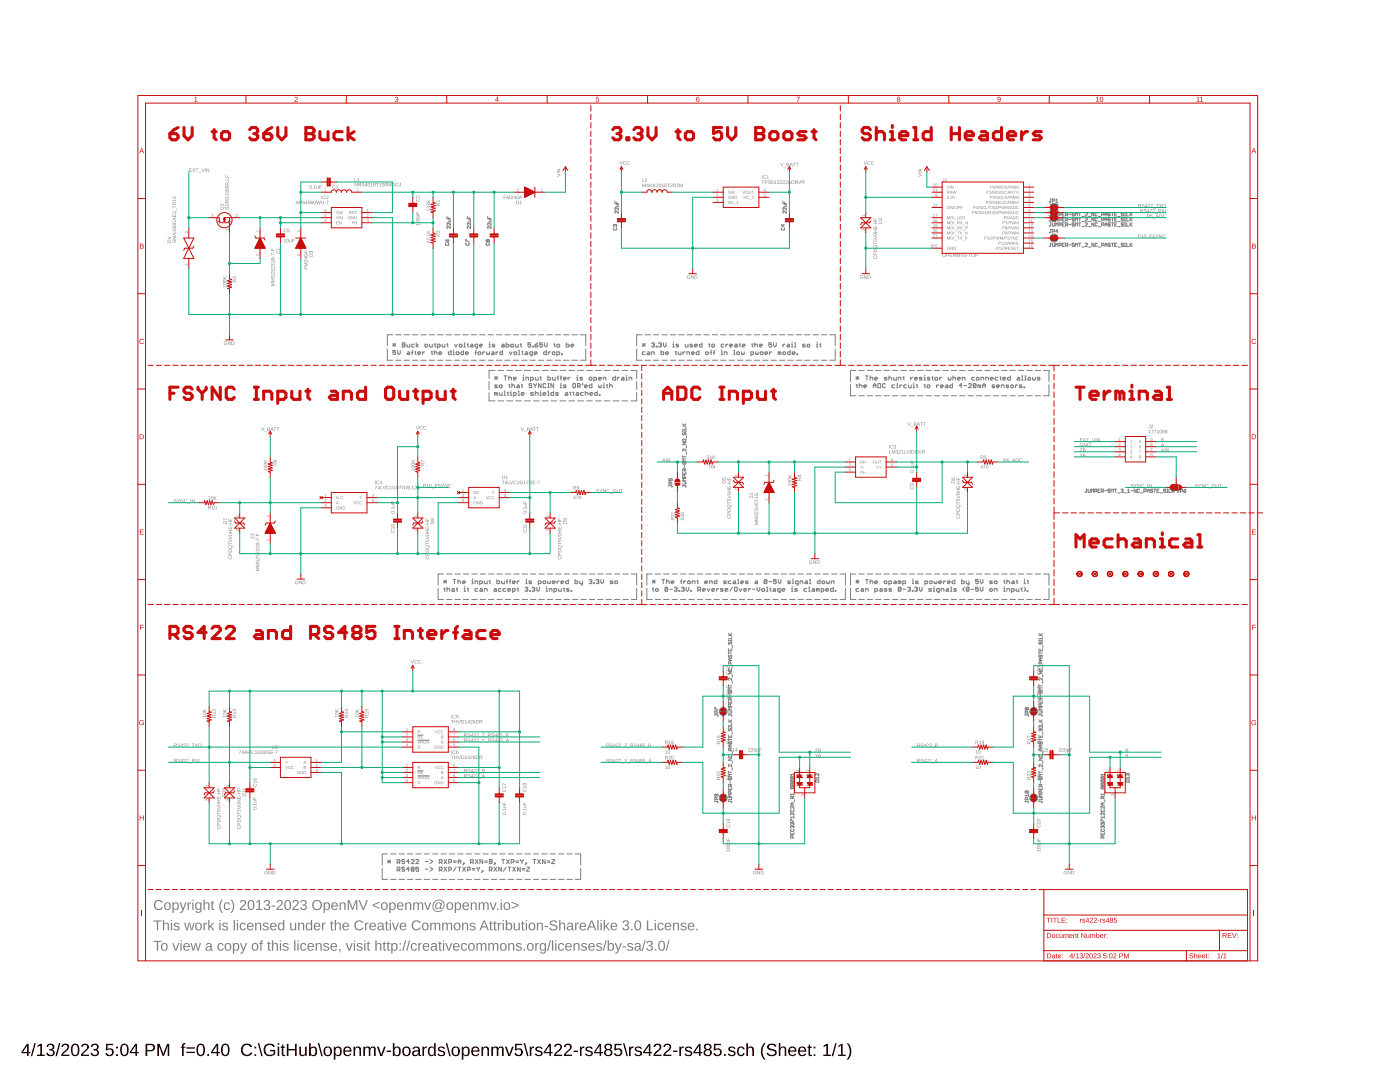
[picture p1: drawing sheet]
<svg xmlns="http://www.w3.org/2000/svg" width="279mm" height="216mm" viewBox="0 0 279 216" stroke-linecap="round" stroke-linejoin="round" font-family="sans-serif">
<path d="M5.4 208.3h.3v1.6h.4v.3h-.4v.5h-.3v-.5h-1.1v-.3zM5.4 208.6l-.8 1.3h.8zM6.9 208.2h.2l-.7 2.5h-.2zM7.5 208.7l.6-.4h.2v2.2h.6v.2h-1.5v-.2h.6v-1.9l-.5 .4zM9.5 208.4a.74 .74 0 0 1 1-.1 .74 .74 0 0 1 .2 1l-.4 .2a.66 .66 0 0 1 .6 .7 .66 .66 0 0 1-.8 .5l-.7-.2-.2-.4h.4a.49 .49 0 0 0 .6 .4 .49 .49 0 0 0 .2-.8l-.6-.1v-.3a.47 .47 0 0 0 .7-.2 .47 .47 0 0 0-.3-.6 .47 .47 0 0 0-.6 .4h-.3zM11.8 208.2h.3l-.7 2.5h-.3zM12.5 208.4a.79 .79 0 0 1 1.2 .2 .79 .79 0 0 1-.4 1.1l-.7 .8h1.2v.2h-1.6a2.08 2.08 0 0 1 1-1.3 .48 .48 0 0 0 .1-.8 .48 .48 0 0 0-.7 .3h-.4zM14.5 208.4a.91 .91 0 0 1 1.1 .1 .91 .91 0 0 1 .2 1 .89 .89 0 0 1-.3 1.1 .89 .89 0 0 1-1.1-.2l-.2-.5v-.8zM14.7 208.6a1.65 1.65 0 0 0 .1 1.9h.2a1.12 1.12 0 0 0 .5-1.6l-.3-.4zM16.4 208.4a.79 .79 0 0 1 1.3 .2 .79 .79 0 0 1-.5 1.1l-.7 .8h1.3v.2h-1.6a2.08 2.08 0 0 1 1-1.3 .48 .48 0 0 0 .1-.8 .48 .48 0 0 0-.8 .3h-.3zM18.4 208.4a.74 .74 0 0 1 .9-.1 .74 .74 0 0 1 .3 1l-.4 .2a.66 .66 0 0 1 .6 .7 .66 .66 0 0 1-.9 .5l-.7-.2-.1-.4h.3a.49 .49 0 0 0 .7 .4 .49 .49 0 0 0 .2-.8l-.6-.1v-.3a.47 .47 0 0 0 .6-.2 .47 .47 0 0 0-.3-.6 .47 .47 0 0 0-.6 .4h-.3zM21.2 208.3h1.4v.2h-1.1l-.1 .8a.83 .83 0 0 1 1.1 .2 .83 .83 0 0 1-.1 1.1 .83 .83 0 0 1-1.1 0l-.3-.4 .4-.1a.55 .55 0 0 0 .8 .3 .55 .55 0 0 0 .1-.9 .55 .55 0 0 0-.9 .1h-.3zM23.2 208.8h.3v.4h-.3zM23.2 210.4h.3v.3h-.3zM24.4 208.4a.91 .91 0 0 1 1 .1 .91 .91 0 0 1 .3 1 .89 .89 0 0 1-.4 1.1 .89 .89 0 0 1-1.1-.2l-.2-.5v-.8zM24.5 208.6a1.65 1.65 0 0 0 .2 1.9h.1a1.12 1.12 0 0 0 .5-1.6l-.3-.4zM27 208.3h.3v1.6h.4v.3h-.4v.5h-.3v-.5h-1.1v-.3zM27 208.6l-.8 1.3h.8zM29 208.3a2.12 2.12 0 0 1 1.7 .2 .76 .76 0 0 1 .2 .8 .76 .76 0 0 1-.8 .5h-.7v.9h-.4zM29.4 208.5v1h1a.49 .49 0 0 0-.1-.9zM31.4 208.3h.4l.8 2.1 .7-2.1h.5v2.4h-.3v-2.1l-.8 2.1h-.2l-.8-2.1v2.1h-.3zM36.4 208.3l.6-.1v.2l-.3 .1-.1 .3h.4v.3h-.4v1.6h-.3v-1.6h-.2v-.3h.2zM37.2 209h1.7v.2h-1.7zM37.2 209.9h1.7v.2h-1.7zM39.6 208.4a.91 .91 0 0 1 1 .1 .91 .91 0 0 1 .3 1 .89 .89 0 0 1-.3 1.1 .89 .89 0 0 1-1.2-.2l-.2-.5v-.8zM39.7 208.6a1.65 1.65 0 0 0 .2 1.9h.2a1.12 1.12 0 0 0 .4-1.6l-.3-.4zM41.4 210.3h.3v.4h-.3zM43.2 208.3h.3v1.6h.4v.3h-.4v.5h-.3v-.5h-1.1v-.3zM43.2 208.6l-.8 1.3h.8zM44.5 208.4a.91 .91 0 0 1 1.1 .1 .91 .91 0 0 1 .2 1 .89 .89 0 0 1-.3 1.1 .89 .89 0 0 1-1.2-.2l-.2-.5v-.8zM44.7 208.6a1.65 1.65 0 0 0 .1 1.9h.2a1.12 1.12 0 0 0 .4-1.6l-.3-.4zM48.4 208.6a1.21 1.21 0 0 1 1.9 .2l-.3 .2a.87 .87 0 0 0-1.2-.4 .87 .87 0 0 0-.3 1.2 .84 .84 0 0 0 .7 .7 .84 .84 0 0 0 .9-.5l.2 .1a1.25 1.25 0 0 1-1.8 .4 1.25 1.25 0 0 1-.1-1.9zM50.8 208.8h.3v.4h-.3zM50.8 210.4h.3v.3h-.3zM51.4 208.2h.3l.7 2.5h-.2zM52.9 208.6a1.27 1.27 0 0 1 2 .2l-.4 .1a.93 .93 0 0 0-1.3-.2 .93 .93 0 0 0-.2 1.3 1.03 1.03 0 0 0 1.6 .2v-.4h-.7v-.3h1v.8a1.33 1.33 0 0 1-1.9 .2 1.33 1.33 0 0 1-.1-1.9zM55.4 208.2h.3v.2h-.3zM55.4 208.8h.3v1.9h-.3zM56.3 208.4h.2v.4h.4v.3h-.4v1.2l.1 .2h.3v.2h-.5l-.1-.1-.1-1.5h-.2v-.3h.2zM57.2 208.3h.4v1h1.3v-1h.3v2.4h-.3v-1.1h-1.3v1.1h-.4zM59.7 208.8h.3v1.2a.45 .45 0 0 0 .5 .5 .45 .45 0 0 0 .4-.6v-1.1h.3v1.9h-.3v-.3a.63 .63 0 0 1-.7 .3 .63 .63 0 0 1-.5-.6zM61.7 208.2h.3v.9a.71 .71 0 0 1 .9-.2 .71 .71 0 0 1 .4 .9 .76 .76 0 0 1-.9 .9l-.4-.3v.3h-.3zM62.2 209.1a.84 .84 0 0 0 .3 1.4 .83 .83 0 0 0 0-1.4zM63.4 208.2h.3l.7 2.5h-.3zM64.8 209.1a.89 .89 0 0 1 1.1-.1 .89 .89 0 0 1 .3 1.1 .89 .89 0 0 1-1.2 .6 .89 .89 0 0 1-.4-1.3zM65.1 209.1a.86 .86 0 0 0 .3 1.4 .79 .79 0 0 0 .5-.7 .79 .79 0 0 0-.5-.8zM66.6 208.8h.3v.3a.71 .71 0 0 1 .9-.2 .71 .71 0 0 1 .4 .9 .76 .76 0 0 1-.9 .9l-.4-.3v1h-.3zM67.1 209.1a.84 .84 0 0 0 .3 1.4 .83 .83 0 0 0 0-1.4zM68.7 209.1a.85 .85 0 0 1 1-.2 .85 .85 0 0 1 .5 .9h-1.4a.54 .54 0 0 0 .4 .7 .54 .54 0 0 0 .6-.3l.3 .1a.89 .89 0 0 1-1.2 .4 .89 .89 0 0 1-.4-1.2zM69 209.2l-.2 .4h1l-.3-.5zM70.5 208.8h.3l.1 .4a.63 .63 0 0 1 .7-.4 .63 .63 0 0 1 .4 .7v1.2h-.3v-1.2a.45 .45 0 0 0-.5-.5 .45 .45 0 0 0-.3 .6v1.1h-.3zM72.5 208.8h.3v.4a.58 .58 0 0 1 .6-.4 .58 .58 0 0 1 .5 .4 .58 .58 0 0 1 .7-.4 .58 .58 0 0 1 .4 .7v1.2h-.3v-1.4a.41 .41 0 0 0-.6-.2 .41 .41 0 0 0-.2 .5v1.1h-.3v-1.4a.41 .41 0 0 0-.6-.2 .41 .41 0 0 0-.2 .5v1.1h-.3zM75.2 208.8h.4l.5 1.7 .5-1.7h.4l-.7 1.9h-.4zM77.1 209.6h.9v.3h-.9zM78.4 208.2h.3v.9a.71 .71 0 0 1 .9-.2 .71 .71 0 0 1 .4 .9 .76 .76 0 0 1-.9 .9l-.4-.3v.3h-.3zM78.9 209.1a.84 .84 0 0 0 .3 1.4 .83 .83 0 0 0 0-1.4zM80.5 209.1a.89 .89 0 0 1 1.1-.1 .89 .89 0 0 1 .3 1.1 .89 .89 0 0 1-1.2 .6 .89 .89 0 0 1-.4-1.3zM80.8 209.1a.86 .86 0 0 0 .3 1.4 .79 .79 0 0 0 .5-.7 .79 .79 0 0 0-.5-.8zM82.6 208.9a.74 .74 0 0 1 .7-.1 .74 .74 0 0 1 .5 .6v1l.3 .1v.2h-.4l-.2-.3a.63 .63 0 0 1-.8 .4 .63 .63 0 0 1-.4-.8 .63 .63 0 0 1 .8-.4h.4a.42 .42 0 0 0-.3-.6 .42 .42 0 0 0-.5 .3h-.4zM82.7 209.9a.39 .39 0 0 0 0 .6 .39 .39 0 0 0 .6-.2l.2-.5zM84.3 208.8h.3v.4l.2-.3 .4-.1v.3h-.4l-.1 .3-.1 1.3h-.3zM85.6 209.1a.67 .67 0 0 1 1.1 0v-.9h.3v2.5h-.3v-.3a.71 .71 0 0 1-1 .3 .71 .71 0 0 1-.3-.9zM85.8 209.2a.91 .91 0 0 0 .4 1.3 .79 .79 0 0 0 .5-.7 .79 .79 0 0 0-.5-.8zM87.6 209a.85 .85 0 0 1 1.2 .3h-.3a.39 .39 0 0 0-.4-.3 .39 .39 0 0 0-.3 .5l.2 .1a.67 .67 0 0 1 .7 .2 .67 .67 0 0 1 .1 .7 .91 .91 0 0 1-1.5-.2l.3-.1a.45 .45 0 0 0 .5 .4 .45 .45 0 0 0 .4-.6h-.1a.82 .82 0 0 1-1-.8zM89 208.2h.2l.8 2.5h-.3zM90.3 209.1a.89 .89 0 0 1 1.2-.1 .89 .89 0 0 1 .2 1.1 .89 .89 0 0 1-1.2 .6 .89 .89 0 0 1-.3-1.3zM90.6 209.1a.86 .86 0 0 0 .3 1.4 .79 .79 0 0 0 .5-.7 .79 .79 0 0 0-.5-.8zM92.1 208.8h.3l.1 .3a.71 .71 0 0 1 .9-.2 .71 .71 0 0 1 .3 .9 .76 .76 0 0 1-.9 .9l-.3-.3v1h-.3zM92.7 209.1a.84 .84 0 0 0 .3 1.4 .83 .83 0 0 0 0-1.4zM94.3 209.1a.85 .85 0 0 1 1-.2 .85 .85 0 0 1 .4 .9h-1.3a.54 .54 0 0 0 .3 .7 .54 .54 0 0 0 .7-.3l.2 .1a.89 .89 0 0 1-1.1 .4 .89 .89 0 0 1-.4-1.2zM94.5 209.2l-.1 .4h1l-.3-.5zM96.1 208.8h.3v.4a.63 .63 0 0 1 .7-.4 .63 .63 0 0 1 .5 .7v1.2h-.3v-1.2a.45 .45 0 0 0-.5-.5 .45 .45 0 0 0-.4 .6v1.1h-.3zM98.1 208.8h.2l.1 .4a.58 .58 0 0 1 .5-.4 .58 .58 0 0 1 .5 .4 .58 .58 0 0 1 .7-.4 .58 .58 0 0 1 .4 .7v1.2h-.3v-1.4a.41 .41 0 0 0-.5-.2 .41 .41 0 0 0-.2 .5v1.1h-.4v-1.4a.41 .41 0 0 0-.5-.2 .41 .41 0 0 0-.2 .5v1.1h-.3zM100.8 208.8h.3l.5 1.7 .6-1.7h.3l-.7 1.9h-.3zM102.8 208.3h1.4v.2h-1.1v.8a.83 .83 0 0 1 1.1 .2 .83 .83 0 0 1-.1 1.1 .83 .83 0 0 1-1.2 0l-.2-.4 .3-.1a.55 .55 0 0 0 .8 .3 .55 .55 0 0 0 .1-.9 .55 .55 0 0 0-.9 .1h-.3zM104.5 208.2h.3l.7 2.5h-.3zM105.7 208.8h.3v.4l.2-.3 .4-.1v.3h-.3l-.2 .3-.1 1.3h-.3zM107 209a.85 .85 0 0 1 1.3 .3h-.3a.39 .39 0 0 0-.5-.3 .39 .39 0 0 0-.3 .5l.2 .1a.67 .67 0 0 1 .7 .2 .67 .67 0 0 1 .1 .7 .91 .91 0 0 1-1.4-.2l.2-.1a.45 .45 0 0 0 .6 .4 .45 .45 0 0 0 .3-.6h-.1a.82 .82 0 0 1-1-.8zM109.6 208.3h.3v1.6h.4v.3h-.4v.5h-.2v-.5h-1.2v-.3zM109.7 208.6l-.9 1.3h.9zM110.8 208.4a.79 .79 0 0 1 1.3 .2 .79 .79 0 0 1-.5 1.1l-.7 .8h1.3v.2h-1.6a2.08 2.08 0 0 1 1-1.3 .48 .48 0 0 0 .1-.8 .48 .48 0 0 0-.8 .3h-.3zM112.8 208.4a.79 .79 0 0 1 1.2 .2 .79 .79 0 0 1-.4 1.1l-.7 .8h1.2v.2h-1.6a2.08 2.08 0 0 1 1-1.3 .48 .48 0 0 0 .1-.8 .48 .48 0 0 0-.7 .3h-.4zM114.5 209.6h.8v.3h-.8zM115.7 208.8h.3v.4l.2-.3 .4-.1v.3h-.3l-.2 .3v1.3h-.4zM117 209a.85 .85 0 0 1 1.3 .3h-.3a.39 .39 0 0 0-.5-.3 .39 .39 0 0 0-.3 .5l.2 .1a.67 .67 0 0 1 .7 .2 .67 .67 0 0 1 .1 .7 .91 .91 0 0 1-1.4-.2l.2-.1a.45 .45 0 0 0 .6 .4 .45 .45 0 0 0 .3-.6h-.1a.82 .82 0 0 1-.9-.8zM119.6 208.3h.4v1.6h.3v.3h-.3v.5h-.3v-.5h-1.2v-.3zM119.7 208.6l-.9 1.3h.9zM120.8 208.4a.74 .74 0 0 1 1-.1 .74 .74 0 0 1 .2 .9l-.3 .2a.71 .71 0 0 1 .4 1 .71 .71 0 0 1-.9 .3 .66 .66 0 0 1-.6-.6 .66 .66 0 0 1 .4-.7l-.4-.3v-.4zM120.9 208.9a.45 .45 0 0 0 .9 0 .45 .45 0 0 0-.9 0zM120.9 210a.51 .51 0 0 0 1 0 .51 .51 0 0 0-1 0zM122.7 208.3h1.4v.2h-1.1l-.1 .8a.83 .83 0 0 1 1.1 .2 .83 .83 0 0 1-.1 1.1 .83 .83 0 0 1-1.1 0l-.3-.4 .3-.1a.55 .55 0 0 0 .8 .3 .55 .55 0 0 0 .1-.9 .55 .55 0 0 0-.8 .1h-.3zM124.3 208.2h.3l.7 2.5h-.3zM125.6 208.8h.3v.4l.1-.3 .4-.1v.3h-.3l-.2 .3v1.3h-.3zM126.9 209a.85 .85 0 0 1 1.2 .3h-.3a.39 .39 0 0 0-.4-.3 .39 .39 0 0 0-.3 .5l.2 .1a.67 .67 0 0 1 .7 .2 .67 .67 0 0 1 .1 .7 .91 .91 0 0 1-1.5-.2l.3-.1a.45 .45 0 0 0 .5 .4 .45 .45 0 0 0 .4-.6h-.1a.82 .82 0 0 1-1-.8zM129.5 208.3h.3v1.6h.3v.3h-.3v.5h-.3v-.5h-1.2v-.3zM129.5 208.6l-.9 1.3h.9zM130.7 208.4a.79 .79 0 0 1 1.2 .2 .79 .79 0 0 1-.4 1.1l-.7 .8h1.2v.2h-1.6a2.08 2.08 0 0 1 1-1.3 .48 .48 0 0 0 .1-.8 .48 .48 0 0 0-.8 .3h-.3zM132.6 208.4a.79 .79 0 0 1 1.3 .2 .79 .79 0 0 1-.5 1.1l-.7 .8h1.3v.2h-1.6a2.08 2.08 0 0 1 1-1.3 .48 .48 0 0 0 .1-.8 .48 .48 0 0 0-.8 .3h-.3zM134.3 209.6h.9v.3h-.9zM135.6 208.8h.3v.4l.2-.3 .4-.1v.3h-.4l-.2 .3v1.3h-.3zM136.9 209a.85 .85 0 0 1 1.2 .3h-.3a.39 .39 0 0 0-.4-.3 .39 .39 0 0 0-.3 .5l.2 .1a.67 .67 0 0 1 .7 .2 .67 .67 0 0 1 .1 .7 .91 .91 0 0 1-1.5-.2l.3-.1a.45 .45 0 0 0 .5 .4 .45 .45 0 0 0 .4-.6h-.1a.82 .82 0 0 1-1-.8zM139.5 208.3h.3v1.6h.3v.3h-.3v.5h-.3v-.5h-1.1v-.3zM139.5 208.6l-.8 1.3h.8zM140.7 208.4a.74 .74 0 0 1 .9-.1 .74 .74 0 0 1 .3 .9l-.3 .2a.71 .71 0 0 1 .4 1 .71 .71 0 0 1-1 .3 .66 .66 0 0 1-.6-.6 .66 .66 0 0 1 .5-.7l-.4-.3v-.4zM140.8 208.9a.45 .45 0 0 0 .9 0 .45 .45 0 0 0-.9 0zM140.7 210a.51 .51 0 0 0 1 0 .51 .51 0 0 0-1 0zM142.5 208.3h1.4v.2h-1.1l-.1 .8a.83 .83 0 0 1 1.2 .2 .83 .83 0 0 1-.1 1.1 .83 .83 0 0 1-1.2 0l-.2-.4 .3-.1a.55 .55 0 0 0 .8 .3 .55 .55 0 0 0 .1-.9 .55 .55 0 0 0-.9 .1h-.3zM144.5 210.3h.3v.4h-.3zM145.5 209a.85 .85 0 0 1 1.3 .3h-.3a.39 .39 0 0 0-.5-.3 .39 .39 0 0 0-.3 .5l.2 .1a.67 .67 0 0 1 .7 .2 .67 .67 0 0 1 .1 .7 .91 .91 0 0 1-1.4-.2l.2-.1a.45 .45 0 0 0 .6 .4 .45 .45 0 0 0 .3-.6h-.1a.82 .82 0 0 1-.9-.8zM147.3 209.1a.76 .76 0 0 1 1.3 .3h-.3a.48 .48 0 0 0-.7-.3 .48 .48 0 0 0-.2 .7 .48 .48 0 0 0 .2 .6 .48 .48 0 0 0 .7-.3l.3 .1a.79 .79 0 0 1-.9 .5 .79 .79 0 0 1-.6-.9zM148.9 208.2h.4l-.1 1a.63 .63 0 0 1 .8-.4 .63 .63 0 0 1 .4 .7v1.2h-.3v-1.2a.45 .45 0 0 0-.5-.5 .45 .45 0 0 0-.3 .6v1.1h-.4zM152.5 208.2h.3a2.48 2.48 0 0 0 0 3.2 1.06 1.06 0 0 1-.9-1 2.47 2.47 0 0 1 .6-2.2zM153.2 208.5a1.11 1.11 0 0 1 1.8 .3l-.4 .1a.63 .63 0 0 0-.6-.4 .63 .63 0 0 0-.6 .5l.7 .3a.75 .75 0 0 1 .9 .8 .75 .75 0 0 1-1 .6 .89 .89 0 0 1-1-.6h.3a.78 .78 0 0 0 .7 .4 .78 .78 0 0 0 .7-.4 1.74 1.74 0 0 0-1.3-.7l-.3-.4zM155.4 208.2h.3v1a.63 .63 0 0 1 .7-.4 .63 .63 0 0 1 .5 .7v1.2h-.3v-1.2a.45 .45 0 0 0-.5-.5 .45 .45 0 0 0-.4 .6v1.1h-.3zM157.5 209.1a.85 .85 0 0 1 1-.2 .85 .85 0 0 1 .5 .9h-1.4a.54 .54 0 0 0 .4 .7 .54 .54 0 0 0 .6-.3l.3 .1a.89 .89 0 0 1-1.2 .4 .89 .89 0 0 1-.4-1.2zM157.8 209.2l-.2 .4h1l-.3-.5zM159.5 209.1a.85 .85 0 0 1 1-.2 .85 .85 0 0 1 .4 .9h-1.3a.54 .54 0 0 0 .3 .7 .54 .54 0 0 0 .7-.3l.3 .1a.89 .89 0 0 1-1.2 .4 .89 .89 0 0 1-.4-1.2zM159.7 209.2l-.1 .4h1l-.3-.5zM161.5 208.4h.2v.4h.3v.3h-.3v1.2l.1 .2h.2v.2h-.5l-.1-.1-.1-1.5h-.2v-.3h.3zM162.4 208.8h.3v.4h-.3zM162.4 210.4h.3v.3h-.3zM164.4 208.7l.5-.4h.3v2.2h.6v.2h-1.5v-.2h.6v-1.9l-.5 .4zM166.7 208.2h.3l-.7 2.5h-.3zM167.3 208.7l.6-.4h.3v2.2h.6v.2h-1.6v-.2h.7v-1.9l-.6 .4zM169 208.2a1.06 1.06 0 0 1 .8 1 2.47 2.47 0 0 1-.5 2.2h-.3a2.48 2.48 0 0 0 0-3.2z" fill="#000"/>
<g fill="#808080">
<path d="M31 179.8a.98 .98 0 0 1 1.5 .3h-.3a.73 .73 0 0 0-1-.2 .73 .73 0 0 0-.1 1.1l.4 .4a.68 .68 0 0 0 .8-.4l.2 .1a1.01 1.01 0 0 1-1.5 .3 1.01 1.01 0 0 1 0-1.6zM32.9 180.2a.73 .73 0 0 1 1.1 .1 .73 .73 0 0 1-.1 1.1 .73 .73 0 0 1-1.1-.2l-.1-.4zM33.1 180.4a.55 .55 0 0 0-.1 .7 .55 .55 0 0 0 .7 .2 .62 .62 0 0 0 .1-.7 .62 .62 0 0 0-.6-.3zM34.4 180.1h.2l.1 .2a.58 .58 0 0 1 .7-.2 .58 .58 0 0 1 .3 .7 .61 .61 0 0 1-.8 .8l-.2-.3v.9h-.3zM34.8 180.3a.62 .62 0 0 0-.1 .7 .62 .62 0 0 0 .5 .4 .64 .64 0 0 0 .2-.7 .64 .64 0 0 0-.5-.5zM35.8 180.1h.3l.4 1.2 .5-1.2h.2l-.6 1.5a.61 .61 0 0 1-.7 .5v-.1l.3-.1 .2-.3zM37.4 180.1h.3v.3l.1-.3 .3-.1v.3h-.2l-.2 .3v1h-.3zM38.4 179.5h.2v.2h-.2zM38.4 180.1h.2v1.5h-.2zM39.1 180.2a.53 .53 0 0 1 .9 .1v-.2h.2v1.4a.64 .64 0 0 1-.5 .6 .64 .64 0 0 1-.7-.3h.3l.3 .2a.47 .47 0 0 0 .4-.7 .57 .57 0 0 1-.8 .2 .57 .57 0 0 1-.3-.7zM39.3 180.4a.64 .64 0 0 0 .4 1 .59 .59 0 0 0 .3-.7 .59 .59 0 0 0-.6-.4zM40.6 179.5h.3l-.1 .8a.51 .51 0 0 1 .6-.3 .51 .51 0 0 1 .4 .6v1h-.2v-1a.36 .36 0 0 0-.4-.4 .36 .36 0 0 0-.3 .5v.9h-.3zM42.3 179.7h.2v.4h.2v.1h-.2v1l.1 .2h.2v.2l-.5-.2-.1-1.2h-.2v-.1h.2zM44.3 179.5h.2a2.01 2.01 0 0 0 0 2.7h-.2a1.98 1.98 0 0 1 0-2.7zM44.8 180.2l.3-.1h.4l.4 .4h-.3a.39 .39 0 0 0-.5-.2 .39 .39 0 0 0-.2 .5 .39 .39 0 0 0 .2 .6 .39 .39 0 0 0 .5-.3h.3a.67 .67 0 0 1-.9 .4 .67 .67 0 0 1-.3-.9zM46 179.5h.2a1.98 1.98 0 0 1 0 2.7h-.2a2.01 2.01 0 0 0 0-2.7zM48.1 179.7a.64 .64 0 0 1 1 .1 .64 .64 0 0 1-.4 1l-.6 .6h1.1v.2h-1.3v-.4l.5-.4a.53 .53 0 0 0 .4-.5 .53 .53 0 0 0-.3-.5l-.3 .1-.1 .2h-.2zM49.7 179.7a.74 .74 0 0 1 .9 .1 .74 .74 0 0 1 .2 .8 .74 .74 0 0 1-.7 1 .74 .74 0 0 1-.7-1l.1-.6zM49.9 179.8a1.34 1.34 0 0 0 0 1.5 .54 .54 0 0 0 .6-.1 .54 .54 0 0 0 0-.6v-.5a.38 .38 0 0 0-.6-.3zM51.2 179.9l.7-.3v1.8h.4v.2h-1.2v-.2h.5v-1.6l-.4 .4zM52.8 179.7a.56 .56 0 0 1 .9 0 .56 .56 0 0 1-.2 .9 .56 .56 0 0 1 .4 .7 .56 .56 0 0 1-.8 .3l-.5-.4v-.1l.2-.1a.4 .4 0 0 0 .6 .4 .4 .4 0 0 0 .2-.6l-.5-.1v-.2a.38 .38 0 0 0 .5-.2 .38 .38 0 0 0-.3-.5 .38 .38 0 0 0-.4 .3h-.3zM54.2 180.7h.7v.2h-.7zM55.4 179.7a.64 .64 0 0 1 1 .1 .64 .64 0 0 1-.4 1l-.6 .6h1.1v.2h-1.3v-.4l.5-.4a.53 .53 0 0 0 .4-.5 .53 .53 0 0 0-.3-.5l-.2 .1-.2 .2h-.2zM57 179.7a.74 .74 0 0 1 .9 .1 .74 .74 0 0 1 .2 .8 .74 .74 0 0 1-.7 1 .74 .74 0 0 1-.7-1l.1-.6zM57.2 179.8a1.34 1.34 0 0 0 0 1.5 .54 .54 0 0 0 .6-.1 .54 .54 0 0 0 0-.6v-.5a.38 .38 0 0 0-.6-.3zM58.6 179.7a.64 .64 0 0 1 1 .1 .64 .64 0 0 1-.4 1l-.6 .6h1v.2h-1.3l.1-.4 .4-.4a.53 .53 0 0 0 .5-.5 .53 .53 0 0 0-.3-.5l-.3 .1-.1 .2h-.2zM60.1 179.7a.56 .56 0 0 1 .9 0 .56 .56 0 0 1-.2 .9 .56 .56 0 0 1 .4 .7 .56 .56 0 0 1-.8 .3l-.5-.4v-.1l.3-.1a.4 .4 0 0 0 .5 .4 .4 .4 0 0 0 .2-.6l-.5-.1v-.2a.38 .38 0 0 0 .5-.2 .38 .38 0 0 0-.3-.5 .38 .38 0 0 0-.4 .3h-.3zM62.2 180.6a1.05 1.05 0 0 1 2.1 0 1.05 1.05 0 0 1-2.1 0zM62.8 180a.77 .77 0 0 0 0 1.2 .77 .77 0 0 0 1.1-.2 .77 .77 0 0 0-.1-1 .77 .77 0 0 0-1 0zM64.6 180.1h.2v.2a.58 .58 0 0 1 .8-.2 .58 .58 0 0 1 .3 .7 .61 .61 0 0 1-.8 .8l-.3-.3v.9h-.2zM65 180.3a.62 .62 0 0 0-.2 .7 .62 .62 0 0 0 .6 .4 .64 .64 0 0 0 .2-.7 .64 .64 0 0 0-.5-.5zM66.3 180.2a.69 .69 0 0 1 .8-.1 .69 .69 0 0 1 .3 .8h-1a.44 .44 0 0 0 .2 .5 .44 .44 0 0 0 .6-.2h.2a.76 .76 0 0 1-1.1 .2 .76 .76 0 0 1 0-1.2zM66.5 180.3l-.1 .4h.8l-.3-.5zM67.8 180.1h.2v.2a.51 .51 0 0 1 .6-.3 .51 .51 0 0 1 .4 .6v1h-.3v-1a.36 .36 0 0 0-.4-.4 .36 .36 0 0 0-.3 .5v.9h-.2zM69.4 179.6h.3l.7 1.7 .6-1.7h.3v2h-.2v-1.8l-.7 1.8h-.1l-.7-1.8v1.8h-.2zM71.6 179.6h.2l.7 1.7 .7-1.7h.2l-.8 2h-.2zM74.4 180.5l1.4-.6v.2l-1.2 .5 1.2 .5v.3l-1.4-.6zM76.2 180.2a.73 .73 0 0 1 1 .1 .73 .73 0 0 1-.1 1.1 .73 .73 0 0 1-1-.2l-.1-.4zM76.4 180.4a.55 .55 0 0 0-.1 .7 .55 .55 0 0 0 .7 .2 .62 .62 0 0 0 .1-.7 .62 .62 0 0 0-.6-.3zM77.7 180.1h.2v.2a.58 .58 0 0 1 .8-.2 .58 .58 0 0 1 .3 .7 .61 .61 0 0 1-.8 .8l-.3-.3v.9h-.2zM78.1 180.3a.62 .62 0 0 0-.2 .7 .62 .62 0 0 0 .6 .4 .64 .64 0 0 0 .2-.7 .64 .64 0 0 0-.5-.5zM79.4 180.2a.69 .69 0 0 1 .8-.1 .69 .69 0 0 1 .3 .8h-1a.44 .44 0 0 0 .2 .5 .44 .44 0 0 0 .6-.2h.2a.76 .76 0 0 1-1.1 .2 .76 .76 0 0 1 0-1.2zM79.6 180.3l-.1 .4h.8l-.3-.5zM80.9 180.1h.2v.2a.51 .51 0 0 1 .6-.3 .51 .51 0 0 1 .4 .6v1h-.3v-1a.36 .36 0 0 0-.4-.4 .36 .36 0 0 0-.3 .5v.9h-.2zM82.5 180.1h.2v.2a.47 .47 0 0 1 .4-.3 .47 .47 0 0 1 .5 .3 .47 .47 0 0 1 .5-.3 .47 .47 0 0 1 .4 .6v1h-.3v-1.2l-.3-.2-.3 .3v1.1h-.3v-1.2l-.1-.2-.3 .1-.2 .2v1.1h-.2zM84.7 180.1h.2l.5 1.3 .4-1.3h.3l-.6 1.5h-.3zM86.8 179.8a1.1 1.1 0 0 1 1.6-.1 1.1 1.1 0 0 1-.1 1.7h-.4l-.1-.3a.56 .56 0 0 1-.8 .2 .56 .56 0 0 1-.1-.8 .58 .58 0 0 1 .5-.5 .58 .58 0 0 1 .6 .3v-.2h.2l-.2 1.1a.79 .79 0 0 0 .6-.8 .79 .79 0 0 0-.6-.7 1.09 1.09 0 0 0-1.4 .7 1.09 1.09 0 0 0 .6 1.4l1-.2 .1 .1a1.23 1.23 0 0 1-1.8-.1 1.23 1.23 0 0 1 .3-1.8zM87.3 180.3a.48 .48 0 0 0-.3 .5 .48 .48 0 0 0 .5 .4 .49 .49 0 0 0 .4-.5 .49 .49 0 0 0-.5-.5zM89.3 180.2a.73 .73 0 0 1 1 .1 .73 .73 0 0 1-.1 1.1 .73 .73 0 0 1-1-.2l-.1-.4zM89.5 180.4a.55 .55 0 0 0-.1 .7 .55 .55 0 0 0 .7 .2 .62 .62 0 0 0 .1-.7 .62 .62 0 0 0-.6-.3zM90.7 180.1h.3v.2a.58 .58 0 0 1 .7-.2 .58 .58 0 0 1 .3 .7 .61 .61 0 0 1-.7 .8l-.3-.3v.9h-.2zM91.2 180.3a.62 .62 0 0 0-.2 .7 .62 .62 0 0 0 .6 .4 .64 .64 0 0 0 .2-.7 .64 .64 0 0 0-.5-.5zM92.4 180.2a.69 .69 0 0 1 .9-.1 .69 .69 0 0 1 .3 .8h-1.1a.44 .44 0 0 0 .3 .5 .44 .44 0 0 0 .6-.2h.2a.76 .76 0 0 1-1.2 .2 .76 .76 0 0 1 0-1.2zM92.7 180.3l-.2 .4h.9l-.3-.5zM93.9 180.1h.3v.2a.51 .51 0 0 1 .6-.3 .51 .51 0 0 1 .3 .6v1h-.2v-1a.36 .36 0 0 0-.4-.4 .36 .36 0 0 0-.3 .5v.9h-.3zM95.5 180.1h.3v.2a.47 .47 0 0 1 .4-.3 .47 .47 0 0 1 .4 .3 .47 .47 0 0 1 .6-.3 .47 .47 0 0 1 .3 .6v1h-.2v-1.2l-.3-.2-.3 .3v1.1h-.3v-1.2l-.1-.2-.3 .1-.2 .2v1.1h-.3zM97.7 180.1h.3l.4 1.3 .5-1.3h.2l-.5 1.5h-.3zM99.2 181.3h.3v.3h-.3zM99.9 179.5h.3v.2h-.3zM99.9 180.1h.3v1.5h-.3zM100.6 180.2a.73 .73 0 0 1 1.1 .1 .73 .73 0 0 1-.1 1.1 .73 .73 0 0 1-1-.2l-.1-.4zM100.8 180.4a.55 .55 0 0 0-.1 .7 .55 .55 0 0 0 .8 .2 .62 .62 0 0 0 0-.7 .62 .62 0 0 0-.5-.3zM102.1 179.9l1.4 .6v.3l-1.4 .6v-.3l1.2-.5-1.2-.5z"/>
<path d="M30.6 183.7h1.6v.2h-.6v1.7h-.3v-1.7h-.7zM32.5 183.6h.3l-.1 .8a.51 .51 0 0 1 .6-.3 .51 .51 0 0 1 .4 .5v1h-.2v-.9a.36 .36 0 0 0-.4-.4 .36 .36 0 0 0-.3 .4v.9h-.3zM34.1 183.6h.2v.2h-.2zM34.1 184.1h.2v1.5h-.2zM34.8 184.2l.7-.1 .3 .4h-.2a.32 .32 0 0 0-.4-.3 .32 .32 0 0 0-.2 .4l.5 .2a.45 .45 0 0 1 .3 .6 .45 .45 0 0 1-.6 .3l-.5-.3-.1-.1 .2-.1a.37 .37 0 0 0 .5 .3 .37 .37 0 0 0 .3-.4l-.1-.1a.64 .64 0 0 1-.8-.7zM36.8 184.1h.2l.3 1.3 .4-1.3h.2l.4 1.3 .3-1.3h.2l-.4 1.5h-.3l-.3-1.3-.3 1.3h-.3zM39.1 184.3a.73 .73 0 0 1 1 .1 .73 .73 0 0 1 0 1 .73 .73 0 0 1-1.1-.1l-.1-.4zM39.3 184.4a.55 .55 0 0 0-.1 .8 .55 .55 0 0 0 .7 .1 .62 .62 0 0 0 .1-.6 .62 .62 0 0 0-.6-.4zM40.6 184.1h.2l.1 .3 .1-.2 .3-.1v.2l-.3 .1-.1 .2v1h-.3zM41.6 183.6h.2v1.3l.7-.8h.3l-.7 .7 .7 .8h-.3l-.5-.7-.2 .2v.5h-.2zM43.8 183.6h.2v.2h-.2zM43.8 184.1h.2v1.5h-.2zM44.5 184.2l.7-.1 .3 .4h-.2a.32 .32 0 0 0-.4-.3 .32 .32 0 0 0-.2 .4l.5 .2a.45 .45 0 0 1 .3 .6 .45 .45 0 0 1-.6 .3l-.5-.3-.1-.1 .2-.1a.37 .37 0 0 0 .4 .3 .37 .37 0 0 0 .3-.4v-.1a.64 .64 0 0 1-.8-.7zM46.6 183.6h.3v2h-.3zM47.3 183.6h.2v.2h-.2zM47.3 184.1h.2v1.5h-.2zM48 184.3l.3-.2h.4l.4 .4-.3 .1a.39 .39 0 0 0-.5-.3 .39 .39 0 0 0-.2 .6 .39 .39 0 0 0 .2 .5 .39 .39 0 0 0 .5-.2h.3a.67 .67 0 0 1-.9 .4 .67 .67 0 0 1-.4-1zM49.4 184.3a.69 .69 0 0 1 .9-.1 .69 .69 0 0 1 .3 .7h-1.1a.44 .44 0 0 0 .3 .5 .44 .44 0 0 0 .5-.2l.3 .1a.76 .76 0 0 1-1.2 .1 .76 .76 0 0 1 0-1.1zM49.6 184.4l-.1 .3h.8l-.2-.4zM50.9 184.1h.3v.3a.51 .51 0 0 1 .5-.3 .51 .51 0 0 1 .4 .5v1h-.2v-.9a.36 .36 0 0 0-.4-.4 .36 .36 0 0 0-.3 .5v.8h-.3zM52.6 184.2l.7-.1 .3 .4h-.2a.32 .32 0 0 0-.4-.3 .32 .32 0 0 0-.2 .4l.5 .2a.45 .45 0 0 1 .3 .6 .45 .45 0 0 1-.6 .3l-.5-.3-.1-.1 .2-.1a.37 .37 0 0 0 .4 .3 .37 .37 0 0 0 .3-.4v-.1a.64 .64 0 0 1-.8-.7zM54 184.3a.69 .69 0 0 1 .9-.1 .69 .69 0 0 1 .3 .7h-1.1a.44 .44 0 0 0 .3 .5 .44 .44 0 0 0 .5-.2l.3 .1a.76 .76 0 0 1-1.2 .1 .76 .76 0 0 1 0-1.1zM54.2 184.4l-.1 .3h.8l-.2-.4zM55.6 184.3l.4-.2 .5 .3v-.8h.2v2h-.2v-.2a.58 .58 0 0 1-.8 .2 .58 .58 0 0 1-.2-.7zM55.8 184.4a.73 .73 0 0 0 .3 1.1 .64 .64 0 0 0 .4-.6 .64 .64 0 0 0-.4-.6zM57.9 184.1h.3v1a.36 .36 0 0 0 .4 .4 .36 .36 0 0 0 .3-.5v-.9h.2v1.5h-.2v-.2a.51 .51 0 0 1-.6 .2 .51 .51 0 0 1-.4-.5zM59.5 184.1h.2v.3a.51 .51 0 0 1 .6-.3 .51 .51 0 0 1 .4 .5v1h-.2v-.9a.36 .36 0 0 0-.4-.4 .36 .36 0 0 0-.3 .5v.8h-.3zM61.2 184.3l.4-.2 .4 .3v-.8h.3v2h-.2l-.1-.2a.58 .58 0 0 1-.7 .2 .58 .58 0 0 1-.3-.7zM61.4 184.4a.73 .73 0 0 0 .2 1.1 .64 .64 0 0 0 .4-.6 .64 .64 0 0 0-.4-.6zM62.8 184.3a.69 .69 0 0 1 .8-.1 .69 .69 0 0 1 .3 .7h-1a.44 .44 0 0 0 .2 .5 .44 .44 0 0 0 .6-.2l.2 .1a.76 .76 0 0 1-1.1 .1 .76 .76 0 0 1 0-1.1zM63 184.4l-.1 .3h.8l-.3-.4zM64.3 184.1h.2v.3l.2-.2 .3-.1v.2l-.3 .1-.2 .2v1h-.2zM66.1 183.8h.2v.3h.3v.2h-.3v1l.1 .1h.2v.2l-.5-.1-.1-1.2h-.1v-.2h.1zM66.8 183.6h.3v.8a.51 .51 0 0 1 .5-.3 .51 .51 0 0 1 .4 .5v1h-.2v-.9a.36 .36 0 0 0-.4-.4 .36 .36 0 0 0-.3 .4v.9h-.3zM68.5 184.3a.69 .69 0 0 1 .8-.1 .69 .69 0 0 1 .4 .7h-1.1a.44 .44 0 0 0 .3 .5 .44 .44 0 0 0 .5-.2l.2 .1a.76 .76 0 0 1-1.1 .1 .76 .76 0 0 1 0-1.1zM68.7 184.4l-.1 .3h.8l-.2-.4zM71 183.9a.98 .98 0 0 1 1.5 .2l-.2 .1a.73 .73 0 0 0-1.1-.2 .73 .73 0 0 0-.1 1.1l.4 .3a.68 .68 0 0 0 .8-.4l.2 .1a1.01 1.01 0 0 1-1.5 .3 1.01 1.01 0 0 1 0-1.5zM72.8 184.1h.3v.3l.1-.2 .4-.1v.2l-.3 .1-.2 .2v1h-.3zM73.9 184.3a.69 .69 0 0 1 .8-.1 .69 .69 0 0 1 .4 .7h-1.1a.44 .44 0 0 0 .3 .5 .44 .44 0 0 0 .5-.2l.2 .1a.76 .76 0 0 1-1.1 .1 .76 .76 0 0 1 0-1.1zM74.1 184.4l-.1 .3h.8l-.2-.4zM75.5 184.3l.5-.2 .4 .1 .2 1.2 .2 .2h-.3l-.2-.3a.51 .51 0 0 1-.6 .4 .51 .51 0 0 1-.4-.6 .51 .51 0 0 1 .7-.4h.3a.34 .34 0 0 0-.2-.4 .34 .34 0 0 0-.5 .2h-.2zM75.7 185a.35 .35 0 0 0 .2 .5 .35 .35 0 0 0 .4-.4v-.2zM77.1 183.8h.1v.3h.3v.2h-.3v1l.1 .1h.3v.2l-.6-.1v-1.2h-.2v-.2h.2zM77.8 183.6h.2v.2h-.2zM77.8 184.1h.2v1.5h-.2zM78.2 184.1h.3l.4 1.3 .5-1.3h.2l-.5 1.5h-.3zM79.9 184.3a.69 .69 0 0 1 .9-.1 .69 .69 0 0 1 .3 .7h-1.1a.44 .44 0 0 0 .3 .5 .44 .44 0 0 0 .5-.2l.3 .1a.76 .76 0 0 1-1.2 .1 .76 .76 0 0 1 0-1.1zM80.1 184.4l-.1 .3h.8l-.2-.4zM82.4 183.9a.98 .98 0 0 1 1.6 .2l-.3 .1a.73 .73 0 0 0-1-.2 .73 .73 0 0 0-.2 1.1l.4 .3a.68 .68 0 0 0 .9-.4l.2 .1a1.01 1.01 0 0 1-1.5 .3 1.01 1.01 0 0 1-.1-1.5zM84.4 184.3a.73 .73 0 0 1 1 .1 .73 .73 0 0 1-.1 1 .73 .73 0 0 1-1-.1l-.1-.4zM84.6 184.4a.55 .55 0 0 0-.1 .8 .55 .55 0 0 0 .7 .1 .62 .62 0 0 0 .1-.6 .62 .62 0 0 0-.6-.4zM85.9 184.1h.2v.3a.47 .47 0 0 1 .4-.3 .47 .47 0 0 1 .5 .3 .47 .47 0 0 1 .5-.3 .47 .47 0 0 1 .4 .5v1h-.3v-1.1l-.3-.2-.3 .3v1h-.3v-1.1l-.1-.2h-.3l-.2 .3v1h-.2zM88.2 184.1h.3v.3a.47 .47 0 0 1 .4-.3 .47 .47 0 0 1 .4 .3 .47 .47 0 0 1 .6-.3 .47 .47 0 0 1 .3 .5v1h-.2v-1.1l-.3-.2-.3 .3v1h-.3v-1.1l-.1-.2h-.3l-.2 .3v1h-.3zM90.7 184.3a.73 .73 0 0 1 1.1 .1 .73 .73 0 0 1-.1 1 .73 .73 0 0 1-1.1-.1v-.4zM90.9 184.4a.55 .55 0 0 0-.1 .8 .55 .55 0 0 0 .7 .1 .62 .62 0 0 0 .1-.6 .62 .62 0 0 0-.6-.4zM92.2 184.1h.2l.1 .3a.51 .51 0 0 1 .5-.3 .51 .51 0 0 1 .4 .5v1h-.2v-.9a.36 .36 0 0 0-.4-.4 .36 .36 0 0 0-.3 .5v.8h-.3zM93.9 184.2l.6-.1 .4 .4h-.2a.32 .32 0 0 0-.4-.3 .32 .32 0 0 0-.2 .4l.5 .2a.45 .45 0 0 1 .3 .6 .45 .45 0 0 1-.6 .3l-.5-.3-.1-.1 .2-.1a.37 .37 0 0 0 .4 .3 .37 .37 0 0 0 .3-.4l-.1-.1a.64 .64 0 0 1-.7-.7zM96.5 183.7h.3l.8 1.9h-.3l-.2-.5h-.9l-.2 .5h-.3zM96.6 183.9l-.3 1h.7zM97.9 183.8h.1v.3h.3v.2h-.3v1l.1 .1h.3v.2l-.6-.1v-1.2h-.2v-.2h.2zM98.7 183.8h.1v.3h.3v.2h-.3v1l.1 .1h.2v.2l-.5-.1v-1.2h-.2v-.2h.2zM99.4 184.1h.2v.3l.1-.2 .4-.1v.2l-.3 .1-.2 .2v1h-.2zM100.3 183.6h.3v.2h-.3zM100.3 184.1h.3v1.5h-.3zM100.9 183.6h.3v.8a.58 .58 0 0 1 .7-.2 .58 .58 0 0 1 .3 .7 .61 .61 0 0 1-.7 .7l-.3-.2v.2h-.3zM101.3 184.4a.62 .62 0 0 0-.1 .7 .62 .62 0 0 0 .6 .3 .76 .76 0 0 0-.2-1.1zM102.5 184.1h.3v1a.36 .36 0 0 0 .4 .4 .36 .36 0 0 0 .3-.5v-.9h.2v1.5h-.2v-.2a.51 .51 0 0 1-.6 .2 .51 .51 0 0 1-.4-.5zM104.2 183.8h.2v.3h.3v.2h-.3v1l.1 .1h.2v.2l-.5-.1-.1-1.2h-.1v-.2h.2zM104.9 183.6h.3v.2h-.3zM104.9 184.1h.3v1.5h-.3zM105.6 184.3a.73 .73 0 0 1 1.1 .1 .73 .73 0 0 1-.1 1 .73 .73 0 0 1-1-.1l-.1-.4zM105.8 184.4a.55 .55 0 0 0-.1 .8 .55 .55 0 0 0 .8 .1 .62 .62 0 0 0 0-.6 .62 .62 0 0 0-.5-.4zM107.1 184.1h.3v.3a.51 .51 0 0 1 .6-.3 .51 .51 0 0 1 .4 .5v1h-.3v-.9a.36 .36 0 0 0-.4-.4 .36 .36 0 0 0-.3 .5v.8h-.3zM108.7 184.8h.7v.2h-.7zM109.8 183.9a.9 .9 0 0 1 1.4 .2h-.2a.45 .45 0 0 0-.6-.3 .45 .45 0 0 0-.3 .6l.4 .1a.6 .6 0 0 1 .8 .6 .6 .6 0 0 1-.8 .6 .72 .72 0 0 1-.9-.5l.3-.1a.55 .55 0 0 0 .6 .4 .55 .55 0 0 0 .5-.6l-.5-.1a.63 .63 0 0 1-.6-.3 .63 .63 0 0 1-.1-.6zM111.6 183.6h.2v.8a.51 .51 0 0 1 .6-.3 .51 .51 0 0 1 .4 .5v1h-.3v-.9a.36 .36 0 0 0-.3-.4 .36 .36 0 0 0-.4 .4v.9h-.2zM113.3 184.3l.5-.2 .4 .1 .2 1.2 .2 .2h-.3l-.2-.3a.51 .51 0 0 1-.6 .4 .51 .51 0 0 1-.4-.6 .51 .51 0 0 1 .7-.4h.3a.34 .34 0 0 0-.2-.4 .34 .34 0 0 0-.5 .2h-.2zM113.5 185a.35 .35 0 0 0 .2 .5 .35 .35 0 0 0 .4-.4v-.2zM114.8 184.1h.2v.3l.2-.2 .3-.1v.2l-.3 .1-.2 .2v1h-.2zM115.8 184.3a.69 .69 0 0 1 .8-.1 .69 .69 0 0 1 .4 .7h-1.1a.44 .44 0 0 0 .3 .5 .44 .44 0 0 0 .5-.2l.2 .1a.76 .76 0 0 1-1.1 .1 .76 .76 0 0 1 0-1.1zM116 184.4l-.1 .3h.8l-.2-.4zM117.9 183.7h.3l.8 1.9h-.3l-.2-.5h-.9l-.2 .5h-.3zM118.1 183.9l-.4 1h.7zM119.2 183.6h.3v2h-.3zM119.8 183.6h.3v.2h-.3zM119.8 184.1h.3v1.5h-.3zM120.5 183.6h.2v1.3l.7-.8h.3l-.6 .7 .6 .8h-.3l-.5-.7-.2 .2v.5h-.2zM122 184.3a.69 .69 0 0 1 .8-.1 .69 .69 0 0 1 .4 .7h-1.1a.44 .44 0 0 0 .3 .5 .44 .44 0 0 0 .5-.2l.2 .1a.76 .76 0 0 1-1.1 .1 .76 .76 0 0 1 0-1.1zM122.2 184.4l-.1 .3h.8l-.2-.4zM124.4 183.8a.56 .56 0 0 1 .9 0 .56 .56 0 0 1-.2 .8 .56 .56 0 0 1 .4 .8 .56 .56 0 0 1-.8 .2l-.5-.3v-.2h.3a.4 .4 0 0 0 .5 .4 .4 .4 0 0 0 .2-.7l-.5-.1v-.2a.38 .38 0 0 0 .5-.2 .38 .38 0 0 0-.2-.5 .38 .38 0 0 0-.5 .4h-.3zM126 185.3h.2v.3h-.2zM126.9 183.8a.74 .74 0 0 1 .9 0 .74 .74 0 0 1 .2 .8 .74 .74 0 0 1-.7 1.1 .74 .74 0 0 1-.7-1.1l.1-.5zM127.1 183.9a1.34 1.34 0 0 0 0 1.5 .54 .54 0 0 0 .5-.2 .54 .54 0 0 0 .1-.6v-.4a.38 .38 0 0 0-.6-.3zM129.1 183.7h.3v1.7h1v.2h-1.3zM130.6 183.6h.3v.2h-.3zM130.6 184.1h.3v1.5h-.3zM131.4 184.3l.3-.2h.4l.3 .4-.2 .1a.39 .39 0 0 0-.5-.3 .39 .39 0 0 0-.2 .6 .39 .39 0 0 0 .2 .5 .39 .39 0 0 0 .5-.2h.2a.67 .67 0 0 1-.9 .4 .67 .67 0 0 1-.3-1zM132.8 184.3a.69 .69 0 0 1 .8-.1 .69 .69 0 0 1 .4 .7h-1.1a.44 .44 0 0 0 .3 .5 .44 .44 0 0 0 .5-.2l.2 .1a.76 .76 0 0 1-1.1 .1 .76 .76 0 0 1 0-1.1zM133 184.4l-.1 .3h.8l-.2-.4zM134.3 184.1h.2v.3a.51 .51 0 0 1 .6-.3 .51 .51 0 0 1 .4 .5v1h-.2v-.9a.36 .36 0 0 0-.4-.4 .36 .36 0 0 0-.3 .5v.8h-.3zM136 184.2l.6-.1 .4 .4h-.2a.32 .32 0 0 0-.4-.3 .32 .32 0 0 0-.2 .4l.5 .2a.45 .45 0 0 1 .3 .6 .45 .45 0 0 1-.6 .3l-.6-.3v-.1l.2-.1a.37 .37 0 0 0 .4 .3 .37 .37 0 0 0 .3-.4l-.1-.1a.64 .64 0 0 1-.7-.7zM137.4 184.3a.69 .69 0 0 1 .9-.1 .69 .69 0 0 1 .3 .7h-1.1a.44 .44 0 0 0 .3 .5 .44 .44 0 0 0 .5-.2l.2 .1a.76 .76 0 0 1-1.1 .1 .76 .76 0 0 1 0-1.1zM137.6 184.4l-.1 .3h.8l-.2-.4zM139 185.3h.2v.3h-.2z"/>
<path d="M30.6 187.7h1.6v.2h-.6v1.8h-.3v-1.8h-.7zM32.3 188.4a.73 .73 0 0 1 1 0 .73 .73 0 0 1-.1 1.1 .73 .73 0 0 1-1-.1l-.1-.5zM32.5 188.5a.55 .55 0 0 0-.1 .7 .55 .55 0 0 0 .7 .2 .62 .62 0 0 0 .1-.7 .62 .62 0 0 0-.6-.3zM34.4 188.2h.3l.4 1.3 .4-1.3h.3l-.6 1.5h-.3zM36 187.6h.2v.3h-.2zM36 188.2h.2v1.5h-.2zM36.7 188.4a.69 .69 0 0 1 .9-.2 .69 .69 0 0 1 .3 .8h-1.1a.44 .44 0 0 0 .3 .5 .44 .44 0 0 0 .5-.2l.3 .1a.76 .76 0 0 1-1.2 .1 .76 .76 0 0 1 0-1.1zM36.9 188.5l-.1 .3h.8l-.2-.4zM38 188.2h.3l.3 1.3 .3-1.3h.3l.3 1.3 .4-1.3h.2l-.4 1.5h-.3l-.3-1.3-.4 1.3h-.3zM41.2 188.3l.5-.1 .4 .1 .2 1.1 .2 .3h-.3l-.2-.3a.51 .51 0 0 1-.6 .4 .51 .51 0 0 1-.4-.7 .51 .51 0 0 1 .7-.3h.3a.34 .34 0 0 0-.2-.5 .34 .34 0 0 0-.5 .3h-.2zM41.4 189a.35 .35 0 0 0 .2 .6 .35 .35 0 0 0 .4-.4v-.2zM43.6 188.4l.2-.2h.4l.4 .4h-.2a.39 .39 0 0 0-.6-.2 .39 .39 0 0 0-.1 .5 .39 .39 0 0 0 .1 .6 .39 .39 0 0 0 .6-.3h.2a.67 .67 0 0 1-.9 .5 .67 .67 0 0 1-.3-1zM45 188.4a.73 .73 0 0 1 1 0 .73 .73 0 0 1-.1 1.1 .73 .73 0 0 1-1-.1l-.1-.5zM45.2 188.5a.55 .55 0 0 0-.1 .7 .55 .55 0 0 0 .7 .2 .62 .62 0 0 0 .1-.7 .62 .62 0 0 0-.6-.3zM46.5 188.2h.2v.2a.58 .58 0 0 1 .8-.2 .58 .58 0 0 1 .3 .7 .61 .61 0 0 1-.8 .8l-.3-.2v.8h-.2zM46.9 188.4a.62 .62 0 0 0-.2 .7 .62 .62 0 0 0 .6 .4 .64 .64 0 0 0 .2-.7 .64 .64 0 0 0-.5-.4zM47.9 188.2h.2l.5 1.2 .4-1.2h.3l-.6 1.5a.61 .61 0 0 1-.7 .6v-.2h.2l.3-.4zM50.4 188.4a.73 .73 0 0 1 1 0 .73 .73 0 0 1-.1 1.1 .73 .73 0 0 1-1-.1l-.1-.5zM50.6 188.5a.55 .55 0 0 0-.1 .7 .55 .55 0 0 0 .7 .2 .62 .62 0 0 0 .1-.7 .62 .62 0 0 0-.6-.3zM52 187.7l.5-.1v.2l-.3 .1v.3h.3v.2h-.3v1.3h-.3v-1.3h-.2v-.2h.2zM53.6 187.8h.1v.4h.3v.2h-.3v.9l.1 .2h.2v.2l-.5-.1v-1.2h-.2v-.2h.2zM54.3 187.6h.2v.8a.51 .51 0 0 1 .6-.2 .51 .51 0 0 1 .4 .5v1h-.3v-1a.36 .36 0 0 0-.4-.4 .36 .36 0 0 0-.3 .5v.9h-.2zM55.8 187.6h.3v.3h-.3zM55.8 188.2h.3v1.5h-.3zM56.6 188.3l.6-.1 .4 .3-.2 .1a.32 .32 0 0 0-.4-.3 .32 .32 0 0 0-.2 .4l.5 .2a.45 .45 0 0 1 .3 .5 .45 .45 0 0 1-.6 .3l-.6-.2v-.2h.2a.37 .37 0 0 0 .4 .3 .37 .37 0 0 0 .3-.4l-.1-.1a.64 .64 0 0 1-.7-.7zM58.7 187.6h.3v2.1h-.3zM59.3 187.6h.3v.3h-.3zM59.3 188.2h.3v1.5h-.3zM60.1 188.4l.3-.2h.4l.3 .4h-.2a.39 .39 0 0 0-.6-.2 .39 .39 0 0 0-.1 .5 .39 .39 0 0 0 .2 .6 .39 .39 0 0 0 .5-.3h.2a.67 .67 0 0 1-.9 .5 .67 .67 0 0 1-.3-1zM61.5 188.4a.69 .69 0 0 1 .8-.2 .69 .69 0 0 1 .4 .8h-1.1a.44 .44 0 0 0 .3 .5 .44 .44 0 0 0 .5-.2l.2 .1a.76 .76 0 0 1-1.1 .1 .76 .76 0 0 1 0-1.1zM61.7 188.5l-.1 .3h.8l-.2-.4zM63 188.2h.2v.2a.51 .51 0 0 1 .6-.2 .51 .51 0 0 1 .4 .5v1h-.2v-1a.36 .36 0 0 0-.5-.4 .36 .36 0 0 0-.2 .5v.9h-.3zM64.7 188.3l.6-.1 .4 .3-.2 .1a.32 .32 0 0 0-.4-.3 .32 .32 0 0 0-.3 .4l.6 .2a.45 .45 0 0 1 .3 .5 .45 .45 0 0 1-.6 .3l-.6-.2v-.2h.2a.37 .37 0 0 0 .4 .3 .37 .37 0 0 0 .3-.4l-.1-.1a.64 .64 0 0 1-.7-.7zM66.1 188.4a.69 .69 0 0 1 .8-.2 .69 .69 0 0 1 .4 .8h-1.1a.44 .44 0 0 0 .3 .5 .44 .44 0 0 0 .5-.2l.2 .1a.76 .76 0 0 1-1.1 .1 .76 .76 0 0 1 0-1.1zM66.3 188.5l-.1 .3h.8l-.2-.4zM67.7 189.4h.2l-.1 .7h-.1l.1-.4h-.1zM69 188.2h.3l.4 1.3 .4-1.3h.3l-.5 1.5h-.3zM70.6 187.6h.3v.3h-.3zM70.6 188.2h.3v1.5h-.3zM71.3 188.3l.7-.1 .4 .3-.3 .1a.32 .32 0 0 0-.4-.3 .32 .32 0 0 0-.2 .4l.5 .2a.45 .45 0 0 1 .4 .5 .45 .45 0 0 1-.6 .3l-.6-.2-.1-.2h.3a.37 .37 0 0 0 .4 .3 .37 .37 0 0 0 .3-.4l-.1-.1a.64 .64 0 0 1-.8-.7zM72.7 187.6h.2v.3h-.2zM72.7 188.2h.2v1.5h-.2zM73.4 187.8h.2v.4h.3v.2h-.3v.9l.1 .2h.2v.2l-.5-.1-.1-1.2h-.1v-.2h.2zM74.9 187.6h.3l-.1 .8a.51 .51 0 0 1 .6-.2 .51 .51 0 0 1 .4 .5v1h-.2v-1a.36 .36 0 0 0-.4-.4 .36 .36 0 0 0-.3 .5v.9h-.3zM76.6 187.8h.2v.4h.2v.2h-.2v.9l.1 .2h.2v.2l-.5-.1-.1-1.2h-.2v-.2h.2zM77.4 187.8h.2v.4h.2v.2h-.2v.9v.2h.3v.2l-.6-.1v-1.2h-.2v-.2h.2zM78.1 188.2h.2v.2a.58 .58 0 0 1 .8-.2 .58 .58 0 0 1 .3 .7 .61 .61 0 0 1-.8 .8l-.3-.2v.8h-.2zM78.5 188.4a.62 .62 0 0 0-.2 .7 .62 .62 0 0 0 .6 .4 .64 .64 0 0 0 .2-.7 .64 .64 0 0 0-.5-.4zM79.7 188.2h.3v.3h-.3zM79.7 189.4h.3v.3h-.3zM80.8 187.6h.3l-.6 2.1h-.2zM81.6 187.6h.3l-.6 2.1h-.2zM82.1 188.4l.3-.2h.4l.4 .4h-.3a.39 .39 0 0 0-.5-.2 .39 .39 0 0 0-.2 .5 .39 .39 0 0 0 .2 .6 .39 .39 0 0 0 .6-.3h.2a.67 .67 0 0 1-.9 .5 .67 .67 0 0 1-.3-1zM83.5 188.2h.2v.3l.2-.3h.3v.2h-.3l-.1 .3-.1 1h-.2zM84.5 188.4a.69 .69 0 0 1 .9-.2 .69 .69 0 0 1 .3 .8h-1.1a.44 .44 0 0 0 .3 .5 .44 .44 0 0 0 .5-.2l.3 .1a.76 .76 0 0 1-1.2 .1 .76 .76 0 0 1 0-1.1zM84.7 188.5l-.1 .3h.8l-.2-.4zM86.1 188.3l.5-.1 .4 .1 .2 1.1 .2 .3h-.3l-.2-.3a.51 .51 0 0 1-.6 .4 .51 .51 0 0 1-.3-.7 .51 .51 0 0 1 .6-.3h.3a.34 .34 0 0 0-.2-.5 .34 .34 0 0 0-.4 .3h-.3zM86.3 189a.35 .35 0 0 0 .2 .6 .35 .35 0 0 0 .4-.4v-.2zM87.7 187.8h.2v.4h.3v.2h-.3v.9l.1 .2h.2v.2l-.5-.1-.1-1.2h-.1v-.2h.1zM88.4 187.6h.3v.3h-.3zM88.4 188.2h.3v1.5h-.3zM88.9 188.2h.2l.5 1.3 .4-1.3h.3l-.6 1.5h-.3zM90.6 188.4a.69 .69 0 0 1 .8-.2 .69 .69 0 0 1 .3 .8h-1a.44 .44 0 0 0 .2 .5 .44 .44 0 0 0 .6-.2l.2 .1a.76 .76 0 0 1-1.1 .1 .76 .76 0 0 1 0-1.1zM90.8 188.5l-.1 .3h.8l-.3-.4zM92.2 188.4l.2-.2h.4l.4 .4h-.3a.39 .39 0 0 0-.5-.2 .39 .39 0 0 0-.2 .5 .39 .39 0 0 0 .2 .6 .39 .39 0 0 0 .6-.3h.2a.67 .67 0 0 1-.9 .5 .67 .67 0 0 1-.3-1zM93.6 188.4a.73 .73 0 0 1 1 0 .73 .73 0 0 1-.1 1.1 .73 .73 0 0 1-1-.1l-.1-.5zM93.8 188.5a.55 .55 0 0 0-.1 .7 .55 .55 0 0 0 .7 .2 .62 .62 0 0 0 .1-.7 .62 .62 0 0 0-.6-.3zM95.1 188.2h.2v.2a.47 .47 0 0 1 .4-.2 .47 .47 0 0 1 .5 .2 .47 .47 0 0 1 .5-.2 .47 .47 0 0 1 .4 .5v1h-.3v-1.1l-.3-.2-.3 .2v1.1h-.2l-.1-1.1-.1-.2h-.3l-.1 .2-.1 1.1h-.2zM97.5 188.2h.2v.2a.47 .47 0 0 1 .4-.2 .47 .47 0 0 1 .5 .2 .47 .47 0 0 1 .5-.2 .47 .47 0 0 1 .4 .5v1h-.3v-1.1l-.3-.2-.3 .2v1.1h-.3v-1.1l-.1-.2h-.3l-.2 .2v1.1h-.2zM99.9 188.4a.73 .73 0 0 1 1.1 0 .73 .73 0 0 1-.1 1.1 .73 .73 0 0 1-1.1-.1v-.5zM100.1 188.5a.55 .55 0 0 0-.1 .7 .55 .55 0 0 0 .7 .2 .62 .62 0 0 0 .1-.7 .62 .62 0 0 0-.5-.3zM101.4 188.2h.3v.2a.51 .51 0 0 1 .6-.2 .51 .51 0 0 1 .3 .5v1h-.2v-1a.36 .36 0 0 0-.4-.4 .36 .36 0 0 0-.3 .5v.9h-.3zM103.1 188.3l.7-.1 .3 .3-.2 .1a.32 .32 0 0 0-.4-.3 .32 .32 0 0 0-.2 .4l.5 .2a.45 .45 0 0 1 .3 .5 .45 .45 0 0 1-.6 .3l-.5-.2-.1-.2h.2a.37 .37 0 0 0 .5 .3 .37 .37 0 0 0 .2-.4v-.1a.64 .64 0 0 1-.8-.7zM104.5 189.4h.3v.3h-.3zM105.3 188.4a.73 .73 0 0 1 1.1 0 .73 .73 0 0 1-.1 1.1 .73 .73 0 0 1-1.1-.1v-.5zM105.5 188.5a.55 .55 0 0 0-.1 .7 .55 .55 0 0 0 .8 .2 .62 .62 0 0 0 0-.7 .62 .62 0 0 0-.5-.3zM106.8 188.2h.3v.3l.1-.3h.3v.2h-.2l-.2 .3v1h-.3zM107.8 188.4a.53 .53 0 0 1 .9 0v-.2h.3v1.5a.64 .64 0 0 1-.5 .6 .64 .64 0 0 1-.7-.4h.2l.4 .2a.47 .47 0 0 0 .3-.7 .57 .57 0 0 1-.7 .3 .57 .57 0 0 1-.3-.8zM108 188.5a.64 .64 0 0 0 .4 1 .59 .59 0 0 0 .3-.7 .59 .59 0 0 0-.5-.4zM109.7 187.6h.3l-.6 2.1h-.2zM110.2 187.6h.2v2.1h-.2zM110.8 187.6h.2v.3h-.2zM110.8 188.2h.2v1.5h-.2zM111.5 188.4l.3-.2h.4l.4 .4h-.3a.39 .39 0 0 0-.5-.2 .39 .39 0 0 0-.2 .5 .39 .39 0 0 0 .2 .6 .39 .39 0 0 0 .5-.3h.3a.67 .67 0 0 1-.9 .5 .67 .67 0 0 1-.3-1zM113 188.4a.69 .69 0 0 1 .8-.2 .69 .69 0 0 1 .3 .8h-1.1a.44 .44 0 0 0 .3 .5 .44 .44 0 0 0 .6-.2l.2 .1a.76 .76 0 0 1-1.2 .1 .76 .76 0 0 1 .1-1.1zM113.2 188.5l-.1 .3h.8l-.3-.4zM114.4 188.2h.3v.2a.51 .51 0 0 1 .6-.2 .51 .51 0 0 1 .4 .5v1h-.3v-1a.36 .36 0 0 0-.4-.4 .36 .36 0 0 0-.3 .5v.9h-.2zM116.1 188.3l.7-.1 .3 .3-.2 .1a.32 .32 0 0 0-.4-.3 .32 .32 0 0 0-.2 .4l.5 .2a.45 .45 0 0 1 .4 .5 .45 .45 0 0 1-.6 .3l-.6-.2-.1-.2h.2a.37 .37 0 0 0 .5 .3 .37 .37 0 0 0 .3-.4l-.1-.1a.64 .64 0 0 1-.8-.7zM117.6 188.4a.69 .69 0 0 1 .8-.2 .69 .69 0 0 1 .3 .8h-1a.44 .44 0 0 0 .2 .5 .44 .44 0 0 0 .6-.2l.2 .1a.76 .76 0 0 1-1.2 .1 .76 .76 0 0 1 .1-1.1zM117.8 188.5l-.1 .3h.8l-.3-.4zM119.1 188.3l.7-.1 .4 .3-.3 .1a.32 .32 0 0 0-.4-.3 .32 .32 0 0 0-.2 .4l.5 .2a.45 .45 0 0 1 .4 .5 .45 .45 0 0 1-.6 .3l-.6-.2-.1-.2h.3a.37 .37 0 0 0 .4 .3 .37 .37 0 0 0 .3-.4l-.1-.1a.64 .64 0 0 1-.8-.7zM120.9 187.6h.2l-.6 2.1h-.2zM121.3 187.6h.2v.8a.58 .58 0 0 1 .8-.2 .58 .58 0 0 1 .3 .7 .61 .61 0 0 1-.8 .8l-.3-.2v.2h-.2zM121.6 188.5a.62 .62 0 0 0-.1 .6 .62 .62 0 0 0 .6 .4 .76 .76 0 0 0-.2-1.1zM122.7 188.2h.2l.5 1.2 .4-1.2h.3l-.6 1.5a.61 .61 0 0 1-.7 .6v-.2h.2l.3-.4zM124.2 188.8h.7v.2h-.7zM125.3 188.3l.7-.1 .4 .3-.3 .1a.32 .32 0 0 0-.4-.3 .32 .32 0 0 0-.2 .4l.5 .2a.45 .45 0 0 1 .4 .5 .45 .45 0 0 1-.6 .3l-.6-.2-.1-.2h.3a.37 .37 0 0 0 .4 .3 .37 .37 0 0 0 .3-.4l-.1-.1a.64 .64 0 0 1-.8-.7zM126.8 188.3l.5-.1 .4 .1 .2 1.1 .2 .3h-.3l-.2-.3a.51 .51 0 0 1-.6 .4 .51 .51 0 0 1-.4-.7 .51 .51 0 0 1 .7-.3h.3a.34 .34 0 0 0-.2-.5 .34 .34 0 0 0-.5 .3h-.2zM127 189a.35 .35 0 0 0 .2 .6 .35 .35 0 0 0 .4-.4v-.2zM128.6 187.6h.3l-.6 2.1h-.2zM129.2 187.8a.56 .56 0 0 1 .9 0 .56 .56 0 0 1-.2 .9 .56 .56 0 0 1 .4 .7 .56 .56 0 0 1-.8 .3l-.5-.3v-.2h.2a.4 .4 0 0 0 .6 .3 .4 .4 0 0 0 .1-.6l-.5-.1v-.2a.38 .38 0 0 0 .6-.2 .38 .38 0 0 0-.3-.5 .38 .38 0 0 0-.4 .3h-.3zM130.7 189.4h.3v.3h-.3zM131.7 187.8a.74 .74 0 0 1 .8 .1 .74 .74 0 0 1 .2 .8 .74 .74 0 0 1-.7 1 .74 .74 0 0 1-.6-1v-.5zM131.8 188a1.34 1.34 0 0 0 0 1.5 .54 .54 0 0 0 .6-.2 .54 .54 0 0 0 .1-.6l-.1-.5a.38 .38 0 0 0-.6-.2zM133.4 187.6h.2l-.5 2.1h-.3z"/>
<path d="M188 50.9a.35 .35 0 0 1 .7 0 .35 .35 0 0 1-.7 0zM188.1 50.9a.26 .26 0 0 0 .5 0 .26 .26 0 0 0-.5 0zM188.9 50.6h.3a.21 .21 0 0 1 .2 .2 .21 .21 0 0 1-.2 .2h-.2l-.1 .3zM189 50.7v.2h.3v-.2zM189.5 50.6h.6l-.5 .1v.2h.4h-.4v.3l.5 .1h-.6zM190.2 50.6l.5 .6 .1-.6v.7l-.5-.6-.1 .6zM190.9 50.6h.1l.2 .6 .3-.6h.1v.7l-.1-.6-.2 .6-.3-.6-.1 .6zM191.7 50.6l.3 .6 .3-.6-.3 .7zM192.4 50.6h.4l-.3 .1v.2a.23 .23 0 0 1 .3 .1 .23 .23 0 0 1-.1 .3 .23 .23 0 0 1-.3-.2l.3 .1v-.2v-.1h-.3zM192.9 51h.3zM193.2 50.6h.6l-.2 .1v.6l-.1-.6zM193.8 50.9a.35 .35 0 0 1 .7 0 .35 .35 0 0 1-.7 0zM193.9 50.9a.26 .26 0 0 0 .5 0 .26 .26 0 0 0-.5 0zM194.7 50.6h.2a.21 .21 0 0 1 .3 .2 .21 .21 0 0 1-.3 .2h-.2v.3zM194.7 50.7v.2h.4l-.1-.2z"/>
<path d="M172.4 32.2l.3 .6 .3-.6-.2 .7zM173.2 32.3l.3-.1 .2 .1a.3 .3 0 0 0-.4 0 .3 .3 0 0 0 0 .5 .3 .3 0 0 0 .4-.1 .35 .35 0 0 1-.5 .1 .35 .35 0 0 1 0-.5zM173.9 32.3l.3-.1 .2 .1a.3 .3 0 0 0-.4 0 .3 .3 0 0 0 0 .5 .3 .3 0 0 0 .4-.1 .35 .35 0 0 1-.5 .1 .35 .35 0 0 1 0-.5z"/>
<path d="M171.7 55l.4-.1 .2 .2a.29 .29 0 0 0-.4-.1 .29 .29 0 0 0-.1 .4 .29 .29 0 0 0 .4 .1l-.2-.2h.3l-.1 .3a.37 .37 0 0 1-.5-.1 .37 .37 0 0 1 0-.5zM172.4 54.9l.5 .6 .1-.6v.7l-.5-.6-.1 .6zM173.2 54.9h.2a.34 .34 0 0 1 .4 .4 .34 .34 0 0 1-.4 .3h-.2zM173.3 55v.5a.29 .29 0 0 0 .4-.2 .29 .29 0 0 0-.4-.3z"/>
<path d="M174.4 51.1h.1a.3 .3 0 0 0 0 .4 .3 .3 0 0 0 .4 0 .3 .3 0 0 0-.1-.5 .35 .35 0 0 1 .2 .6 .35 .35 0 0 1-.6 0 .35 .35 0 0 1 0-.5zM174.4 50.5h.3l.1 .3 .2 .1h-.7zM174.4 50.5v.3h.3l-.1-.3zM174.4 49.8a.35 .35 0 0 1 .4-.1 .35 .35 0 0 1 .2 .3v.3h-.7zM174.5 49.8l-.1 .4h.5a.29 .29 0 0 0-.1-.4 .29 .29 0 0 0-.3 0zM174.4 49a.43 .43 0 0 1 .7 .2v-.2a.41 .41 0 0 1-.3 .5 .41 .41 0 0 1-.5-.4zM174.4 49.3a.26 .26 0 0 0 .5 0 .26 .26 0 0 0-.5 0zM174.3 48.3l.1 .2 .6 .1h-.6l-.1 .2zM174.3 47.8l.1 .3h.2a.23 .23 0 0 1 .1-.3 .23 .23 0 0 1 .4 .1 .23 .23 0 0 1-.2 .3v-.3l-.1-.1-.1 .1v.3h-.4zM174.3 47l.7 .4-.7 .3 .6-.3zM174.4 46.6l.6 .1a.31 .31 0 0 1-.3 .3 .31 .31 0 0 1-.3-.4zM174.4 46.7a.24 .24 0 0 0 .3 .2 .24 .24 0 0 0 .2-.3zM174.3 45.8h.7l-.3 .1v.4l.3 .1h-.7l.3-.1v-.4zM174.3 45.2l.1 .4h.2v-.4l.1 .4h.2l.1-.5v.6h-.7zM174.7 44.8l.1 .3zM174.3 44.1h.7l-.3 .1v.4l.3 .1h-.7l.3-.1v-.4zM174.3 43.5l.1 .4h.3v-.4v.4l.3 .1h-.7z"/>
<path d="M152 36h.5l-.2 .1v.6l-.1-.6zM152.6 36h.3a.21 .21 0 0 1 .3 .2 .21 .21 0 0 1-.3 .2h-.2l-.1 .3zM152.7 36.1v.2h.3v-.2zM153.4 36h.3l.1 .1h-.3v.2a.23 .23 0 0 1 .3 .1 .23 .23 0 0 1-.2 .3l-.3-.2 .1 .1a.18 .18 0 0 0 .3 0 .18 .18 0 0 0 0-.3 .18 .18 0 0 0-.3 0zM154 36.1l.2-.1 .2 .1h-.3l-.1 .2a.23 .23 0 0 1 .4 .1 .23 .23 0 0 1-.2 .3 .23 .23 0 0 1-.2-.2zM154 36.5a.15 .15 0 0 0 .3 0 .15 .15 0 0 0-.3 0zM154.5 36.1l.3-.1v.6l.1 .1h-.4l.2-.1v-.5zM155.1 36a.2 .2 0 0 1 .3 0 .2 .2 0 0 1-.1 .3 .18 .18 0 0 1 .2 .3 .18 .18 0 0 1-.2 .1l-.3-.2 .4 .1-.2-.3 .2-.2-.4 .1zM155.7 36a.25 .25 0 0 1 .3 .2 .25 .25 0 0 1-.2 .3l-.1 .1 .3 .1-.4-.1a.37 .37 0 0 0 .2-.5l-.2 .1zM156.2 36a.25 .25 0 0 1 .4 .2 .25 .25 0 0 1-.3 .3l-.1 .1 .4 .1-.5-.1a.37 .37 0 0 0 .3-.5l-.2 .1zM156.8 36a.25 .25 0 0 1 .3 .2 .25 .25 0 0 1-.2 .3l-.1 .1 .4 .1-.5-.1a.37 .37 0 0 0 .2-.5l-.2 .1zM157.5 36l.4 .7-.2-.2h-.3l-.2 .2zM157.5 36.1l-.1 .3h.3zM158 36h.2a.34 .34 0 0 1 .3 .3 .34 .34 0 0 1-.3 .4h-.2zM158 36.1v.5a.29 .29 0 0 0 .4-.3 .29 .29 0 0 0-.4-.2zM158.7 36h.4v.6l-.4 .1zM158.8 36.1v.2l.3-.1-.1-.1zM158.8 36.4v.2l.3-.1v-.1zM159.3 36l.3 .6 .3-.6-.3 .7zM160 36h.3a.2 .2 0 0 1 .3 .2 .2 .2 0 0 1-.2 .2l.2 .3-.3-.3h-.2l-.1 .3zM160.1 36.1v.2l.4-.1-.1-.1z"/>
</g>
<path d="M122.7 40.1v.5h.7M122.9 40.8h.5l-.1 .4h-.4M123.1 40.4v.2M123.4 41.4v.5l-.5-.5-.2 .2 .1 .3M123.4 42.1v.4l-.5-.4-.2 .1 .1 .3M156.3 40.1v.5h.6M156.5 40.8h.4v.3l-.4 .1M156.6 40.4v.2M156.9 42.1v.4l-.4-.4-.2 .1 .1 .3M156.9 41.4v.5l-.4-.5-.2 .2 .1 .3" fill="none" stroke="#808080" stroke-width=".2"/>
<g fill="#808080">
<path d="M128.2 36.7h.1l.2 .5 .2-.5h.1v.6l-.1-.6-.2 .6-.3-.6v.6zM129.2 36.7l.4 .6-.2-.2h-.3l-.2 .2zM129.2 36.7l-.1 .4h.3zM129.7 36.7v.3l.5-.3-.3 .3 .3 .3-.4-.3-.1 .3zM130.3 36.7l.1 .3 .5-.3-.3 .3 .3 .3-.4-.3-.2 .3zM131 36.7a.25 .25 0 0 1 .4 .1 .25 .25 0 0 1-.3 .4l-.1 .1h.4h-.4a.37 .37 0 0 0 .2-.6l-.2 .1zM131.5 36.7h.1a.31 .31 0 0 1 .4 .3 .31 .31 0 0 1-.4 .3zM131.7 36.7a.3 .3 0 0 0-.1 .3 .3 .3 0 0 0 .2 .3 .3 .3 0 0 0 .1-.3 .3 .3 0 0 0-.2-.3zM132.1 36.8l.2-.1v.6h.2h-.4h.2v-.6zM132.7 36.7l.2-.1 .1 .2-.2-.1-.1 .3a.23 .23 0 0 1 .4 0 .23 .23 0 0 1-.2 .4 .23 .23 0 0 1-.3-.2zM132.7 37.1a.15 .15 0 0 0 .3 0 .15 .15 0 0 0-.3 0zM133.1 36.7h.6h-.2v.6l-.1-.6zM133.8 36.7a.25 .25 0 0 1 .4 .1 .25 .25 0 0 1-.2 .4l-.1 .1h.3h-.4a.37 .37 0 0 0 .2-.6l-.2 .1zM134.4 36.7h.3a.2 .2 0 0 1 .2 .1 .2 .2 0 0 1-.1 .2l.1 .3-.2-.2h-.3v.2zM134.4 36.7v.3l.4-.1v-.1zM135.1 36.7a.25 .25 0 0 1 .4 .1 .25 .25 0 0 1-.3 .4l-.1 .1h.4h-.5a.37 .37 0 0 0 .3-.6l-.3 .1zM135.6 36.7h.1l.3 .5 .2-.5h.1v.6l-.1-.6-.2 .6-.3-.6-.1 .6z"/>
<path d="M183.3 34.6l.7 .4-.7 .3 .6-.3zM183.3 34.5l.7 .1zM183.3 33.7h.7l-.6 .5 .6 .1h-.7l.6-.5z"/>
<path d="M123.6 32.2l.3 .6 .4-.6-.3 .7zM124.4 32.3l.4-.1 .1 .1a.3 .3 0 0 0-.4 0 .3 .3 0 0 0 0 .5 .3 .3 0 0 0 .5-.1 .35 .35 0 0 1-.6 .1 .35 .35 0 0 1 0-.5zM125.1 32.3l.4-.1 .2 .1a.3 .3 0 0 0-.5 0 .3 .3 0 0 0 0 .5 .3 .3 0 0 0 .5-.1 .35 .35 0 0 1-.6 .1 .35 .35 0 0 1 0-.5z"/>
<path d="M137.2 55l.3-.1 .2 .2a.29 .29 0 0 0-.4-.1 .29 .29 0 0 0 0 .4 .29 .29 0 0 0 .4 .1l-.2-.2h.3l-.1 .3a.37 .37 0 0 1-.5-.1 .37 .37 0 0 1 0-.5zM137.9 54.9l.5 .6 .1-.6v.7l-.5-.6-.1 .6zM138.6 54.9h.3a.34 .34 0 0 1 .3 .4 .34 .34 0 0 1-.3 .3h-.3zM138.7 55v.5a.29 .29 0 0 0 .4-.2 .29 .29 0 0 0-.4-.3z"/>
<path d="M155.7 32.5l.3 .6 .4-.6-.3 .7zM156.3 33.3l.6 .1zM157 32.5h.4l.1 .6-.5 .1zM157.1 32.6v.2l.3-.1v-.1zM157.1 32.9v.2l.3-.1v-.1zM157.9 32.5l.3 .7-.1-.2h-.3l-.2 .2zM157.9 32.6l-.1 .3h.2zM158.2 32.5h.6l-.3 .1v.6l-.1-.6zM158.8 32.5h.6l-.3 .1v.6l-.1-.6z"/>
<path d="M229.2 85.9l.3-.1v.6l.2 .1h-.5l.2-.1v-.5zM229.8 85.8h.4l-.2 .7-.1-.2 .2-.5zM230.3 85.8h.5l-.3 .7v-.2l.2-.5zM230.9 85.9l.3-.1v.6l.1 .1h-.4l.2-.1v-.5zM231.5 85.8a.31 .31 0 0 1 .4 .3 .31 .31 0 0 1-.4 .3zM231.6 85.8a.3 .3 0 0 0-.1 .4 .3 .3 0 0 0 .2 .2 .3 .3 0 0 0 .1-.3 .3 .3 0 0 0-.2-.3zM232 85.8a.2 .2 0 0 1 .4 0 .2 .2 0 0 1-.1 .3 .2 .2 0 0 1 0 .3 .2 .2 0 0 1-.3 0 .2 .2 0 0 1 .1-.3zM232.1 85.9a.13 .13 0 0 0 .2 0 .13 .13 0 0 0-.2 0zM232.1 86.3a.14 .14 0 0 0 .2 0 .14 .14 0 0 0-.2 0zM232.6 85.8a.2 .2 0 0 1 .3 0 .2 .2 0 0 1-.1 .3 .2 .2 0 0 1 .1 .3 .2 .2 0 0 1-.3 0 .2 .2 0 0 1 .1-.3zM232.6 85.9a.15 .15 0 0 0 .3 0 .15 .15 0 0 0-.3 0zM232.6 86.3a.15 .15 0 0 0 .3 0 .15 .15 0 0 0-.3 0z"/>
<path d="M52.6 93.7h.7v-.2v.4v-.1h-.6l.1 .1zM52.7 93l.6 .1a.31 .31 0 0 1-.3 .3 .31 .31 0 0 1-.3-.4zM52.7 93.1a.24 .24 0 0 0 .3 .2 .24 .24 0 0 0 .2-.2zM52.7 92.4l.6 .1a.31 .31 0 0 1-.3 .4 .31 .31 0 0 1-.3-.5zM52.7 92.6a.24 .24 0 0 0 .3 .2 .24 .24 0 0 0 .2-.3zM52.6 91.7l.3 .3 .4-.3-.3 .4 .3 .2h-.7l.4-.1z"/>
<path d="M41.6 99.1l.2-.1v.6l.2 .1h-.4l.1-.1v-.5zM42.1 99.1l.1-.1a.31 .31 0 0 1 .3 .4 .31 .31 0 0 1-.4 .2zM42.2 99.1a.3 .3 0 0 0-.1 .3 .3 .3 0 0 0 .3 .2 .3 .3 0 0 0 .1-.3 .3 .3 0 0 0-.3-.2zM42.7 99l.1 .4 .4-.4-.3 .3 .3 .4-.3-.3-.2 .3z"/>
<path d="M59 116l.3-.1 .2 .1a.29 .29 0 0 0-.4-.1 .29 .29 0 0 0-.1 .5 .29 .29 0 0 0 .5 0l-.3-.2h.3v.3a.37 .37 0 0 1-.5 0 .37 .37 0 0 1 0-.5zM59.7 115.9l.5 .6v-.6v.7l-.4-.6-.1 .6zM60.4 115.9h.2a.34 .34 0 0 1 .4 .3 .34 .34 0 0 1-.3 .4h-.3zM60.5 116v.5a.29 .29 0 0 0 .4-.3 .29 .29 0 0 0-.4-.2z"/>
<path d="M83 85l.3 .6 .3-.6-.2 .7zM83.8 85.1l.3-.1 .2 .2a.3 .3 0 0 0-.4-.1 .3 .3 0 0 0 0 .5 .3 .3 0 0 0 .4-.1 .35 .35 0 0 1-.5 .1 .35 .35 0 0 1 0-.5zM84.5 85.1l.3-.1 .2 .2a.3 .3 0 0 0-.4-.1 .3 .3 0 0 0 0 .5 .3 .3 0 0 0 .4-.1 .35 .35 0 0 1-.5 .1 .35 .35 0 0 1 0-.5z"/>
<path d="M100.2 95.9h.4l-.2 .7-.1-.1 .3-.5zM101 95.9l.2 .5-.1 .2-.1-.1h-.3zM101 96l-.2 .4h.2zM101.3 95.9l.1 .6 .4 .1h-.5zM101.7 95.9l.4 .6 .3-.6-.3 .7zM102.5 96l.4-.1 .2 .2a.3 .3 0 0 0-.5-.1 .3 .3 0 0 0 0 .5 .3 .3 0 0 0 .5-.1 .35 .35 0 0 1-.5 .1 .35 .35 0 0 1-.1-.5zM103.2 96l.3-.1v.6l.1 .1h-.4l.2-.1v-.5zM103.8 96l.4-.1 .2 .2a.29 .29 0 0 0-.5-.1 .29 .29 0 0 0 0 .4 .29 .29 0 0 0 .4 .1l-.2-.2h.3l-.1 .3a.37 .37 0 0 1-.5-.1 .37 .37 0 0 1 0-.5zM104.5 96l.3-.1v.6l.1 .1h-.4l.2-.1v-.5zM105 95.9h.5l-.2 .7-.1-.1 .2-.5zM105.7 96l.3-.1 .1 .2-.3-.1v.2a.23 .23 0 0 1 .3 .1 .23 .23 0 0 1-.2 .3l-.3-.2 .1 .1a.18 .18 0 0 0 .3 0 .18 .18 0 0 0 0-.2 .18 .18 0 0 0-.3 0zM106.3 95.9h.5l-.4 .1v.2h.4l-.4 .1v.2l.4 .1h-.5zM106.9 96.3l.3 .1zM107.3 95.9h.4l-.2 .7-.1-.1 .2-.5z"/>
<path d="M104.5 102l.6 .1a.31 .31 0 0 1-.3 .4 .31 .31 0 0 1-.3-.5zM104.5 102.2a.24 .24 0 0 0 .3 .2 .24 .24 0 0 0 .2-.3zM105 101.8l.1 .1zM104.4 101.3h.6l.1-.1v.4l-.1-.2h-.5l.1 .2zM104.6 100.6h.5v.4l-.5 .1 .5-.2zM104.4 100l.1 .4h.3v-.4v.4l.3 .1h-.7z"/>
<path d="M85 111h.1a.3 .3 0 0 0 0 .4 .3 .3 0 0 0 .4 0 .3 .3 0 0 0 0-.4 .35 .35 0 0 1 .1 .5 .35 .35 0 0 1-.6 0 .35 .35 0 0 1 0-.5zM85 110.4h.3l.1 .4 .2 .1h-.7zM85.1 110.5l-.1 .3h.3v-.3zM85 109.7a.35 .35 0 0 1 .4-.1 .35 .35 0 0 1 .2 .3v.3h-.7zM85.1 109.8l-.1 .3h.6a.29 .29 0 0 0-.1-.4 .29 .29 0 0 0-.4 .1zM85 108.9a.43 .43 0 0 1 .7 .2v-.2a.41 .41 0 0 1-.3 .5 .41 .41 0 0 1-.5-.3zM85 109.2a.26 .26 0 0 0 .5 0 .26 .26 0 0 0-.5 0zM84.9 108.2l.1 .2 .6 .1h-.6l-.1 .3zM84.9 107.7l.1 .3h.2a.23 .23 0 0 1 .1-.3 .23 .23 0 0 1 .4 .1 .23 .23 0 0 1-.2 .3l.1-.3h-.2h-.1v.3h-.4zM84.9 107l.7 .3-.7 .3 .6-.3zM85 106.5l.6 .1a.31 .31 0 0 1-.3 .3 .31 .31 0 0 1-.3-.4zM85 106.6a.24 .24 0 0 0 .3 .2 .24 .24 0 0 0 .2-.2zM84.9 105.8h.7l-.3 .1v.3l.3 .1h-.7l.3-.1v-.3zM84.9 105.1l.1 .4h.2v-.4l.1 .4h.3v-.4v.5h-.7zM85.3 104.7l.1 .3zM84.9 104.1h.7h-.3v.4l.3 .1h-.7l.3-.1v-.4zM84.9 103.4l.1 .4h.3l.1-.4v.4l.2 .1h-.7z"/>
<path d="M111.4 111h.1a.3 .3 0 0 0 0 .4 .3 .3 0 0 0 .4 0 .3 .3 0 0 0 0-.4 .35 .35 0 0 1 .1 .5 .35 .35 0 0 1-.5 0 .35 .35 0 0 1-.1-.5zM111.4 110.4h.3l.1 .4 .2 .1h-.6zM111.5 110.5l-.1 .3h.3v-.3zM111.4 109.7a.35 .35 0 0 1 .4-.1 .35 .35 0 0 1 .2 .3v.3h-.6zM111.5 109.8l-.1 .3h.6a.29 .29 0 0 0-.1-.4 .29 .29 0 0 0-.4 .1zM111.4 108.9a.43 .43 0 0 1 .7 .2l.1-.2a.41 .41 0 0 1-.4 .5 .41 .41 0 0 1-.4-.3zM111.4 109.2a.3 .3 0 0 0 .6 0 .3 .3 0 0 0-.6 0zM111.4 108.2v.2l.6 .1h-.6v.3zM111.4 107.7v.3h.2a.23 .23 0 0 1 .2-.3 .23 .23 0 0 1 .3 .1 .23 .23 0 0 1-.2 .3l.1-.3h-.2h-.1v.3h-.3zM111.4 107l.6 .3-.6 .3 .6-.3zM111.4 106.5l.6 .1a.31 .31 0 0 1-.3 .3 .31 .31 0 0 1-.3-.4zM111.4 106.6a.24 .24 0 0 0 .3 .2 .24 .24 0 0 0 .2-.2zM111.4 105.8h.6l-.3 .1v.3l.3 .1h-.6l.2-.1v-.3zM111.4 105.1v.4h.3v-.4v.4h.3v-.4v.5h-.6zM111.7 104.7l.1 .3zM111.4 104.1h.6h-.3v.4l.3 .1h-.6l.2-.1v-.4zM111.4 103.4v.4h.3l.1-.4v.4l.2 .1h-.6z"/>
<path d="M114.7 98.9l.2 .5-.1 .2-.1-.2h-.3zM114.7 99l-.2 .4h.2zM115 98.9h.4l-.2 .7-.1-.1 .2-.5zM115.6 99v-.1a.31 .31 0 0 1 .4 .4 .31 .31 0 0 1-.4 .2zM115.7 99a.3 .3 0 0 0-.1 .3 .3 .3 0 0 0 .2 .2 .3 .3 0 0 0 .1-.3 .3 .3 0 0 0-.2-.2z"/>
<path d="M103.9 85.3l.3 .6 .4-.6-.3 .7zM104.5 86.1l.6 .1zM105.2 85.3h.4l.1 .6-.5 .1zM105.3 85.4v.2l.3-.1-.1-.1zM105.3 85.7v.2l.3-.1v-.1zM106.1 85.3l.3 .7-.1-.2h-.4l-.1 .2zM106.1 85.4l-.1 .3h.2zM106.4 85.3h.5l-.2 .1v.6l-.1-.6zM107 85.3h.6l-.3 .1v.6l-.1-.6z"/>
<path d="M59.3 40.1l.3 .6-.1-.2h-.3l-.2 .2zM59.3 40.1l-.1 .4h.2zM59.7 40.1h.3a.21 .21 0 0 1 .3 .2 .21 .21 0 0 1-.3 .2h-.2l-.1 .2zM59.8 40.1v.3h.3v-.2zM60.4 40.1h.2l.2 .1-.3-.1-.1 .3a.23 .23 0 0 1 .4 0 .23 .23 0 0 1-.1 .4 .23 .23 0 0 1-.3-.2zM60.4 40.5a.15 .15 0 0 0 .3 0 .15 .15 0 0 0-.3 0zM61.2 40.1l.2 .4-.1 .2-.1-.1h-.3zM61.2 40.2l-.2 .3h.2zM61.5 40.1h.1a.31 .31 0 0 1 .3 .3 .31 .31 0 0 1-.4 .3zM61.6 40.1a.3 .3 0 0 0-.1 .3 .3 .3 0 0 0 .3 .3 .3 .3 0 0 0 .1-.3 .3 .3 0 0 0-.3-.3zM62.1 40.1h.2l.2 .1-.3-.1-.1 .3a.23 .23 0 0 1 .4 0 .23 .23 0 0 1-.2 .4 .23 .23 0 0 1-.3-.2zM62.1 40.5a.15 .15 0 0 0 .3 0 .15 .15 0 0 0-.3 0zM62.6 40.1h.1a.31 .31 0 0 1 .3 .3 .31 .31 0 0 1-.4 .3zM62.7 40.1a.3 .3 0 0 0-.1 .3 .3 .3 0 0 0 .3 .3 .3 .3 0 0 0 .1-.3 .3 .3 0 0 0-.3-.3zM63.1 40.1l.2 .6 .2-.6 .3 .6 .2-.6-.2 .6h-.1l-.2-.5-.1 .5h-.1zM64.1 40.1l.1 .4a.19 .19 0 0 0 .2 .2 .19 .19 0 0 0 .2-.2l.1-.4-.1 .5-.4 .1zM64.8 40.4l.2 .1zM65.1 40.1h.5l-.3 .6v-.1l.2-.5z"/>
<path d="M85.2 48.1h.2l.4 .3v-.3v.4a.37 .37 0 0 0-.6-.2l.1 .2-.2-.1zM85.2 47.6l.2-.1 .4 .4v-.4v.5a.37 .37 0 0 0-.6-.3l.1 .3-.2-.2zM85.7 47.3l.1 .1zM85.1 46.9h.7v-.2v.4v-.2h-.6l.1 .2zM85.1 46l.3 .3 .4-.3-.3 .4 .3 .2h-.7l.4-.1z"/>
<path d="M85.1 41.9h.7v-.2v.4v-.1h-.6l.1 .1zM85.2 41.2h.2l.1 .1a.19 .19 0 0 1 .2-.2 .19 .19 0 0 1 .1 .3l-.1 .2v-.3l-.3 .2-.1-.2v.3l-.2-.1zM85.2 40.7l.2-.1 .1 .2a.19 .19 0 0 1 .2-.2 .19 .19 0 0 1 .1 .2l-.1 .3v-.4l-.3 .2-.1-.2v.4l-.2-.2zM85.1 39.9l.3 .3 .4-.3-.3 .4 .3 .2h-.7l.4-.1z"/>
<path d="M70.8 36.5l.4 .6 .1-.6v.7l-.5-.6v.6zM71.5 36.5h.3a.2 .2 0 0 1 .2 .2 .2 .2 0 0 1-.1 .2l.2 .3-.3-.3h-.2l-.1 .3zM71.6 36.6v.2h.3v-.2zM72.3 36.5h.3l.1 .2-.3-.1v.2a.23 .23 0 0 1 .3 .1 .23 .23 0 0 1-.2 .3l-.3-.2 .1 .1a.18 .18 0 0 0 .3 0 .18 .18 0 0 0 0-.3 .18 .18 0 0 0-.3 0zM73.1 36.5l.2 .5-.1 .2-.1-.2h-.3zM73.1 36.6l-.2 .4h.2zM73.4 36.6l.1-.1a.31 .31 0 0 1 .4 .4 .31 .31 0 0 1-.5 .2zM73.6 36.6a.3 .3 0 0 0-.2 .3 .3 .3 0 0 0 .3 .2 .3 .3 0 0 0 .1-.3 .3 .3 0 0 0-.2-.2zM74 36.6l.2-.1v.6l.2 .1h-.4l.1-.1v-.5zM74.6 36.5a.2 .2 0 0 1 .3 0 .2 .2 0 0 1-.1 .3 .2 .2 0 0 1 .1 .3 .2 .2 0 0 1-.3 0 .2 .2 0 0 1 0-.3zM74.6 36.7a.13 .13 0 0 0 .2 0 .13 .13 0 0 0-.2 0zM74.6 37a.15 .15 0 0 0 .3 0 .15 .15 0 0 0-.3 0zM75 36.5h.6l-.2 .1v.6l-.1-.6zM75.7 36.6l.2-.1v.6l.2 .1h-.4l.2-.1v-.5zM76.3 36.6v-.1a.31 .31 0 0 1 .4 .4 .31 .31 0 0 1-.4 .2zM76.4 36.6a.3 .3 0 0 0-.1 .3 .3 .3 0 0 0 .2 .2 .3 .3 0 0 0 .1-.3 .3 .3 0 0 0-.2-.2zM76.8 36.6l.1-.1a.31 .31 0 0 1 .3 .4 .31 .31 0 0 1-.4 .2zM76.9 36.6a.3 .3 0 0 0-.1 .3 .3 .3 0 0 0 .3 .2 .3 .3 0 0 0 .1-.3 .3 .3 0 0 0-.3-.2zM77.3 36.5h.2l.2 .6 .2-.6h.1v.7l-.1-.6-.2 .6-.3-.6-.1 .6zM78.2 36.5h.2a.34 .34 0 0 1 .4 .3 .34 .34 0 0 1-.4 .4h-.2zM78.3 36.6v.5a.29 .29 0 0 0 .4-.3 .29 .29 0 0 0-.4-.2zM79 36.6l.3-.1 .2 .2a.29 .29 0 0 0-.4-.1 .29 .29 0 0 0-.1 .4 .29 .29 0 0 0 .4 0l-.2-.2h.3v.3a.37 .37 0 0 1-.6 0 .37 .37 0 0 1 .1-.5zM79.8 36.5h.2v.6l-.2 .1-.2-.2h.3v-.4z"/>
<path d="M56.7 47.8l.2-.1v.6l.2 .1h-.5l.2-.1v-.5zM57.2 47.8l.1-.1a.31 .31 0 0 1 .3 .3 .31 .31 0 0 1-.4 .3zM57.3 47.8a.3 .3 0 0 0-.1 .3 .3 .3 0 0 0 .3 .2 .3 .3 0 0 0 .1-.3 .3 .3 0 0 0-.3-.2zM57.7 47.8l.2 .5 .3-.5v.6l-.4-.1zM58.3 47.7h.5l-.4 .1v.2h.4l-.4 .1v.3z"/>
</g>
<path d="M89.2 43.2v.4h.7M89.4 43.8h.5v.4l-.5 .1M89.5 43.4v.2M89.9 44.5v.4l-.5-.4-.2 .1 .1 .3M89.9 45.1v.5l-.5-.5-.2 .2 .1 .3" fill="none" stroke="#808080" stroke-width=".2"/>
<g fill="#808080">
<path d="M61.8 37h.1a.31 .31 0 0 1 .3 .3 .31 .31 0 0 1-.4 .3zM61.9 37a.3 .3 0 0 0-.1 .4 .3 .3 0 0 0 .2 .2 .3 .3 0 0 0 .1-.3 .3 .3 0 0 0-.2-.3zM62.3 37.5l.1 .2zM62.6 37.1l.3-.1v.6l.1 .1h-.4l.2-.1v-.5zM63.1 37.1l.2 .5 .3-.5v.6l-.4-.1zM63.7 37h.5h-.4v.3h.4l-.4 .1v.3z"/>
<path d="M83 44.7h.6l.1-.1v.4l-.1-.2h-.5v.2zM83.1 44.1h.6a.31 .31 0 0 1-.4 .4 .31 .31 0 0 1-.2-.4zM83.1 44.2a.24 .24 0 0 0 .3 .2 .24 .24 0 0 0 .2-.3zM83.1 43.5l.6 .1a.31 .31 0 0 1-.4 .3 .31 .31 0 0 1-.2-.4zM83.1 43.6a.24 .24 0 0 0 .3 .2 .24 .24 0 0 0 .2-.2zM83.2 43h.4v.3l.3 .1h-.7zM83.3 43.2a.18 .18 0 0 0 .3 0 .18 .18 0 0 0-.3 0zM83 42.3l.1 .4h.2l.1-.4v.4l.3 .1h-.7z"/>
<path d="M60.7 53.2l.1 .4h.2l.1-.4v.4l.3 .1h-.7zM60.7 52.4h.7l-.6 .1 .6 .2-.6 .3 .6 .1h-.7v-.1l.6-.2-.6-.2zM60.8 51.9h.2l.3 .3 .1-.3-.1 .4a.37 .37 0 0 0-.5-.2l.1 .2-.2-.1zM60.7 51.4l.5-.1 .2 .2h-.2v.3zM60.8 51.5l.4 .2v-.2zM60.8 50.8l.6 .1a.31 .31 0 0 1-.4 .3 .31 .31 0 0 1-.2-.4zM60.8 50.9a.24 .24 0 0 0 .3 .2 .24 .24 0 0 0 .2-.2zM60.7 50.3l.7-.3-.2 .2v.3l.2 .2zM60.8 50.4l.3 .1v-.3z"/>
<path d="M100.5 39h.5l-.4 .1v.3h.4l-.4 .1v.2zM101.1 39h.2l.2 .6 .2-.6h.1v.7l-.1-.6-.2 .6-.3-.6-.1 .6zM102 39.1a.25 .25 0 0 1 .4 .1 .25 .25 0 0 1-.3 .3l-.1 .2h.4h-.5a.37 .37 0 0 0 .3-.6l-.3 .1zM102.8 39l.2 .5-.1 .2-.1-.1h-.3zM102.8 39.1l-.3 .4h.3zM103.1 39.1h.1a.31 .31 0 0 1 .3 .3 .31 .31 0 0 1-.4 .2zM103.2 39.1a.3 .3 0 0 0-.1 .3 .3 .3 0 0 0 .2 .3 .3 .3 0 0 0 .1-.4 .3 .3 0 0 0-.2-.2zM103.8 39l.4 .7-.2-.2h-.3l-.2 .2zM103.9 39.1l-.2 .4h.3z"/>
<path d="M34.5 47.9v.4h.2a.23 .23 0 0 1 .2-.4 .23 .23 0 0 1 .2 .3l-.1 .3v-.2a.18 .18 0 0 0 0-.2 .18 .18 0 0 0-.2 0 .18 .18 0 0 0 0 .2l-.1 .1a.26 .26 0 0 1-.3-.1 .26 .26 0 0 1 .1-.4zM34.5 47.1h.6l-.6 .1 .6 .2-.6 .3 .6 .1h-.6v-.2l.5-.2-.5-.2zM34.5 46.6l.6-.2-.2 .1v.3l.2 .2zM34.5 46.7l.4 .1v-.2zM34.5 45.9h.5l.1 .4h-.1v-.3h-.5v.2zM34.5 45.4l.5-.1 .1 .2h-.1l-.1 .3zM34.5 45.5l.4 .3v-.3zM34.5 44.8l.6 .1a.31 .31 0 0 1-.3 .4 .31 .31 0 0 1-.3-.5zM34.5 45a.24 .24 0 0 0 .3 .2 .24 .24 0 0 0 .2-.3zM34.5 44.1h.1a.3 .3 0 0 0 0 .4 .3 .3 0 0 0 .4 0 .3 .3 0 0 0 0-.4 .35 .35 0 0 1 .1 .5 .35 .35 0 0 1-.5 0 .35 .35 0 0 1-.1-.5zM34.5 43.6l.6-.2-.2 .1v.4l.2 .1zM34.5 43.7l.4 .1v-.2zM34.5 42.8v.4h.2v-.4l.1 .4h.3v-.4v.5h-.6zM34.5 42.3l.2-.1 .1 .2a.19 .19 0 0 1 .2-.2 .19 .19 0 0 1 .1 .2l-.1 .3v-.4l-.3 .2-.1-.2v.4l-.1-.2zM35.3 41.6v.6zM34.5 41v.3h.6h-.6v.3zM34.5 40.4h.2l.1 .1 .3-.2-.2 .3v.2l.2 .1h-.6zM34.6 40.5l-.1 .3h.3l-.1-.3zM34.5 39.9h.6v-.1v.4v-.2h-.6l.1 .2zM34.5 39.3l.2-.1 .1 .2a.19 .19 0 0 1 .2-.2 .19 .19 0 0 1 .1 .2l-.1 .3v-.4l-.3 .2-.1-.2v.4l-.1-.2z"/>
<path d="M45 41.3l.1 .4h.1a.23 .23 0 0 1 .2-.4 .23 .23 0 0 1 .3 .3l-.2 .3 .1-.2a.18 .18 0 0 0 0-.3 .18 .18 0 0 0-.3 .1 .18 .18 0 0 0 0 .2l-.1 .1a.26 .26 0 0 1-.3-.1 .26 .26 0 0 1 .1-.4zM45 40.7l.1 .3h.1a.23 .23 0 0 1 .2-.3 .23 .23 0 0 1 .3 .2l-.2 .3 .1-.2a.18 .18 0 0 0 0-.2 .18 .18 0 0 0-.3 0 .18 .18 0 0 0 0 .3l-.1 .1a.26 .26 0 0 1-.3-.2 .26 .26 0 0 1 .1-.3zM45 39.8h.7l-.6 .1 .6 .2-.6 .3 .6 .1h-.7v-.1l.6-.2-.6-.2zM45 39.3h.2l.1 .1a.19 .19 0 0 1 .2-.2 .19 .19 0 0 1 .2 .3l-.2 .2 .1-.3-.3 .2-.2-.2v.3l-.1-.1zM45 38.8h.5l.1 .3-.1 .1v-.3h-.5v.1zM45 38.3l.2-.1 .1 .2a.19 .19 0 0 1 .2-.2 .19 .19 0 0 1 .2 .2l-.2 .3 .1-.4-.3 .2-.2-.2v.4l-.1-.2zM45 37.7v.3h.3a.23 .23 0 0 1 .1-.3 .23 .23 0 0 1 .3 .1 .23 .23 0 0 1-.2 .3l.1-.3-.2-.1-.1 .1v.3h-.3zM45 37.2l.1-.1-.1 .3 .3 .1a.23 .23 0 0 1 .1-.4 .23 .23 0 0 1 .3 .1 .23 .23 0 0 1-.2 .3h-.4zM45.3 37.3a.15 .15 0 0 0 .3 0 .15 .15 0 0 0-.3 0zM45 36.5l.2-.1 .2 .2 .3-.2-.3 .3v.2l.3 .1h-.7zM45.1 36.5l-.1 .4h.3v-.4zM45.5 36.1l.3 .1zM45 35.9h.6l.1-.4v.5zM45 34.9v.4h.3l.1-.4v.4l.3 .1h-.7z"/>
<path d="M54.1 56.4h.7l-.6 .1 .6 .2-.6 .3 .6 .1h-.7v-.2l.6-.2-.6-.2zM54.1 55.6h.7l-.6 .1 .6 .2-.6 .3h.6h-.7v-.1l.6-.2-.6-.2zM54.2 54.9v.4h.2a.23 .23 0 0 1 .1-.4 .23 .23 0 0 1 .3 .3l-.2 .2 .1-.1a.18 .18 0 0 0 0-.3 .18 .18 0 0 0-.3 0 .18 .18 0 0 0 0 .3v.1a.26 .26 0 0 1-.3-.2 .26 .26 0 0 1 .1-.3zM54.1 54.3l.6 .4 .1-.4v.5l-.6-.4-.1 .4zM54.1 53.7l.1 .4h.2a.23 .23 0 0 1 .1-.4 .23 .23 0 0 1 .3 .2 .23 .23 0 0 1-.2 .3l.1-.3-.1-.1-.2 .1 .1 .3-.4-.1zM54.1 53.2h.3l.3 .3 .1-.3-.1 .4a.37 .37 0 0 0-.5-.2l.1 .2-.2-.1zM54.1 52.7l.2-.1 .1 .2a.19 .19 0 0 1 .3-.2 .19 .19 0 0 1 .1 .2l-.2 .3 .1-.4-.3 .2-.2-.2 .1 .4-.2-.2zM54.1 52.2h.6l.1-.1v.4l-.1-.2h-.5v.2zM54.2 51.5l.2 .1 .3-.2 .1 .5h-.7zM54.2 51.6v.2h.2v-.2zM54.5 51.5v.3h.2v-.3zM54.5 51.1l.1 .2zM54.1 50.5l.7 .3-.6-.2-.1 .4zM54.5 50.2l.1 .2zM54.1 49.6l.1 .4h.2l.1-.4v.4h.3h-.7z"/>
<path d="M44.8 68.2l.3-.1 .2 .2a.29 .29 0 0 0-.4-.1 .29 .29 0 0 0-.1 .4 .29 .29 0 0 0 .4 .1l-.2-.2h.3v.3a.37 .37 0 0 1-.6-.1 .37 .37 0 0 1 .1-.5zM45.5 68.1l.4 .6 .1-.6v.7l-.5-.6v.6zM46.2 68.1h.2a.34 .34 0 0 1 .4 .4 .34 .34 0 0 1-.4 .3h-.2zM46.3 68.2v.6a.29 .29 0 0 0 .4-.3 .29 .29 0 0 0-.4-.3z"/>
</g>
<path d="M93.3 43.2v.4h.6M93.5 43.8h.4v.4l-.4 .1M93.6 43.4v.2M93.9 44.5v.4l-.4-.4-.2 .1 .1 .3M93.9 45.1v.5l-.4-.5-.2 .2 .1 .3M97.3 43.2v.4h.7M97.6 43.8h.4v.4l-.4 .1M97.7 43.4v.2M98 45.1v.5l-.4-.5-.3 .2 .2 .3M98 44.5v.4l-.4-.4-.3 .1 .2 .3" fill="none" stroke="#808080" stroke-width=".2"/>
<g fill="#808080">
<path d="M111.1 34.6l.7 .4-.7 .3 .6-.3zM111.1 34.5l.7 .1zM111.1 33.7h.7l-.6 .5 .6 .1h-.7l.6-.5z"/>
<path d="M44.5 57.1h.6l.1-.2v.5l-.1-.2h-.5v.1zM44.6 56.4l.6 .1a.31 .31 0 0 1-.4 .3 .31 .31 0 0 1-.2-.4zM44.6 56.5a.24 .24 0 0 0 .3 .3 .24 .24 0 0 0 .2-.3zM44.6 55.9l.6 .1a.31 .31 0 0 1-.4 .3 .31 .31 0 0 1-.2-.4zM44.6 56a.24 .24 0 0 0 .3 .2 .24 .24 0 0 0 .2-.3zM44.5 55.2l.3 .3 .4-.4-.3 .4 .3 .2h-.7l.4-.1z"/>
<path d="M82.1 93.7h.6l.1-.2v.4l-.1-.1h-.5v.1zM82.2 93l.6 .1a.31 .31 0 0 1-.4 .3 .31 .31 0 0 1-.2-.4zM82.2 93.1a.24 .24 0 0 0 .2 .2 .24 .24 0 0 0 .3-.2zM82.2 92.4l.6 .1a.31 .31 0 0 1-.4 .4 .31 .31 0 0 1-.2-.5zM82.2 92.6a.24 .24 0 0 0 .2 .2 .24 .24 0 0 0 .3-.3zM82.1 91.7l.3 .3 .4-.3-.3 .4 .3 .2h-.7l.3-.1z"/>
<path d="M45.7 111h.1a.3 .3 0 0 0-.1 .4 .3 .3 0 0 0 .5 0 .3 .3 0 0 0-.1-.4 .35 .35 0 0 1 .1 .5 .35 .35 0 0 1-.5 0 .35 .35 0 0 1 0-.5zM45.7 110.4h.3v.4l.3 .1h-.7zM45.7 110.5v.3h.3l-.1-.3zM45.7 109.7a.35 .35 0 0 1 .4-.1 .35 .35 0 0 1 .2 .3v.3h-.7zM45.8 109.8l-.1 .3h.5a.29 .29 0 0 0-.1-.4 .29 .29 0 0 0-.3 .1zM45.7 108.9a.43 .43 0 0 1 .7 .2v-.2a.41 .41 0 0 1-.3 .5 .41 .41 0 0 1-.5-.3zM45.7 109.2a.26 .26 0 0 0 .5 0 .26 .26 0 0 0-.5 0zM45.6 108.2l.1 .2 .6 .1h-.6l-.1 .3zM45.6 107.7l.1 .3h.2a.23 .23 0 0 1 .1-.3 .23 .23 0 0 1 .3 .1 .23 .23 0 0 1-.1 .3v-.3h-.1h-.1v.3h-.4zM45.6 107l.7 .3-.7 .3 .6-.3zM45.7 106.5l.6 .1a.31 .31 0 0 1-.3 .3 .31 .31 0 0 1-.3-.4zM45.7 106.6a.24 .24 0 0 0 .3 .2 .24 .24 0 0 0 .2-.2zM45.6 105.8h.7l-.3 .1v.3l.3 .1h-.7l.3-.1v-.3zM45.6 105.1l.1 .4h.2v-.4l.1 .4h.2l.1-.4v.5h-.7zM46 104.7l.1 .3zM45.6 104.1h.7h-.3v.4l.3 .1h-.7l.3-.1v-.4zM45.6 103.4l.1 .4h.3v-.4v.4l.3 .1h-.7z"/>
<path d="M78.1 102l.6 .1a.31 .31 0 0 1-.3 .4 .31 .31 0 0 1-.3-.5zM78.1 102.2a.24 .24 0 0 0 .3 .2 .24 .24 0 0 0 .2-.3zM78.6 101.8l.1 .1zM78 101.3h.6l.1-.1v.4l-.1-.2h-.5v.2zM78.2 100.6h.5v.4l-.5 .1 .5-.2zM78 100l.1 .4h.3v-.4v.4l.3 .1h-.7z"/>
<path d="M51.1 113.3h.6l-.6 .1 .6 .2-.6 .3h.6h-.6v-.1l.5-.2-.5-.2zM51.1 112.5h.6h-.6l.6 .3-.6 .2 .6 .1h-.6v-.1l.5-.2-.5-.2zM51.1 111.8l.1 .4 .1-.1a.23 .23 0 0 1 .2-.3 .23 .23 0 0 1 .3 .2l-.2 .3 .1-.1a.18 .18 0 0 0-.1-.3 .18 .18 0 0 0-.2 0 .18 .18 0 0 0 0 .3l-.1 .1a.26 .26 0 0 1-.3-.2 .26 .26 0 0 1 .1-.3zM51.1 111.2l.6 .4v-.5v.6l-.6-.4v.3zM51.1 110.6v.3l.3 .1a.23 .23 0 0 1 .1-.4 .23 .23 0 0 1 .3 .2 .23 .23 0 0 1-.2 .3l.1-.3-.2-.1-.1 .1v.2h-.3zM51.1 110.1h.2l.4 .3v-.4v.5a.37 .37 0 0 0-.6-.2l.1 .2-.1-.1zM51.1 109.6l.2-.1 .1 .1a.19 .19 0 0 1 .2-.1 .19 .19 0 0 1 .2 .2l-.2 .3 .1-.4-.3 .2-.2-.2v.3l-.1-.1zM51.1 109.1h.6v-.2v.5v-.2h-.6l.1 .1zM51.1 108.4h.3l.2-.1 .1 .5h-.6zM51.2 108.4l-.1 .3h.3l-.1-.3zM51.5 108.4l-.1 .3h.3l-.1-.3zM51.4 107.9l.1 .3zM51.1 107.4l.6 .3-.6-.2v.3zM51.4 107.1l.1 .2zM51.1 106.4v.4h.3l.1-.3v.3l.2 .1h-.6z"/>
</g>
<g fill="none" stroke="#808080" stroke-width=".2">
<path d="M209.6 48.5h.2M209.7 48.5v.6l-.1 .1-.2-.1M210 48.5l.1 .7 .4-.1v-.6M210.7 49.2v-.7l.2 .3 .2-.3v.7M211.3 49l.5-.1-.1-.4h-.4v.7M212 48.9h.2M212.4 48.5h-.4v.7h.4M212.6 49h.4l.1-.4-.5-.1v.7M212.9 49l.2 .2M213.3 48.9h.4M214.4 48.6l-.1-.1-.3 .1 .1 .3 .3 .1-.1 .2-.3-.1M214.6 49.2v-.7l.2 .3 .3-.3v.7"/>
<path d="M215.3 48.5h.4M215.5 48.5v.7M215.9 49.3h.5M216.6 48.6l.1-.1 .3 .1-.4 .6h.4M217.2 49.3h.5M218.3 48.5v.7l-.4-.7v.7M219 48.6l-.1-.1-.4 .1v.5l.2 .1 .3-.1M219.2 49.3h.4M219.9 49l.4-.1-.1-.4h-.3v.7M220.5 48.9h.4M220.5 49.2v-.4l.2-.3 .2 .3v.4M221.6 48.6l-.1-.1-.3 .1 .1 .3 .3 .1-.1 .2-.3-.1"/>
<path d="M221.8 48.5h.4M222 48.5v.7M222.5 48.9h.2M222.9 48.5h-.4v.7h.4M223.1 49.3h.5M224.2 48.6l-.1-.1-.3 .1 .1 .3 .3 .1-.1 .2-.3-.1M224.4 49.2h.2M224.4 48.5h.2M224.5 48.5v.7M224.9 48.5v.7h.4M225.5 48.5v.7M225.6 48.9l.4 .3"/>
<path d="M226 48.5l-.5 .5"/>
</g>
<g fill="#808080">
<path d="M74.8 96.9h.5l-.3 .7-.1-.1 .3-.5zM75.6 96.9l.2 .5-.1 .2-.1-.1h-.3zM75.6 97l-.2 .4h.2zM75.9 96.9l.1 .6 .4 .1h-.5zM76.3 96.9l.4 .6 .3-.6-.3 .7zM77.1 97l.4-.1 .2 .2a.3 .3 0 0 0-.5 0 .3 .3 0 0 0 0 .4 .3 .3 0 0 0 .5 0 .35 .35 0 0 1-.5 .1 .35 .35 0 0 1-.1-.6zM77.8 97.1l.3-.2v.7h.1h-.4h.2v-.6zM78.4 97l.4-.1 .2 .2a.29 .29 0 0 0-.5-.1 .29 .29 0 0 0 0 .4 .29 .29 0 0 0 .4 .1l-.2-.2h.3l-.1 .3a.37 .37 0 0 1-.5-.1 .37 .37 0 0 1 0-.5zM79.1 97h.1a.31 .31 0 0 1 .4 .3 .31 .31 0 0 1-.5 .2zM79.3 97a.3 .3 0 0 0-.2 .3 .3 .3 0 0 0 .3 .2 .3 .3 0 0 0 .1-.3 .3 .3 0 0 0-.2-.2zM79.6 96.9h.5l-.2 .7-.1-.1 .2-.5zM80.3 97l.3-.1 .2 .2a.29 .29 0 0 0-.4-.1 .29 .29 0 0 0 0 .4 .29 .29 0 0 0 .4 .1l-.2-.2h.3l-.1 .3a.37 .37 0 0 1-.5-.1 .37 .37 0 0 1 0-.5zM80.9 96.9l.3 .6 .2-.6 .2 .6 .3-.6-.2 .7h-.2l-.1-.6-.2 .6h-.1zM81.9 97.5l.1 .3zM82.2 97.1l.2-.2v.7h.2h-.4h.1v-.6zM82.8 97a.25 .25 0 0 1 .3 .1 .25 .25 0 0 1-.2 .3l-.1 .2h.3h-.4a.37 .37 0 0 0 .2-.6l-.2 .1zM83.3 96.9h.4l-.3 .1-.1 .2a.23 .23 0 0 1 .4 .1 .23 .23 0 0 1-.2 .4 .23 .23 0 0 1-.3-.2l.3 .1 .1-.2-.1-.1h-.2z"/>
<path d="M52.1 85.3l.3 .6 .3-.6-.2 .7zM52.7 86.1l.6 .1zM53.4 85.3h.4v.6l-.4 .1zM53.5 85.4v.2l.3-.1-.1-.1zM53.5 85.7v.2l.3-.1v-.1zM54.2 85.3l.4 .7-.1-.2h-.4l-.1 .2zM54.3 85.4l-.1 .3h.2zM54.6 85.3h.5l-.2 .1v.6l-.1-.6zM55.2 85.3h.5l-.2 .1v.6l-.1-.6z"/>
<path d="M50.6 161.2h.6a.31 .31 0 0 1-.4 .4 .31 .31 0 0 1-.2-.4zM50.6 161.3a.24 .24 0 0 0 .2 .2 .24 .24 0 0 0 .3-.3zM51.1 160.9l.1 .1zM50.5 160.4h.6l.1-.1v.4l-.1-.2h-.5v.2zM50.7 159.7h.5v.4l-.5 .1 .4-.2zM50.5 159.1l.1 .4h.2l.1-.4v.4l.3 .1h-.7z"/>
</g>
<g fill="none" stroke="#808080" stroke-width=".2">
<path d="M157.9 155l-.1 .3 .5 .1M157.9 155.6l-.1 .4 .5 .1M157.9 156.3l-.1 .3 .5 .1M157.9 157l-.1 .3 .5 .1M157.9 155l.5 .1-.1 .3M157.9 155.6l.5 .1-.1 .4M157.9 156.3l.5 .1-.1 .3M157.9 157l.5 .1-.1 .3M157.9 157l.4 .4M157.9 156.3l.4 .4M157.9 155.6l.4 .5M157.9 155l.4 .4"/>
<path d="M158.2 159.3v-.3l-.3-.1-.1 .4h.6M158.4 154.3v.5M158.4 158.3v.4M158.4 158.9l-.2 .2M158.4 158.5h-.6l.2 .2M158.4 154.6h-.6l.2 .2M158.5 157.6v.5M158.5 159.6v.4M157.8 163.9v-.4l.6 .4M157.8 166.1v.5h.6v-.5M157.9 161.5l-.1 .1 .1 .4 .5-.1-.1-.4M157.9 165.5l-.1 .1 .1 .3 .5-.1-.1-.3"/>
<path d="M158.1 164.3l-.1-.2-.2 .2 .1 .3M158.1 164.9l-.1-.1-.2 .1 .1 .3M158.1 164.3l.1-.2 .2 .2-.1 .3M158.1 164.9l.1-.1 .2 .1-.1 .3M158.1 160.2v.5M158.1 164.3v.1M158.1 164.9v.1M158.1 166.3v.3M158.2 167.2v-.3l-.3-.1-.1 .4h.6M158.4 160.9v.4l-.4-.4-.2 .1 .1 .3M158.4 162.2v.4l-.4-.4-.2 .1 .1 .3M158.4 162.9v.4"/>
<path d="M158.4 163.1h-.6l.2 .2M158.4 160.2h-.4l-.2 .2 .2 .3h.4"/>
</g>
<g fill="#808080">
<path d="M145 155.2h.1l-.1 .2 .3 .1a.23 .23 0 0 1 .1-.3 .23 .23 0 0 1 .3 .1 .23 .23 0 0 1-.2 .3h-.4zM145.3 155.4a.15 .15 0 0 0 .3 0 .15 .15 0 0 0-.3 0zM145 154.7h.6a.31 .31 0 0 1-.3 .4 .31 .31 0 0 1-.3-.4zM145 154.8a.24 .24 0 0 0 .3 .2 .24 .24 0 0 0 .2-.3z"/>
<path d="M145 169.7h.6l.1-.2v.4l-.1-.1h-.5v.1zM145.1 169l.6 .1a.31 .31 0 0 1-.4 .3 .31 .31 0 0 1-.2-.4zM145.1 169.1a.24 .24 0 0 0 .2 .2 .24 .24 0 0 0 .2-.2zM145.1 168.5h.6a.31 .31 0 0 1-.4 .4 .31 .31 0 0 1-.2-.4zM145.1 168.6a.24 .24 0 0 0 .2 .2 .24 .24 0 0 0 .2-.3zM145.2 167.9h.4v.3l.3 .1h-.8zM145.2 168.1a.2 .2 0 0 0 .4 0 .2 .2 0 0 0-.4 0zM145 167.2l.1 .4h.2l.1-.4v.4l.3 .1h-.7z"/>
<path d="M145 139.2h.6l.1-.2v.5l-.1-.2h-.5v.1zM145.1 138.5l.6 .1a.31 .31 0 0 1-.4 .3 .31 .31 0 0 1-.2-.4zM145.1 138.6a.24 .24 0 0 0 .2 .3 .24 .24 0 0 0 .2-.3zM145.1 138l.6 .1a.31 .31 0 0 1-.4 .3 .31 .31 0 0 1-.2-.4zM145.1 138.1a.24 .24 0 0 0 .2 .2 .24 .24 0 0 0 .2-.3zM145.2 137.4h.4v.3l.3 .1h-.8zM145.2 137.6a.2 .2 0 0 0 .4 0 .2 .2 0 0 0-.4 0zM145 136.8l.1 .4h.2l.1-.4v.4h.3h-.7z"/>
<path d="M145 148.1h.1l-.1 .2 .3 .1a.23 .23 0 0 1 .1-.3 .23 .23 0 0 1 .3 .1 .23 .23 0 0 1-.2 .3l-.4-.1zM145.3 148.3a.15 .15 0 0 0 .3 0 .15 .15 0 0 0-.3 0zM145 147.5l.6 .1a.31 .31 0 0 1-.3 .4 .31 .31 0 0 1-.3-.5zM145 147.7a.24 .24 0 0 0 .3 .2 .24 .24 0 0 0 .2-.3z"/>
<path d="M43.4 164.9l.1-.1a.3 .3 0 0 0-.1 .5 .3 .3 0 0 0 .5 0 .3 .3 0 0 0-.1-.5 .35 .35 0 0 1 .1 .5 .35 .35 0 0 1-.5 .1 .35 .35 0 0 1 0-.5zM43.4 164.2h.3v.4l.3 .1h-.7zM43.4 164.3v.3h.2v-.3zM43.4 163.5a.35 .35 0 0 1 .4 0 .35 .35 0 0 1 .2 .3v.2h-.7zM43.4 163.6v.3h.5a.29 .29 0 0 0-.1-.3 .29 .29 0 0 0-.4 0zM43.4 162.8a.43 .43 0 0 1 .6 .1l.1-.2a.41 .41 0 0 1-.3 .6 .41 .41 0 0 1-.5-.4zM43.4 163a.26 .26 0 0 0 .5 0 .26 .26 0 0 0-.5 0zM43.3 162l.1 .3 .6 .1h-.6l-.1 .2zM43.3 161.5l.1 .3 .2 .1a.23 .23 0 0 1 .1-.4 .23 .23 0 0 1 .3 .2 .23 .23 0 0 1-.2 .3l.1-.3-.1-.1-.2 .1 .1 .2h-.4zM43.3 160.8l.7 .4-.7 .3 .6-.4zM43.4 160.3l.6 .1a.31 .31 0 0 1-.4 .4 .31 .31 0 0 1-.2-.5zM43.4 160.4a.24 .24 0 0 0 .2 .3 .24 .24 0 0 0 .3-.3zM43.3 159.6h.7l-.3 .1v.4l.3 .1h-.7l.3-.1v-.4zM43.3 158.9l.1 .4h.2v-.4l.1 .4h.2l.1-.4v.5h-.7zM43.7 158.6l.1 .2zM43.3 157.9h.7l-.3 .1v.4h.3h-.7h.3v-.4zM43.3 157.2l.1 .4h.2l.1-.3v.3l.3 .1h-.7z"/>
<path d="M47.4 164.9l.1-.1a.3 .3 0 0 0 0 .5 .3 .3 0 0 0 .4 0 .3 .3 0 0 0 0-.5 .35 .35 0 0 1 .1 .5 .35 .35 0 0 1-.5 .1 .35 .35 0 0 1-.1-.5zM47.4 164.2h.3l.1 .4 .2 .1h-.6zM47.5 164.3l-.1 .3h.3v-.3zM47.4 163.5a.35 .35 0 0 1 .4 0 .35 .35 0 0 1 .2 .3v.2h-.6zM47.5 163.6l-.1 .3h.6a.29 .29 0 0 0-.1-.3 .29 .29 0 0 0-.4 0zM47.4 162.8a.43 .43 0 0 1 .7 .1l.1-.2a.41 .41 0 0 1-.4 .6 .41 .41 0 0 1-.4-.4zM47.4 163a.3 .3 0 0 0 .6 0 .3 .3 0 0 0-.6 0zM47.4 162v.3l.6 .1h-.6v.2zM47.4 161.5v.3l.3 .1a.23 .23 0 0 1 .1-.4 .23 .23 0 0 1 .3 .2 .23 .23 0 0 1-.2 .3l.1-.3-.2-.1-.1 .1v.2h-.3zM47.4 160.8l.6 .4-.6 .3 .6-.4zM47.4 160.3l.6 .1a.31 .31 0 0 1-.3 .4 .31 .31 0 0 1-.3-.5zM47.4 160.4a.24 .24 0 0 0 .3 .3 .24 .24 0 0 0 .2-.3zM47.4 159.6h.6l-.3 .1v.4l.3 .1h-.6l.2-.1v-.4zM47.4 158.9v.4h.3v-.4v.4h.3v-.4v.5h-.6zM47.7 158.6l.1 .2zM47.4 157.9h.6l-.3 .1v.4h.3h-.6h.2v-.4zM47.4 157.2v.4h.3l.1-.3v.3l.2 .1h-.6z"/>
<path d="M40.5 142.9h.6v-.2v.5v-.2h-.6l.1 .1zM40.5 142.2l.6 .1a.31 .31 0 0 1-.3 .3 .31 .31 0 0 1-.3-.4zM40.5 142.3a.24 .24 0 0 0 .3 .2 .24 .24 0 0 0 .2-.2zM40.5 141.5l.2 .3 .4-.3-.3 .4 .3 .1h-.6l.3-.1z"/>
<path d="M44.5 142.9h.6l.1-.2v.5l-.1-.2h-.5v.1zM44.6 142.2l.6 .1a.31 .31 0 0 1-.4 .3 .31 .31 0 0 1-.2-.4zM44.6 142.3a.24 .24 0 0 0 .3 .2 .24 .24 0 0 0 .2-.2zM44.5 141.5l.3 .3 .4-.3-.3 .4 .3 .1h-.7l.4-.1z"/>
<path d="M82 131.7l.3 .6 .3-.6-.3 .7zM82.8 131.8l.3-.1 .2 .2a.3 .3 0 0 0-.4-.1 .3 .3 0 0 0 0 .5 .3 .3 0 0 0 .4-.1 .35 .35 0 0 1-.5 .1 .35 .35 0 0 1 0-.5zM83.5 131.8l.3-.1 .2 .2a.3 .3 0 0 0-.4-.1 .3 .3 0 0 0 0 .5 .3 .3 0 0 0 .4-.1 .35 .35 0 0 1-.5 .1 .35 .35 0 0 1 0-.5z"/>
<path d="M52.9 173.9l.3-.1 .2 .1a.29 .29 0 0 0-.4-.1 .29 .29 0 0 0-.1 .5 .29 .29 0 0 0 .5 0l-.2-.2h.2v.3a.37 .37 0 0 1-.5 0 .37 .37 0 0 1 0-.5zM53.6 173.8l.5 .6 .1-.6v.7l-.5-.6-.1 .6zM54.3 173.8h.2a.34 .34 0 0 1 .4 .3 .34 .34 0 0 1-.3 .4h-.3zM54.4 173.9v.5a.29 .29 0 0 0 .4-.3 .29 .29 0 0 0-.4-.2z"/>
<path d="M149.4 149.3a.25 .25 0 0 1 .4 .2 .25 .25 0 0 1-.3 .3l-.1 .1 .4 .1-.5-.1a.37 .37 0 0 0 .2-.5l-.2 .1zM149.9 149.3a.25 .25 0 0 1 .4 .2 .25 .25 0 0 1-.3 .3v.1l.3 .1-.4-.1a.37 .37 0 0 0 .2-.5l-.2 .1zM150.5 149.4v-.1a.31 .31 0 0 1 .4 .4 .31 .31 0 0 1-.4 .2zM150.6 149.4a.3 .3 0 0 0-.1 .3 .3 .3 0 0 0 .2 .2 .3 .3 0 0 0 .1-.3 .3 .3 0 0 0-.2-.2zM151 149.5l.4 .1v.3h-.3v.3zM151 149.7a.18 .18 0 0 0 .3 0 .18 .18 0 0 0-.3 0zM151.6 149.3h.4l-.4 .1v.2h.4l-.4 .1v.3z"/>
</g>
<g fill="none" stroke="#808080" stroke-width=".2">
<path d="M209.6 42.4h.2M209.6 43.5h.2M209.6 44.5h.2M209.7 42.4v.6l-.1 .1-.2-.1M209.7 43.5v.5l-.1 .1-.2-.1M209.7 44.5v.5l-.1 .1-.2-.1M210 42.4l.1 .7 .4-.1v-.6M210 43.5l.1 .6 .4-.1v-.5M210 44.5l.1 .6 .4-.1v-.5M210.7 43.1v-.7l.2 .3 .2-.3v.7M210.7 44.1v-.6l.2 .2 .2-.2v.6M210.7 45.1v-.6l.2 .2 .2-.2v.6"/>
<path d="M211.3 42.9l.5-.1-.1-.4h-.4v.7M211.3 43.9l.5-.1-.1-.3h-.4v.6M211.3 44.9l.5-.1-.1-.3h-.4v.6M212 42.8h.2M212 43.8h.2M212 44.8h.2M212.4 42.4h-.4v.7h.4M212.4 43.5h-.4v.6h.4M212.4 44.5h-.4v.6h.4M212.6 42.9h.4l.1-.4-.5-.1v.7M212.6 43.9h.4l.1-.3-.5-.1v.6M212.6 44.9h.4l.1-.3-.5-.1v.6"/>
<path d="M212.9 42.9l.2 .2M212.9 43.9l.2 .2M212.9 44.9l.2 .2M213.3 42.8h.4M213.3 43.8h.4M213.3 44.8h.4M214.4 42.5l-.1-.1-.3 .1 .1 .3 .3 .1-.1 .2-.3-.1M214.4 43.6l-.1-.1-.3 .1 .1 .2 .3 .1-.1 .2-.3-.1M214.4 44.6l-.1-.1-.3 .1 .1 .2 .3 .1-.1 .2-.3-.1M214.6 43.1v-.7l.2 .3 .3-.3v.7M214.6 44.1v-.6l.2 .2 .3-.2v.6M214.6 45.1v-.6l.2 .2 .3-.2v.6"/>
<path d="M215.3 42.4h.4M215.3 43.5h.4M215.3 44.5h.4M215.5 42.4v.7M215.5 43.5v.6M215.5 44.5v.6M215.9 43.2h.5M215.9 44.2h.5M215.9 45.2h.5M216.6 42.5l.1-.1 .3 .1-.4 .6h.4M216.6 43.6l.1-.1 .3 .1-.4 .5h.4M216.6 44.6l.1-.1 .3 .1-.4 .5h.4"/>
<path d="M217.2 43.2h.5M217.2 44.2h.5M217.2 45.2h.5M218.3 42.4v.7l-.4-.7v.7M218.3 43.5v.6l-.4-.6v.6M218.3 44.5v.6l-.4-.6v.6M219 42.5l-.1-.1-.4 .1v.5l.2 .1 .3-.1M219 43.6l-.1-.1-.4 .1v.4l.2 .1 .3-.1M219 44.6l-.1-.1-.4 .1v.4l.2 .1 .3-.1M219.2 43.2h.4M219.2 44.2h.4M219.2 45.2h.4"/>
<path d="M219.9 42.9l.4-.1-.1-.4h-.3v.7M219.9 43.9l.4-.1-.1-.3h-.3v.6M219.9 44.9l.4-.1-.1-.3h-.3v.6M220.5 42.8h.4M220.5 43.1v-.4l.2-.3 .2 .3v.4M220.5 44.1v-.4l.2-.2 .2 .2v.4M220.5 45.1v-.4l.2-.2 .2 .2v.4M220.5 43.8h.4M220.5 44.8h.4M221.6 42.5l-.1-.1-.3 .1 .1 .3 .3 .1-.1 .2-.3-.1M221.6 43.6l-.1-.1-.3 .1 .1 .2 .3 .1-.1 .2-.3-.1M221.6 44.6l-.1-.1-.3 .1 .1 .2 .3 .1-.1 .2-.3-.1"/>
<path d="M221.8 42.4h.4M221.8 43.5h.4M221.8 44.5h.4M222 42.4v.7M222 43.5v.6M222 44.5v.6M222.5 42.8h.2M222.5 43.8h.2M222.5 44.8h.2M222.9 42.4h-.4v.7h.4M222.9 43.5h-.4v.6h.4M222.9 44.5h-.4v.6h.4"/>
<path d="M223.1 43.2h.5M223.1 44.2h.5M223.1 45.2h.5M224.2 42.5l-.1-.1-.3 .1 .1 .3 .3 .1-.1 .2-.3-.1M224.2 44.6l-.1-.1-.3 .1 .1 .2 .3 .1-.1 .2-.3-.1M224.2 43.6l-.1-.1-.3 .1 .1 .2 .3 .1-.1 .2-.3-.1M224.4 43.1h.2M224.4 42.4h.2M224.4 44.1h.2M224.4 43.5h.2M224.4 45.1h.2M224.4 44.5h.2"/>
<path d="M224.5 42.4v.7M224.5 43.5v.6M224.5 44.5v.6M224.9 42.4v.7h.4M224.9 43.5v.6h.4M224.9 44.5v.6h.4M225.5 42.4v.7M225.5 43.5v.6M225.5 44.5v.6M225.6 44.8l.4 .3M225.6 42.8l.4 .3M225.6 43.8l.4 .3"/>
<path d="M226 42.4l-.5 .5M226 43.5l-.5 .4M226 44.5l-.5 .4M216.7 97.6h.2M216.8 97.6v.5l-.1 .2-.2-.2M217.1 97.6v.5l.2 .2 .3-.2v-.5M217.8 98.3v-.7l.2 .2 .2-.2v.7M218.5 98h.3l.1-.3-.4-.1v.7M219.1 97.9h.3M219.6 97.6h-.5v.7h.5M219.8 98h.3l.1-.3-.4-.1v.7M220 98l.2 .3"/>
<path d="M220.4 97.9h.5M221.5 97.7l-.3-.1-.1 .2 .3 .1 .1 .2-.1 .2-.3-.2M221.7 98.3v-.7l.3 .2 .2-.2v.7M222.4 97.6h.4M222.6 97.6v.7M223.1 98.4h.4M223.7 97.7l.3-.1 .1 .1-.1 .2M223.9 97.9h.1M224 97.9l.1 .1-.1 .3-.3-.2M224.4 98.4h.4M225 98.3h.4M225 97.8l.2-.2v.7"/>
<path d="M225.7 97.9h.4M226.8 97.6v.7l-.5-.7v.7M227.4 97.7l-.1-.1-.3 .1v.4l.1 .2 .3-.2M227.6 98.4h.5M228.3 98l.4-.1-.1-.3h-.3v.7M228.9 97.9h.5M228.9 98.3v-.5l.3-.2 .2 .2v.5M230 97.7l-.3-.1-.1 .2 .3 .1 .1 .2-.1 .2-.3-.2M230.3 97.6h.4M230.5 97.6v.7M230.9 97.9h.2M231.4 97.6h-.5v.7h.5"/>
<path d="M231.6 98.4h.4M232.6 97.7l-.1-.1-.3 .1 .4 .3-.1 .3-.3-.2M232.9 98.3h.2M232.9 97.6h.2M233 97.6v.7M233.3 97.6v.7h.4M234 97.6v.7M234.1 97.9l.3 .4M234.4 97.6l-.4 .4M145.4 129.4v.5h.6v-.5M145.4 139.9v.4h.6v-.4M145.4 127.7v.2"/>
<path d="M145.4 130.1v.4M145.4 136.6v.5M145.4 136.8h.6M145.4 134h.6l-.6 .4h.6M145.4 130.3h.6M145.4 127.8h.6M145.4 126.8h.6M145.4 126.4l.4 .4M145.5 128.1l-.1 .1 .1 .3 .2-.1 .1-.3 .2 .1-.1 .3M145.5 130.7l-.1 .1 .1 .3 .2-.1 .1-.3 .2 .1-.1 .3M145.5 133.3l-.1 .2 .1 .3h.4l.1-.1-.1-.4M145.5 137.9l-.1 .1 .1 .4 .2-.1 .1-.4 .2 .1-.1 .4"/>
<path d="M145.7 129.6v.3M145.7 131.4v.4M145.7 138.6v.4M145.8 132.5l-.1-.5-.3 .1v.4h.6M145.8 139.7v-.4l-.3-.1-.1 .5h.6M146 127v.4h-.6M146 127.7v.2M146 135.3v.4l-.4-.4-.2 .1 .1 .3M146 139.2l-.2 .2M146 137.3h-.6l.2 .2-.2 .2h.6M146 131.4h-.4l-.2 .2 .2 .2h.4M146 126.4l-.3 .3"/>
<path d="M146.1 128.8v.4M146.1 132.7v.4M146.1 134.7v.4M146.1 136v.4M145.4 142.6h.5l.1 .1-.1 .2M145.4 141.9l.6 .1-.1 .3h-.5M145.4 146.7v.4h.6v-.4M145.4 157.2v.4h.6v-.4M145.4 159.1l.6 .1-.1 .4h-.5M145.4 159.9h.5l.1 .1-.1 .2M145.4 142.5v.2M145.4 144.9v.3"/>
<path d="M145.4 147.3v.5M145.4 153.9v.4M145.4 159.8v.2M145.4 154.1h.6M145.4 151.3h.6l-.6 .4h.6M145.4 147.6h.6M145.4 145h.6M145.4 144.1h.6M145.4 143.6l.4 .5M145.5 145.4l-.1 .1 .1 .3 .2-.1 .1-.3 .2 .1-.1 .3M145.5 148l-.1 .1 .1 .3 .2-.1 .1-.3 .2 .1-.1 .3M145.5 150.6l-.1 .1 .1 .3 .5-.1-.1-.3"/>
<path d="M145.5 155.2l-.1 .1 .1 .3 .2-.1 .1-.3 .2 .1-.1 .3M145.7 140.1v.2M145.7 146.9v.2M145.7 148.7v.4M145.7 155.9v.4M145.7 157.4v.2M145.8 141l-.1-.5-.3 .2v.3h.6M145.8 149.7l-.1-.4-.3 .1v.3h.6M145.8 156.9l-.1-.4-.3 .1v.3h.6M145.8 158.2l-.1-.4-.3 .1v.3h.6M146 144.3v.4h-.6M146 144.9v.3"/>
<path d="M146 152.6v.4l-.4-.4-.2 .1 .1 .3M146 141.2h-.6l.2 .2-.2 .2h.6M146 158.5h-.6l.2 .2-.2 .2h.6M146 156.5l-.2 .2M146 154.5h-.6l.2 .2-.2 .3h.6M146 148.7h-.4l-.2 .2 .2 .2h.4M146 143.6l-.3 .4M146.1 146v.5M146.1 150v.4M146.1 151.9v.5M146.1 153.2v.5"/>
</g>
<g fill="#808080">
<path d="M157.3 96.7h.6l.1-.1v.4l-.1-.2h-.5v.2zM157.3 96l.6 .1a.31 .31 0 0 1-.3 .4 .31 .31 0 0 1-.3-.5zM157.3 96.2a.24 .24 0 0 0 .3 .2 .24 .24 0 0 0 .2-.3zM157.3 95.5l.6 .1a.31 .31 0 0 1-.3 .3 .31 .31 0 0 1-.3-.4zM157.3 95.6a.24 .24 0 0 0 .3 .2 .24 .24 0 0 0 .2-.2zM157.3 94.8l.3 .3 .4-.4-.4 .4 .4 .2h-.7l.3-.1z"/>
<path d="M141.1 90.9h.4l-.3 .1v.2a.23 .23 0 0 1 .3 .1 .23 .23 0 0 1-.1 .3 .23 .23 0 0 1-.3-.2l.3 .1 .1-.1-.1-.2-.3 .1zM141.7 91l.2-.1v.6l.2 .1h-.4l.1-.1v-.5zM142.2 90.9l.1 .3 .5-.3-.3 .3 .3 .4-.4-.3-.2 .3z"/>
<path d="M145.3 102.9a.3 .3 0 0 0 0 .4 .3 .3 0 0 0 .4 0 .3 .3 0 0 0 0-.4 .35 .35 0 0 1 .1 .5 .35 .35 0 0 1-.5 0 .35 .35 0 0 1 0-.5zM145.2 102.3h.3l.1 .3 .3 .1h-.7zM145.3 102.3l-.1 .3h.3v-.3zM145.3 101.6a.35 .35 0 0 1 .3-.1 .35 .35 0 0 1 .3 .3v.3h-.7zM145.3 101.6l-.1 .4h.6a.29 .29 0 0 0-.1-.4 .29 .29 0 0 0-.4 0zM145.3 100.8a.43 .43 0 0 1 .6 .2l.1-.2a.41 .41 0 0 1-.3 .5 .41 .41 0 0 1-.5-.4zM145.2 101.1a.3 .3 0 0 0 .6 0 .3 .3 0 0 0-.6 0zM145.2 100.1v.2l.7 .1h-.7v.2zM145.2 99.6v.3h.3a.23 .23 0 0 1 .1-.3 .23 .23 0 0 1 .3 .1 .23 .23 0 0 1-.2 .3l.1-.3-.2-.1-.1 .1v.3h-.3zM145.2 98.8l.7 .4-.7 .3 .6-.3zM145.3 98.4l.5 .1a.31 .31 0 0 1-.3 .3 .31 .31 0 0 1-.2-.4zM145.3 98.5a.24 .24 0 0 0 .2 .2 .24 .24 0 0 0 .2-.3zM145.2 97.6h.7l-.4 .1v.4l.4 .1h-.7l.3-.1v-.4zM145.2 97v.4h.3v-.4v.4h.3l.1-.5v.6h-.7zM145.6 96.6v.3zM145.2 95.9h.7l-.4 .1v.4l.4 .1h-.7l.3-.1v-.4zM145.2 95.3v.4h.3l.1-.4v.4l.3 .1h-.7z"/>
<path d="M177.4 89.8l.1 .6 .4 .1h-.5zM178 89.8h.1l.2 .6 .2-.6h.1v.7v-.6l-.3 .6-.2-.6-.1 .6zM178.8 89.9a.2 .2 0 0 1 .4 0 .2 .2 0 0 1-.1 .3 .18 .18 0 0 1 .1 .2 .18 .18 0 0 1-.2 .1l-.2-.2 .3 .1-.2-.3 .2-.1h-.3zM179.4 89.9a.25 .25 0 0 1 .4 .1 .25 .25 0 0 1-.3 .3l-.1 .1 .4 .1h-.5a.37 .37 0 0 0 .3-.6l-.3 .1zM179.9 89.9l.3-.1v.6l.1 .1h-.4l.2-.1v-.5zM180.5 89.8l.1 .6 .3 .1h-.4zM180.9 89.8l.3 .6 .3-.6-.3 .7zM181.6 89.8l.1 .7zM181.9 89.8h.2a.34 .34 0 0 1 .4 .4 .34 .34 0 0 1-.4 .3h-.2zM182 89.9v.5a.29 .29 0 0 0 .4-.2 .29 .29 0 0 0-.4-.3zM182.7 89.9l.3-.1 .2 .2a.3 .3 0 0 0-.4 0 .3 .3 0 0 0 0 .4 .3 .3 0 0 0 .4-.1 .35 .35 0 0 1-.5 .1 .35 .35 0 0 1 0-.5zM183.3 89.8l.1 .4 .5-.4-.3 .3 .3 .4-.4-.3-.2 .3zM184 89.8h.3a.2 .2 0 0 1 .2 .2 .2 .2 0 0 1-.1 .2l.2 .3-.3-.3h-.2l-.1 .3zM184.1 89.9v.3l.3-.1v-.2z"/>
</g>
<g fill="none" stroke="#808080" stroke-width=".2">
<path d="M136.2 96.9h.6l.1 .1-.1 .2M136.2 87.7l.6-.1 .1 .4-.5 .1zM136.2 94.2v.4h.7v-.4M136.2 96.1h.6l.1 .2-.1 .3h-.6M136.2 85.9v.2M136.2 90.9v.4M136.2 96.8v.2M136.2 91.1h.7M136.2 88.3h.7l-.7 .4h.7M136.2 86h.7M136.2 85h.7M136.2 84.6l.5 .4"/>
<path d="M136.4 86.3l-.2 .4 .3 .1 .3-.5 .1 .1-.1 .4M136.4 92.2l-.2 .3 .3 .1 .1-.3 .2-.1 .1 .1-.1 .3M136.6 92.9v.4M136.6 94.4v.2M136.7 94l-.1-.5-.4 .1v.4h.7M136.7 95.3l-.1-.5-.4 .2v.3h.7M136.9 85.2v.5h-.7M136.9 85.9v.2M136.9 89.6v.4l-.4-.4-.3 .1 .2 .3M136.9 95.5h-.7l.3 .2-.3 .2h.7M136.9 93.5l-.2 .2M136.9 91.6h-.7l.3 .2-.3 .2h.7"/>
<path d="M136.9 84.6l-.3 .3M137 87v.4M137 88.9v.5M137 90.3v.4"/>
</g>
<g fill="#808080">
<path d="M181.7 93.9l.6 .1a.31 .31 0 0 1-.3 .3 .31 .31 0 0 1-.3-.4zM181.7 94a.24 .24 0 0 0 .3 .2 .24 .24 0 0 0 .2-.2zM182.2 93.6l.1 .1zM181.6 93.2h.7v-.2v.5v-.2h-.6l.1 .1zM181.8 92.5h.5v.4h-.5l.5-.2zM181.6 91.9l.1 .4h.3v-.4v.4l.3 .1h-.7z"/>
<path d="M181.1 84.3l.3 .6 .4-.6-.3 .7zM181.7 85.1l.6 .1zM182.4 84.3h.4l.1 .6-.5 .1zM182.5 84.4v.2l.3-.1-.1-.1zM182.5 84.7v.2l.3-.1v-.1zM183.3 84.3l.3 .7-.1-.2h-.4l-.1 .2zM183.3 84.4l-.1 .3h.2zM183.6 84.3h.5l-.2 .1v.6l-.1-.6zM184.2 84.3h.6l-.3 .1v.6l-.1-.6z"/>
<path d="M191 102.9a.3 .3 0 0 0 0 .4 .3 .3 0 0 0 .5 0 .3 .3 0 0 0-.1-.4 .35 .35 0 0 1 .1 .5 .35 .35 0 0 1-.5 0 .35 .35 0 0 1 0-.5zM190.9 102.3h.3l.1 .3 .3 .1h-.7zM191 102.3v.3h.2v-.3zM191 101.6a.35 .35 0 0 1 .4-.1 .35 .35 0 0 1 .2 .3v.3h-.7zM191 101.6v.4h.5a.29 .29 0 0 0-.1-.4 .29 .29 0 0 0-.4 0zM191 100.8a.43 .43 0 0 1 .6 .2l.1-.2a.41 .41 0 0 1-.3 .5 .41 .41 0 0 1-.5-.4zM191 101.1a.26 .26 0 0 0 .5 0 .26 .26 0 0 0-.5 0zM190.9 100.1l.1 .2 .6 .1h-.6l-.1 .2zM190.9 99.6l.1 .3h.2a.23 .23 0 0 1 .1-.3 .23 .23 0 0 1 .3 .1 .23 .23 0 0 1-.2 .3l.1-.3-.2-.1-.1 .1 .1 .3h-.4zM190.9 98.8l.7 .4-.7 .3 .6-.3zM191 98.4l.6 .1a.31 .31 0 0 1-.4 .3 .31 .31 0 0 1-.2-.4zM191 98.5a.24 .24 0 0 0 .2 .2 .24 .24 0 0 0 .2-.3zM190.9 97.6h.7l-.3 .1v.4l.3 .1h-.7l.3-.1v-.4zM190.9 97l.1 .4h.2v-.4l.1 .4h.2l.1-.5v.6h-.7zM191.3 96.6v.3zM190.9 95.9h.7l-.3 .1v.4l.3 .1h-.7l.3-.1v-.4zM190.9 95.3l.1 .4h.2l.1-.4v.4l.3 .1h-.7z"/>
<path d="M196 92.8l.2 .5-.1 .2-.1-.1h-.3zM196 92.9l-.3 .4h.3zM196.2 92.8h.5l-.2 .7-.1-.1 .2-.5zM196.8 92.9l.1-.1a.31 .31 0 0 1 .4 .4 .31 .31 0 0 1-.5 .2zM196.9 92.9a.3 .3 0 0 0-.1 .3 .3 .3 0 0 0 .3 .2 .3 .3 0 0 0 .1-.3 .3 .3 0 0 0-.3-.2z"/>
<path d="M161.6 111.9l.3-.1 .2 .2a.29 .29 0 0 0-.4-.1 .29 .29 0 0 0-.1 .4 .29 .29 0 0 0 .4 .1l-.2-.2h.3v.2a.37 .37 0 0 1-.5 0 .37 .37 0 0 1 0-.5zM162.3 111.8l.5 .6v-.6v.7l-.4-.6-.1 .6zM163 111.8h.2a.34 .34 0 0 1 .4 .3 .34 .34 0 0 1-.3 .4h-.3zM163.1 111.9v.5a.29 .29 0 0 0 .4-.2 .29 .29 0 0 0-.4-.3z"/>
<path d="M150.6 104.1h.7h-.6l.6 .3-.6 .2 .6 .1h-.7v-.1l.6-.2-.6-.2zM150.6 103.2h.7l-.6 .1 .6 .2-.6 .3 .6 .1h-.7v-.1l.6-.2-.6-.3zM150.6 102.7h.2l.1 .1a.19 .19 0 0 1 .3-.2 .19 .19 0 0 1 .1 .3l-.2 .2 .1-.3-.3 .1-.2-.1 .1 .3-.2-.1zM150.6 102l.6 .5 .1-.5v.6l-.6-.5-.1 .4zM150.6 101.5h.2l.1 .1a.19 .19 0 0 1 .3-.1 .19 .19 0 0 1 .1 .2l-.2 .2 .1-.3-.3 .2-.2-.2 .1 .3-.2-.1zM150.6 100.8l.7 .3-.7 .3 .6-.3zM150.6 100.3h.1v.2l.2 .1a.23 .23 0 0 1 .1-.3 .23 .23 0 0 1 .3 .1 .23 .23 0 0 1-.2 .3h-.4zM150.9 100.5a.15 .15 0 0 0 .3 0 .15 .15 0 0 0-.3 0zM150.6 99.6l.1 .3 .6 .1h-.6l-.1 .2zM150.6 99.3h.6l.1-.2v.4l-.1-.1h-.5v.1zM150.7 98.4h.1a.29 .29 0 0 0-.1 .4 .29 .29 0 0 0 .4 .1 .29 .29 0 0 0 .1-.5l-.2 .2v-.2a.36 .36 0 0 1 .3 .4 .36 .36 0 0 1-.6 .2 .36 .36 0 0 1-.1-.5z"/>
<path d="M135.9 103.4h.2l.3 .3 .1-.3v.4a.37 .37 0 0 0-.6-.2l.1 .2-.2-.1zM135.8 102.9l.6-.1 .1 .2h-.1l-.1 .3zM135.9 103l.4 .2v-.2zM135.9 102.3l.6 .1a.31 .31 0 0 1-.3 .3 .31 .31 0 0 1-.3-.4zM135.9 102.4a.24 .24 0 0 0 .3 .2 .24 .24 0 0 0 .2-.2z"/>
<path d="M90 150.8h.6l-.3 .1v.6l-.1-.6zM90.7 150.8l.1 .3h.3l.1-.3v.7l-.1-.4h-.3l-.1 .4zM91.3 150.8l.3 .6 .4-.6-.3 .7zM92.1 150.8h.2a.34 .34 0 0 1 .4 .3 .34 .34 0 0 1-.4 .4h-.2zM92.2 150.8v.6a.29 .29 0 0 0 .4-.3 .29 .29 0 0 0-.4-.3zM92.8 150.9l.2-.1v.6l.2 .1h-.4l.1-.1v-.5zM93.6 150.8l.2 .4-.1 .3-.1-.2h-.3zM93.6 150.9l-.2 .3h.2zM93.9 150.8a.25 .25 0 0 1 .4 .2 .25 .25 0 0 1-.3 .3l-.1 .1 .4 .1-.4-.1a.37 .37 0 0 0 .2-.6l-.2 .1zM94.5 150.9l.2-.1 .1 .1h-.2l-.1 .2a.23 .23 0 0 1 .4 .1 .23 .23 0 0 1-.2 .3 .23 .23 0 0 1-.3-.2zM94.5 151.2a.15 .15 0 0 0 .3 0 .15 .15 0 0 0-.3 0zM95 150.8h.2a.34 .34 0 0 1 .4 .3 .34 .34 0 0 1-.4 .4h-.2zM95.1 150.8v.6a.29 .29 0 0 0 .4-.3 .29 .29 0 0 0-.4-.3zM95.7 150.8h.3a.2 .2 0 0 1 .3 .1 .2 .2 0 0 1-.2 .3l.2 .3-.3-.3h-.2l-.1 .3zM95.8 150.8v.3l.4-.1-.1-.1z"/>
<path d="M47.6 149.8h.5l-.2 .6-.1-.1 .2-.5zM48.5 149.8l.2 .4-.1 .2-.1-.1h-.3zM48.5 149.9l-.2 .3h.2zM49 149.8l.4 .6-.2-.2h-.3l-.2 .2zM49 149.8l-.1 .4h.3zM49.4 149.8l.1 .2h.4l.1-.2v.6l-.1-.3h-.4l-.1 .3zM50.2 149.8h.4l.2 .1a.3 .3 0 0 0-.5 0 .3 .3 0 0 0 0 .4 .3 .3 0 0 0 .5 0 .35 .35 0 0 1-.6 .1 .35 .35 0 0 1 0-.6zM50.9 149.9l.2-.1v.6h.2h-.4h.2v-.6zM51.5 149.8h.4l.1 .1a.29 .29 0 0 0-.4-.1 .29 .29 0 0 0 0 .4 .29 .29 0 0 0 .4 .1l-.2-.2h.3l-.1 .3a.37 .37 0 0 1-.5-.1 .37 .37 0 0 1 0-.5zM52.2 149.8h.1a.31 .31 0 0 1 .3 .3 .31 .31 0 0 1-.4 .3zM52.3 149.8a.3 .3 0 0 0-.1 .3 .3 .3 0 0 0 .3 .3 .3 .3 0 0 0 .1-.3 .3 .3 0 0 0-.3-.3zM52.8 149.8a.2 .2 0 0 1 .3 0 .2 .2 0 0 1 0 .3 .2 .2 0 0 1 0 .3 .2 .2 0 0 1-.3 0 .2 .2 0 0 1 .1-.3zM52.8 149.9a.15 .15 0 0 0 .3 0 .15 .15 0 0 0-.3 0zM52.8 150.3a.15 .15 0 0 0 .3 0 .15 .15 0 0 0-.3 0zM53.4 149.8h.3l.1 .1-.3-.1v.2a.23 .23 0 0 1 .3 .2 .23 .23 0 0 1-.2 .3l-.3-.2 .1 .1a.18 .18 0 0 0 .3-.1 .18 .18 0 0 0 0-.2 .18 .18 0 0 0-.3 0zM54 149.8h.5h-.4v.3h.4h-.4v.3h.4h-.5zM54.6 150.1l.3 .1zM54.9 149.8h.5l-.2 .6-.1-.1 .2-.5z"/>
<path d="M90 143.7h.6h-.3v.6l-.1-.6zM90.7 143.7l.1 .3h.3l.1-.3v.6l-.1-.3h-.3l-.1 .3zM91.3 143.7l.3 .6 .4-.6-.3 .6zM92.1 143.7h.2a.34 .34 0 0 1 .4 .3 .34 .34 0 0 1-.4 .3h-.2zM92.2 143.7v.6a.29 .29 0 0 0 .4-.3 .29 .29 0 0 0-.4-.3zM92.8 143.8l.2-.1v.6h.2h-.4h.1v-.6zM93.6 143.7l.2 .4-.1 .2-.1-.1h-.3zM93.6 143.8l-.2 .3h.2zM93.9 143.7a.25 .25 0 0 1 .4 .2 .25 .25 0 0 1-.3 .3l-.1 .1h.4h-.4a.37 .37 0 0 0 .2-.6l-.2 .1zM94.5 143.7h.2l.1 .1-.2-.1-.1 .3a.23 .23 0 0 1 .4 0 .23 .23 0 0 1-.2 .4 .23 .23 0 0 1-.3-.2zM94.5 144.1a.15 .15 0 0 0 .3 0 .15 .15 0 0 0-.3 0zM95 143.7h.2a.34 .34 0 0 1 .4 .3 .34 .34 0 0 1-.4 .3h-.2zM95.1 143.7v.6a.29 .29 0 0 0 .4-.3 .29 .29 0 0 0-.4-.3zM95.7 143.7h.3a.2 .2 0 0 1 .3 .1 .2 .2 0 0 1-.2 .3l.2 .2-.3-.2h-.2l-.1 .2zM95.8 143.7v.3l.4-.1-.1-.1z"/>
<path d="M100.4 162.2h.6a.31 .31 0 0 1-.4 .4 .31 .31 0 0 1-.2-.4zM100.4 162.3a.24 .24 0 0 0 .2 .2 .24 .24 0 0 0 .2-.3zM100.9 161.9l.1 .1zM100.3 161.5h.6l.1-.2v.4l-.1-.2h-.5v.2zM100.4 160.8h.6l-.1 .3-.5 .1 .5-.2zM100.3 160.1l.1 .4h.2l.1-.4v.4l.3 .1h-.7z"/>
<path d="M104.4 162.2h.6a.31 .31 0 0 1-.3 .4 .31 .31 0 0 1-.3-.4zM104.4 162.3a.24 .24 0 0 0 .3 .2 .24 .24 0 0 0 .2-.3zM104.9 161.9l.1 .1zM104.3 161.5h.7v-.2v.4v-.2h-.6l.1 .2zM104.5 160.8h.5v.3l-.5 .1 .5-.2zM104.3 160.1l.1 .4h.3l.1-.4v.4l.2 .1h-.7z"/>
<path d="M66.9 142.9h.6v-.2v.5v-.2h-.6l.1 .1zM66.9 142.2l.6 .1a.31 .31 0 0 1-.3 .3 .31 .31 0 0 1-.3-.4zM66.9 142.3a.24 .24 0 0 0 .3 .2 .24 .24 0 0 0 .2-.2zM66.9 141.5l.3 .3 .3-.3-.3 .4 .3 .1h-.6l.3-.1z"/>
<path d="M70.9 142.9h.6l.1-.2v.5l-.1-.2h-.5v.1zM71 142.2l.6 .1a.31 .31 0 0 1-.3 .3 .31 .31 0 0 1-.3-.4zM71 142.3a.24 .24 0 0 0 .3 .2 .24 .24 0 0 0 .2-.2zM70.9 141.5l.3 .3 .4-.3-.3 .4 .3 .1h-.7l.4-.1z"/>
<path d="M132.7 149.8l.3-.1v.6l.2 .1h-.5l.2-.1v-.5zM133.3 149.8l.1-.1a.31 .31 0 0 1 .3 .4 .31 .31 0 0 1-.4 .2zM133.4 149.8a.3 .3 0 0 0-.1 .3 .3 .3 0 0 0 .2 .2 .3 .3 0 0 0 .2-.3 .3 .3 0 0 0-.3-.2z"/>
<path d="M132.7 152.9l.3-.1v.6h.2h-.5h.2v-.6zM133.3 152.8h.1a.31 .31 0 0 1 .3 .3 .31 .31 0 0 1-.4 .3zM133.4 152.8a.3 .3 0 0 0-.1 .3 .3 .3 0 0 0 .2 .3 .3 .3 0 0 0 .2-.4 .3 .3 0 0 0-.3-.2z"/>
</g>
<g fill="none" stroke="#808080" stroke-width=".2">
<path d="M219.8 155l-.1 .1 .1 .3h.5M219.8 155.6l-.1 .1 .1 .4h.5M219.8 156.3l-.1 .1 .1 .3h.5M219.8 157l-.1 .3 .6 .1M219.8 155h.5l.1 .1-.1 .3M219.8 155.6h.5l.1 .1-.1 .4M219.8 156.3h.5l.1 .1-.1 .3M219.8 157h.5l.1 .1-.1 .3M219.8 157l.5 .4M219.8 156.3l.5 .4M219.8 155.6l.5 .5M219.8 155l.5 .4"/>
<path d="M220.2 159.3l-.1-.4-.4 .1v.3h.7M220.4 154.3v.5M220.4 158.3v.4M220.4 158.9l-.2 .2M220.4 158.5h-.7l.3 .2M220.4 154.6h-.7l.3 .2M220.5 157.6v.5M220.5 159.6v.4M219.7 163.9v-.4l.7 .4M219.7 166.1v.5h.7v-.5M219.8 161.5l-.1 .1 .1 .4h.5l.1-.1-.1-.4M219.8 165.5l-.1 .1 .1 .3h.5l.1-.1-.1-.3"/>
<path d="M220.1 164.3l-.1-.2-.3 .2 .1 .3M220.1 164.9l-.1-.1-.3 .1 .1 .3M220.1 164.3l.1-.2 .2 .2-.1 .3M220.1 164.9l.1-.1 .2 .1-.1 .3M220.1 160.2v.5M220.1 164.3v.1M220.1 164.9v.1M220.1 166.3v.3M220.2 167.2v-.3l-.4-.1-.1 .4h.7M220.4 160.9v.4l-.4-.4-.3 .1 .1 .3M220.4 162.2v.4l-.4-.4-.3 .1 .1 .3M220.4 162.9v.4"/>
<path d="M220.4 163.1h-.7l.3 .2M220.4 160.2h-.4l-.3 .2 .3 .3h.4"/>
</g>
<g fill="#808080">
<path d="M207 155.2h.1l-.1 .2 .3 .1a.23 .23 0 0 1 0-.3 .23 .23 0 0 1 .4 .1 .23 .23 0 0 1-.3 .3h-.4zM207.2 155.4a.15 .15 0 0 0 .3 0 .15 .15 0 0 0-.3 0zM207 154.7h.6a.31 .31 0 0 1-.3 .4 .31 .31 0 0 1-.3-.4zM207 154.8a.24 .24 0 0 0 .3 .2 .24 .24 0 0 0 .2-.3z"/>
<path d="M206.9 169.7h.7v-.2v.4v-.1h-.6l.1 .1zM207 169l.6 .1a.31 .31 0 0 1-.3 .3 .31 .31 0 0 1-.3-.4zM207 169.1a.24 .24 0 0 0 .3 .2 .24 .24 0 0 0 .2-.2zM207 168.5h.6a.31 .31 0 0 1-.3 .4 .31 .31 0 0 1-.3-.4zM207 168.6a.24 .24 0 0 0 .3 .2 .24 .24 0 0 0 .2-.3zM207.2 167.9h.4l-.1 .3 .3 .1h-.7zM207.2 168.1a.18 .18 0 0 0 .3 0 .18 .18 0 0 0-.3 0zM206.9 167.2l.1 .4h.3l.1-.4v.4l.2 .1h-.7z"/>
<path d="M206.9 139.2h.7v-.2v.5v-.2h-.6l.1 .1zM207 138.5l.6 .1a.31 .31 0 0 1-.3 .3 .31 .31 0 0 1-.3-.4zM207 138.6a.24 .24 0 0 0 .3 .3 .24 .24 0 0 0 .2-.3zM207 138l.6 .1a.31 .31 0 0 1-.3 .3 .31 .31 0 0 1-.3-.4zM207 138.1a.24 .24 0 0 0 .3 .2 .24 .24 0 0 0 .2-.3zM207.2 137.4h.4l-.1 .3 .3 .1h-.7zM207.2 137.6a.18 .18 0 0 0 .3 0 .18 .18 0 0 0-.3 0zM206.9 136.8l.1 .4h.3l.1-.4v.4h.2h-.7z"/>
<path d="M207 148.1h.1l-.1 .2 .3 .1a.23 .23 0 0 1 0-.3 .23 .23 0 0 1 .4 .1 .23 .23 0 0 1-.3 .3l-.4-.1zM207.2 148.3a.15 .15 0 0 0 .3 0 .15 .15 0 0 0-.3 0zM207 147.5l.6 .1a.31 .31 0 0 1-.3 .4 .31 .31 0 0 1-.3-.5zM207 147.7a.24 .24 0 0 0 .3 .2 .24 .24 0 0 0 .2-.3z"/>
<path d="M211.3 149.3a.25 .25 0 0 1 .4 .2 .25 .25 0 0 1-.2 .3l-.1 .1 .3 .1-.4-.1a.37 .37 0 0 0 .2-.5l-.2 .1zM211.9 149.3a.25 .25 0 0 1 .4 .2 .25 .25 0 0 1-.3 .3l-.1 .1 .4 .1-.5-.1a.37 .37 0 0 0 .3-.5l-.3 .1zM212.4 149.4l.1-.1a.31 .31 0 0 1 .3 .4 .31 .31 0 0 1-.4 .2zM212.5 149.4a.3 .3 0 0 0-.1 .3 .3 .3 0 0 0 .3 .2 .3 .3 0 0 0 .1-.3 .3 .3 0 0 0-.3-.2zM212.9 149.5l.5 .1-.1 .3h-.3v.3zM213 149.7a.18 .18 0 0 0 .3 0 .18 .18 0 0 0-.3 0zM213.5 149.3h.5l-.4 .1v.2h.4l-.4 .1v.3z"/>
</g>
<g fill="none" stroke="#808080" stroke-width=".2">
<path d="M207.3 129.4v.5h.7v-.5M207.3 139.9v.4h.7v-.4M207.3 127.7v.2M207.3 130.1v.4M207.3 136.6v.5M207.3 136.8h.7M207.3 134h.7l-.7 .4h.7M207.3 130.3h.7M207.3 127.8h.7M207.3 126.8h.7M207.3 126.4l.5 .4M207.5 128.1l-.2 .1 .2 .3 .2-.1 .1-.3 .2 .1-.1 .3"/>
<path d="M207.5 130.7l-.2 .1 .2 .3 .2-.1 .1-.3 .2 .1-.1 .3M207.5 133.3l-.2 .2 .2 .3 .5-.1-.1-.4M207.5 137.9l-.2 .1 .2 .4 .2-.1 .1-.4 .2 .1-.1 .4M207.7 129.6v.3M207.7 131.4v.4M207.7 138.6v.4M207.8 132.5v-.4l-.3-.1-.2 .5h.7M207.8 139.7v-.4l-.3-.1-.2 .5h.7M208 127v.4h-.7M208 127.7v.2M208 135.3v.4l-.4-.4-.3 .1 .2 .3M208 139.2l-.2 .2"/>
<path d="M208 137.3h-.7l.3 .2-.3 .2h.7M208 131.4h-.4l-.3 .2 .3 .2h.4M208 126.4l-.3 .3M208.1 128.8v.4M208.1 132.7v.4M208.1 134.7v.4M208.1 136v.4M207.3 142.6h.6l.1 .1-.1 .2M207.3 141.9l.7 .1-.1 .3h-.6M207.3 146.7v.4h.7v-.4M207.3 157.2v.4h.7v-.4M207.3 159.1l.7 .1-.1 .4h-.6"/>
<path d="M207.3 159.9h.6l.1 .1-.1 .2M207.3 142.5v.2M207.3 144.9v.3M207.3 147.3v.5M207.3 153.9v.4M207.3 159.8v.2M207.3 154.1h.7M207.3 151.3h.7l-.7 .4h.7M207.3 147.6h.7M207.3 145h.7M207.3 144.1h.7M207.3 143.6l.5 .5"/>
<path d="M207.5 145.4l-.2 .1 .2 .3 .3-.4 .2 .1-.1 .3M207.5 148l-.2 .1 .2 .3 .2-.1 .1-.3 .2 .1-.1 .3M207.5 150.6l-.2 .1 .2 .3 .5-.1-.1-.3M207.5 155.2l-.2 .1 .2 .3 .2-.1 .1-.3 .2 .1-.1 .3M207.7 140.1v.2M207.7 146.9v.2M207.7 148.7v.4M207.7 155.9v.4M207.7 157.4v.2M207.8 141v-.3l-.3-.2-.2 .5h.7M207.8 149.7v-.3l-.3-.1-.2 .4h.7M207.8 156.9v-.3l-.3-.1-.2 .4h.7"/>
<path d="M207.8 158.2v-.3l-.3-.1-.2 .4h.7M208 144.3v.4h-.7M208 144.9v.3M208 152.6v.4l-.4-.4-.3 .1 .2 .3M208 141.2h-.7l.3 .2-.3 .2h.7M208 158.5h-.7l.3 .2-.3 .2h.7M208 156.5l-.2 .2M208 154.5h-.7l.3 .2-.3 .3h.7M208 148.7h-.4l-.3 .2 .3 .2h.4M208 143.6l-.3 .4M208.1 146v.5M208.1 150v.4"/>
<path d="M208.1 151.9v.5M208.1 153.2v.5"/>
</g>
<g fill="#808080">
<path d="M205.3 38.7a.17 .17 0 0 1 .3 0 .17 .17 0 0 1-.1 .2 .16 .16 0 0 1 .1 .2 .16 .16 0 0 1-.2 .1l-.2-.1h.3l-.1-.2 .1-.1h-.3z"/>
<path d="M205.2 42.7h.4l-.2 .6 .2-.5z"/>
<path d="M205.3 37.7h.3l-.3 .4 .3 .1h-.4l.1-.1a.21 .21 0 0 0 .2-.1 .21 .21 0 0 0-.1-.3l-.2 .1z"/>
<path d="M205.3 36.7l.2-.1v.5l.1 .1h-.3l.1-.1v-.4z"/>
<path d="M205.3 40.7h.3h-.3v.2a.2 .2 0 0 1 .3 .1 .2 .2 0 0 1-.1 .3 .2 .2 0 0 1-.3-.2l.3 .1 .1-.1-.3-.1z"/>
<path d="M172.1 43h.5v-.1v.3v-.1h-.5v.1z"/>
<path d="M172.1 45.7h.2l.3 .2v-.3v.4h-.1a.21 .21 0 0 0-.1-.2 .21 .21 0 0 0-.3 .1l.1 .1z"/>
<path d="M143 37.7l.2-.1v.5l.2 .1h-.4l.1-.1v-.4z"/>
<path d="M143 38.7h.3l-.2 .5h.3h-.4v-.1a.21 .21 0 0 0 .2-.1 .21 .21 0 0 0-.1-.3l-.1 .1z"/>
<path d="M143 39.7a.17 .17 0 0 1 .3 0 .17 .17 0 0 1-.1 .2 .16 .16 0 0 1 .2 .2 .16 .16 0 0 1-.2 .2l-.2-.2 .3 .1-.2-.3 .2-.1h-.3z"/>
<path d="M152.4 38.6h.4l-.3 .1v.2a.2 .2 0 0 1 .3 .1 .2 .2 0 0 1-.1 .3 .2 .2 0 0 1-.3-.2l.3 .1v-.2h-.3z"/>
<path d="M194.7 149.8l.3-.1v.6l.1 .1h-.4l.2-.1v-.5zM195.3 149.8v-.1a.31 .31 0 0 1 .4 .4 .31 .31 0 0 1-.4 .2zM195.4 149.8a.3 .3 0 0 0-.1 .3 .3 .3 0 0 0 .2 .2 .3 .3 0 0 0 .1-.3 .3 .3 0 0 0-.2-.2z"/>
<path d="M194.7 152.9l.3-.1v.6h.1h-.4h.2v-.6zM195.3 152.8a.31 .31 0 0 1 .4 .3 .31 .31 0 0 1-.4 .3zM195.4 152.8a.3 .3 0 0 0-.1 .3 .3 .3 0 0 0 .2 .3 .3 .3 0 0 0 .1-.4 .3 .3 0 0 0-.2-.2z"/>
<path d="M150.4 173.9l.4-.1 .1 .1a.29 .29 0 0 0-.4-.1 .29 .29 0 0 0 0 .5 .29 .29 0 0 0 .4 0l-.2-.2h.3l-.1 .3a.37 .37 0 0 1-.5 0 .37 .37 0 0 1 0-.5zM151.1 173.8l.5 .6 .1-.6v.7l-.5-.6-.1 .6zM151.8 173.8h.3a.34 .34 0 0 1 .3 .3 .34 .34 0 0 1-.3 .4h-.3zM151.9 173.9v.5a.29 .29 0 0 0 .4-.3 .29 .29 0 0 0-.4-.2z"/>
<path d="M212.4 173.9l.3-.1 .2 .1a.29 .29 0 0 0-.4-.1 .29 .29 0 0 0-.1 .5 .29 .29 0 0 0 .4 0l-.2-.2h.3v.3a.37 .37 0 0 1-.5 0 .37 .37 0 0 1 0-.5zM213.1 173.8l.5 .6v-.6v.7l-.4-.6-.1 .6zM213.8 173.8h.2a.34 .34 0 0 1 .4 .3 .34 .34 0 0 1-.3 .4h-.3zM213.9 173.9v.5a.29 .29 0 0 0 .4-.3 .29 .29 0 0 0-.4-.2z"/>
<path d="M189 39.1a.17 .17 0 0 1 .3 0 .17 .17 0 0 1-.1 .3 .16 .16 0 0 1 .2 .2 .16 .16 0 0 1-.2 .1l-.2-.2 .3 .1-.2-.3 .2-.1h-.3zM189.5 39.6l.1 .1zM189.8 39.1a.17 .17 0 0 1 .2 0 .17 .17 0 0 1-.1 .3 .16 .16 0 0 1 .2 .2 .16 .16 0 0 1-.2 .1l-.2-.2 .3 .1-.2-.3 .2-.1h-.3zM190.1 39.1l.3 .5 .3-.5-.3 .6z"/>
<path d="M186.7 38.7a.17 .17 0 0 1 .3 0 .17 .17 0 0 1-.1 .2 .17 .17 0 0 1 .1 .3 .17 .17 0 0 1-.3 0 .17 .17 0 0 1 .1-.3zM186.7 38.8a.15 .15 0 0 0 .3 0 .15 .15 0 0 0-.3 0zM186.7 39.1a.15 .15 0 0 0 .3 0 .15 .15 0 0 0-.3 0z"/>
<path d="M200.1 46.2h.2a.18 .18 0 0 1 .2 .2 .18 .18 0 0 1-.2 .2h-.2v.2zM200.1 46.3v.2h.3v-.2zM200.6 46.3a.25 .25 0 0 1 .4 .2 .25 .25 0 0 1-.4 .2h.2l.1-.2a.19 .19 0 0 1-.3 0 .19 .19 0 0 1 0-.2zM200.6 46.4a.15 .15 0 0 0 .3 0 .15 .15 0 0 0-.3 0zM201.2 46.2l-.2 .6zM201.3 46.2h.3a.18 .18 0 0 1 .2 .2 .18 .18 0 0 1-.2 .2h-.2l-.1 .2zM201.4 46.3v.2h.3v-.2zM201.8 46.2l.2 .5 .2-.5 .2 .5 .2-.5-.2 .6-.2-.5-.2 .5zM202.7 46.2l.3 .5 .3-.5v.6l-.1-.5-.2 .5-.2-.5-.1 .5z"/>
<path d="M205.3 45.8h.2v.5h.1h-.3h.1v-.5zM205.8 45.8a.17 .17 0 0 1 .2 0 .17 .17 0 0 1 0 .2 .16 .16 0 0 1 .1 .2 .16 .16 0 0 1-.2 .1l-.2-.1 .3 .1-.2-.3 .2-.1h-.3z"/>
<path d="M189 47.2l.3 .5 .3-.5v.6l-.1-.5-.2 .5-.2-.5-.1 .5zM189.7 47.2h.2a.29 .29 0 0 1 .3 .3 .29 .29 0 0 1-.3 .3h-.2zM189.8 47.3v.4a.25 .25 0 0 0 .3-.2 .25 .25 0 0 0-.3-.2zM190.3 47.2l.1 .6zM190.5 47.9l.5 .1zM191 47.2h.5l-.2 .1v.5l-.1-.5zM191.5 47.2l.3 .2 .2-.2-.2 .3 .2 .3-.2-.3-.3 .3 .2-.3zM192 47.9l.5 .1zM192.6 47.2h.2a.18 .18 0 0 1 .2 .2 .18 .18 0 0 1-.2 .2h-.1l-.1 .2zM192.7 47.3v.2h.2v-.2z"/>
<path d="M186.3 46.8l.3 .1-.3 .4 .3 .1h-.4v-.1a.21 .21 0 0 0 .3-.2 .21 .21 0 0 0-.2-.3l-.1 .1zM186.7 46.9l.2-.1v.5l.1 .1h-.3l.1-.1v-.5z"/>
<path d="M189.1 49.3l.3-.1 .1 .2a.25 .25 0 0 0-.3-.1 .25 .25 0 0 0-.1 .4 .25 .25 0 0 0 .4 0l-.2-.2h.2l-.1 .3a.31 .31 0 0 1-.4-.1 .31 .31 0 0 1 .1-.4zM189.7 49.2l.4 .5v-.5v.6l-.4-.5v.5zM190.3 49.2h.2a.29 .29 0 0 1 .3 .3 .29 .29 0 0 1-.3 .3h-.2zM190.4 49.3v.5a.25 .25 0 0 0 .3-.3 .25 .25 0 0 0-.3-.2z"/>
<path d="M185.9 48.8a.25 .25 0 0 1 .4 .3 .25 .25 0 0 1-.4 .2h.2v-.2a.19 .19 0 0 1-.2 0 .19 .19 0 0 1 0-.3zM185.9 49a.15 .15 0 0 0 .3 0 .15 .15 0 0 0-.3 0zM186.3 48.9h.3v.2h-.3zM186.7 48.8l.3 .1-.3 .4 .3 .1h-.3v-.1a.21 .21 0 0 0 .2-.2 .21 .21 0 0 0-.1-.2h-.1z"/>
<path d="M197.6 39.1h.3a.18 .18 0 0 1 .2 .2 .18 .18 0 0 1-.2 .2h-.2l-.1 .2zM197.7 39.2v.2h.3v-.2zM198.2 39.1l.3 .1-.3 .4 .3 .1h-.3v-.1a.21 .21 0 0 0 .2-.2 .21 .21 0 0 0-.1-.2h-.1zM198.8 39.1l-.2 .6zM198.9 39.1l.4 .1h-.3v.1a.2 .2 0 0 1 .3 .1 .2 .2 0 0 1-.2 .3l-.2-.2 .1 .1a.16 .16 0 0 0 .2 0 .16 .16 0 0 0 0-.2 .16 .16 0 0 0-.2 0zM199.5 39.2l.3-.1 .2 .1a.25 .25 0 0 0-.4 0 .25 .25 0 0 0 0 .4 .25 .25 0 0 0 .4-.1l-.1 .1a.3 .3 0 0 1-.4 0 .3 .3 0 0 1 0-.4zM200.1 39.1v.5l.3 .1h-.3zM200.5 39.1l.1 .3 .4-.3-.3 .2 .3 .4-.3-.3-.2 .3zM201.2 39.1l-.2 .6zM201.3 39.1h.3a.18 .18 0 0 1 .2 .2 .18 .18 0 0 1-.2 .2h-.2l-.1 .2zM201.4 39.2v.2h.3v-.2zM201.8 39.1l.3 .5 .1-.5 .2 .5 .2-.5-.1 .6-.3-.5-.2 .5zM202.7 39.1l.3 .5 .3-.5v.6l-.1-.5-.2 .5-.2-.5-.1 .5z"/>
<path d="M196.8 40.1h.2a.18 .18 0 0 1 .2 .2 .18 .18 0 0 1-.2 .2h-.1l-.1 .2zM196.9 40.2v.2h.2v-.2zM197.4 40.1a.17 .17 0 0 1 .2 0 .17 .17 0 0 1 0 .3 .16 .16 0 0 1 .1 .2 .16 .16 0 0 1-.2 .1l-.2-.2 .3 .1-.2-.2 .2-.2-.3 .1zM197.9 40.1l-.2 .6zM198.1 40.1l.4 .1h-.3v.1a.2 .2 0 0 1 .3 .2 .2 .2 0 0 1-.2 .2l-.3-.1h.1a.16 .16 0 0 0 .3 0 .16 .16 0 0 0 0-.2 .16 .16 0 0 0-.3 0zM198.7 40.1l.4 .1h-.3l-.1 .1a.2 .2 0 0 1 .3 .2 .2 .2 0 0 1-.2 .2l-.2-.1h.1a.16 .16 0 0 0 .2 0 .16 .16 0 0 0 0-.2 .16 .16 0 0 0-.2 0zM199.2 40.1h.4l-.3 .1v.2h.3h-.3v.2l.3 .1h-.4zM199.7 40.1l.1 .5 .3 .1h-.4zM200.3 40.1l-.2 .6zM200.5 40.2l.3-.1 .2 .1a.25 .25 0 0 0-.4 0 .25 .25 0 0 0 0 .4 .25 .25 0 0 0 .4-.1l-.1 .1a.3 .3 0 0 1-.4 0 .3 .3 0 0 1 0-.4zM201.2 40.1l.4 .6-.2-.2h-.3l-.1 .2zM201.3 40.2l-.1 .3h.2zM201.6 40.1l.4 .5 .1-.5v.6l-.4-.5-.1 .5zM202.2 40.1h.3a.17 .17 0 0 1 .2 .1 .17 .17 0 0 1-.1 .2l.1 .3-.2-.2h-.2l-.1 .2zM202.3 40.2v.2l.3-.1v-.1zM202.8 40.1l.3 .2 .2-.2-.2 .3 .2 .3-.2-.3-.3 .3 .2-.3z"/>
<path d="M205.5 39.7l.1 .4v.1l-.4-.1zM205.5 39.7l-.2 .4h.2z"/>
<path d="M194 42.1h.3a.18 .18 0 0 1 .2 .2 .18 .18 0 0 1-.2 .2h-.2l-.1 .2zM194.1 42.2v.2h.3v-.2zM194.6 42.1h.3l-.2 .1v.2a.2 .2 0 0 1 .3 .1 .2 .2 0 0 1-.2 .3 .2 .2 0 0 1-.2-.2l.2 .1 .1-.2h-.3zM195.2 42.1l-.2 .6zM195.4 42.2l.4 .1-.3-.1-.1 .2a.2 .2 0 0 1 .3 .1 .2 .2 0 0 1-.2 .2l-.2-.1h.1a.16 .16 0 0 0 .2 0 .16 .16 0 0 0 0-.2 .16 .16 0 0 0-.2 0zM195.9 42.1h.2a.29 .29 0 0 1 .3 .3 .29 .29 0 0 1-.3 .3h-.2zM196 42.2v.5a.25 .25 0 0 0 .3-.3 .25 .25 0 0 0-.3-.2zM196.7 42.1l.3 .6-.2-.1h-.2l-.2 .1zM196.7 42.2l-.1 .3h.2zM197.2 42.1l-.2 .6zM197.3 42.1h.3a.17 .17 0 0 1 .2 .2 .17 .17 0 0 1-.2 .2l.2 .2-.2-.2h-.2l-.1 .2zM197.4 42.2v.2h.3v-.2zM197.9 42.1l.2 .3 .3-.3-.2 .3 .2 .3-.3-.2-.2 .2 .2-.3zM198.5 42.1h.2a.29 .29 0 0 1 .3 .3 .29 .29 0 0 1-.3 .3h-.2zM198.5 42.2v.5a.25 .25 0 0 0 .4-.3 .25 .25 0 0 0-.4-.2zM199.2 42.1l-.2 .6zM199.3 42.1h.3a.18 .18 0 0 1 .2 .2 .18 .18 0 0 1-.2 .2h-.2l-.1 .2zM199.4 42.2v.2h.3v-.2zM199.8 42.1l.2 .6 .2-.6 .2 .6 .2-.6-.2 .6-.2-.5-.2 .5zM200.7 42.1l.3 .5 .2-.5v.6v-.5l-.2 .5-.3-.5v.5zM201.5 42.1l-.2 .6zM201.8 42.1l.3 .6-.1-.1h-.3l-.2 .1zM201.8 42.2l-.1 .3h.2zM202.2 42.1h.2a.29 .29 0 0 1 .3 .3 .29 .29 0 0 1-.3 .3h-.2zM202.3 42.2v.5a.25 .25 0 0 0 .3-.3 .25 .25 0 0 0-.3-.2zM202.8 42.2l.3-.1 .2 .2a.25 .25 0 0 0-.4-.1 .25 .25 0 0 0 0 .4 .25 .25 0 0 0 .4 0 .3 .3 0 0 1-.5 0 .3 .3 0 0 1 0-.4z"/>
<path d="M205.3 41.8h.3h-.2l-.1 .1a.19 .19 0 0 1 .3 .1 .19 .19 0 0 1-.1 .3 .19 .19 0 0 1-.2-.2zM205.3 42.1a.15 .15 0 0 0 .3 0 .15 .15 0 0 0-.3 0z"/>
<path d="M200.4 43.2h.2a.18 .18 0 0 1 .2 .1 .18 .18 0 0 1-.2 .2h-.2v.2zM200.4 43.2v.3l.3-.1v-.1zM200.9 43.2l.4 .1-.3-.1v.2a.19 .19 0 0 1 .3 .1 .19 .19 0 0 1-.2 .3 .19 .19 0 0 1-.2-.2zM201 43.5a.12 .12 0 0 0 .2 0 .12 .12 0 0 0-.2 0zM201.5 43.1l-.2 .7zM201.8 43.2l.3 .5-.1-.1h-.3l-.1 .1zM201.8 43.2l-.1 .3h.2zM202.2 43.2h.2a.29 .29 0 0 1 .3 .2 .29 .29 0 0 1-.3 .3h-.2zM202.3 43.2v.5a.25 .25 0 0 0 .3-.2 .25 .25 0 0 0-.3-.3zM202.8 43.2h.3l.2 .1a.25 .25 0 0 0-.4 0 .25 .25 0 0 0 0 .3 .25 .25 0 0 0 .4 0v.1a.3 .3 0 0 1-.5 0 .3 .3 0 0 1 0-.5z"/>
<path d="M189 46.2l.3 .5 .3-.5v.6l-.1-.5-.2 .5-.2-.5-.1 .5zM189.7 46.2h.2a.29 .29 0 0 1 .3 .3 .29 .29 0 0 1-.3 .3h-.2zM189.8 46.3v.4a.25 .25 0 0 0 .3-.2 .25 .25 0 0 0-.3-.2zM190.3 46.2l.1 .6zM190.5 46.9l.5 .1zM191 46.2h.5l-.2 .1v.5l-.1-.5zM191.5 46.2l.3 .2 .2-.2-.2 .3 .2 .3-.2-.3-.3 .3 .2-.3zM192 46.9l.5 .1zM192.6 46.2l.4 .5 .1-.5v.6l-.4-.5-.1 .5z"/>
<path d="M186.3 45.8h.3l-.3 .5h.3h-.4v-.1a.21 .21 0 0 0 .3-.1 .21 .21 0 0 0-.2-.3l-.1 .1zM186.7 45.8h.1a.26 .26 0 0 1 .3 .3 .26 .26 0 0 1-.4 .2zM186.8 45.8a.25 .25 0 0 0-.1 .3 .25 .25 0 0 0 .2 .2 .25 .25 0 0 0 .1-.3 .25 .25 0 0 0-.2-.2z"/>
<path d="M200.1 45.2h.2a.18 .18 0 0 1 .2 .2 .18 .18 0 0 1-.2 .1h-.2v.3zM200.1 45.3v.2h.3v-.2zM200.7 45.2a.17 .17 0 0 1 .2 0 .17 .17 0 0 1 0 .3 .17 .17 0 0 1 0 .2 .17 .17 0 0 1-.2 0 .17 .17 0 0 1 0-.2zM200.7 45.3a.11 .11 0 0 0 .2 0 .11 .11 0 0 0-.2 0zM200.7 45.6a.12 .12 0 0 0 .2 0 .12 .12 0 0 0-.2 0zM201.2 45.2l-.2 .6zM201.3 45.2h.3a.18 .18 0 0 1 .2 .2 .18 .18 0 0 1-.2 .1h-.2l-.1 .3zM201.4 45.3v.2h.3v-.2zM201.8 45.2l.2 .5 .2-.5 .2 .5 .2-.5-.2 .6-.2-.5-.2 .5zM202.7 45.2l.3 .5 .3-.5v.6l-.1-.5-.2 .5-.2-.5-.1 .5z"/>
<path d="M205.3 44.8l.2-.1v.6h.1h-.3h.1v-.5zM205.8 44.8h.3l-.3 .5h.3h-.4v-.1a.21 .21 0 0 0 .3-.1 .21 .21 0 0 0-.2-.3l-.1 .1z"/>
<path d="M196.9 38.1h.2a.18 .18 0 0 1 .2 .2 .18 .18 0 0 1-.2 .1h-.2v.3zM196.9 38.1v.3l.3-.1v-.1zM197.4 38.2l.2-.1v.5l.2 .1h-.4l.2-.1v-.4zM198 38l-.2 .7zM198.1 38.1l.3 .5 .3-.5v.6l-.1-.5-.2 .5-.2-.5-.1 .5zM198.8 38.1l.1 .6zM199.1 38.1l.4 .1-.3-.1v.2a.2 .2 0 0 1 .3 .1 .2 .2 0 0 1-.2 .3l-.3-.2 .2 .1a.16 .16 0 0 0 .2 0 .16 .16 0 0 0 0-.2 .16 .16 0 0 0-.2 0zM199.6 38.4a.3 .3 0 0 1 .6 0 .3 .3 0 0 1-.6 0zM199.7 38.4a.22 .22 0 0 0 .4 0 .22 .22 0 0 0-.4 0zM200.4 38l-.2 .7zM200.6 38.2l.3-.1 .1 .1a.25 .25 0 0 0-.3 0 .25 .25 0 0 0 0 .4 .25 .25 0 0 0 .3-.1v.1a.3 .3 0 0 1-.4 0 .3 .3 0 0 1 0-.4zM201.3 38.1l.3 .6-.1-.2h-.3l-.1 .2zM201.4 38.1l-.2 .3h.3zM201.7 38.1l.4 .5 .1-.5v.6l-.4-.5-.1 .5zM202.3 38.1h.4h-.2v.6v-.6zM202.8 38.1l.2 .2 .3-.2-.2 .3 .2 .3-.3-.3-.2 .3 .2-.3z"/>
<path d="M197.7 37.1h.2a.18 .18 0 0 1 .2 .1 .18 .18 0 0 1-.2 .2h-.2v.2zM197.7 37.1v.3l.3-.1v-.1zM198.2 37.1h.1a.26 .26 0 0 1 .3 .3 .26 .26 0 0 1-.4 .2zM198.3 37.1a.25 .25 0 0 0-.1 .3 .25 .25 0 0 0 .3 .2 .25 .25 0 0 0 0-.3 .25 .25 0 0 0-.2-.2zM198.8 37l-.2 .7zM198.9 37.1l.3 .5 .3-.5v.5l-.1-.5-.2 .5-.2-.5-.1 .5zM199.6 37.4a.3 .3 0 0 1 .6 0 .3 .3 0 0 1-.6 0zM199.7 37.3a.22 .22 0 0 0 .4 0 .22 .22 0 0 0-.4 0zM200.4 37.1l.3 .1-.2-.1-.1 .2a.2 .2 0 0 1 .3 .1 .2 .2 0 0 1-.2 .3l-.2-.2 .1 .1a.16 .16 0 0 0 .2 0 .16 .16 0 0 0 0-.3 .16 .16 0 0 0-.2 0zM200.9 37.1l.1 .5zM201.2 37l-.2 .7zM201.3 37.1h.3a.18 .18 0 0 1 .2 .1 .18 .18 0 0 1-.2 .2h-.2l-.1 .2zM201.4 37.1v.3l.3-.1v-.1zM201.8 37.1l.3 .5 .1-.5 .2 .5 .2-.5-.1 .5-.3-.4-.2 .4zM202.7 37.1l.3 .5 .3-.5v.5l-.1-.5-.2 .5-.2-.5-.1 .5z"/>
<path d="M189 44.2l.3 .5 .3-.5v.6l-.1-.6-.2 .6-.2-.6-.1 .6zM189.7 44.2h.2a.29 .29 0 0 1 .3 .2 .29 .29 0 0 1-.3 .4h-.2zM189.8 44.2v.5a.25 .25 0 0 0 .3-.2 .25 .25 0 0 0-.3-.3zM190.3 44.2l.1 .6zM190.5 44.9h.5zM191 44.2h.3a.17 .17 0 0 1 .2 .1 .17 .17 0 0 1-.1 .2l.1 .3-.2-.3h-.2l-.1 .3zM191.1 44.2v.2h.3v-.1zM191.6 44.2l.3 .2 .2-.2-.2 .2 .2 .4-.2-.3-.3 .3 .2-.3zM192.1 44.9h.5zM192.7 44.2l.4 .5 .1-.5v.6l-.4-.5-.1 .5z"/>
<path d="M186.2 43.8l.2-.1v.5l.2 .1h-.4l.2-.1v-.4zM186.7 43.8a.17 .17 0 0 1 .3-.1 .17 .17 0 0 1-.1 .3 .17 .17 0 0 1 .1 .3 .17 .17 0 0 1-.3 0 .17 .17 0 0 1 .1-.3zM186.7 43.9a.15 .15 0 0 0 .3 0 .15 .15 0 0 0-.3 0zM186.7 44.1a.15 .15 0 0 0 .3 0 .15 .15 0 0 0-.3 0z"/>
<path d="M189 45.2l.3 .5 .3-.5v.6l-.1-.5-.2 .5-.2-.5-.1 .5zM189.7 45.2h.2a.29 .29 0 0 1 .3 .3 .29 .29 0 0 1-.3 .3h-.2zM189.8 45.2v.5a.25 .25 0 0 0 .3-.2 .25 .25 0 0 0-.3-.3zM190.3 45.2l.1 .6zM190.5 45.9h.5zM191 45.2h.3a.17 .17 0 0 1 .2 .1 .17 .17 0 0 1-.1 .2l.1 .3-.2-.3h-.2l-.1 .3zM191.1 45.2v.3l.3-.1v-.1zM191.6 45.2l.3 .2 .2-.2-.2 .3 .2 .3-.2-.3-.3 .3 .2-.3zM192.1 45.9h.5zM192.7 45.2h.2a.18 .18 0 0 1 .2 .2 .18 .18 0 0 1-.2 .1h-.1l-.1 .3zM192.8 45.2v.3h.2v-.2z"/>
<path d="M186.2 44.8l.2-.1v.6h.2h-.4h.2v-.5zM186.7 44.8a.25 .25 0 0 1 .4 .2 .25 .25 0 0 1-.4 .2l.2 .1 .1-.2a.19 .19 0 0 1-.3 0 .19 .19 0 0 1 0-.3zM186.7 44.9a.15 .15 0 0 0 .3 0 .15 .15 0 0 0-.3 0z"/>
<path d="M200.1 44.2h.2a.18 .18 0 0 1 .2 .2 .18 .18 0 0 1-.2 .1h-.2v.3zM200.1 44.2v.3l.3-.1v-.1zM200.6 44.2h.4l-.2 .6 .1-.6zM201.2 44.1l-.2 .7zM201.3 44.2h.3a.18 .18 0 0 1 .2 .2 .18 .18 0 0 1-.2 .1h-.2l-.1 .3zM201.4 44.2v.3l.3-.1v-.1zM201.8 44.2l.2 .5 .2-.5 .2 .5 .2-.5-.2 .6-.2-.5-.2 .5zM202.7 44.2l.3 .5 .3-.5v.6l-.1-.6-.2 .6-.2-.6-.1 .6z"/>
<path d="M205.3 43.8l.2-.1v.5l.1 .1h-.3l.1-.1v-.4zM205.7 43.8l.2-.1v.5l.1 .1h-.3l.1-.1v-.4z"/>
<path d="M189 37.1l.2 .5 .3-.5-.2 .5zM189.6 37.1l.1 .5zM189.8 37.1l.4 .5 .1-.5v.5l-.4-.5-.1 .5z"/>
<path d="M186.2 36.7l.2-.1v.5l.2 .1h-.4l.2-.1v-.4zM186.7 36.7l.1-.1a.26 .26 0 0 1 .3 .3 .26 .26 0 0 1-.4 .2zM186.8 36.7a.25 .25 0 0 0-.1 .2 .25 .25 0 0 0 .2 .2 .25 .25 0 0 0 .1-.2 .25 .25 0 0 0-.2-.2z"/>
<path d="M194.2 41.1h.3a.18 .18 0 0 1 .2 .2 .18 .18 0 0 1-.2 .2h-.2l-.1 .2zM194.3 41.2v.2h.3v-.2zM195 41.1l.2 .4-.1 .2-.3-.1zM195 41.2l-.2 .3h.2zM195.4 41.1l-.2 .6zM195.6 41.2l.3 .1-.2-.1-.1 .1a.2 .2 0 0 1 .3 .2 .2 .2 0 0 1-.2 .2l-.2-.1h.1a.16 .16 0 0 0 .2 0 .16 .16 0 0 0 0-.2 .16 .16 0 0 0-.2 0zM196.1 41.2l.3-.1 .2 .2a.25 .25 0 0 0-.4-.1 .25 .25 0 0 0 0 .4 .25 .25 0 0 0 .4 0h-.1a.3 .3 0 0 1-.4 0 .3 .3 0 0 1 0-.4zM196.7 41.1l.1 .5 .3 .1h-.4zM197.3 41.1l-.2 .6zM197.3 41.1h.5l-.2 .1v.5l-.1-.5zM197.9 41.1l.2 .3 .3-.3-.2 .3 .2 .3-.3-.2-.2 .2 .2-.3zM198.5 41.1h.2a.29 .29 0 0 1 .3 .3 .29 .29 0 0 1-.3 .3h-.2zM198.5 41.2v.4a.25 .25 0 0 0 .4-.2 .25 .25 0 0 0-.4-.2zM199.2 41.1l-.2 .6zM199.3 41.1h.3a.18 .18 0 0 1 .2 .2 .18 .18 0 0 1-.2 .2h-.2l-.1 .2zM199.4 41.2v.2h.3v-.2zM199.8 41.1l.2 .5 .2-.5 .2 .5 .2-.5-.2 .6-.2-.5-.2 .5zM200.7 41.1l.3 .5 .2-.5v.6v-.5l-.2 .5-.3-.5v.5zM201.5 41.1l-.2 .6zM201.8 41.1l.3 .6-.1-.2h-.3l-.1 .2zM201.8 41.2l-.1 .3h.2zM202.2 41.1h.2a.29 .29 0 0 1 .3 .3 .29 .29 0 0 1-.3 .3h-.2zM202.3 41.2v.4a.25 .25 0 0 0 .3-.2 .25 .25 0 0 0-.3-.2zM202.8 41.2l.3-.1 .2 .2a.25 .25 0 0 0-.4-.1 .25 .25 0 0 0 0 .4 .25 .25 0 0 0 .4 0 .3 .3 0 0 1-.5 0 .3 .3 0 0 1 0-.4z"/>
<path d="M196.5 47.2h.2a.18 .18 0 0 1 .2 .2 .18 .18 0 0 1-.2 .2h-.1l-.1 .2zM196.6 47.3v.2h.2v-.2zM197.1 47.3l.2-.1v.5l.1 .1h-.4l.2-.1v-.4zM197.5 47.3l.1-.1a.26 .26 0 0 1 .3 .3 .26 .26 0 0 1-.4 .2zM197.6 47.3a.25 .25 0 0 0-.1 .3 .25 .25 0 0 0 .2 .1 .25 .25 0 0 0 .1-.2 .25 .25 0 0 0-.2-.2zM198.1 47.2l-.2 .6zM198.2 47.2h.3a.18 .18 0 0 1 .2 .2 .18 .18 0 0 1-.2 .2h-.2l-.1 .2zM198.3 47.3v.2h.3v-.2zM198.7 47.2l.2 .5 .2-.5 .2 .5 .2-.5-.2 .6-.2-.5-.2 .5zM199.6 47.2l.3 .5 .3-.5v.6l-.1-.5-.2 .5-.2-.5-.1 .5zM200.4 47.2l-.2 .6zM200.5 47.2h.4l-.3 .1v.2h.3l-.3 .1v.2zM201.1 47.3h.4h-.3v.1a.2 .2 0 0 1 .3 .2 .2 .2 0 0 1-.2 .2l-.3-.1h.1a.16 .16 0 0 0 .3 0 .16 .16 0 0 0 0-.2 .16 .16 0 0 0-.3 0zM201.6 47.2l.2 .3 .3-.3-.2 .6zM202.2 47.2l.4 .5v-.5v.6l-.4-.5v.5zM202.8 47.3l.3-.1 .2 .2a.25 .25 0 0 0-.4-.1 .25 .25 0 0 0 0 .4 .25 .25 0 0 0 .4 0h-.1a.3 .3 0 0 1-.4 0 .3 .3 0 0 1 0-.4z"/>
<path d="M205.3 46.9l.2-.1v.5l.1 .1h-.3l.1-.1v-.5zM206 46.8l.1 .4-.1 .2-.3-.2zM206 46.9l-.2 .3h.2z"/>
<path d="M199.3 48.2h.2a.18 .18 0 0 1 .2 .2 .18 .18 0 0 1-.2 .2h-.2v.2zM199.3 48.3v.2h.3v-.2zM199.8 48.3l.2-.1v.6h.2h-.4h.2v-.5zM200.2 48.3l.2-.1v.6h.2h-.4h.2v-.5zM200.8 48.2l-.2 .6zM200.9 48.2l.2 .6 .1-.6 .2 .6 .3-.6-.2 .6-.2-.5-.3 .5zM201.9 48.2l.3 .6-.2-.1h-.2l-.2 .1zM201.9 48.3l-.1 .3h.2zM202.3 48.2v.3l.4-.3-.2 .3 .2 .3-.3-.3-.1 .3zM202.8 48.2h.5l-.4 .1v.2h.3l-.3 .1v.2h.4h-.5z"/>
<path d="M205.3 47.9l.2-.1v.5l.1 .1h-.3l.1-.1v-.4zM205.7 47.8h.4h-.3v.2a.2 .2 0 0 1 .3 .1 .2 .2 0 0 1-.1 .3 .2 .2 0 0 1-.3-.2l.3 .1v-.1l-.3-.1z"/>
<path d="M198.8 49.3h.3a.18 .18 0 0 1 .2 .1 .18 .18 0 0 1-.2 .2h-.2l-.1 .2zM198.9 49.3v.2h.3v-.2zM199.4 49.3h.2v.5h.2h-.4h.1v-.5zM199.9 49.3h.3l-.3 .5h.3h-.4l.1-.1a.21 .21 0 0 0 .2-.1 .21 .21 0 0 0-.1-.3l-.2 .1zM200.4 49.2l-.1 .6zM200.6 49.3h.2a.17 .17 0 0 1 .2 .1 .17 .17 0 0 1-.1 .2l.2 .2-.3-.2h-.2v.2zM200.6 49.3v.2h.4l-.1-.2zM201.2 49.3h.4h-.3v.2h.3l-.3 .1v.2h.3h-.4zM201.8 49.3l.4 .1-.3-.1v.2a.2 .2 0 0 1 .3 .1 .2 .2 0 0 1-.2 .2l-.3-.1 .1 .1a.16 .16 0 0 0 .3 0 .16 .16 0 0 0 0-.3 .16 .16 0 0 0-.3 0zM202.3 49.3h.5h-.4v.2h.3l-.3 .1v.2h.4h-.5zM202.8 49.3h.5h-.2v.5l-.1-.5z"/>
<path d="M205.3 48.9l.2-.1v.5l.1 .1h-.3l.1-.1v-.4zM205.8 48.9h.3h-.2l-.1 .2a.19 .19 0 0 1 .3 0 .19 .19 0 0 1-.1 .3 .19 .19 0 0 1-.3-.2zM205.8 49.2a.12 .12 0 0 0 .2 0 .12 .12 0 0 0-.2 0z"/>
<path d="M189 38.1h.3a.17 .17 0 0 1 .2 .1 .17 .17 0 0 1-.1 .2l.1 .3-.2-.3h-.2l-.1 .3zM189.1 38.1v.3l.3-.1v-.1zM189.8 38.1l.3 .6-.1-.2h-.3l-.1 .2zM189.8 38.1l-.1 .3h.3zM190.1 38.1l.2 .5 .2-.5 .2 .5 .2-.5-.2 .6-.2-.5-.2 .5z"/>
<path d="M186.3 37.7h.3l-.3 .4 .3 .1h-.4v-.1a.21 .21 0 0 0 .3-.1 .21 .21 0 0 0-.2-.3l-.1 .1zM186.7 37.7a.17 .17 0 0 1 .3 0 .17 .17 0 0 1-.1 .2 .16 .16 0 0 1 .2 .2 .16 .16 0 0 1-.2 .1l-.2-.1h.2l-.1-.2 .2-.2-.3 .1z"/>
<path d="M189 43.2l.3 .5 .3-.5v.5l-.1-.5-.2 .5-.2-.5-.1 .5zM189.7 43.2h.2a.29 .29 0 0 1 .3 .2 .29 .29 0 0 1-.3 .3h-.2zM189.8 43.2v.5a.25 .25 0 0 0 .3-.3 .25 .25 0 0 0-.3-.2zM190.3 43.2l.1 .5zM190.5 43.9h.5zM191 43.2l.1 .5h.3h-.4zM191.5 43.2h.5h-.4v.2h.3l-.3 .1v.2h.4h-.5zM192.1 43.2h.2a.29 .29 0 0 1 .3 .2 .29 .29 0 0 1-.3 .3h-.2zM192.2 43.2v.5a.25 .25 0 0 0 .3-.3 .25 .25 0 0 0-.3-.2z"/>
<path d="M186.2 42.8l.2-.1v.5l.2 .1h-.4l.2-.1v-.4zM186.7 42.7h.3l-.2 .6 .2-.5z"/>
<path d="M189 41.4a.3 .3 0 0 1 .6 0 .3 .3 0 0 1-.6 0zM189 41.4a.25 .25 0 0 0 .5 0 .25 .25 0 0 0-.5 0zM189.7 41.1l.4 .5v-.5v.6l-.4-.5v.5zM190.4 41.1l-.2 .6zM190.5 41.4a.3 .3 0 0 1 .6 0 .3 .3 0 0 1-.6 0zM190.5 41.4a.25 .25 0 0 0 .5 0 .25 .25 0 0 0-.5 0zM191.2 41.1h.4l-.3 .1v.2h.3l-.3 .1v.2zM191.7 41.1h.4l-.3 .1v.2h.3l-.3 .1v.2z"/>
<path d="M186.3 40.7l.3 .1-.3 .4 .3 .1h-.4v-.1a.21 .21 0 0 0 .3-.2 .21 .21 0 0 0-.2-.2h-.1zM186.7 40.7l.3 .1-.3 .4 .3 .1h-.3v-.1a.21 .21 0 0 0 .2-.2 .21 .21 0 0 0-.1-.2h-.1z"/>
<path d="M188.2 35.6h.2v.6l-.2 .1-.2-.1h.3v-.5zM188.6 35.7l.2-.1v.6l.2 .1h-.4l.2-.1v-.5z"/>
<path d="M175.4 44.1a.35 .35 0 0 1 .4-.1 .35 .35 0 0 1 .2 .4v.2h-.6zM175.5 44.2l-.1 .3h.6a.29 .29 0 0 0-.1-.3 .29 .29 0 0 0-.4 0zM175.4 43.5h.2l.4 .3v-.3v.4a.37 .37 0 0 0-.6-.2l.1 .2-.1-.1z"/>
<path d="M145.4 38.1l.4 .1-.3-.1v.2a.2 .2 0 0 1 .3 .1 .2 .2 0 0 1-.2 .3l-.3-.2 .1 .1a.16 .16 0 0 0 .3 0 .16 .16 0 0 0 0-.2 .16 .16 0 0 0-.3 0zM145.8 38.1l.3 .5 .1-.5 .2 .5 .2-.5-.1 .6-.3-.5-.2 .5z"/>
<path d="M145.4 39.2l.3-.1 .2 .1a.25 .25 0 0 0-.4-.1 .25 .25 0 0 0-.1 .4 .25 .25 0 0 0 .4 .1l-.2-.2h.3l-.1 .3a.31 .31 0 0 1-.4-.1 .31 .31 0 0 1 0-.4zM146 39.1l.4 .5 .1-.5v.6l-.4-.5-.1 .5zM146.6 39.1h.2a.29 .29 0 0 1 .3 .3 .29 .29 0 0 1-.3 .3h-.2zM146.7 39.2v.4a.25 .25 0 0 0 .3-.2 .25 .25 0 0 0-.3-.2z"/>
<path d="M145.3 40.1l.4 .5 .1-.5v.6l-.4-.5-.1 .5zM146 40.2l.3-.1 .2 .1a.25 .25 0 0 0-.4 0 .25 .25 0 0 0 0 .4 .25 .25 0 0 0 .4-.1l-.1 .1a.3 .3 0 0 1-.4 0 .3 .3 0 0 1 0-.4zM146.5 40.8l.5 .1zM147 40.2l.2-.1v.5l.2 .1h-.4l.2-.1v-.4z"/>
<path d="M148.2 38.1l.2 .5 .3-.5-.2 .6zM148.7 38.4a.3 .3 0 0 1 .6 0 .3 .3 0 0 1-.6 0zM148.8 38.4a.25 .25 0 0 0 .5 0 .25 .25 0 0 0-.5 0zM149.4 38.1l.1 .3a.16 .16 0 0 0 .2 .2 .16 .16 0 0 0 .2-.2v-.3v.5h-.4zM150 38.1h.5h-.2v.6l-.1-.6z"/>
<path d="M152.7 37.6l.1 .4-.1 .2-.3-.1zM152.7 37.7l-.2 .3h.2z"/>
<path d="M148.4 39.1l.4 .5 .1-.5v.6l-.4-.5-.1 .5zM149.1 39.2l.3-.1 .1 .1a.25 .25 0 0 0-.3 0 .25 .25 0 0 0 0 .4 .25 .25 0 0 0 .3-.1v.1a.3 .3 0 0 1-.4 0 .3 .3 0 0 1 0-.4zM149.6 39.8h.5zM150.1 39.1l.4 .1-.3 .4 .3 .1h-.4v-.1a.21 .21 0 0 0 .2-.2 .21 .21 0 0 0-.1-.2h-.1z"/>
<path d="M152 35l.1 .7zM152.4 35.1l.3-.1 .2 .1a.3 .3 0 0 0-.4 0 .3 .3 0 0 0 0 .4 .3 .3 0 0 0 .4 0 .35 .35 0 0 1-.5 .1 .35 .35 0 0 1 0-.5zM153 35.1l.3-.1v.6l.2 .1h-.5l.2-.1v-.5z"/>
</g>
<path d="M122.5 45.4l-.1 .2 .1 .3h.5l.1-.1-.1-.4M122.7 44.9l-.1-.1-.2 .1 .1 .3M122.7 44.9l.2-.1 .2 .1-.1 .3M122.7 44.9v.1M156.1 45.4l-.2 .2 .2 .3h.4l.1-.1-.1-.4M156.3 44.8v.4l-.4-.3h.7" fill="none" stroke="#808080" stroke-width=".2"/>
<g fill="#808080">
<path d="M225.6 87.9l.2-.1v.6h.1h-.3h.1v-.5z"/>
<path d="M223.3 87.5l.2-.1v.5l.1 .1h-.4l.2-.1v-.4z"/>
<path d="M225.6 88.9h.3l-.3 .5h.3h-.3v-.1a.21 .21 0 0 0 .2-.1 .21 .21 0 0 0-.1-.3l-.1 .1z"/>
<path d="M223.3 88.4l.3 .1-.3 .4 .3 .1h-.4v-.1a.21 .21 0 0 0 .3-.2 .21 .21 0 0 0-.2-.2l-.1 .1z"/>
<path d="M225.6 89.9a.17 .17 0 0 1 .3 0 .17 .17 0 0 1-.1 .3 .16 .16 0 0 1 .1 .1 .16 .16 0 0 1-.1 .2l-.3-.2 .3 .1-.1-.3 .2-.1h-.3z"/>
<path d="M223.3 89.5a.17 .17 0 0 1 .3 0 .17 .17 0 0 1-.1 .2 .16 .16 0 0 1 .1 .2 .16 .16 0 0 1-.2 .1l-.2-.1h.3l-.1-.2 .1-.2-.3 .1z"/>
<path d="M227.3 87.9h.3h-.2v.2a.2 .2 0 0 1 .3 .1 .2 .2 0 0 1-.2 .3 .2 .2 0 0 1-.2-.2l.2 .1 .1-.2h-.3z"/>
<path d="M229.7 87.4h.3l-.3 .1v.1a.2 .2 0 0 1 .3 .1 .2 .2 0 0 1-.1 .3 .2 .2 0 0 1-.3-.1h.3v-.1l-.3-.1z"/>
<path d="M227.3 89.9h.4l-.2 .6 .1-.6z"/>
<path d="M229.6 89.4h.4l-.2 .6 .1-.5z"/>
<path d="M92.2 97.7l.2-.1v.5h.2h-.4h.2v-.5z"/>
<path d="M92.2 98.6l.4 .1-.3 .4 .3 .1h-.4v-.1a.21 .21 0 0 0 .2-.2 .21 .21 0 0 0-.1-.2h-.1z"/>
<path d="M92.2 99.6a.17 .17 0 0 1 .3 0 .17 .17 0 0 1-.1 .3 .16 .16 0 0 1 .2 .2 .16 .16 0 0 1-.2 .1l-.2-.2 .3 .1-.2-.3 .2-.1h-.3z"/>
<path d="M98.2 98l.2 .3 .3-.3-.2 .6z"/>
<path d="M100.6 98.6h.4h-.3v.2a.2 .2 0 0 1 .3 .1 .2 .2 0 0 1-.1 .3 .2 .2 0 0 1-.3-.2l.3 .1v-.1l-.3-.1z"/>
<path d="M82.7 102.9h.5v-.1v.4v-.2h-.5l.1 .1z"/>
<path d="M82.7 105.6h.2l.3 .3v-.3v.4l-.1-.1a.21 .21 0 0 0-.1-.2 .21 .21 0 0 0-.3 .1l.1 .2z"/>
<path d="M109.1 102.9h.5l.1-.1v.4l-.1-.2h-.5l.1 .1z"/>
<path d="M109.1 105.6h.2l.3 .3 .1-.3v.4l-.1-.1a.21 .21 0 0 0-.2-.2 .21 .21 0 0 0-.2 .1v.2z"/>
<path d="M73.2 41.8l.2-.1v.5l.2 .1h-.4l.2-.1v-.4z"/>
<path d="M73.3 42.7l.3 .1-.3 .4 .3 .1h-.4v-.1a.21 .21 0 0 0 .3-.2 .21 .21 0 0 0-.2-.2l-.1 .1z"/>
<path d="M73.2 43.8a.17 .17 0 0 1 .3-.1 .17 .17 0 0 1-.1 .3 .16 .16 0 0 1 .2 .2 .16 .16 0 0 1-.2 .1l-.2-.1h.3l-.2-.2 .2-.2-.3 .1z"/>
<path d="M64.8 42.7h.3l-.2 .1-.1 .2a.2 .2 0 0 1 .3 0 .2 .2 0 0 1-.1 .3 .2 .2 0 0 1-.2-.1h.2l.1-.1-.3-.1z"/>
<path d="M64.8 37.7l.2-.1v.5l.1 .1h-.3l.1-.1v-.4z"/>
<path d="M71.2 37.7h.3l-.3 .4 .3 .1h-.3v-.1a.21 .21 0 0 0 .2-.1 .21 .21 0 0 0-.1-.3l-.1 .1z"/>
<path d="M128.2 35.6l.1 .6 .3 .1h-.4zM128.8 35.7a.25 .25 0 0 1 .3 .1 .25 .25 0 0 1-.2 .3l-.1 .1 .3 .1h-.4a.37 .37 0 0 0 .2-.6l-.2 .1z"/>
<path d="M225.8 90.9l.2 .4-.1 .2-.4-.2zM225.8 91l-.2 .3h.2z"/>
<path d="M223.5 90.4l.1 .4-.1 .2-.3-.1zM223.5 90.5l-.2 .3h.2z"/>
<path d="M227.3 88.9l.4 .1-.3-.1v.2a.19 .19 0 0 1 .3 .1 .19 .19 0 0 1-.2 .3 .19 .19 0 0 1-.2-.2zM227.4 89.3a.12 .12 0 0 0 .2 0 .12 .12 0 0 0-.2 0z"/>
<path d="M229.7 88.5h.3h-.2l-.1 .2a.19 .19 0 0 1 .3 0 .19 .19 0 0 1-.1 .3 .19 .19 0 0 1-.3-.2zM229.7 88.8a.12 .12 0 0 0 .2 0 .12 .12 0 0 0-.2 0z"/>
<path d="M227.3 90.9a.17 .17 0 0 1 .3 0 .17 .17 0 0 1 0 .3 .17 .17 0 0 1 0 .2 .17 .17 0 0 1-.2 0 .17 .17 0 0 1 0-.2zM227.4 91a.11 .11 0 0 0 .2 0 .11 .11 0 0 0-.2 0zM227.4 91.3a.12 .12 0 0 0 .2 0 .12 .12 0 0 0-.2 0z"/>
<path d="M229.7 90.5a.17 .17 0 0 1 .3 0 .17 .17 0 0 1-.1 .2 .17 .17 0 0 1 0 .3 .17 .17 0 0 1-.2 0 .17 .17 0 0 1 0-.3zM229.7 90.6a.11 .11 0 0 0 .2 0 .11 .11 0 0 0-.2 0zM229.7 90.9a.12 .12 0 0 0 .2 0 .12 .12 0 0 0-.2 0z"/>
<path d="M229.4 84.8h.2v.5l-.2 .1-.2-.1h.3v-.5zM229.8 84.8a.25 .25 0 0 1 .3 .1 .25 .25 0 0 1-.2 .4l-.1 .1h.4h-.5a.37 .37 0 0 0 .2-.6l-.2 .1z"/>
<path d="M54.6 92.4l.2-.1 .2 .2 .2-.2-.2 .3v.2l.2 .1h-.6zM54.7 92.4l-.1 .4h.3v-.4zM54.6 91.8l.1-.1-.1 .3 .3 .1a.23 .23 0 0 1 0-.4 .23 .23 0 0 1 .4 .2 .23 .23 0 0 1-.2 .3l-.5-.1zM54.9 92a.15 .15 0 0 0 .3 0 .15 .15 0 0 0-.3 0z"/>
<path d="M41.5 100.9h.3a.2 .2 0 0 1 .3 .2 .2 .2 0 0 1-.2 .2l.2 .3-.3-.3h-.2l-.1 .3zM41.6 101v.3l.4-.1v-.1zM42.3 101.1l.2-.2v.7h.2h-.5h.2v-.6zM42.8 101h.1a.31 .31 0 0 1 .3 .3 .31 .31 0 0 1-.4 .3zM42.9 101a.3 .3 0 0 0-.1 .3 .3 .3 0 0 0 .3 .3 .3 .3 0 0 0 .1-.4 .3 .3 0 0 0-.3-.2z"/>
<path d="M94.5 98l.5 .5v-.5v.6l-.4-.5-.1 .5zM95.2 98.1l.3-.1 .2 .1a.25 .25 0 0 0-.4 0 .25 .25 0 0 0 0 .4 .25 .25 0 0 0 .4-.1l-.1 .1a.3 .3 0 0 1-.4 0 .3 .3 0 0 1 0-.4z"/>
<path d="M94.7 99l.3 .6-.1-.2h-.3l-.1 .2zM94.8 99.1l-.1 .3h.2z"/>
<path d="M94.6 100.1l.3-.1 .2 .2a.25 .25 0 0 0-.4-.1 .25 .25 0 0 0-.1 .3 .25 .25 0 0 0 .4 .1l-.2-.2h.3l-.1 .3a.31 .31 0 0 1-.4-.1 .31 .31 0 0 1 0-.4zM95.2 100l.4 .5 .1-.5v.6l-.4-.5-.1 .5zM95.8 100h.2a.29 .29 0 0 1 .3 .3 .29 .29 0 0 1-.3 .3h-.2zM95.9 100.1v.5a.25 .25 0 0 0 .3-.3 .25 .25 0 0 0-.3-.2z"/>
<path d="M100.9 97.6l.1 .3-.1 .2-.3-.1zM100.9 97.6l-.2 .3h.2z"/>
<path d="M96.9 99l.3 .5 .3-.5-.3 .6zM97.6 99.1l.3-.1 .2 .2a.25 .25 0 0 0-.4-.1 .25 .25 0 0 0 0 .4 .25 .25 0 0 0 .4 0h-.1a.3 .3 0 0 1-.4 0 .3 .3 0 0 1 0-.4zM98.2 99.1l.3-.1 .2 .2a.25 .25 0 0 0-.4-.1 .25 .25 0 0 0 0 .4 .25 .25 0 0 0 .4 0h-.1a.3 .3 0 0 1-.4 0 .3 .3 0 0 1 0-.4z"/>
<path d="M100.2 94.9l.1 .4a.19 .19 0 0 0 .2 .2 .19 .19 0 0 0 .2-.2l.1-.4v.6h-.5zM101 95l.2-.1v.6l.2 .1h-.5l.2-.1v-.5z"/>
<path d="M104.5 105.7l.1-.1a.3 .3 0 0 0 0 .5 .3 .3 0 0 0 .4-.1 .3 .3 0 0 0 0-.4 .35 .35 0 0 1 .1 .5 .35 .35 0 0 1-.6 .1 .35 .35 0 0 1 0-.5zM104.4 105.2h.6l.1-.1v.4l-.1-.2h-.5l.1 .2zM104.4 104.7h.6l.1-.1v.4l-.1-.2h-.5l.1 .2z"/>
<path d="M86 104.1a.35 .35 0 0 1 .4-.1 .35 .35 0 0 1 .2 .3v.2h-.6zM86.1 104.1l-.1 .4h.6a.29 .29 0 0 0-.1-.4 .29 .29 0 0 0-.4 0zM86 103.5h.3a.2 .2 0 0 1 .3 0 .2 .2 0 0 1 0 .3 .2 .2 0 0 1-.3-.1 .2 .2 0 0 1-.3 .1 .2 .2 0 0 1 0-.3zM86 103.6a.15 .15 0 0 0 .3 0 .15 .15 0 0 0-.3 0zM86.3 103.6a.15 .15 0 0 0 .3 0 .15 .15 0 0 0-.3 0z"/>
<path d="M112.5 104.1a.35 .35 0 0 1 .3-.1 .35 .35 0 0 1 .3 .3v.2h-.7zM112.5 104.1l-.1 .4h.6a.29 .29 0 0 0-.1-.4 .29 .29 0 0 0-.4 0zM112.4 103.5a.33 .33 0 0 1 .5-.1 .33 .33 0 0 1 .1 .4v-.2l-.3-.1a.23 .23 0 0 1 0 .3 .23 .23 0 0 1-.3 0 .23 .23 0 0 1 0-.3zM112.4 103.7a.2 .2 0 0 0 .4 0 .2 .2 0 0 0-.4 0z"/>
<path d="M114.4 97h.4a.2 .2 0 0 1 .2 .2 .2 .2 0 0 1-.2 .2l.2 .3-.2-.3h-.3l-.1 .3zM114.5 97.1v.2l.4-.1v-.1zM115.2 97a.3 .3 0 0 1 .4 .3 .3 .3 0 0 1-.5 .2l.3 .1 .1-.2a.22 .22 0 0 1-.3 0 .22 .22 0 0 1 0-.4zM115.2 97.2a.15 .15 0 0 0 .3 0 .15 .15 0 0 0-.3 0z"/>
<path d="M69.7 42.1l.4 .1v.5h-.4zM69.8 42.2v.2l.2-.1zM69.8 42.4v.3l.3-.1zM70.3 42.2l.4 .1-.3-.1v.2a.2 .2 0 0 1 .3 .1 .2 .2 0 0 1-.2 .2l-.3-.1h.2a.16 .16 0 0 0 .2 0 .16 .16 0 0 0 0-.2 .16 .16 0 0 0-.2 0zM70.8 42.1h.5l-.2 .1v.5l-.1-.5z"/>
<path d="M69.5 43.2h.3l.2 .1a.25 .25 0 0 0-.4-.1 .25 .25 0 0 0 0 .4 .25 .25 0 0 0 .3 0l-.2-.2h.3l-.1 .3a.31 .31 0 0 1-.4-.1 .31 .31 0 0 1 0-.4zM70.1 43.2l.4 .5 .1-.5v.5l-.4-.5-.1 .5zM70.7 43.2h.2a.29 .29 0 0 1 .3 .2 .29 .29 0 0 1-.2 .3h-.3zM70.8 43.2v.5a.25 .25 0 0 0 .4-.3 .25 .25 0 0 0-.4-.2z"/>
<path d="M70.3 44.2h.4h-.4v.3h.4h-.4v.3zM70.8 44.2h.3l.1 .5-.4 .1zM70.9 44.2v.2h.2zM70.9 44.5v.2l.2-.1z"/>
<path d="M67.2 42.2l.4 .1-.3-.1-.1 .2a.2 .2 0 0 1 .3 .1 .2 .2 0 0 1-.2 .2l-.2-.1h.1a.16 .16 0 0 0 .2 0 .16 .16 0 0 0 0-.2 .16 .16 0 0 0-.2 0zM67.6 42.1l.2 .6 .2-.6 .2 .6 .2-.6-.2 .6-.2-.5-.2 .5z"/>
<path d="M64.8 41.8h.3h-.2v.1a.19 .19 0 0 1 .2 .1 .19 .19 0 0 1-.1 .3 .19 .19 0 0 1-.2-.2zM64.8 42.1a.15 .15 0 0 0 .3 0 .15 .15 0 0 0-.3 0z"/>
<path d="M67.1 43.2l.2 .5 .3-.5-.2 .5zM67.7 43.2l.1 .5zM67.9 43.2l.4 .5 .1-.5v.5l-.4-.5-.1 .5z"/>
<path d="M67.1 44.2h.5h-.4v.2h.3l-.3 .1v.2l.4 .1h-.5zM67.7 44.2l.4 .5 .1-.5v.6l-.4-.5-.1 .5z"/>
<path d="M65 43.7l.2 .4-.1 .2-.4-.1zM65 43.8l-.2 .3h.2z"/>
<path d="M64.2 39v.7zM64.5 39.1l.3-.1 .2 .2a.3 .3 0 0 0-.4 0 .3 .3 0 0 0 0 .4 .3 .3 0 0 0 .4 0 .35 .35 0 0 1-.5 .1 .35 .35 0 0 1 0-.6zM65.2 39.1a.25 .25 0 0 1 .4 .1 .25 .25 0 0 1-.3 .3l-.1 .2h.4h-.5a.37 .37 0 0 0 .2-.6l-.2 .1z"/>
<path d="M87.1 46.7l.2-.1 .2 .2 .3-.2-.3 .3v.2l.3 .1h-.7zM87.2 46.7l-.1 .4h.3v-.4zM87.1 46.1l.2-.1 .4 .4 .1-.4-.1 .5a.37 .37 0 0 0-.6-.3l.1 .3-.1-.2z"/>
<path d="M87.1 40.6l.2-.1 .2 .2 .3-.2-.3 .3v.2l.3 .1h-.7zM87.2 40.6l-.1 .4h.3v-.4zM87.1 40.1h.6l.1-.2v.5l-.1-.2h-.5v.1z"/>
<path d="M70.8 35.5l.1 .6 .3 .1h-.4zM71.3 35.6l.3-.1v.6l.1 .1h-.4l.2-.1v-.5z"/>
<path d="M56.7 45.7l.4-.1 .1 .2a.3 .3 0 0 0-.4 0 .3 .3 0 0 0 0 .4 .3 .3 0 0 0 .4 0 .35 .35 0 0 1-.5 .1 .35 .35 0 0 1 0-.6zM57.4 45.6h.4l-.4 .1v.2a.23 .23 0 0 1 .4 .1 .23 .23 0 0 1-.2 .4 .23 .23 0 0 1-.3-.2l.3 .1 .1-.2-.1-.1h-.3z"/>
</g>
<path d="M88.9 47.8l.3 .5M89 48.5l-.1 .1 .1 .3h.5l.1-.1-.1-.3M89.2 47.9l.1-.1 .3 .1-.1 .4h-.3z" fill="none" stroke="#808080" stroke-width=".2"/>
<g fill="#808080">
<path d="M59.3 46.1h.5l.1-.2v.4l-.1-.2h-.4v.2z"/>
<path d="M59.3 50.8l.2-.1 .3 .3 .1-.3v.4h-.1a.21 .21 0 0 0-.2-.3 .21 .21 0 0 0-.2 .2v.1z"/>
<path d="M108 37.7l.2-.1v.5l.1 .1h-.3l.1-.1v-.4z"/>
<path d="M103.2 37.7h.3l-.3 .4 .3 .1h-.4l.1-.1a.21 .21 0 0 0 .2-.1 .21 .21 0 0 0-.1-.3l-.2 .1z"/>
<path d="M37 52.7h.5v-.2v.4v-.2h-.5v.2z"/>
<path d="M37 46.2h.2l.3 .2v-.3v.4h-.1a.21 .21 0 0 0-.1-.2 .21 .21 0 0 0-.3 .1l.1 .1z"/>
<path d="M45.1 45.8h.5l.1-.2v.4l-.1-.1h-.5l.1 .1z"/>
<path d="M42.2 42.7a.17 .17 0 0 1 .3 0 .17 .17 0 0 1-.1 .3 .16 .16 0 0 1 .2 .2 .16 .16 0 0 1-.2 .1l-.2-.2 .3 .1-.2-.2 .2-.2-.3 .1z"/>
<path d="M47.1 42.7l.3 .1-.3 .4 .3 .1h-.4v-.1a.21 .21 0 0 0 .3-.2 .21 .21 0 0 0-.2-.2l-.1 .1z"/>
<path d="M51.2 46.1h.5l.1-.2v.4l-.1-.2h-.5l.1 .2z"/>
<path d="M51.2 50.8l.2-.1 .3 .3 .1-.3v.4h-.1a.21 .21 0 0 0-.2-.3 .21 .21 0 0 0-.3 .2l.1 .1z"/>
<path d="M66.4 37.1l.4-.1 .1 .1a.3 .3 0 0 0-.4 0 .3 .3 0 0 0 0 .4 .3 .3 0 0 0 .5 0 .35 .35 0 0 1-.6 .1 .35 .35 0 0 1 0-.5zM67.1 37.1l.2-.1v.6l.2 .1h-.4l.1-.1v-.5z"/>
<path d="M83.1 39.6h.1a.3 .3 0 0 0-.1 .4 .3 .3 0 0 0 .5 0 .3 .3 0 0 0-.1-.4 .35 .35 0 0 1 .1 .5 .35 .35 0 0 1-.5 0 .35 .35 0 0 1 0-.5zM83.1 39.1l.2-.1 .3 .4 .1-.4-.1 .5a.37 .37 0 0 0-.5-.3l.1 .3-.2-.2z"/>
<path d="M61.8 50.7a.35 .35 0 0 1 .4-.1 .35 .35 0 0 1 .2 .4v.2h-.7zM61.9 50.8l-.1 .3h.5a.29 .29 0 0 0-.1-.3 .29 .29 0 0 0-.3 0zM61.8 50.2l.2-.1 .1 .1a.19 .19 0 0 1 .2-.1 .19 .19 0 0 1 .1 .2l-.2 .2 .1-.3-.3 .2-.1-.2v.3l-.2-.1z"/>
<path d="M103 40.1h.2a.34 .34 0 0 1 .4 .3 .34 .34 0 0 1-.3 .3h-.3zM103.1 40.1v.6a.29 .29 0 0 0 .4-.3 .29 .29 0 0 0-.4-.3zM103.8 40.2l.2-.1v.6h.2h-.5h.2v-.6z"/>
<path d="M33.5 47.9a.35 .35 0 0 1 .4 0 .35 .35 0 0 1 .2 .3v.2h-.7zM33.6 48l-.1 .3h.5a.29 .29 0 0 0-.1-.3 .29 .29 0 0 0-.3 0zM33.4 47.4l.6-.1 .1 .1h-.1l-.1 .4zM33.5 47.4l.4 .3v-.3z"/>
<path d="M44 41.3a.43 .43 0 0 1 .7 .1v-.1a.41 .41 0 0 1-.3 .5 .41 .41 0 0 1-.4-.4zM44 41.5a.3 .3 0 0 0 .6 0 .3 .3 0 0 0-.6 0zM44 40.8h.6v-.2v.5v-.2h-.6l.1 .1z"/>
<path d="M55.1 50.1l.6 .5 .1-.5v.6l-.6-.5-.1 .4zM55.1 49.7h.6l.1-.1v.4l-.1-.2h-.5v.2z"/>
</g>
<path d="M93 48.3v-.5l.6 .5M93.1 48.5l-.1 .1 .1 .3h.4l.1-.1-.1-.3M97.1 48.5l-.1 .1 .1 .3h.5l.1-.1-.1-.3M97.3 47.9l-.1-.1-.2 .1 .1 .4 .2-.1M97.3 47.9l.2-.1 .2 .1-.1 .4-.3-.1M97.3 47.9v.3" fill="none" stroke="#808080" stroke-width=".2"/>
<g fill="#808080">
<path d="M47.1 102.9h.5l.1-.1v.4l-.1-.2h-.4v.1z"/>
<path d="M47.1 105.6h.2l.3 .3 .1-.3v.4l-.1-.1a.21 .21 0 0 0-.2-.2 .21 .21 0 0 0-.2 .1l.1 .2z"/>
<path d="M53.2 102.9h.5l.1-.1v.4l-.1-.2h-.4v.1z"/>
<path d="M53.2 107.7l.2-.1 .3 .3 .1-.3v.4h-.1a.21 .21 0 0 0-.2-.3 .21 .21 0 0 0-.2 .2v.1z"/>
<path d="M46.5 55.8l.2-.1 .1 .2 .3-.2-.3 .3v.2l.3 .1h-.7zM46.5 55.9v.3h.3l-.1-.3zM46.5 55.2h.2l.1 .1a.19 .19 0 0 1 .2-.1 .19 .19 0 0 1 .1 .2l-.2 .2 .1-.3-.3 .2-.1-.2v.3l-.2-.1z"/>
<path d="M84.1 92.4l.2-.1 .1 .2 .3-.2-.3 .3v.2l.3 .1h-.7zM84.1 92.4v.4h.2v-.4zM84 91.7l.7 .4-.6-.3-.1 .4z"/>
<path d="M44.7 104.1a.35 .35 0 0 1 .4-.1 .35 .35 0 0 1 .2 .3v.2h-.7zM44.7 104.1v.4h.5a.29 .29 0 0 0-.1-.4 .29 .29 0 0 0-.4 0zM44.6 103.4l.7 .3-.6-.2-.1 .4z"/>
<path d="M78.1 105.7h.1a.3 .3 0 0 0 0 .4 .3 .3 0 0 0 .4 0 .3 .3 0 0 0-.1-.4 .35 .35 0 0 1 .1 .5 .35 .35 0 0 1-.5 0 .35 .35 0 0 1 0-.5zM78 105.3h.6l.1-.2v.5l-.1-.2h-.5v.1zM78.1 104.6l.6 .1a.31 .31 0 0 1-.3 .3 .31 .31 0 0 1-.3-.4zM78.1 104.7a.24 .24 0 0 0 .3 .3 .24 .24 0 0 0 .2-.3z"/>
<path d="M50 107l.7 .4v-.4v.5l-.6-.4-.1 .4zM50.1 106.5h.2l.1 .1a.19 .19 0 0 1 .2-.2 .19 .19 0 0 1 .1 .3l-.1 .2v-.3l-.3 .2-.1-.2v.3l-.2-.1z"/>
</g>
<circle cx="210.4" cy="47.5" r=".78" fill="#808080" stroke="#808080" stroke-width=".2"/>
<path d="M209.6 45.8h.2M209.7 45.8v.5l-.1 .1-.2-.1M210 46.2l.5-.1-.1-.3h-.4v.6M211.1 46.1h-.4l.3-.3v.6" fill="none" stroke="#808080" stroke-width=".2"/>
<g fill="#808080">
<path d="M64.8 98.7l.2-.1v.5l.1 .1h-.3l.1-.1v-.5z"/>
<path d="M64.8 99.6l.3 .1-.3 .4 .3 .1h-.3v-.1a.21 .21 0 0 0 .2-.2 .21 .21 0 0 0-.1-.2h-.1z"/>
<path d="M64.8 100.6a.17 .17 0 0 1 .3 0 .17 .17 0 0 1-.1 .3 .16 .16 0 0 1 .1 .2 .16 .16 0 0 1-.1 .1l-.3-.2 .3 .1-.1-.2 .2-.2h-.3z"/>
<path d="M71.7 99l.3 .3 .3-.3-.3 .6z"/>
<path d="M74.2 99.6h.4l-.3 .1v.1a.2 .2 0 0 1 .3 .1 .2 .2 0 0 1-.1 .3 .2 .2 0 0 1-.3-.2l.2 .1 .1-.1-.3-.1z"/>
<path d="M160.9 153.7h.5l.1-.1v.3l-.1-.1h-.5l.1 .1z"/>
<path d="M158.9 153.6h.2l.3 .3v-.3v.4l-.1-.1a.21 .21 0 0 0-.1-.2 .21 .21 0 0 0-.3 .1l.1 .2z"/>
<path d="M159.9 158.4l.2 .1a.16 .16 0 0 1 .2-.1 .16 .16 0 0 1 .2 .2l-.2 .2 .1-.3-.3 .1-.1-.1v.3z"/>
<path d="M67.1 99l.4 .5 .1-.5v.6l-.4-.5-.1 .5zM67.7 99.5l.1 .1zM68 99.1l.3-.1 .2 .2a.25 .25 0 0 0-.4-.1 .25 .25 0 0 0 0 .4 .25 .25 0 0 0 .4 0h-.1a.3 .3 0 0 1-.4 0 .3 .3 0 0 1 0-.4zM68.6 99.5l.1 .1z"/>
<path d="M67.3 100l.3 .6-.1-.2h-.3l-.1 .2zM67.3 100.1l-.1 .3h.2z"/>
<path d="M67.2 101.1h.3l.1 .1a.25 .25 0 0 0-.3-.1 .25 .25 0 0 0-.1 .4 .25 .25 0 0 0 .4 0l-.2-.2h.2l-.1 .3a.31 .31 0 0 1-.4-.1 .31 .31 0 0 1 .1-.4zM67.8 101.1l.4 .5 .1-.5v.5l-.5-.5v.5zM68.4 101.1h.2a.29 .29 0 0 1 .3 .2 .29 .29 0 0 1-.3 .3h-.2zM68.5 101.1v.5a.25 .25 0 0 0 .3-.3 .25 .25 0 0 0-.3-.2z"/>
<path d="M74.4 98.6l.2 .4-.1 .2-.3-.2zM74.5 98.7l-.2 .3h.2z"/>
<path d="M70.5 100l.3 .6 .3-.6-.3 .6zM71.2 100.1l.3-.1 .2 .2a.25 .25 0 0 0-.4-.1 .25 .25 0 0 0 0 .4 .25 .25 0 0 0 .4 0h-.1a.3 .3 0 0 1-.4 0 .3 .3 0 0 1 0-.4zM71.8 100.1l.3-.1 .2 .2a.25 .25 0 0 0-.4-.1 .25 .25 0 0 0 0 .4 .25 .25 0 0 0 .4 0h-.1a.3 .3 0 0 1-.4 0 .3 .3 0 0 1 0-.4z"/>
<path d="M74.8 95.9l.1 .7zM75.2 96l.3-.1 .2 .2a.3 .3 0 0 0-.4-.1 .3 .3 0 0 0 0 .5 .3 .3 0 0 0 .4-.1 .35 .35 0 0 1-.5 .1 .35 .35 0 0 1 0-.5zM76.1 95.9l.2 .5-.1 .2-.1-.1h-.3zM76.1 96l-.3 .4h.3z"/>
<path d="M50.6 156.4h.1a.3 .3 0 0 0-.1 .4 .3 .3 0 0 0 .5 0 .3 .3 0 0 0-.1-.4 .35 .35 0 0 1 .1 .5 .35 .35 0 0 1-.5 0 .35 .35 0 0 1 0-.5zM50.5 156h.6l.1-.2v.4l-.1-.1h-.5v.1zM50.5 155.3h.1v.2l.2 .1a.23 .23 0 0 1 .1-.3 .23 .23 0 0 1 .3 .1 .23 .23 0 0 1-.2 .3h-.4zM50.8 155.5a.15 .15 0 0 0 .3 0 .15 .15 0 0 0-.3 0z"/>
</g>
<path d="M162.8 155.7l.5-.1 .1 .5h-.6zM163.4 154.3v.5l-.4-.5-.2 .2 .1 .3M163.4 155v.4M163.4 155.2h-.6l.2 .2" fill="none" stroke="#808080" stroke-width=".2"/>
<g fill="#808080">
<path d="M41 156.8h.5l.1-.2v.4l-.1-.2h-.4v.2z"/>
<path d="M41 159.5l.2-.1 .3 .3 .1-.3v.4h-.1a.21 .21 0 0 0-.2-.3 .21 .21 0 0 0-.2 .2l.1 .1z"/>
<path d="M45.1 156.8h.5l.1-.2v.4l-.1-.2h-.5l.1 .2z"/>
<path d="M45.1 159.5l.2-.1 .3 .3 .1-.3v.4h-.1a.21 .21 0 0 0-.2-.3 .21 .21 0 0 0-.2 .2v.1z"/>
<path d="M143.1 155.1l.2-.1 .1 .2 .3-.2-.2 .3v.2l.2 .1h-.6zM143.2 155.2l-.1 .3h.3l-.1-.3zM143.1 154.5h.2l.4 .3v-.4v.5a.37 .37 0 0 0-.6-.2l.1 .2-.1-.1zM143.1 154l.2-.1 .4 .4v-.4v.4a.37 .37 0 0 0-.6-.2l.1 .2-.1-.1z"/>
<path d="M145.1 164.5a.3 .3 0 0 0 0 .4 .3 .3 0 0 0 .4 0 .3 .3 0 0 0 0-.4 .35 .35 0 0 1 .1 .5 .35 .35 0 0 1-.5 .1 .35 .35 0 0 1 0-.6zM145 164.1h.6l.1-.2v.5l-.1-.2h-.5v.2zM145.1 163.4a.33 .33 0 0 1 .4 0 .33 .33 0 0 1 .1 .4v-.2l-.3-.1a.23 .23 0 0 1 0 .3 .23 .23 0 0 1-.3 0 .23 .23 0 0 1 .1-.4zM145.1 163.6a.15 .15 0 0 0 .3 0 .15 .15 0 0 0-.3 0z"/>
<path d="M145.1 134.1v-.1a.3 .3 0 0 0 0 .5 .3 .3 0 0 0 .4 0 .3 .3 0 0 0 0-.5 .35 .35 0 0 1 .1 .5 .35 .35 0 0 1-.5 .1 .35 .35 0 0 1 0-.5zM145 133.6h.6l.1-.1v.4l-.1-.2h-.5v.2zM145 133l.2-.1 .4 .4 .1-.4-.1 .5a.37 .37 0 0 0-.6-.3l.1 .3-.1-.2z"/>
<path d="M143.1 148l.2-.1 .1 .2 .3-.2-.2 .3v.2l.2 .1h-.6zM143.2 148l-.1 .4h.3l-.1-.4zM143.1 147.5h.6v-.2v.5v-.2h-.6l.1 .1zM143.1 146.9l.1-.1-.1 .3 .3 .1a.23 .23 0 0 1 0-.4 .23 .23 0 0 1 .4 .1 .23 .23 0 0 1-.2 .3h-.5zM143.4 147a.15 .15 0 0 0 .3 0 .15 .15 0 0 0-.3 0z"/>
<path d="M44.4 158.4a.35 .35 0 0 1 .4 0 .35 .35 0 0 1 .2 .3v.2h-.7zM44.5 158.5l-.1 .3h.5a.29 .29 0 0 0-.1-.3 .29 .29 0 0 0-.3 0zM44.3 158h.6l.1-.2v.4l-.1-.2h-.5v.2zM44.4 157.3l.6 .1a.31 .31 0 0 1-.4 .3 .31 .31 0 0 1-.2-.4zM44.4 157.4a.24 .24 0 0 0 .3 .2 .24 .24 0 0 0 .2-.2z"/>
<path d="M48.5 158.4a.35 .35 0 0 1 .3-.1 .35 .35 0 0 1 .3 .3v.3h-.7zM48.5 158.4v.4h.5a.29 .29 0 0 0-.1-.4 .29 .29 0 0 0-.4 0zM48.4 157.9h.6l.1-.2v.5l-.1-.2h-.5v.1zM48.4 157.4h.6l.1-.2v.5l-.1-.2h-.5v.2z"/>
<path d="M42.4 142.7l.2-.1 .2 .2 .3-.2-.3 .3v.2l.3 .1h-.7zM42.5 142.8l-.1 .3h.3v-.3zM42.4 142.2h.6l.1-.2v.5l-.1-.2h-.5v.2zM42.4 141.6l.2-.1 .4 .4 .1-.4-.1 .4a.37 .37 0 0 0-.6-.2l.1 .2-.1-.1z"/>
<path d="M46.5 142.7l.2-.1 .1 .2 .3-.2-.3 .3v.2l.3 .1h-.7zM46.5 142.8v.3h.3l-.1-.3zM46.4 142.2h.6l.1-.2v.5l-.1-.2h-.5v.2zM46.5 141.6l.2-.1 .1 .2a.19 .19 0 0 1 .2-.2 .19 .19 0 0 1 .1 .2l-.2 .3 .1-.4-.3 .2-.1-.2v.3l-.2-.1z"/>
<path d="M145.5 149.4l.4-.1 .2 .2a.3 .3 0 0 0-.5-.1 .3 .3 0 0 0 0 .5 .3 .3 0 0 0 .5-.1 .35 .35 0 0 1-.5 .1 .35 .35 0 0 1-.1-.5zM146.2 149.4l.3-.1v.6l.1 .1h-.4l.2-.1v-.5zM147 149.3l.2 .5-.1 .2-.1-.2h-.3zM147 149.4l-.2 .4h.2z"/>
</g>
<g fill="#808080" stroke="#808080" stroke-width=".2">
<circle cx="210.4" cy="41.4" r=".78"/>
<circle cx="210.4" cy="42.4" r=".78"/>
<circle cx="144.3" cy="142" r=".78"/>
<circle cx="144.3" cy="159.2" r=".78"/>
<circle cx="210.4" cy="43.4" r=".78"/>
</g>
<g fill="none" stroke="#808080" stroke-width=".2">
<path d="M209.6 39.7h.2M209.7 39.7v.5l-.1 .2-.2-.2M210.7 39.9l.2-.2v.7M209.6 40.7h.2M209.6 41.7h.2M209.7 40.7v.6l-.1 .1-.2-.1M209.7 41.7v.6l-.1 .1-.2-.1M210 40.1l.5-.1-.1-.3h-.4v.7M210 41.1l.5-.1-.1-.3h-.4v.7M210 42.2l.5-.1-.1-.4h-.4v.7M210.7 40.4h.4M210.7 40.8l.1-.1 .3 .1-.4 .6h.4"/>
<path d="M210.7 41.8l.3-.1 .1 .1-.1 .3M210.9 42.1h.1M211 42.1l.1 .1-.1 .2-.3-.1M233.5 97.4l.1 .1M233.5 97.4h1.6M233.5 97.3h1.6M233.5 97.2h1.6M233.6 97.5l.2 .3M233.6 97.5h1.5M233.6 97.1h1.5M233.6 97h1.5M233.6 97.6h1.5"/>
<path d="M233.6 96.9h1.5M233.7 96.9l-.2 .5M233.7 97.7h1.4M233.7 96.8h1.4M233.8 97.7h1.3M233.8 96.8h1.3M233.9 97.8h1.2M233.9 96.7l1.2-.1v1.3l-1.3-.1M233.9 96.7l-.2 .2M233.9 96.7h1.2M235.1 97.6h.3M235.2 97.6v.5l-.1 .2-.2-.2"/>
<path d="M235.6 98l.4-.1-.1-.3h-.3v.7M236.2 97.9h.4l.1 .2-.4 .2zM236.7 97.6l-.5 .3M142.6 142.6h.6l.1 .1-.1 .2M142.6 159.9h.6l.1 .1-.1 .2M142.6 141.6v-.4l.7 .4M142.6 142.5v.2M142.6 159.8v.2M143 158.5l-.1 .4-.3-.1 .1-.3h.5l.1 .1-.1 .3M143.1 142.3v-.3l-.4-.1-.1 .4h.7M143.1 159.6v-.4l-.4-.1-.1 .5h.7"/>
</g>
<g fill="#808080">
<path d="M146.7 94.8h.5v-.1v.3v-.1h-.5l.1 .1z"/>
<path d="M146.7 97.5h.2l.3 .2v-.3v.4h-.1a.21 .21 0 0 0-.1-.2 .21 .21 0 0 0-.3 .1l.1 .1z"/>
<path d="M169.4 91.6l.2-.1v.5h.2h-.4h.2v-.5z"/>
<path d="M169.5 92.5l.3 .1-.3 .4 .3 .1h-.4v-.1a.21 .21 0 0 0 .3-.2 .21 .21 0 0 0-.2-.2h-.1z"/>
<path d="M169.4 93.5a.17 .17 0 0 1 .3 0 .17 .17 0 0 1-.1 .3 .16 .16 0 0 1 .2 .2 .16 .16 0 0 1-.2 .1l-.2-.2 .3 .1-.2-.3 .2-.1h-.3z"/>
<path d="M177.8 92.5h.4h-.3v.2a.2 .2 0 0 1 .3 .1 .2 .2 0 0 1-.1 .3 .2 .2 0 0 1-.3-.2l.3 .1v-.1l-.3-.1z"/>
<path d="M159.2 95.4h.3l.1 .1 .3-.2-.3 .3v.2l.3 .1h-.7zM159.3 95.5v.3h.2v-.3zM159.2 94.8l.3 .1a.2 .2 0 0 1 .3-.1 .2 .2 0 0 1 0 .4 .2 .2 0 0 1-.3-.1 .2 .2 0 0 1-.3 .1 .2 .2 0 0 1 0-.4zM159.2 95a.15 .15 0 0 0 .3 0 .15 .15 0 0 0-.3 0zM159.5 95a.15 .15 0 0 0 .3 0 .15 .15 0 0 0-.3 0z"/>
<path d="M141.6 92.8h.3a.2 .2 0 0 1 .3 .2 .2 .2 0 0 1-.2 .2l.2 .3-.3-.3h-.2l-.1 .3zM141.7 92.9v.2h.4v-.2zM142.6 92.8l.2 .5-.1 .2-.1-.1h-.3zM142.6 92.9l-.2 .4h.2z"/>
<path d="M144.2 95.9a.35 .35 0 0 1 .4-.1 .35 .35 0 0 1 .2 .4v.2h-.6zM144.3 96l-.1 .3h.6a.29 .29 0 0 0-.1-.3 .29 .29 0 0 0-.4 0zM144.2 95.3v.3h.2a.23 .23 0 0 1 .2-.3 .23 .23 0 0 1 .3 .1 .23 .23 0 0 1-.2 .3l.1-.2-.2-.1-.1 .1v.2h-.3z"/>
<path d="M171.8 91.9v.6zM172 91.9l.4 .5 .1-.5v.6l-.4-.5-.1 .5zM172.7 92l.1 .2h.2h-.2v.2l-.1-.2h-.1h.1z"/>
<path d="M171.7 92.9l.3 .5 .2-.5-.2 .6zM172.2 93.2l.2 .1z"/>
<path d="M171.8 93.9v.6zM172 93.9l.4 .5 .1-.5v.6l-.4-.5-.1 .5zM172.6 94.3h.2z"/>
<path d="M174.1 92.2a.3 .3 0 0 1 .6 0 .3 .3 0 0 1-.6 0zM174.2 92.2a.25 .25 0 0 0 .5 0 .25 .25 0 0 0-.5 0zM174.9 91.9v.4a.16 .16 0 0 0 .2 .1 .16 .16 0 0 0 .2-.1v-.4v.5h-.4zM175.4 91.9h.5l-.2 .1v.5l-.1-.5z"/>
<path d="M178.1 91.5l.1 .4-.1 .1-.3-.1zM178.1 91.5l-.2 .4h.2z"/>
<path d="M174.9 92.9l.2 .5 .3-.5-.2 .6zM175.6 93l.1 .2h.2l-.2 .1v.1l-.1-.1h-.1l.1-.1z"/>
<path d="M177.4 88.8l.1 .7zM177.8 88.9l.3-.1 .2 .2a.3 .3 0 0 0-.4-.1 .3 .3 0 0 0 0 .5 .3 .3 0 0 0 .4-.1 .35 .35 0 0 1-.5 .1 .35 .35 0 0 1 0-.5zM178.5 88.9a.2 .2 0 0 1 .3-.1 .21 .21 0 0 1-.1 .4 .18 .18 0 0 1 .1 .2 .18 .18 0 0 1-.2 .1l-.2-.2 .3 .1-.2-.3 .2-.2-.3 .1z"/>
</g>
<path d="M133.5 96.9h.5l.2 .1-.2 .2M133.5 95.5v.4h.3l-.1-.2 .1-.2 .4 .1-.2 .3M133.5 96.8v.2M133.9 96.6v-.3l-.3-.2-.1 .5h.7" fill="none" stroke="#808080" stroke-width=".2"/>
<g fill="#808080">
<path d="M192.4 94.8h.5l.1-.1v.3l-.1-.1h-.5l.1 .1z"/>
<path d="M192.4 97.5h.2l.3 .2 .1-.3v.4h-.1a.21 .21 0 0 0-.2-.2 .21 .21 0 0 0-.3 .1l.1 .1z"/>
<path d="M152.8 94.8h.5v-.1v.3v-.1h-.5v.1z"/>
<path d="M152.8 99.5h.2l.3 .3v-.3v.4l-.1-.1a.21 .21 0 0 0-.1-.2 .21 .21 0 0 0-.3 .1l.1 .2z"/>
<path d="M81.1 152.5l.2-.1v.5l.1 .1h-.4l.2-.1v-.4z"/>
<path d="M181.7 97h.1a.3 .3 0 0 0 0 .4 .3 .3 0 0 0 .4 0 .3 .3 0 0 0 0-.4 .35 .35 0 0 1 .1 .5 .35 .35 0 0 1-.6 .1 .35 .35 0 0 1 0-.6zM181.7 96.5a.33 .33 0 0 1 .5-.1 .33 .33 0 0 1 .1 .5l-.1-.3-.2-.1a.23 .23 0 0 1 0 .4 .23 .23 0 0 1-.3-.1 .23 .23 0 0 1 0-.3zM181.7 96.7a.15 .15 0 0 0 .3 0 .15 .15 0 0 0-.3 0z"/>
<path d="M190 95.9a.35 .35 0 0 1 .3-.1 .35 .35 0 0 1 .3 .4v.2h-.7zM190 96l-.1 .3h.6a.29 .29 0 0 0-.1-.3 .29 .29 0 0 0-.4 0zM189.9 95.4l.1-.1-.1 .3h.3a.23 .23 0 0 1 .1-.3 .23 .23 0 0 1 .3 .1 .23 .23 0 0 1-.2 .3h-.4zM190.2 95.5a.15 .15 0 0 0 .3 0 .15 .15 0 0 0-.3 0z"/>
<path d="M195.7 90.9h.3a.2 .2 0 0 1 .3 .2 .2 .2 0 0 1-.2 .2l.2 .3-.3-.3h-.2l-.1 .3zM195.8 91v.2h.4l-.1-.2zM196.4 90.9h.4l-.3 .1v.2a.23 .23 0 0 1 .3 .1 .23 .23 0 0 1-.1 .3 .23 .23 0 0 1-.3-.2l.3 .1 .1-.1-.1-.2-.3 .1z"/>
<path d="M149.6 98.9l.6 .4 .1-.4v.5l-.6-.4-.1 .4zM149.6 98.4h.3l.3 .3 .1-.4-.1 .5a.37 .37 0 0 0-.5-.2l.1 .2-.2-.2z"/>
<path d="M134 103.3l.2-.1 .1 .2 .3-.2-.3 .3v.2l.3 .1h-.7zM134 103.4v.3h.2v-.3zM133.9 102.8h.6l.1-.2v.5l-.1-.2h-.5v.2zM133.9 102.3h.6l.1-.1v.4l-.1-.2h-.5v.2z"/>
<path d="M83.4 152.9h.2a.17 .17 0 0 1 .3 .1 .17 .17 0 0 1-.2 .2l.2 .2-.3-.2h-.1l-.1 .2zM83.5 152.9v.2h.3l-.1-.2z"/>
<path d="M83.4 153.9h.2a.17 .17 0 0 1 .3 .1 .17 .17 0 0 1-.2 .2l.2 .3-.3-.3h-.1l-.1 .3zM83.5 153.9v.2h.3l-.1-.1zM84 153.9h.4h-.3v.2h.3l-.3 .1v.2l.3 .1h-.4z"/>
</g>
<path d="M83.3 153.8h1.2" fill="none" stroke="#808080" stroke-width=".2"/>
<g fill="#808080">
<path d="M81.1 153.5h.3l-.3 .4 .3 .1h-.4v-.1a.21 .21 0 0 0 .3-.2 .21 .21 0 0 0-.2-.2l-.1 .1z"/>
<path d="M83.4 154.9l.4 .1-.3-.1v.2a.2 .2 0 0 1 .3 .1 .2 .2 0 0 1-.2 .3l-.3-.2 .2 .1a.16 .16 0 0 0 .2 0 .16 .16 0 0 0 0-.2 .16 .16 0 0 0-.2 0zM83.9 154.9l.1 .2h.3l.1-.2v.6l-.1-.3h-.3l-.1 .3zM84.5 154.9h.2a.29 .29 0 0 1 .4 .3 .29 .29 0 0 1-.3 .3h-.3zM84.6 154.9v.5a.25 .25 0 0 0 .4-.2 .25 .25 0 0 0-.4-.3zM85.2 154.9l.4 .5v-.5v.6l-.4-.5v.5z"/>
</g>
<path d="M83.3 154.8h2.4" fill="none" stroke="#808080" stroke-width=".2"/>
<g fill="#808080">
<path d="M81.1 154.5a.17 .17 0 0 1 .2 0 .17 .17 0 0 1 0 .2 .16 .16 0 0 1 .1 .2 .16 .16 0 0 1-.2 .1l-.2-.1h.3l-.2-.2 .2-.2-.3 .1z"/>
<path d="M90.5 153.4h.3l-.2 .6 .2-.5z"/>
<path d="M90.5 155.5h.3h-.2l-.1 .2a.2 .2 0 0 1 .3 .1 .2 .2 0 0 1-.1 .3 .2 .2 0 0 1-.3-.2l.3 .1 .1-.2h-.3z"/>
<path d="M63.1 151.5l.2-.1v.5l.1 .1h-.3l.1-.1v-.4z"/>
<path d="M63.1 152.4l.3 .1-.3 .4 .3 .1h-.4l.1-.1a.21 .21 0 0 0 .2-.2 .21 .21 0 0 0-.2-.2h-.1z"/>
<path d="M63.1 153.5a.17 .17 0 0 1 .3-.1 .17 .17 0 0 1-.1 .3 .16 .16 0 0 1 .1 .2 .16 .16 0 0 1-.2 .1l-.2-.1h.3l-.1-.2 .1-.2-.3 .1z"/>
<path d="M56.9 151.8l.3 .3 .2-.3-.2 .6z"/>
<path d="M54.6 152.4h.4l-.3 .1v.2a.2 .2 0 0 1 .3 0 .2 .2 0 0 1-.2 .3 .2 .2 0 0 1-.2-.1h.2l.1-.1-.3-.1z"/>
<path d="M81.1 145.4l.2-.1v.5l.1 .1h-.4l.2-.1v-.4z"/>
<path d="M83.4 155.9h.2a.29 .29 0 0 1 .3 .3 .29 .29 0 0 1-.3 .3h-.2zM83.5 156v.4a.25 .25 0 0 0 .3-.2 .25 .25 0 0 0-.3-.2z"/>
<path d="M81.3 155.5l.1 .3-.1 .2-.3-.1zM81.3 155.5l-.2 .3h.2z"/>
<path d="M86.8 152.9l.3 .5 .2-.5-.2 .5zM87.5 152.9h.2l.2 .1a.25 .25 0 0 0-.4 0 .25 .25 0 0 0 0 .3 .25 .25 0 0 0 .4 0v.1a.3 .3 0 0 1-.5 0 .3 .3 0 0 1 .1-.5zM88.1 152.9h.3l.1 .1a.25 .25 0 0 0-.4 0 .25 .25 0 0 0 0 .3 .25 .25 0 0 0 .4 0v.1a.3 .3 0 0 1-.5 0 .3 .3 0 0 1 .1-.5z"/>
<path d="M90.5 152.4a.17 .17 0 0 1 .3 0 .17 .17 0 0 1-.1 .3 .17 .17 0 0 1 .1 .2 .17 .17 0 0 1-.3 0 .17 .17 0 0 1 .1-.2zM90.5 152.5a.15 .15 0 0 0 .3 0 .15 .15 0 0 0-.3 0zM90.5 152.8a.15 .15 0 0 0 .3 0 .15 .15 0 0 0-.3 0z"/>
<path d="M88 153.9h.4v.5l-.4 .1zM88.1 153.9v.2h.3zM88.1 154.2v.2l.3-.1z"/>
<path d="M88.2 154.9l.3 .6-.1-.2h-.3l-.1 .2zM88.3 154.9l-.2 .3h.3z"/>
<path d="M90.5 154.5h.3h-.2v.2a.19 .19 0 0 1 .2 .1 .19 .19 0 0 1-.1 .2 .19 .19 0 0 1-.2-.1zM90.5 154.8a.15 .15 0 0 0 .3 0 .15 .15 0 0 0-.3 0z"/>
<path d="M86.8 156l.3-.1 .1 .1a.25 .25 0 0 0-.3 0 .25 .25 0 0 0-.1 .3 .25 .25 0 0 0 .4 .1l-.2-.2h.3l-.2 .3a.31 .31 0 0 1-.3-.1 .31 .31 0 0 1 0-.4zM87.4 155.9l.4 .5 .1-.5v.6l-.4-.5-.1 .5zM88 155.9h.2a.29 .29 0 0 1 .3 .3 .29 .29 0 0 1-.3 .3h-.2zM88.1 156v.4a.25 .25 0 0 0 .3-.2 .25 .25 0 0 0-.3-.2z"/>
<path d="M90.1 149.8l.1 .6zM90.4 149.8h.3l.2 .1a.3 .3 0 0 0-.4 0 .3 .3 0 0 0 0 .4 .3 .3 0 0 0 .4 0 .35 .35 0 0 1-.5 .1 .35 .35 0 0 1 0-.6zM91.1 149.8l.2-.1 .2 .2-.3-.1-.1 .3a.23 .23 0 0 1 .4 0 .23 .23 0 0 1-.2 .4 .23 .23 0 0 1-.3-.2zM91.1 150.2a.15 .15 0 0 0 .3 0 .15 .15 0 0 0-.3 0z"/>
<path d="M60.8 151.8l.3 .6-.1-.2h-.3l-.2 .2zM60.8 151.9l-.1 .3h.2z"/>
<path d="M60.6 152.9h.4v.5h-.4zM60.7 152.9v.2l.2-.1zM60.7 153.2v.2l.3-.1z"/>
<path d="M59.4 153.9h.3l.1 .1a.25 .25 0 0 0-.3-.1 .25 .25 0 0 0-.1 .4 .25 .25 0 0 0 .4 0l-.2-.1h.2l-.1 .2a.31 .31 0 0 1-.4-.1 .31 .31 0 0 1 .1-.4zM60 153.9l.4 .5v-.5v.6l-.4-.5v.5zM60.6 153.9h.2a.29 .29 0 0 1 .3 .2 .29 .29 0 0 1-.3 .4h-.2zM60.7 153.9v.5a.25 .25 0 0 0 .3-.2 .25 .25 0 0 0-.3-.3z"/>
<path d="M54.8 151.4l.2 .4-.1 .2-.3-.2zM54.9 151.5l-.3 .3h.3z"/>
<path d="M56.9 152.9l.3 .5 .3-.5-.3 .5zM57.6 152.9h.3l.1 .1a.25 .25 0 0 0-.3 0 .25 .25 0 0 0 0 .3 .25 .25 0 0 0 .3 0v.1a.3 .3 0 0 1-.4 0 .3 .3 0 0 1 0-.5zM58.2 152.9h.3l.1 .1a.25 .25 0 0 0-.3 0 .25 .25 0 0 0 0 .3 .25 .25 0 0 0 .3 0v.1a.3 .3 0 0 1-.4 0 .3 .3 0 0 1 0-.5z"/>
<path d="M54.3 148.7l.1 .5a.19 .19 0 0 0 .1 .2 .19 .19 0 0 0 .2-.2l.1-.5v.6l-.5 .1zM55 148.8a.25 .25 0 0 1 .4 .1 .25 .25 0 0 1-.3 .3l-.1 .2h.4h-.5a.37 .37 0 0 0 .3-.6l-.2 .1z"/>
<path d="M83.4 145.7h.2a.18 .18 0 0 1 .3 .2 .17 .17 0 0 1-.2 .2l.2 .2-.3-.2h-.1l-.1 .2zM83.5 145.8v.2h.3l-.1-.2z"/>
<path d="M83.4 146.8h.2a.17 .17 0 0 1 .3 .1 .17 .17 0 0 1-.2 .2l.2 .2-.3-.2h-.1l-.1 .2zM83.5 146.8v.2h.3l-.1-.2zM84 146.8h.4h-.3v.2h.3l-.3 .1v.2h.3h-.4z"/>
</g>
<path d="M83.3 146.7h1.2" fill="none" stroke="#808080" stroke-width=".2"/>
<g fill="#808080">
<path d="M81.1 146.3l.3 .1-.3 .4 .3 .1h-.4v-.1a.21 .21 0 0 0 .3-.2 .21 .21 0 0 0-.2-.2l-.1 .1z"/>
<path d="M83.4 147.8l.4 .1-.3-.1v.2a.2 .2 0 0 1 .3 .1 .2 .2 0 0 1-.2 .3l-.3-.2 .2 .1a.16 .16 0 0 0 .2 0 .16 .16 0 0 0 0-.2 .16 .16 0 0 0-.2 0zM83.9 147.8l.1 .2h.3l.1-.2v.6l-.1-.3h-.3l-.1 .3zM84.5 147.8h.2a.29 .29 0 0 1 .4 .3 .29 .29 0 0 1-.3 .3h-.3zM84.6 147.8v.5a.25 .25 0 0 0 .4-.2 .25 .25 0 0 0-.4-.3zM85.2 147.8l.4 .5v-.5v.6l-.4-.5v.5z"/>
</g>
<path d="M83.3 147.7h2.4" fill="none" stroke="#808080" stroke-width=".2"/>
<g fill="#808080">
<path d="M81.1 147.4a.17 .17 0 0 1 .2-.1 .17 .17 0 0 1 0 .3 .16 .16 0 0 1 .1 .2 .16 .16 0 0 1-.2 .1l-.2-.1h.3l-.2-.2 .2-.2-.3 .1z"/>
<path d="M90.5 146.3h.3l-.2 .6 .2-.5z"/>
<path d="M90.5 148.3h.3l-.2 .1-.1 .2a.2 .2 0 0 1 .3 .1 .2 .2 0 0 1-.1 .3 .2 .2 0 0 1-.3-.2l.3 .1 .1-.2h-.3z"/>
<path d="M222.8 153.7h.6v-.1v.3v-.1h-.5v.1z"/>
<path d="M220.8 153.6h.2l.3 .3 .1-.3v.4l-.1-.1a.21 .21 0 0 0-.2-.2 .21 .21 0 0 0-.2 .1l.1 .2z"/>
<path d="M221.9 158.4l.2 .1a.16 .16 0 0 1 .2-.1 .16 .16 0 0 1 .1 .2l-.1 .2v-.3l-.2 .1-.2-.1 .1 .3z"/>
<path d="M83.4 148.8h.2a.29 .29 0 0 1 .3 .3 .29 .29 0 0 1-.3 .3h-.2zM83.5 148.9v.4a.25 .25 0 0 0 .3-.2 .25 .25 0 0 0-.3-.2z"/>
<path d="M81.3 148.3l.1 .4-.1 .2-.3-.1zM81.3 148.4l-.2 .3h.2z"/>
<path d="M86.8 145.7l.3 .6 .2-.6-.2 .6zM87.5 145.8l.2-.1 .2 .2a.25 .25 0 0 0-.4 0 .25 .25 0 0 0 0 .3 .25 .25 0 0 0 .4 0v.1a.3 .3 0 0 1-.5-.1 .3 .3 0 0 1 .1-.4zM88.1 145.8l.3-.1 .1 .2a.25 .25 0 0 0-.4 0 .25 .25 0 0 0 0 .3 .25 .25 0 0 0 .4 0v.1a.3 .3 0 0 1-.5-.1 .3 .3 0 0 1 .1-.4z"/>
<path d="M90.5 145.3a.17 .17 0 0 1 .3 0 .17 .17 0 0 1-.1 .3 .17 .17 0 0 1 .1 .2 .17 .17 0 0 1-.3 0 .17 .17 0 0 1 .1-.2zM90.5 145.4a.15 .15 0 0 0 .3 0 .15 .15 0 0 0-.3 0zM90.5 145.7a.15 .15 0 0 0 .3 0 .15 .15 0 0 0-.3 0z"/>
<path d="M88 146.8h.4v.5h-.4zM88.1 146.8v.2h.3zM88.1 147.1v.2l.3-.1z"/>
<path d="M88.2 147.8l.3 .6-.1-.2h-.3l-.1 .2zM88.3 147.8l-.2 .3h.3z"/>
<path d="M90.5 147.4h.3h-.2v.2a.19 .19 0 0 1 .2 .1 .19 .19 0 0 1-.1 .2 .19 .19 0 0 1-.2-.1zM90.5 147.7a.15 .15 0 0 0 .3 0 .15 .15 0 0 0-.3 0z"/>
<path d="M86.8 148.9l.3-.1 .1 .1a.25 .25 0 0 0-.3 0 .25 .25 0 0 0-.1 .3 .25 .25 0 0 0 .4 .1l-.2-.2h.3l-.2 .3a.31 .31 0 0 1-.3-.1 .31 .31 0 0 1 0-.4zM87.4 148.8l.4 .5 .1-.5v.6l-.4-.5-.1 .5zM88 148.8h.2a.29 .29 0 0 1 .3 .3 .29 .29 0 0 1-.3 .3h-.2zM88.1 148.9v.4a.25 .25 0 0 0 .3-.2 .25 .25 0 0 0-.3-.2z"/>
<path d="M90.1 142.6l.1 .7zM90.4 142.7l.3-.1 .2 .2a.3 .3 0 0 0-.4 0 .3 .3 0 0 0 0 .4 .3 .3 0 0 0 .4 0 .35 .35 0 0 1-.5 .1 .35 .35 0 0 1 0-.6zM91.1 142.6h.4l-.4 .1v.2a.23 .23 0 0 1 .4 .1 .23 .23 0 0 1-.2 .4 .23 .23 0 0 1-.3-.2l.3 .1 .1-.2-.1-.1h-.3z"/>
<path d="M100.4 157.4a.3 .3 0 0 0 0 .4 .3 .3 0 0 0 .4 0 .3 .3 0 0 0 0-.4 .35 .35 0 0 1 .1 .5 .35 .35 0 0 1-.5 0 .35 .35 0 0 1 0-.5zM100.3 157h.6l.1-.2v.5l-.1-.2h-.5v.1zM100.3 156.3l.7 .3-.6-.2-.1 .3z"/>
<path d="M104.4 157.4h.1a.3 .3 0 0 0 0 .4 .3 .3 0 0 0 .4 0 .3 .3 0 0 0 0-.4 .35 .35 0 0 1 .1 .5 .35 .35 0 0 1-.5 0 .35 .35 0 0 1-.1-.5zM104.3 157h.7v-.2v.5v-.2h-.6l.1 .1zM104.4 156.4h.3a.2 .2 0 0 1 .3 0 .2 .2 0 0 1 0 .3 .2 .2 0 0 1-.3-.1 .2 .2 0 0 1-.3 .1 .2 .2 0 0 1 0-.3zM104.4 156.5a.13 .13 0 0 0 .2 0 .13 .13 0 0 0-.2 0zM104.7 156.5a.15 .15 0 0 0 .3 0 .15 .15 0 0 0-.3 0z"/>
<path d="M68.8 142.7l.2-.1 .2 .2 .3-.2-.3 .3v.2l.3 .1h-.7zM68.9 142.8v.3h.2v-.3zM68.8 142.2h.6l.1-.2v.5l-.1-.2h-.5v.2zM68.8 141.6l.5-.1 .2 .2h-.2l-.1 .3zM68.9 141.7l.3 .2v-.2z"/>
<path d="M72.9 142.7l.2-.1 .1 .2 .3-.2-.3 .3v.2l.3 .1h-.7zM73 142.8l-.1 .3h.3l-.1-.3zM72.8 142.2h.7v-.2v.5v-.2h-.6l.1 .2zM72.8 141.5l.1 .3h.2a.23 .23 0 0 1 .1-.3 .23 .23 0 0 1 .4 .2 .23 .23 0 0 1-.2 .3l.1-.3-.2-.1-.1 .1v.2h-.4z"/>
<path d="M132.7 147.8h.4a.2 .2 0 0 1 .2 .1 .2 .2 0 0 1-.2 .3l.2 .3-.3-.3h-.2l-.1 .3zM132.8 147.9v.2l.4-.1v-.1zM133.5 147.9l.2-.1v.6l.2 .1h-.5l.2-.1v-.5zM134 147.8a.2 .2 0 0 1 .4 0 .2 .2 0 0 1-.1 .3 .2 .2 0 0 1 0 .3 .2 .2 0 0 1-.3 0 .2 .2 0 0 1 .1-.3zM134.1 148a.13 .13 0 0 0 .2 0 .13 .13 0 0 0-.2 0zM134.1 148.3a.14 .14 0 0 0 .2 0 .14 .14 0 0 0-.2 0z"/>
<path d="M132.7 150.8h.4a.2 .2 0 0 1 .2 .2 .2 .2 0 0 1-.2 .2l.2 .3-.3-.3h-.2l-.1 .3zM132.8 150.9v.3l.4-.1v-.2zM133.5 150.9a.25 .25 0 0 1 .4 .1 .25 .25 0 0 1-.3 .3l-.1 .1 .4 .1h-.5a.37 .37 0 0 0 .2-.6l-.2 .1zM134 150.9l.1-.1a.31 .31 0 0 1 .3 .4 .31 .31 0 0 1-.4 .2zM134.1 150.9a.3 .3 0 0 0-.1 .3 .3 .3 0 0 0 .3 .2 .3 .3 0 0 0 .1-.3 .3 .3 0 0 0-.3-.2z"/>
</g>
<path d="M224.7 155.7l.6-.1 .1 .5h-.7zM225 154.5l.1-.2 .3 .2-.1 .3M225 154.5l-.1-.2-.2 .2 .1 .3M225 154.5v.1M225.4 155v.4M225.4 155.2h-.7l.2 .2" fill="none" stroke="#808080" stroke-width=".2"/>
<g fill="#808080">
<path d="M205.1 155.1l.2-.1 .1 .2 .3-.2-.3 .3v.2l.3 .1h-.7zM205.1 155.2v.3h.2v-.3zM205.1 154.5h.2l.3 .3 .1-.4-.1 .5a.37 .37 0 0 0-.5-.2l.1 .2-.2-.1zM205.1 154l.1-.1 .1 .2a.19 .19 0 0 1 .3-.2 .19 .19 0 0 1 .1 .2l-.2 .3 .1-.4-.3 .2-.2-.2 .1 .3-.2-.1z"/>
<path d="M207 164.5h.1a.3 .3 0 0 0 0 .4 .3 .3 0 0 0 .4 0 .3 .3 0 0 0 0-.4 .35 .35 0 0 1 .1 .5 .35 .35 0 0 1-.6 .1 .35 .35 0 0 1 0-.6zM207 164h.2l.4 .3v-.4v.5a.37 .37 0 0 0-.6-.2l.1 .2-.2-.1zM207 163.4l.6 .1a.31 .31 0 0 1-.3 .4 .31 .31 0 0 1-.3-.5zM207 163.5a.24 .24 0 0 0 .3 .3 .24 .24 0 0 0 .2-.3z"/>
<path d="M207 134.1l.1-.1a.3 .3 0 0 0 0 .5 .3 .3 0 0 0 .4 0 .3 .3 0 0 0 0-.5 .35 .35 0 0 1 .1 .5 .35 .35 0 0 1-.6 .1 .35 .35 0 0 1 0-.5zM206.9 133.6h.7v-.1v.4v-.2h-.6l.1 .2zM207 133l.2-.1 .1 .2a.19 .19 0 0 1 .2-.2 .19 .19 0 0 1 .1 .2l-.1 .3v-.4l-.3 .2-.1-.2v.4l-.2-.2z"/>
<path d="M205.1 148l.2-.1 .1 .2 .3-.2-.3 .3v.2l.3 .1h-.7zM205.1 148v.4h.2v-.4zM205 147.5h.6l.1-.2v.5l-.1-.2h-.5v.1zM205 146.8l.7 .3-.6-.2-.1 .3z"/>
<path d="M207.5 149.4l.4-.1 .1 .2a.3 .3 0 0 0-.4-.1 .3 .3 0 0 0 0 .5 .3 .3 0 0 0 .5-.1 .35 .35 0 0 1-.6 .1 .35 .35 0 0 1 0-.5zM208.2 149.4l.2-.1v.6l.2 .1h-.4l.1-.1v-.5zM208.7 149.3h.4l-.3 .1v.2a.23 .23 0 0 1 .3 .1 .23 .23 0 0 1-.1 .3 .23 .23 0 0 1-.3-.2l.3 .1 .1-.1-.1-.2-.3 .1z"/>
</g>
<g fill="#808080" stroke="#808080" stroke-width=".2">
<circle cx="206.3" cy="142" r=".78"/>
<circle cx="206.3" cy="159.2" r=".78"/>
</g>
<g fill="none" stroke="#808080" stroke-width=".2">
<path d="M204.6 142.6h.5l.2 .1-.2 .2M204.6 159.9h.5l.2 .1-.2 .2M204.6 142.5v.2M204.6 159.8v.2M204.7 157.8h.4l.2 .1-.2 .3M204.7 157.8l-.1 .1 .1 .3h.4M204.7 157.8l.4 .4M204.9 141.3l.1-.1 .3 .1-.2 .3-.2-.1M204.9 141.3l-.1-.1-.2 .1 .1 .3 .2-.1M204.9 141.3v.2M205 142.3l-.1-.4-.3 .1v.3h.7M205 159.6l-.1-.5-.3 .1v.4h.7"/>
<path d="M205.3 158.5v.4M205.3 158.7h-.7l.2 .2"/>
</g>
<g fill="#808080">
<path d="M194.7 147.8h.3a.2 .2 0 0 1 .3 .1 .2 .2 0 0 1-.2 .3l.2 .3-.3-.3h-.2l-.1 .3zM194.8 147.9v.2l.4-.1-.1-.1zM195.4 147.9l.3-.1v.6l.1 .1h-.4l.2-.1v-.5zM196 147.8a.3 .3 0 0 1 .4 .3 .3 .3 0 0 1-.5 .2l.3 .1 .1-.3a.22 .22 0 0 1-.3 .1 .22 .22 0 0 1 0-.4zM196 148a.15 .15 0 0 0 .3 0 .15 .15 0 0 0-.3 0z"/>
<path d="M194.7 150.8h.3a.2 .2 0 0 1 .3 .2 .2 .2 0 0 1-.2 .2l.2 .3-.3-.3h-.2l-.1 .3zM194.8 150.9v.3l.4-.1-.1-.2zM195.5 150.9a.25 .25 0 0 1 .3 .1 .25 .25 0 0 1-.2 .3l-.1 .1 .3 .1h-.4a.37 .37 0 0 0 .2-.6l-.2 .1zM196 150.9l.2-.1v.6l.2 .1h-.4l.1-.1v-.5z"/>
<path d="M215.6 88.5h.3l.2 .1a.29 .29 0 0 0-.4-.1 .29 .29 0 0 0-.1 .4 .29 .29 0 0 0 .5 .1l-.2-.2h.2v.3a.37 .37 0 0 1-.5-.1 .37 .37 0 0 1 0-.5zM216.3 88.5l.5 .5 .1-.5v.6l-.5-.5-.1 .5zM217 88.5h.2a.34 .34 0 0 1 .4 .3 .34 .34 0 0 1-.3 .3h-.3zM217.1 88.5v.6a.29 .29 0 0 0 .4-.3 .29 .29 0 0 0-.4-.3z"/>
<path d="M84.5 96.6h.3a.21 .21 0 0 1 .2 .2 .21 .21 0 0 1-.2 .2h-.2l-.1 .3zM84.6 96.7v.2h.3v-.2zM85.2 96.7l.2-.1v.6l.2 .1h-.5l.2-.1v-.5zM85.7 96.7l.1-.1a.31 .31 0 0 1 .3 .3 .31 .31 0 0 1-.4 .3zM85.8 96.7a.3 .3 0 0 0-.1 .3 .3 .3 0 0 0 .3 .2 .3 .3 0 0 0 .1-.3 .3 .3 0 0 0-.3-.2zM86.2 97.4l.5 .1zM86.8 96.6h.5l-.4 .1v.2h.4l-.4 .1v.3zM87.5 96.6h.3l.1 .1-.3-.1v.2a.23 .23 0 0 1 .3 .2 .23 .23 0 0 1-.2 .3l-.3-.2 .1 .1a.18 .18 0 0 0 .3 0 .18 .18 0 0 0 0-.3 .18 .18 0 0 0-.3 0zM88 96.6l.3 .3 .3-.3-.2 .4v.3zM88.7 96.6l.5 .6 .1-.6v.7l-.5-.6-.1 .6zM89.5 96.7l.4-.1 .2 .1a.3 .3 0 0 0-.5 0 .3 .3 0 0 0 0 .4 .3 .3 0 0 0 .5 0 .35 .35 0 0 1-.6 .1 .35 .35 0 0 1 0-.5z"/>
<path d="M227.1 46.8h.3a.21 .21 0 0 1 .2 .2 .21 .21 0 0 1-.2 .2h-.2l-.1 .3zM227.2 46.9v.3l.3-.1v-.2zM227.8 46.9l.2-.1v.6l.2 .1h-.4l.1-.1v-.5zM228.3 46.9l.1-.1a.31 .31 0 0 1 .3 .4 .31 .31 0 0 1-.4 .2zM228.4 46.9a.3 .3 0 0 0-.1 .3 .3 .3 0 0 0 .3 .2 .3 .3 0 0 0 .1-.3 .3 .3 0 0 0-.3-.2zM228.8 47.6l.5 .1zM229.4 46.8h.5l-.4 .1v.2h.4l-.4 .1v.3zM230.1 46.8h.3l.1 .2-.3-.1v.2a.23 .23 0 0 1 .3 .1 .23 .23 0 0 1-.2 .3l-.3-.2 .1 .1a.18 .18 0 0 0 .3 0 .18 .18 0 0 0 0-.3 .18 .18 0 0 0-.3 0zM230.6 46.8l.3 .3 .4-.3-.3 .4v.3zM231.4 46.8l.4 .6 .1-.6v.7l-.5-.6v.6zM232.1 46.9l.4-.1 .2 .2a.3 .3 0 0 0-.5-.1 .3 .3 0 0 0 0 .5 .3 .3 0 0 0 .5-.1 .35 .35 0 0 1-.6 .1 .35 .35 0 0 1 0-.5z"/>
<path d="M34.8 99.7l.3-.1 .1 .2-.3-.1v.2a.23 .23 0 0 1 .3 .1 .23 .23 0 0 1-.2 .3l-.3-.2 .1 .1a.18 .18 0 0 0 .3 0 .18 .18 0 0 0 0-.2 .18 .18 0 0 0-.3 0zM35.3 99.6l.3 .4 .3-.4-.2 .4v.3zM36 99.6l.5 .6 .1-.6v.7l-.5-.6-.1 .6zM36.8 99.7l.4-.1 .1 .2a.3 .3 0 0 0-.4 0 .3 .3 0 0 0 0 .4 .3 .3 0 0 0 .5-.1 .35 .35 0 0 1-.6 .1 .35 .35 0 0 1 0-.5zM37.4 100.4l.6 .1zM38 99.6l.1 .7zM38.3 99.6l.5 .6 .1-.6v.7l-.5-.6-.1 .6z"/>
<path d="M225.7 96.6h.3l.2 .1-.3-.1-.1 .2a.23 .23 0 0 1 .4 .2 .23 .23 0 0 1-.3 .3l-.3-.2 .2 .1a.18 .18 0 0 0 .3 0 .18 .18 0 0 0 0-.3 .18 .18 0 0 0-.3 0zM226.3 96.6l.3 .3 .3-.3-.3 .4v.3zM227 96.6l.5 .6 .1-.6v.7l-.5-.6-.1 .6zM227.8 96.7l.3-.1 .2 .1a.3 .3 0 0 0-.4 0 .3 .3 0 0 0 0 .4 .3 .3 0 0 0 .4 0 .35 .35 0 0 1-.5 .1 .35 .35 0 0 1 0-.5zM228.3 97.4l.6 .1zM229 96.6l.1 .7zM229.3 96.6l.5 .6v-.6v.7l-.4-.6-.1 .6z"/>
<path d="M119.1 97.6h.3l.1 .1h-.3v.2a.23 .23 0 0 1 .3 .1 .23 .23 0 0 1-.2 .3l-.3-.2 .1 .1a.18 .18 0 0 0 .3 0 .18 .18 0 0 0 0-.3 .18 .18 0 0 0-.3 0zM119.6 97.6l.3 .3 .3-.3-.2 .4v.3zM120.3 97.6l.5 .6 .1-.6v.7l-.5-.6-.1 .6zM121.1 97.7l.4-.1 .2 .2a.3 .3 0 0 0-.5-.1 .3 .3 0 0 0 0 .5 .3 .3 0 0 0 .5-.1 .35 .35 0 0 1-.6 .1 .35 .35 0 0 1 0-.5zM121.7 98.4l.6 .1zM122.3 97.9a.35 .35 0 0 1 .7 0 .35 .35 0 0 1-.7 0zM122.4 97.9a.26 .26 0 0 0 .5 0 .26 .26 0 0 0-.5 0zM123.1 97.6l.1 .4a.19 .19 0 0 0 .2 .2 .19 .19 0 0 0 .2-.2l.1-.4-.1 .6h-.4zM123.8 97.6h.5l-.2 .1v.6l-.1-.6z"/>
<path d="M238.6 96.6h.3l.2 .1-.4-.1v.2a.23 .23 0 0 1 .3 .2 .23 .23 0 0 1-.2 .3l-.3-.2 .2 .1a.18 .18 0 0 0 .2 0 .18 .18 0 0 0 0-.3 .18 .18 0 0 0-.2 0zM239.1 96.6l.4 .3 .3-.3-.3 .4v.3zM239.9 96.6l.5 .6v-.6v.7l-.4-.6-.1 .6zM240.6 96.7l.4-.1 .2 .1a.3 .3 0 0 0-.5 0 .3 .3 0 0 0 0 .4 .3 .3 0 0 0 .5 0 .35 .35 0 0 1-.5 .1 .35 .35 0 0 1-.1-.5zM241.2 97.4l.6 .1zM241.8 96.9a.35 .35 0 0 1 .7 0 .35 .35 0 0 1-.7 0zM241.9 96.9a.26 .26 0 0 0 .5 0 .26 .26 0 0 0-.5 0zM242.6 96.6l.1 .4a.19 .19 0 0 0 .2 .2 .19 .19 0 0 0 .2-.2l.1-.4v.6h-.5zM243.3 96.6h.6l-.3 .1v.6l-.1-.6z"/>
<path d="M37.8 33.6h.5l-.5 .1v.2h.4l-.4 .1v.2l.5 .1h-.5zM38.4 33.6l.3 .3 .3-.3-.3 .3 .3 .4-.3-.3-.3 .3 .2-.4zM39 33.6h.6l-.2 .1v.6l-.1-.6zM39.6 34.4l.6 .1zM40.2 33.6l.3 .6 .3-.6-.3 .7zM40.9 33.6l.1 .7zM41.2 33.6l.5 .6v-.6v.7l-.4-.6-.1 .6z"/>
<path d="M215.5 87.4h.5l-.4 .1v.2h.4l-.4 .1v.2l.5 .1h-.6zM216.1 87.4l.3 .3 .3-.3-.2 .4 .2 .3-.3-.3-.3 .3 .3-.3zM216.8 87.4h.6l-.3 .1v.6l-.1-.6zM217.4 88.3h.5zM217.9 87.4l.4 .6 .3-.6-.3 .7zM218.7 87.4l.1 .7zM218.9 87.4l.5 .6 .1-.6v.7l-.5-.6-.1 .6z"/>
<path d="M228.9 42.7h.3a.21 .21 0 0 1 .2 .3 .21 .21 0 0 1-.2 .2h-.2l-.1 .2zM229 42.8v.3h.3v-.2zM229.6 42.8l.2-.1 .2 .2-.3-.1-.1 .3a.23 .23 0 0 1 .4 0 .23 .23 0 0 1-.1 .4 .23 .23 0 0 1-.3-.2zM229.6 43.2a.15 .15 0 0 0 .3 0 .15 .15 0 0 0-.3 0zM230 43.6h.6zM230.9 42.7l.4 .7-.2-.2h-.3l-.2 .2zM230.9 42.8l-.1 .4h.3zM231.4 42.7h.2a.34 .34 0 0 1 .3 .4 .34 .34 0 0 1-.3 .3h-.2zM231.4 42.8v.6a.29 .29 0 0 0 .4-.3 .29 .29 0 0 0-.4-.3zM232.1 42.8l.4-.1 .2 .2a.3 .3 0 0 0-.5 0 .3 .3 0 0 0 0 .4 .3 .3 0 0 0 .5 0 .35 .35 0 0 1-.6 .1 .35 .35 0 0 1 0-.6z"/>
<path d="M200.3 91.5h.3a.21 .21 0 0 1 .2 .2 .21 .21 0 0 1-.2 .2h-.2l-.1 .3zM200.4 91.6v.2h.3v-.2zM201 91.6l.2-.1 .2 .1h-.3l-.1 .2a.23 .23 0 0 1 .4 .1 .23 .23 0 0 1-.2 .3 .23 .23 0 0 1-.3-.2zM201 92a.15 .15 0 0 0 .3 0 .15 .15 0 0 0-.3 0zM201.4 92.3l.6 .1zM202.3 91.5l.3 .7-.1-.2h-.4l-.1 .2zM202.3 91.6l-.1 .3h.2zM202.7 91.5h.2a.34 .34 0 0 1 .4 .3 .34 .34 0 0 1-.3 .4h-.3zM202.8 91.6v.5a.29 .29 0 0 0 .4-.3 .29 .29 0 0 0-.4-.2zM203.5 91.6l.3-.1 .2 .2a.3 .3 0 0 0-.4-.1 .3 .3 0 0 0 0 .5 .3 .3 0 0 0 .4-.1 .35 .35 0 0 1-.5 .1 .35 .35 0 0 1 0-.5z"/>
<path d="M232 89.5l.4 .7-.2-.2h-.3l-.2 .2zM232 89.5l-.1 .4h.3zM232.4 89.5l.1 .7zM232.7 89.5l.5 .6 .1-.6v.7l-.5-.6-.1 .6z"/>
<path d="M132.4 91.5l.4 .7-.2-.2h-.3l-.2 .2zM132.5 91.6l-.2 .3h.3zM132.9 91.5l.1 .7zM133.2 91.5l.4 .6 .1-.6v.7l-.5-.6v.6z"/>
<path d="M227.2 40.7h.3a.2 .2 0 0 1 .2 .2 .2 .2 0 0 1-.1 .2l.2 .3-.3-.3h-.2l-.1 .3zM227.3 40.8v.2h.3v-.2zM227.9 40.8l.3-.1 .2 .2-.3-.1-.1 .2a.23 .23 0 0 1 .4 .1 .23 .23 0 0 1-.3 .3l-.3-.2 .2 .1a.18 .18 0 0 0 .3 0 .18 .18 0 0 0 0-.3 .18 .18 0 0 0-.3 0zM228.8 40.7l.2 .5-.1 .2-.1-.2h-.3zM228.8 40.8l-.2 .4h.2zM229.1 40.8a.25 .25 0 0 1 .4 .1 .25 .25 0 0 1-.3 .3v.1l.3 .1-.4-.1a.37 .37 0 0 0 .2-.5l-.2 .1zM229.7 40.8a.25 .25 0 0 1 .4 .1 .25 .25 0 0 1-.3 .3l-.1 .1 .4 .1-.5-.1a.37 .37 0 0 0 .2-.5l-.2 .1zM230.1 41.5l.6 .1zM230.7 40.7h.6l-.3 .1v.6l-.1-.6zM231.3 40.7l.3 .3 .3-.3-.2 .3 .2 .4-.3-.3-.3 .3 .3-.4zM232 41.1a.35 .35 0 0 1 .7 0 .35 .35 0 0 1-.7 0zM232 41.1a.3 .3 0 0 0 .6 0 .3 .3 0 0 0-.6 0z"/>
<path d="M34.7 148.4h.3a.2 .2 0 0 1 .3 .1 .2 .2 0 0 1-.2 .3l.2 .3-.3-.3h-.2l-.1 .3zM34.8 148.5v.2l.4-.1-.1-.1zM35.5 148.4h.3l.1 .1-.3-.1v.2a.23 .23 0 0 1 .3 .2 .23 .23 0 0 1-.2 .3l-.3-.2 .1 .1a.18 .18 0 0 0 .3 0 .18 .18 0 0 0 0-.3 .18 .18 0 0 0-.3 0zM36.3 148.4l.2 .4-.1 .3v-.2h-.4zM36.4 148.5l-.3 .3h.3zM36.7 148.4a.25 .25 0 0 1 .4 .2 .25 .25 0 0 1-.3 .3l-.1 .1 .4 .1-.5-.1a.37 .37 0 0 0 .2-.6l-.2 .2zM37.2 148.4a.25 .25 0 0 1 .4 .2 .25 .25 0 0 1-.3 .3v.1l.3 .1-.4-.1a.37 .37 0 0 0 .2-.6l-.2 .2zM37.7 149.2l.5 .1zM38.2 148.4h.6l-.2 .1v.6l-.1-.6zM38.9 148.4l.3 .3 .3-.3-.3 .3 .3 .4-.3-.3-.3 .3 .2-.4zM39.5 148.7a.35 .35 0 0 1 .7 0 .35 .35 0 0 1-.7 0zM39.6 148.7a.26 .26 0 0 0 .5 0 .26 .26 0 0 0-.5 0z"/>
<path d="M227.5 41.7h.4a.2 .2 0 0 1 .2 .2 .2 .2 0 0 1-.2 .2l.2 .3-.3-.3h-.2l-.1 .3zM227.6 41.8v.3l.4-.1v-.2zM228.3 41.8l.3-.1 .2 .2-.4-.1v.2a.23 .23 0 0 1 .4 .1 .23 .23 0 0 1-.3 .3l-.3-.1h.2a.18 .18 0 0 0 .2 0 .18 .18 0 0 0 0-.2 .18 .18 0 0 0-.2 0zM229.2 41.7l.2 .5-.1 .2-.1-.1h-.3zM229.2 41.8l-.3 .4h.3zM229.5 41.8a.25 .25 0 0 1 .4 .1 .25 .25 0 0 1-.3 .3l-.1 .1 .4 .1h-.5a.37 .37 0 0 0 .3-.6l-.3 .1zM230.1 41.8a.25 .25 0 0 1 .3 .1 .25 .25 0 0 1-.2 .3l-.1 .1 .4 .1h-.5a.37 .37 0 0 0 .2-.6l-.2 .1zM230.5 42.6h.6zM231.1 41.7h.4a.2 .2 0 0 1 .2 .2 .2 .2 0 0 1-.2 .2l.2 .3-.3-.3h-.2l-.1 .3zM231.2 41.8v.3l.4-.1v-.2zM231.8 41.7l.3 .3 .3-.3-.2 .4 .2 .3-.3-.3-.3 .3 .3-.3zM232.5 41.7l.1 .7z"/>
<path d="M34.7 151.4h.3a.2 .2 0 0 1 .3 .2 .2 .2 0 0 1-.2 .2l.2 .3-.3-.3h-.2l-.1 .3zM34.8 151.5v.3l.4-.1-.1-.2zM35.5 151.5l.3-.1 .1 .2-.3-.1v.2a.23 .23 0 0 1 .3 .1 .23 .23 0 0 1-.2 .3l-.3-.1h.1a.18 .18 0 0 0 .3 0 .18 .18 0 0 0 0-.2 .18 .18 0 0 0-.3 0zM36.3 151.4l.2 .5-.1 .2v-.1h-.4zM36.4 151.5l-.3 .4h.3zM36.7 151.5a.25 .25 0 0 1 .4 .1 .25 .25 0 0 1-.3 .3l-.1 .1 .4 .1h-.5a.37 .37 0 0 0 .2-.6l-.2 .1zM37.2 151.5a.25 .25 0 0 1 .4 .1 .25 .25 0 0 1-.3 .3v.1l.3 .1h-.4a.37 .37 0 0 0 .2-.6l-.2 .1zM37.7 152.2l.5 .1zM38.3 151.4h.3a.2 .2 0 0 1 .3 .2 .2 .2 0 0 1-.2 .2l.2 .3-.3-.3h-.2l-.1 .3zM38.4 151.5v.3l.4-.1-.1-.2zM39 151.4l.3 .3 .3-.3-.3 .4 .3 .3-.3-.3-.3 .3 .2-.3zM39.7 151.4l.1 .7z"/>
<path d="M92.6 147.4h.3a.2 .2 0 0 1 .3 .1 .2 .2 0 0 1-.2 .3l.2 .3-.3-.3h-.2l-.1 .3zM92.7 147.4v.3l.4-.1-.1-.1zM93.4 147.4h.3l.1 .1-.3-.1v.2a.23 .23 0 0 1 .3 .2 .23 .23 0 0 1-.2 .3l-.3-.2 .1 .1a.18 .18 0 0 0 .3 0 .18 .18 0 0 0 0-.3 .18 .18 0 0 0-.3 0zM94.2 147.4l.2 .4-.1 .3v-.2h-.4zM94.3 147.5l-.3 .3h.3zM94.6 147.4a.25 .25 0 0 1 .4 .2 .25 .25 0 0 1-.3 .3l-.1 .1 .4 .1-.5-.1a.37 .37 0 0 0 .2-.6l-.2 .1zM95.1 147.4a.25 .25 0 0 1 .4 .2 .25 .25 0 0 1-.3 .3v.1l.3 .1-.4-.1a.37 .37 0 0 0 .2-.6l-.2 .1zM95.6 148.2h.5zM96.1 147.4l.4 .3 .3-.3-.3 .4v.3zM96.8 148.2h.5zM97.4 147.4h.3a.2 .2 0 0 1 .3 .1 .2 .2 0 0 1-.2 .3l.2 .3-.3-.3h-.2l-.1 .3zM97.5 147.4v.3l.4-.1-.1-.1zM98.2 147.4h.3l.2 .1-.4-.1v.2a.23 .23 0 0 1 .3 .2 .23 .23 0 0 1-.2 .3l-.3-.2 .2 .1a.18 .18 0 0 0 .2 0 .18 .18 0 0 0 0-.3 .18 .18 0 0 0-.2 0zM99.1 147.4l.1 .4-.1 .3v-.2h-.4zM99.1 147.5l-.3 .3h.3zM99.4 147.4a.2 .2 0 0 1 .3 0 .2 .2 0 0 1-.1 .3 .2 .2 0 0 1 .1 .3 .2 .2 0 0 1-.3 0 .2 .2 0 0 1 .1-.3zM99.4 147.5a.15 .15 0 0 0 .3 0 .15 .15 0 0 0-.3 0zM99.4 147.9a.15 .15 0 0 0 .3 0 .15 .15 0 0 0-.3 0zM99.9 147.4h.4h-.3v.3a.23 .23 0 0 1 .3 .1 .23 .23 0 0 1-.1 .3 .23 .23 0 0 1-.3-.2l.3 .1v-.2v-.1h-.3zM100.4 148.2h.5zM101.2 147.4l.4 .7-.2-.2h-.3l-.2 .2zM101.3 147.4l-.2 .4h.3z"/>
<path d="M121.1 151.4h.3a.2 .2 0 0 1 .2 .2 .2 .2 0 0 1-.2 .2l.2 .3-.2-.3h-.3v.3zM121.1 151.5v.3l.4-.1v-.2zM121.8 151.5l.3-.1 .2 .2-.3-.1-.1 .2a.23 .23 0 0 1 .4 .1 .23 .23 0 0 1-.3 .3l-.3-.1h.2a.18 .18 0 0 0 .3 0 .18 .18 0 0 0-.1-.2 .18 .18 0 0 0-.2 0zM122.7 151.4l.2 .5-.1 .2-.1-.1h-.3zM122.7 151.5l-.2 .4h.2zM123 151.5a.25 .25 0 0 1 .4 .1 .25 .25 0 0 1-.3 .3v.1l.3 .1h-.4a.37 .37 0 0 0 .2-.6l-.2 .1zM123.6 151.5a.25 .25 0 0 1 .4 .1 .25 .25 0 0 1-.3 .3l-.1 .1 .4 .1h-.5a.37 .37 0 0 0 .2-.6l-.2 .1zM124 152.2l.6 .1zM124.6 151.4l.3 .4 .3-.4-.3 .4v.3zM125.2 152.2l.6 .1zM125.9 151.4h.3a.2 .2 0 0 1 .2 .2 .2 .2 0 0 1-.1 .2l.2 .3-.3-.3h-.2l-.1 .3zM126 151.5v.3l.3-.1v-.2zM126.6 151.5l.3-.1 .2 .2-.3-.1-.1 .2a.23 .23 0 0 1 .4 .1 .23 .23 0 0 1-.3 .3l-.3-.1h.2a.18 .18 0 0 0 .3 0 .18 .18 0 0 0 0-.2 .18 .18 0 0 0-.3 0zM127.5 151.4l.2 .5-.1 .2-.1-.1h-.3zM127.5 151.5l-.2 .4h.2zM127.8 151.5a.21 .21 0 0 1 .4-.1 .21 .21 0 0 1-.1 .4 .2 .2 0 0 1 0 .3 .2 .2 0 0 1-.3 0 .2 .2 0 0 1 .1-.3zM127.9 151.6a.13 .13 0 0 0 .2 0 .13 .13 0 0 0-.2 0zM127.9 151.9a.14 .14 0 0 0 .2 0 .14 .14 0 0 0-.2 0zM128.4 151.4h.3l-.3 .1v.2a.23 .23 0 0 1 .4 .1 .23 .23 0 0 1-.2 .3 .23 .23 0 0 1-.3-.1h.3l.1-.1-.1-.1h-.3zM128.8 152.2l.6 .1zM129.7 151.4l.3 .7-.1-.2h-.3l-.2 .2zM129.7 151.5l-.1 .3h.2z"/>
<path d="M92.6 146.4h.3a.2 .2 0 0 1 .3 .1 .2 .2 0 0 1-.2 .2l.2 .3-.3-.2h-.2l-.1 .2zM92.7 146.4v.3l.4-.1-.1-.1zM93.4 146.4h.3l.1 .1-.3-.1v.2a.23 .23 0 0 1 .3 .2 .23 .23 0 0 1-.2 .2l-.3-.1h.1a.18 .18 0 0 0 .3 0 .18 .18 0 0 0 0-.2 .18 .18 0 0 0-.3 0zM94.2 146.4l.2 .4-.1 .2v-.1h-.4zM94.3 146.5l-.3 .3h.3zM94.6 146.4a.25 .25 0 0 1 .4 .1 .25 .25 0 0 1-.3 .4l-.1 .1h.4h-.5a.37 .37 0 0 0 .2-.6l-.2 .1zM95.1 146.4a.25 .25 0 0 1 .4 .1 .25 .25 0 0 1-.3 .4v.1h.3h-.4a.37 .37 0 0 0 .2-.6l-.2 .1zM95.6 147.2h.5zM96.2 146.4h.5l-.4 .6h.4h-.5l.4-.6zM96.7 147.2h.6zM97.4 146.4h.3a.2 .2 0 0 1 .2 .1 .2 .2 0 0 1-.1 .2l.2 .3-.3-.2h-.2l-.1 .2zM97.5 146.4v.3l.3-.1v-.1zM98.1 146.4h.3l.2 .1-.3-.1-.1 .2a.23 .23 0 0 1 .4 .2 .23 .23 0 0 1-.3 .2l-.3-.1h.2a.18 .18 0 0 0 .3 0 .18 .18 0 0 0 0-.2 .18 .18 0 0 0-.3 0zM99 146.4l.2 .4-.1 .2-.1-.1h-.3zM99 146.5l-.2 .3h.2zM99.3 146.4a.2 .2 0 0 1 .4 0 .2 .2 0 0 1-.1 .3 .2 .2 0 0 1 0 .3 .2 .2 0 0 1-.3 0 .2 .2 0 0 1 .1-.3zM99.4 146.5a.13 .13 0 0 0 .2 0 .13 .13 0 0 0-.2 0zM99.4 146.9a.14 .14 0 0 0 .2 0 .14 .14 0 0 0-.2 0zM99.9 146.4h.3h-.3v.2a.23 .23 0 0 1 .4 .1 .23 .23 0 0 1-.2 .4 .23 .23 0 0 1-.3-.2l.3 .1 .1-.2-.1-.1h-.3zM100.3 147.2h.6zM101 146.4h.4v.6h-.4zM101.1 146.4v.2h.2v-.2zM101.1 146.7v.3l.3-.1v-.2z"/>
<path d="M121.1 148.4h.3a.2 .2 0 0 1 .2 .1 .2 .2 0 0 1-.2 .3l.2 .3-.2-.3h-.3v.3zM121.1 148.5v.2l.4-.1v-.1zM121.8 148.4h.3l.2 .1-.3-.1-.1 .2a.23 .23 0 0 1 .4 .2 .23 .23 0 0 1-.3 .3l-.3-.2 .2 .1a.18 .18 0 0 0 .3 0 .18 .18 0 0 0-.1-.3 .18 .18 0 0 0-.2 0zM122.7 148.4l.2 .4-.1 .3-.1-.2h-.3zM122.7 148.5l-.2 .3h.2zM123 148.4a.25 .25 0 0 1 .4 .2 .25 .25 0 0 1-.3 .3v.1l.3 .1-.4-.1a.37 .37 0 0 0 .2-.6l-.2 .2zM123.6 148.4a.25 .25 0 0 1 .4 .2 .25 .25 0 0 1-.3 .3l-.1 .1 .4 .1-.5-.1a.37 .37 0 0 0 .2-.6l-.2 .2zM124 149.2l.6 .1zM124.6 148.4h.5l-.4 .6 .4 .1h-.5l.4-.6zM125.2 149.2l.5 .1zM125.8 148.4h.3a.2 .2 0 0 1 .3 .1 .2 .2 0 0 1-.2 .3l.2 .3-.3-.3h-.2l-.1 .3zM125.9 148.5v.2l.4-.1-.1-.1zM126.6 148.4h.3l.1 .1-.3-.1v.2a.23 .23 0 0 1 .3 .2 .23 .23 0 0 1-.2 .3l-.3-.2 .1 .1a.18 .18 0 0 0 .3 0 .18 .18 0 0 0 0-.3 .18 .18 0 0 0-.3 0zM127.4 148.4l.2 .4-.1 .3v-.2h-.4zM127.5 148.5l-.3 .3h.3zM127.8 148.4a.2 .2 0 0 1 .3 0 .2 .2 0 0 1-.1 .3 .2 .2 0 0 1 .1 .3 .2 .2 0 0 1-.3 0 .2 .2 0 0 1 0-.3zM127.8 148.6a.15 .15 0 0 0 .3 0 .15 .15 0 0 0-.3 0zM127.8 148.9a.15 .15 0 0 0 .3 0 .15 .15 0 0 0-.3 0zM128.3 148.4h.4l-.3 .1v.2a.23 .23 0 0 1 .3 .1 .23 .23 0 0 1-.1 .3 .23 .23 0 0 1-.3-.2l.2 .1 .1-.2-.1-.1-.2 .1zM128.8 149.2l.5 .1zM129.4 148.4h.4l.1 .6-.5 .1zM129.5 148.5v.2l.3-.1v-.1zM129.5 148.7v.3l.3-.1v-.1z"/>
<path d="M92.6 154.5h.3a.2 .2 0 0 1 .3 .1 .2 .2 0 0 1-.2 .3l.2 .3-.3-.3h-.2l-.1 .3zM92.7 154.6v.2l.4-.1-.1-.1zM93.4 154.5h.3l.1 .1-.3-.1v.2a.23 .23 0 0 1 .3 .2 .23 .23 0 0 1-.2 .3l-.3-.2 .1 .1a.18 .18 0 0 0 .3 0 .18 .18 0 0 0 0-.3 .18 .18 0 0 0-.3 0zM94.2 154.5l.2 .4-.1 .3v-.2h-.4zM94.3 154.6l-.3 .3h.3zM94.6 154.5a.25 .25 0 0 1 .4 .2 .25 .25 0 0 1-.3 .3l-.1 .1 .4 .1-.5-.1a.37 .37 0 0 0 .2-.6l-.2 .1zM95.1 154.5a.25 .25 0 0 1 .4 .2 .25 .25 0 0 1-.3 .3v.1l.3 .1-.4-.1a.37 .37 0 0 0 .2-.6l-.2 .1zM95.6 155.3l.5 .1zM96.4 154.5l.4 .7-.2-.2h-.3l-.2 .2zM96.5 154.5l-.2 .4h.3z"/>
<path d="M183 151.4h.3a.2 .2 0 0 1 .3 .2 .2 .2 0 0 1-.2 .2l.2 .3-.3-.3h-.2l-.1 .3zM183.1 151.5v.3l.4-.1-.1-.2zM183.8 151.5l.3-.1 .2 .2-.4-.1v.2a.23 .23 0 0 1 .3 .1 .23 .23 0 0 1-.2 .3l-.3-.1h.2a.18 .18 0 0 0 .2 0 .18 .18 0 0 0 0-.2 .18 .18 0 0 0-.3 0zM184.7 151.4l.1 .5-.1 .2v-.1h-.4zM184.7 151.5l-.3 .4h.3zM185 151.5a.25 .25 0 0 1 .4 .1 .25 .25 0 0 1-.3 .3l-.1 .1 .4 .1h-.5a.37 .37 0 0 0 .2-.6l-.2 .1zM185.5 151.5a.25 .25 0 0 1 .4 .1 .25 .25 0 0 1-.2 .3l-.1 .1 .3 .1h-.4a.37 .37 0 0 0 .2-.6l-.2 .1zM186 152.2l.5 .1zM186.8 151.4l.4 .7-.2-.2h-.3l-.2 .2zM186.9 151.5l-.2 .3h.3z"/>
<path d="M92.6 153.5h.3a.2 .2 0 0 1 .3 .1 .2 .2 0 0 1-.2 .3l.2 .2-.3-.2h-.2l-.1 .2zM92.7 153.5v.3l.4-.1-.1-.1zM93.4 153.5h.3l.1 .1-.3-.1v.2a.23 .23 0 0 1 .3 .2 .23 .23 0 0 1-.2 .3l-.3-.2 .1 .1a.18 .18 0 0 0 .3-.1 .18 .18 0 0 0 0-.2 .18 .18 0 0 0-.3 0zM94.2 153.5l.2 .4-.1 .2v-.1h-.4zM94.3 153.6l-.3 .3h.3zM94.6 153.5a.25 .25 0 0 1 .4 .2 .25 .25 0 0 1-.3 .3l-.1 .1h.4h-.5a.37 .37 0 0 0 .2-.6l-.2 .1zM95.1 153.5a.25 .25 0 0 1 .4 .2 .25 .25 0 0 1-.3 .3v.1h.3h-.4a.37 .37 0 0 0 .2-.6l-.2 .1zM95.6 154.3h.5zM96.2 153.5h.4l.1 .6h-.5zM96.3 153.5v.3l.3-.1v-.1zM96.3 153.8v.3l.3-.1v-.1z"/>
<path d="M183 148.4h.3a.2 .2 0 0 1 .3 .1 .2 .2 0 0 1-.2 .3l.2 .3-.3-.3h-.2l-.1 .3zM183.1 148.5v.2l.4-.1-.1-.1zM183.8 148.4h.3l.2 .1-.4-.1v.2a.23 .23 0 0 1 .3 .2 .23 .23 0 0 1-.2 .3l-.3-.2 .2 .1a.18 .18 0 0 0 .2 0 .18 .18 0 0 0 0-.3 .18 .18 0 0 0-.3 0zM184.7 148.4l.1 .4-.1 .3v-.2h-.4zM184.7 148.5l-.3 .3h.3zM185 148.4a.25 .25 0 0 1 .4 .2 .25 .25 0 0 1-.3 .3l-.1 .1 .4 .1-.5-.1a.37 .37 0 0 0 .2-.6l-.2 .2zM185.5 148.4a.25 .25 0 0 1 .4 .2 .25 .25 0 0 1-.2 .3l-.1 .1 .3 .1-.4-.1a.37 .37 0 0 0 .2-.6l-.2 .2zM186 149.2l.5 .1zM186.6 148.4h.4l.1 .6-.5 .1zM186.7 148.5v.2l.3-.1v-.1zM186.7 148.7v.3l.3-.1v-.1z"/>
<path d="M162.7 149.4h.5l-.4 .6 .4 .1h-.5l.4-.6zM163.3 149.4h.4l.1 .6-.5 .1zM163.4 149.5v.2l.3-.1v-.1zM163.4 149.8v.2l.3-.1v-.1z"/>
<path d="M215.5 89.5h.5l-.4 .6 .4 .1h-.5l.4-.7zM216.1 89.5h.5v.6l-.5 .1zM216.2 89.5v.3l.3-.1v-.1zM216.2 89.8v.3l.4-.1-.1-.1z"/>
<path d="M162.6 150.4l.4 .3 .3-.3-.3 .4v.3zM163.5 150.4l.4 .7-.2-.2h-.3l-.2 .2zM163.5 150.5l-.1 .3h.3z"/>
<path d="M215.5 90.5l.3 .3 .3-.3-.3 .4v.3zM216.3 90.5l.4 .7-.2-.2h-.3l-.2 .2zM216.4 90.6l-.2 .3h.3z"/>
<path d="M224.9 150.4l.3 .7-.1-.2h-.3l-.2 .2zM224.9 150.5l-.1 .3h.2z"/>
<path d="M232 88.5l.4 .6-.2-.2h-.3l-.2 .2zM232 88.5l-.1 .4h.3z"/>
<path d="M224.7 149.4h.4v.6l-.4 .1zM224.8 149.5v.2l.3-.1-.1-.1zM224.8 149.8v.2l.3-.1v-.1z"/>
<path d="M231.8 87.4l.4 .1v.6h-.4zM231.9 87.5v.2h.3l-.1-.2zM231.9 87.8v.3l.3-.1v-.2z"/>
</g>
<g fill="none" stroke="#c90d0c" stroke-width=".2">
<path d="M27.5 19v172.7M27.5 39.6h1.5M29 20.6v171.1M117.9 21.1v1.1M117.9 22.8v1.1M117.9 24.5v1M117.9 26.2v1M117.9 27.9v1M117.9 29.5v1.1M117.9 31.2v1.1M117.9 32.9v1.1M117.9 34.6v1.1"/>
<path d="M117.9 36.3v1.1M117.9 38v1.1M117.9 39.7v1.1M167.7 21.1v1.1M167.7 22.8v1.1M167.7 24.5v1M167.7 26.2v1M167.7 27.9v1M167.7 29.5v1.1M167.7 31.2v1.1M167.7 32.9v1.1M167.7 34.6v1.1"/>
<path d="M167.7 36.3v1.1M167.7 38v1.1M167.7 39.7v1.1M172.8 33.3l.3 .5M172.8 33.3l-.3 .5M172.8 33.3v1M186 39.4h2M186 38.4h2M186 37.3h2M188 36.3h16.3v14.2h-16.3zM204.3 39.4h2M204.3 38.4h2"/>
<path d="M204.3 37.3h2M117.9 41.4v1.1M117.9 43.1v1.1M117.9 44.7v1.1M117.9 46.4v1.1M117.9 48.1v1.1M117.9 49.8v1.1M117.9 51.5v1.1M117.9 53.2v1.1M117.9 54.9v1.1M117.9 56.6v1.1M117.9 58.3v1.1"/>
<path d="M117.9 60v1.1M167.7 41.4v1.1M167.7 43.1v1.1M167.7 44.7v1.1M167.7 46.4v1.1M167.7 48.1v1.1M167.7 49.8v1.1M167.7 51.5v1.1M167.7 53.2v1.1M167.7 54.9v1.1M167.7 56.6v1.1M167.7 58.3v1.1"/>
<path d="M167.7 60v1.1M171.8 43.4h2l-2 2.1h2zM172 54.6h1.5M172.8 42.4v1M172.8 45.5v1M172.8 53.6v1M173.8 44l-.2 .4h-1.6l-.2 .5M186 46.5h2M186 47.5h2M186 49.5h2M186 43.4h2M186 45.5h2"/>
<path d="M186 44.4h2M186 41.4h2M204.3 46.5h2M204.3 47.5h2M204.3 49.5h2M204.3 40.4h2M204.3 42.4h2M204.3 43.4h2M204.3 45.5h2M204.3 44.4h2M204.3 41.4h2M204.3 48.5h2"/>
<path d="M29.5 72.9h1.1M31.2 72.9h1M32.9 72.9h1M34.5 72.9h1M36.1 72.9h1.1M37.8 72.9h1M39.4 72.9h1.1M41.1 72.9h1M42.7 72.9h1.1M44.4 72.9h1M46 72.9h1.1M47.7 72.9h1"/>
<path d="M49.3 72.9h1.1M51 72.9h1M52.6 72.9h1.1M54.3 72.9h1M55.9 72.9h1.1M57.6 72.9h1M59.2 72.9h1.1M60.9 72.9h1M62.5 72.9h1M64.2 72.9h1M65.8 72.9h1M67.4 72.9h1.1"/>
<path d="M69.1 72.9h1M70.7 72.9h1.1M72.4 72.9h1M74 72.9h1.1M75.7 72.9h1M77.3 72.9h1.1M79 72.9h1M80.6 72.9h1.1M82.3 72.9h1M83.9 72.9h1.1M85.6 72.9h1M87.2 72.9h1.1"/>
<path d="M88.9 72.9h1M90.5 72.9h1.1M92.2 72.9h1M93.8 72.9h1M95.5 72.9h1M97.1 72.9h1M98.7 72.9h1.1M100.4 72.9h1.1M102 72.9h1.1M103.7 72.9h1M105.3 72.9h1.1M107 72.9h1"/>
<path d="M108.6 72.9h1.1M110.3 72.9h1M111.9 72.9h1.1M113.6 72.9h1M115.2 72.9h1.1M116.9 72.9h2.1M117.9 61.7v1M117.9 63.4v1M117.9 65v1.1M117.9 66.7v1.1M117.9 68.4v1.1M117.9 70.1v1.1"/>
<path d="M117.9 71.8v1.1M119.6 72.9h1.1M121.3 72.9h1.1M123 72.9h1M124.6 72.9h1.1M126.3 72.9h1.1M128 72.9h1.1M128.1 72.9v1.1M128.1 74.5v1.1M128.1 76.2v1.1M128.1 77.9v1.1M128.1 79.6v1"/>
<path d="M129.7 72.9h1M131.4 72.9h1M133 72.9h1.1M134.7 72.9h1.1M136.4 72.9h1.1M138.1 72.9h1M139.7 72.9h1.1M141.4 72.9h1.1M143.1 72.9h1.1M144.8 72.9h1.1M146.5 72.9h1.1M148.1 72.9h1.1"/>
<path d="M149.8 72.9h1.1M151.5 72.9h1.1M153.2 72.9h1.1M154.9 72.9h1M156.5 72.9h1.1M158.2 72.9h1.1M159.9 72.9h1.1M161.6 72.9h1.1M163.3 72.9h1M164.9 72.9h1.1M166.6 72.9h2.2M167.7 61.7v1"/>
<path d="M167.7 63.4v1M167.7 65v1.1M167.7 66.7v1.1M167.7 68.4v1.1M167.7 70.1v1.1M167.7 71.8v1.1M169.4 72.9h1M171 72.9h1.1M172.7 72.9h1.1M174.3 72.9h1.1M176 72.9h1.1M177.7 72.9h1.1"/>
<path d="M179.3 72.9h1.1M181 72.9h1.1M182.7 72.9h1M184.3 72.9h1.1M186 72.9h1.1M187.7 72.9h1M189.3 72.9h1.1M191 72.9h1.1M192.7 72.9h1M194.3 72.9h1.1M196 72.9h1M197.7 72.9h1"/>
<path d="M199.3 72.9h1.1M201 72.9h1M202.6 72.9h1.1M204.3 72.9h1.1M206 72.9h1M207.6 72.9h1.1M209.3 72.9h2.2M210.4 72.9v1.2M210.4 74.7v1.1M210.4 76.4v1.2M210.4 78.2v1.2M210.4 80v1.1"/>
<path d="M212.1 72.9h1.1M213.8 72.9h1.1M215.5 72.9h1.1M217.2 72.9h1.1M218.9 72.9h1.1M220.6 72.9h1.1M222.3 72.9h1.1M224 72.9h1.1M225.7 72.9h1.1M227.4 72.9h1.1M229.1 72.9h1.1M230.8 72.9h1.1"/>
<path d="M232.5 72.9h1.1M234.2 72.9h1.1M235.9 72.9h1.1M237.6 72.9h1.1M239.3 72.9h1.1M241 72.9h1.1M242.7 72.9h1.1M244.5 72.9h1.1M246.1 72.9h1.1M247.9 72.9h1.1M128.1 81.2v1.1M128.1 82.9v1"/>
<path d="M128.1 84.6v1M128.1 86.2v1.1M128.1 87.9v1.1M128.1 89.6v1M128.1 91.2v1.1M128.1 92.9v1.1M128.1 94.6v1M128.1 96.2v1.1M128.1 97.9v1.1M128.1 99.6v1M210.4 81.7v1.2M210.4 83.5v1.2"/>
<path d="M210.4 85.3v1.1M210.4 87v1.2M210.4 88.8v1.2M210.4 90.6v1.1M210.4 92.3v1.2M210.4 94.1v1.2M210.4 95.9v1.1M210.4 97.6v1.2M210.4 99.4v1.2M128.1 101.2v1.1M128.1 102.9v1M128.1 104.6v1"/>
<path d="M128.1 106.2v1.1M128.1 107.9v1.1M128.1 109.6v1M128.1 111.2v1.1M128.1 112.9v1.1M128.1 114.6v1M128.1 116.2v1.1M128.1 117.9v1.1M128.1 119.6v1M210.4 101.2v2.4M210.4 104.2v1.3M210.4 106.1v1.3"/>
<path d="M210.4 108v1.3M210.4 109.9v1.3M210.4 111.8v1.3M210.4 113.7v1.3M210.4 115.6v1.3M210.4 117.5v1.2M210.4 119.3v1.3M210.4 102.3h1.1M212 102.3h1.1M213.7 102.3h1.1M215.1 114.2l.7 .6M215.4 102.3h1.1"/>
<path d="M215.8 114.2l-.7 .6M217.1 102.3h1.1M218.2 114.2l.6 .6M218.8 114.2l-.6 .6M218.8 102.3h1.1M220.5 102.3h1.1M221.2 114.2l.6 .6M221.8 114.2l-.6 .6M222.2 102.3h1.1M223.9 102.3h1.1M224.3 114.2l.6 .6M224.9 114.2l-.6 .6"/>
<path d="M225.6 102.3h1.1M227.3 102.3h1M227.3 114.2l.6 .6M227.9 114.2l-.6 .6M229 102.3h1M230.4 114.2l.6 .6M230.6 102.3h1.1M231 114.2l-.6 .6M232.3 102.3h1.1M233.4 114.2l.6 .6M234 102.3h1.1M234 114.2l-.6 .6"/>
<path d="M235.7 102.3h1.1M236.5 114.2l.6 .6M237.1 114.2l-.6 .6M237.4 102.3h1.1M239.1 102.3h1.1M240.8 102.3h1.1M242.5 102.3h1.1M244.2 102.3h1.1M245.9 102.3h1M247.5 102.3h1.1M249.2 102.3h1.1M250.9 102.3h1.1"/>
<path d="M29.5 120.6h1.1M31.2 120.6h1.1M32.9 120.6h1M34.5 120.6h1.1M36.2 120.6h1M37.8 120.6h1.1M39.5 120.6h1M41.1 120.6h1.1M42.8 120.6h1M44.4 120.6h1.1M46.1 120.6h1M47.7 120.6h1.1"/>
<path d="M49.4 120.6h1M51 120.6h1.1M52.7 120.6h1M54.3 120.6h1.1M56 120.6h1M57.6 120.6h1.1M59.3 120.6h1M60.9 120.6h1.1M62.6 120.6h1M64.2 120.6h1.1M65.9 120.6h1.1M67.5 120.6h1.1"/>
<path d="M69.2 120.6h1.1M70.8 120.6h1.1M72.5 120.6h1.1M74.2 120.6h1M75.8 120.6h1.1M77.5 120.6h1M79.1 120.6h1.1M80.8 120.6h1M82.4 120.6h1.1M84.1 120.6h1M85.7 120.6h1.1M87.4 120.6h1"/>
<path d="M89 120.6h1.1M90.7 120.6h1M92.3 120.6h1.1M94 120.6h1M95.6 120.6h1.1M97.3 120.6h1M98.9 120.6h1.1M100.6 120.6h1M102.3 120.6h1M103.9 120.6h1M105.6 120.6h1M107.2 120.6h1"/>
<path d="M108.9 120.6h1M110.5 120.6h1.1M112.2 120.6h1M113.8 120.6h1.1M115.5 120.6h1M117.1 120.6h1.1M118.8 120.6h1M120.4 120.6h1.1M122.1 120.6h1M123.7 120.6h1.1M125.4 120.6h1M127 120.6h2.1"/>
<path d="M129.7 120.6h1.1M131.4 120.6h1.1M133.1 120.6h1M134.7 120.6h1.1M136.4 120.6h1M138 120.6h1.1M139.7 120.6h1M141.4 120.6h1M143 120.6h1.1M144.7 120.6h1M146.3 120.6h1.1M148 120.6h1"/>
<path d="M149.6 120.6h1.1M151.3 120.6h1M153 120.6h1M154.6 120.6h1.1M156.3 120.6h1M157.9 120.6h1.1M159.6 120.6h1M161.2 120.6h1.1M162.9 120.6h1.1M164.5 120.6h1.1M166.2 120.6h1.1M167.9 120.6h1"/>
<path d="M169.5 120.6h1.1M171.2 120.6h1M172.8 120.6h1.1M174.5 120.6h1.1M176.1 120.6h1.1M177.8 120.6h1.1M179.5 120.6h1M181.1 120.6h1.1M182.8 120.6h1M184.4 120.6h1.1M186.1 120.6h1.1M187.7 120.6h1.1"/>
<path d="M189.4 120.6h1.1M191.1 120.6h1M192.7 120.6h1.1M194.4 120.6h1.1M196 120.6h1.1M197.7 120.6h1.1M199.3 120.6h1.1M201 120.6h1.1M202.7 120.6h1M204.3 120.6h1.1M206 120.6h1.1M207.6 120.6h1.1"/>
<path d="M209.3 120.6h2.2M212.1 120.6h1.1M213.8 120.6h1.1M215.5 120.6h1.1M217.2 120.6h1.1M218.9 120.6h1.1M220.6 120.6h1.1M222.3 120.6h1.1M224 120.6h1.1M225.7 120.6h1.1M227.4 120.6h1.1M229.1 120.6h1.1"/>
<path d="M230.8 120.6h1.1M232.5 120.6h1.1M234.2 120.6h1.1M235.9 120.6h1.1M237.6 120.6h1.1M239.3 120.6h1.1M241 120.6h1.1M242.7 120.6h1.1M244.5 120.6h1.1M246.1 120.6h1.1M247.9 120.6h1.1M29.5 177.5h1.1"/>
<path d="M31.2 177.5h1M32.8 177.5h1M34.4 177.5h1M36 177.5h1M37.6 177.5h1.1M39.2 177.5h1.1M40.9 177.5h1M42.5 177.5h1M44.1 177.5h1M45.7 177.5h1M47.3 177.5h1M48.9 177.5h1.1"/>
<path d="M50.6 177.5h1M52.2 177.5h1M53.8 177.5h1M55.4 177.5h1M57 177.5h1M58.6 177.5h1M60.3 177.5h1M61.9 177.5h1M63.5 177.5h1M65.1 177.5h1M66.7 177.5h1M68.3 177.5h1"/>
<path d="M70 177.5h1M71.6 177.5h1M73.2 177.5h1M74.8 177.5h1M76.4 177.5h1M78 177.5h1M79.7 177.5h1M81.3 177.5h1M82.9 177.5h1M84.5 177.5h1M86.1 177.5h1M87.7 177.5h1.1"/>
<path d="M89.3 177.5h1.1M91 177.5h1M92.6 177.5h1M94.2 177.5h1M95.8 177.5h1M97.4 177.5h1M99 177.5h1.1M100.6 177.5h1.1M102.3 177.5h1M103.9 177.5h1M105.5 177.5h1M107.1 177.5h1"/>
<path d="M108.7 177.5h1M110.3 177.5h1.1M112 177.5h1M113.6 177.5h1M115.2 177.5h1M116.8 177.5h1M118.4 177.5h1M120.1 177.5h1M121.7 177.5h1M123.3 177.5h1M124.9 177.5h1M126.5 177.5h1"/>
<path d="M128.1 177.5h1M129.8 177.5h1M131.4 177.5h1M133 177.5h1M134.6 177.5h1M136.2 177.5h1M137.8 177.5h1M139.4 177.5h1.1M141.1 177.5h1M142.7 177.5h1M144.3 177.5h1M145.9 177.5h1"/>
<path d="M147.5 177.5h1M149.1 177.5h1.1M150.7 177.5h1.1M152.4 177.5h1M154 177.5h1M155.6 177.5h1M157.2 177.5h1M158.8 177.5h1.1M160.4 177.5h1.1M162.1 177.5h1M163.7 177.5h1M165.3 177.5h1"/>
<path d="M166.9 177.5h1M168.5 177.5h1M170.1 177.5h1.1M171.8 177.5h1M173.4 177.5h1M175 177.5h1M176.6 177.5h1M178.2 177.5h1M179.8 177.5h1M181.5 177.5h1M183.1 177.5h1M184.7 177.5h1"/>
<path d="M186.3 177.5h1M187.9 177.5h1M189.5 177.5h1.1M191.2 177.5h1M192.8 177.5h1M194.4 177.5h1M196 177.5h1M197.6 177.5h1M199.2 177.5h1.1M200.9 177.5h1M202.5 177.5h1M204.1 177.5h1"/>
<path d="M205.7 177.5h1M207.3 177.5h1"/>
</g>
<g fill="none" stroke="#c90d0c" stroke-width=".61">
<path d="M33.9 26.7h1.2l.4 .4v.4l-.4 .4h-.8l-.4-.4zM35.5 25.4l-.8 .5-.8 .8M36.7 25.4v1.7l.8 .8 .9-.8v-1.7M42.3 26.3h.8M42.7 25.9v1.6l.4 .4M44.2 26.7l.4-.4h.8l.4 .4v.8l-.4 .4h-.8l-.4-.4zM49.8 25.9l.4-.5h.8l.4 .5v.4l-.4 .4M50.6 26.7h.4M51 26.7l.4 .4v.4l-.4 .4h-.8l-.4-.4M52.6 26.7h1.2l.5 .4v.4l-.5 .4h-.8l-.4-.4zM54.3 25.4l-.9 .5-.8 .8M55.4 25.4v1.7l.8 .8 .9-.8v-1.7"/>
<path d="M61 25.4h1.3l.4 .5v.4l-.4 .4 .4 .4v.4l-.4 .4h-1.3zM61 26.7h1.3M63.8 26.3v1.2l.5 .4h1.2v-1.6M68.3 26.3h-1.2l-.4 .4v.8l.4 .4h1.2M69.5 25.4v2.5M70.7 26.3l-1.2 .8 1.2 .8M122.3 25.9l.4-.5h.8l.4 .5v.4l-.4 .4M123.1 26.7h.4M123.5 26.7l.4 .4v.4l-.4 .4h-.8l-.4-.4M125.1 27.5h.4v.4h-.4zM126.5 25.9l.4-.5h.8l.4 .5v.4l-.4 .4M127.3 26.7h.4"/>
<path d="M127.7 26.7l.4 .4v.4l-.4 .4h-.8l-.4-.4M129.3 25.4v1.7l.8 .8 .8-.8v-1.7M134.9 26.3h.8M135.3 25.9v1.6l.4 .4M136.8 26.7l.4-.4h.8l.4 .4v.8l-.4 .4h-.8l-.4-.4zM144 25.4h-1.6v1.3l.8-.4h.4l.4 .4v.8l-.4 .4h-.8l-.4-.4M145.2 25.4v1.7l.8 .8 .8-.8v-1.7M150.8 25.4h1.2l.4 .5v.4l-.4 .4 .4 .4v.4l-.4 .4h-1.2zM150.8 26.7h1.2M153.6 26.7l.4-.4h.9l.4 .4v.8l-.4 .4h-.9l-.4-.4zM156.4 26.7l.4-.4h.8l.5 .4v.8l-.5 .4h-.8l-.4-.4zM160.9 26.3h-1.3l-.4 .4 .4 .4h.9l.4 .4-.4 .4h-1.3"/>
<path d="M162.1 26.3h.8M162.5 25.9v1.6l.4 .4M173.7 25.9l-.4-.5h-.8l-.4 .5v.4l.4 .4h.8l.4 .4v.4l-.4 .4h-.8l-.4-.4M174.9 25.4v2.5M174.9 26.7l.4-.4h.8l.4 .4v1.2M177.7 27.9h.8M177.7 26.3h.4v1.6M178.1 25v.4M179.6 27.1h1.6v-.4l-.4-.4h-.8l-.4 .4v.8l.4 .4h.8M182.4 25.4h.4v2.5M182.4 27.9h.8M185.8 25.4v2.5h-1.2l-.4-.4v-.8l.4-.4h1.2"/>
<path d="M189.8 26.7h1.7M189.8 25.4v2.5M191.5 25.4v2.5M192.6 27.1h1.7v-.4l-.4-.4h-.9l-.4 .4v.8l.4 .4h.9M195.9 26.3h.8l.4 .4v1.2h-1.2l-.4-.4 .4-.4h1.2M199.9 25.4v2.5h-1.2l-.5-.4v-.8l.5-.4h1.2M201.1 27.1h1.6v-.4l-.4-.4h-.8l-.4 .4v.8l.4 .4h.8M203.9 26.3v1.6M205.1 26.3h-.4l-.8 .8M207.8 26.3h-1.2l-.4 .4 .4 .4h.8l.4 .4-.4 .4h-1.2M33.9 78.5h.8M35.5 77.3h-1.6v2.4"/>
<path d="M38.4 77.7l-.4-.4h-.9l-.4 .4v.4l.4 .4h.9l.4 .4v.4l-.4 .4h-.9l-.4-.4M39.5 77.3v.4l.8 .8M40.3 78.5v1.2M41.1 77.3v.4l-.8 .8M44 77.3v2.4l-1.7-2.4v2.4M46.8 77.7l-.4-.4h-.8l-.5 .4v1.6l.5 .4h.8l.4-.4M50.8 77.3h.8M50.8 79.7h.8M51.2 77.3v2.4M52.6 79.7v-1.6h1.2l.5 .4v1.2M55.4 79.7h1.2l.5-.4v-.8l-.5-.4h-1.2v2.4M58.2 78.1v1.2l.4 .4h1.3v-1.6"/>
<path d="M61 78.1h.8M61.4 77.7v1.6l.4 .4M66.1 78.1h.8l.5 .4v1.2h-1.3l-.4-.4 .4-.4h1.3M68.5 79.7v-1.6h1.2l.4 .4v1.2M73 77.3v2.4h-1.3l-.4-.4v-.8l.4-.4h1.3M77.3 77.3h.9l.4 .4v1.6l-.4 .4h-.9l-.4-.4v-1.6zM79.8 78.1v1.2l.4 .4h1.2v-1.6M82.5 78.1h.9M83 77.7v1.6l.4 .4M84.4 79.7h1.2l.4-.4v-.8l-.4-.4h-1.2v2.4M87.2 78.1v1.2l.4 .4h1.3v-1.6M90 78.1h.8"/>
<path d="M90.4 77.7v1.6l.4 .4M132.4 78.5h1.7M132.4 79.7v-1.6l.9-.8 .8 .8v1.6M135.3 77.3h1.2l.4 .4v1.6l-.4 .4h-1.2zM139.7 77.7l-.4-.4h-.8l-.4 .4v1.6l.4 .4h.8l.4-.4M143.7 77.3h.8M143.7 79.7h.8M144.1 77.3v2.4M145.5 79.7v-1.6h1.3l.4 .4v1.2M148.4 79.7h1.2l.4-.4v-.8l-.4-.4h-1.2v2.4M151.2 78.1v1.2l.4 .4h1.2v-1.6M154 78.1h.8"/>
<path d="M154.4 77.7v1.6l.4 .4M214.7 77.3h1.7M215.5 77.3v2.4M217.5 78.9h1.7v-.4l-.4-.4h-.9l-.4 .4v.8l.4 .4h.9M220.3 78.1v1.6M221.6 78.1h-.5l-.8 .8M223.5 78.5l-.4-.4h-.4v1.6M223.5 78.5v1.2M223.5 78.5l.4-.4 .4 .4v1.2M225.5 79.7h.8M225.5 78.1h.4v1.6M225.9 76.9v.4"/>
<path d="M227.4 79.7v-1.6h1.2l.4 .4v1.2M230.6 78.1h.8l.4 .4v1.2h-1.2l-.4-.4 .4-.4h1.2M233 77.3h.4v2.4M233 79.7h.8M214.7 109.2v-2.5l.8 .8 .9-.8v2.5M217.5 108.3h1.7v-.4l-.4-.4h-.9l-.4 .4v.8l.4 .5h.9M222 107.5h-1.3l-.4 .4v.8l.4 .5h1.3M223.1 107.9l.5-.4h.8l.4 .4v1.3M223.1 106.7v2.5M226.4 107.5h.8l.4 .4v1.3h-1.2l-.4-.5 .4-.4h1.2M228.8 109.2v-1.7h1.2l.4 .4v1.3M231.6 109.2h.8"/>
<path d="M231.6 107.5h.4v1.7M232 106.3v.4M235.1 107.5h-1.3l-.4 .4v.8l.4 .5h1.3M236.6 107.5h.9l.4 .4v1.3h-1.3l-.4-.5 .4-.4h1.3M239.1 109.2h.8M239.1 106.7h.4v2.5M33.9 126.6h1.2l.4-.4v-.8l-.4-.4h-1.2v2.4M34.7 126.6l.8 .8M38.4 125.4l-.4-.4h-.9l-.4 .4v.4l.4 .4h.9l.4 .4v.4l-.4 .4h-.9l-.4-.4M41.1 126.2h-1.6l1.2-1.2v2.4M42.3 125.4l.4-.4h.9l.4 .4v.4l-1.7 1.6h1.7M45.1 125.4l.5-.4h.8l.4 .4v.4l-1.7 1.6h1.7"/>
<path d="M51.2 125.8h.8l.4 .4v1.2h-1.2l-.4-.4 .4-.4h1.2M53.6 127.4v-1.6h1.2l.4 .4v1.2M58 125v2.4h-1.2l-.4-.4v-.8l.4-.4h1.2M62 126.6h1.2l.4-.4v-.8l-.4-.4h-1.2v2.4M62.8 126.6l.8 .8M66.4 125.4l-.4-.4h-.8l-.4 .4v.4l.4 .4h.8l.4 .4v.4l-.4 .4h-.8l-.4-.4M69.2 126.2h-1.6l1.2-1.2v2.4M70.8 126.2l-.4-.4v-.4l.4-.4h.8l.4 .4v.4l-.4 .4M70.8 126.2h.8M70.8 126.2l-.4 .4v.4l.4 .4h.8l.4-.4v-.4l-.4-.4M74.8 125h-1.6v1.2l.8-.4h.4l.4 .4v.8l-.4 .4h-.8l-.4-.4M78.8 125h.8"/>
<path d="M78.8 127.4h.8M79.2 125v2.4M80.7 127.4v-1.6h1.2l.4 .4v1.2M83.5 125.8h.8M83.9 125.4v1.6l.4 .4M85.4 126.6h1.6v-.4l-.4-.4h-.8l-.4 .4v.8l.4 .4h.8M88.2 125.8v1.6M89.4 125.8h-.4l-.8 .8M90.5 126.2h.8M91.3 125l-.4 .4v2M92.8 125.8h.8l.4 .4v1.2h-1.2l-.4-.4 .4-.4h1.2M96.8 125.8h-1.2l-.4 .4v.8l.4 .4h1.2"/>
<path d="M98 126.6h1.6v-.4l-.4-.4h-.8l-.4 .4v.8l.4 .4h.8"/>
</g>
<g fill="#c90d0c" stroke="#c90d0c" stroke-width=".2">
<path d="M215.1 114.1a.56 .56 0 0 1 .8 .2 .56 .56 0 0 1-.3 .8 .56 .56 0 0 1-.7-.6h.1a.46 .46 0 0 1 .6-.3 .46 .46 0 0 1 .1 .7 .46 .46 0 0 1-.7-.2l-.1-.2z" fill-rule="evenodd"/>
<path d="M218.1 114.1a.56 .56 0 0 1 .9 .2 .56 .56 0 0 1-.4 .8 .56 .56 0 0 1-.7-.6h.1a.46 .46 0 0 1 .7-.3 .46 .46 0 0 1 .1 .7 .46 .46 0 0 1-.7-.2l-.2-.2z" fill-rule="evenodd"/>
<path d="M224.2 114.1a.56 .56 0 0 1 .9 .2 .56 .56 0 0 1-.4 .8 .56 .56 0 0 1-.7-.6h.1a.46 .46 0 0 1 .7-.3 .46 .46 0 0 1 .1 .7 .46 .46 0 0 1-.7-.2l-.2-.2z" fill-rule="evenodd"/>
<path d="M221.1 114.1a.56 .56 0 0 1 .9 .2 .56 .56 0 0 1-.3 .8 .56 .56 0 0 1-.7-.6h.1a.46 .46 0 0 1 .6-.3 .46 .46 0 0 1 .1 .7 .46 .46 0 0 1-.7-.2l-.1-.2z" fill-rule="evenodd"/>
<path d="M227.2 114.1a.56 .56 0 0 1 .9 .2 .56 .56 0 0 1-.3 .8 .56 .56 0 0 1-.7-.6h.1a.46 .46 0 0 1 .6-.3 .46 .46 0 0 1 .1 .7 .46 .46 0 0 1-.7-.2l-.1-.2z" fill-rule="evenodd"/>
<path d="M230.3 114.1a.56 .56 0 0 1 .9 .1 .56 .56 0 0 1-.3 .9 .56 .56 0 0 1-.8-.6h.1a.46 .46 0 0 1 .7-.3 .46 .46 0 0 1 .1 .7 .46 .46 0 0 1-.7-.2l-.2-.2z" fill-rule="evenodd"/>
<path d="M233.3 114.1a.56 .56 0 0 1 .9 .1 .56 .56 0 0 1-.3 .9 .56 .56 0 0 1-.7-.6h.1a.46 .46 0 0 1 .6-.3 .46 .46 0 0 1 .1 .7 .46 .46 0 0 1-.7-.2l-.1-.2z" fill-rule="evenodd"/>
<path d="M236.4 114.1a.56 .56 0 0 1 .8 .1 .56 .56 0 0 1-.3 .8 .56 .56 0 0 1-.7-.5h.1a.46 .46 0 0 1 .7-.3 .46 .46 0 0 1 .1 .7 .46 .46 0 0 1-.8-.2l-.1-.2z" fill-rule="evenodd"/>
</g>
<path d="M28.2 29.6h.2l.4 1h-.2l-.1-.3h-.4l-.2 .3h-.1zM28.3 29.7l-.2 .5h.4z" fill="#c90d0c"/>
<path d="M27.5 58.6h1.5" fill="none" stroke="#c90d0c" stroke-width=".2"/>
<path d="M27.9 48.6l.7 .1v.2l-.2 .2 .3 .1-.1 .3-.7 .1zM28 48.7v.3l.5-.1-.1-.1zM28 49.1v.4l.5-.1v-.2z" fill="#c90d0c"/>
<path d="M27.5 77.6h1.5" fill="none" stroke="#c90d0c" stroke-width=".2"/>
<path d="M28 67.7l.5-.1 .2 .3h-.1a.37 .37 0 0 0-.6 0 .37 .37 0 0 0 .1 .5 .37 .37 0 0 0 .5-.1l.1 .1a.52 .52 0 0 1-.7 .1 .52 .52 0 0 1 0-.8z" fill="#c90d0c"/>
<path d="M27.5 96.6h1.5" fill="none" stroke="#c90d0c" stroke-width=".2"/>
<path d="M27.9 86.6a.62 .62 0 0 1 .8 .5l-.2 .5h-.6zM28 86.7v.8a.43 .43 0 0 0 .6-.4 .43 .43 0 0 0-.6-.4z" fill="#c90d0c"/>
<path d="M27.5 115.7h1.5" fill="none" stroke="#c90d0c" stroke-width=".2"/>
<path d="M27.9 105.7h.8v.1h-.7v.3h.6v.1h-.6v.4h.7v.1h-.8z" fill="#c90d0c"/>
<path d="M27.5 134.7h1.5" fill="none" stroke="#c90d0c" stroke-width=".2"/>
<path d="M28 124.7h.7v.1h-.6v.4h.6v.1h-.6v.4h-.1z" fill="#c90d0c"/>
<path d="M27.5 153.7h1.5" fill="none" stroke="#c90d0c" stroke-width=".2"/>
<path d="M27.9 143.8l.5-.1 .3 .2h-.1a.39 .39 0 0 0-.6 .1 .39 .39 0 0 0 0 .5 .39 .39 0 0 0 .6 0v-.2h-.3v-.1h.4v.3a.55 .55 0 0 1-.8 .1 .55 .55 0 0 1 0-.8z" fill="#c90d0c"/>
<path d="M27.5 172.7h1.5" fill="none" stroke="#c90d0c" stroke-width=".2"/>
<g fill="#c90d0c">
<path d="M27.9 162.7h.1v.4h.5v-.4h.2v1h-.2v-.5h-.5v.5h-.1z"/>
<path d="M28.2 181.7h.2v1h-.2z"/>
</g>
<path d="M251 19v172.7h-223.5M249.5 20.6v171.1M249.5 39.6h1.5" fill="none" stroke="#c90d0c" stroke-width=".2"/>
<path d="M250.2 29.6h.1l.4 1h-.1l-.1-.3h-.5l-.1 .3h-.2zM250.2 29.7l-.2 .5h.4z" fill="#c90d0c"/>
<path d="M249.5 58.6h1.5" fill="none" stroke="#c90d0c" stroke-width=".2"/>
<path d="M249.9 48.6l.6 .1 .1 .2-.2 .2 .2 .1-.1 .3-.6 .1zM250 48.7v.3l.4-.1v-.1zM250 49.1v.4l.5-.1-.1-.2z" fill="#c90d0c"/>
<path d="M249.5 77.6h1.5" fill="none" stroke="#c90d0c" stroke-width=".2"/>
<path d="M249.9 67.7l.5-.1 .3 .3h-.1a.37 .37 0 0 0-.6 0 .37 .37 0 0 0 0 .5 .37 .37 0 0 0 .6-.1l.1 .1a.52 .52 0 0 1-.8 .1 .52 .52 0 0 1 0-.8z" fill="#c90d0c"/>
<path d="M249.5 96.6h1.5" fill="none" stroke="#c90d0c" stroke-width=".2"/>
<path d="M249.8 86.6a.62 .62 0 0 1 .9 .5l-.2 .5h-.7zM250 86.7v.8a.43 .43 0 0 0 .6-.4 .43 .43 0 0 0-.6-.4z" fill="#c90d0c"/>
<path d="M249.5 115.7h1.5" fill="none" stroke="#c90d0c" stroke-width=".2"/>
<path d="M249.9 105.7h.7v.1h-.6v.3h.6v.1h-.6v.4h.7v.1h-.8z" fill="#c90d0c"/>
<path d="M249.5 134.7h1.5" fill="none" stroke="#c90d0c" stroke-width=".2"/>
<path d="M249.9 124.7h.7v.1h-.6v.4h.6v.1h-.6v.4h-.1z" fill="#c90d0c"/>
<path d="M249.5 153.7h1.5" fill="none" stroke="#c90d0c" stroke-width=".2"/>
<path d="M249.9 143.8l.5-.1 .3 .2h-.2a.39 .39 0 0 0-.5 .1 .39 .39 0 0 0 0 .5 .39 .39 0 0 0 .6 0v-.2h-.3v-.1h.4v.3a.55 .55 0 0 1-.8 .1 .55 .55 0 0 1 0-.8z" fill="#c90d0c"/>
<path d="M249.5 172.7h1.5" fill="none" stroke="#c90d0c" stroke-width=".2"/>
<g fill="#c90d0c">
<path d="M249.8 162.7h.2v.4h.5v-.4h.1v1h-.1v-.5h-.5v.5h-.2z"/>
<path d="M250.2 181.7h.1v1h-.1z"/>
</g>
<path d="M27.5 19h223.5M49.1 19v1.6M29 20.6h220.5" fill="none" stroke="#c90d0c" stroke-width=".2"/>
<path d="M38.8 19.5l.4-.2v.9l.2 .1h-.6v-.1h.2v-.8l-.2 .2z" fill="#c90d0c"/>
<path d="M69.1 19v1.6" fill="none" stroke="#c90d0c" stroke-width=".2"/>
<path d="M58.9 19.4a.34 .34 0 0 1 .5 .1 .34 .34 0 0 1-.3 .5l-.2 .2h.5v.1h-.6l.4-.6a.19 .19 0 0 0 0-.3 .19 .19 0 0 0-.3 .2h-.1z" fill="#c90d0c"/>
<path d="M89.2 19v1.6" fill="none" stroke="#c90d0c" stroke-width=".2"/>
<path d="M78.9 19.4a.29 .29 0 0 1 .5 0 .29 .29 0 0 1-.2 .4 .27 .27 0 0 1 .3 .3 .27 .27 0 0 1-.4 .2l-.3-.2 .3 .1a.19 .19 0 0 0 .2-.2 .19 .19 0 0 0-.2-.1l-.1-.1a.2 .2 0 0 0 .3-.1 .2 .2 0 0 0-.1-.3 .2 .2 0 0 0-.3 .2h-.1z" fill="#c90d0c"/>
<path d="M109.2 19v1.6" fill="none" stroke="#c90d0c" stroke-width=".2"/>
<path d="M99.3 19.3h.1v.7h.1l-.1 .3h-.1v-.2h-.5zM99.3 19.5l-.4 .5h.4z" fill="#c90d0c"/>
<path d="M129.2 19v1.6" fill="none" stroke="#c90d0c" stroke-width=".2"/>
<path d="M118.9 19.3h.6v.1h-.4l-.1 .3a.34 .34 0 0 1 .5 .2 .34 .34 0 0 1-.2 .5 .34 .34 0 0 1-.4-.3l.3 .1a.23 .23 0 0 0 .2-.3 .23 .23 0 0 0-.4 0h-.1z" fill="#c90d0c"/>
<path d="M149.3 19v1.6" fill="none" stroke="#c90d0c" stroke-width=".2"/>
<path d="M139 19.4l.3-.1 .3 .2-.4-.1-.1 .4a.34 .34 0 0 1 .5 .1 .34 .34 0 0 1-.2 .5 .34 .34 0 0 1-.5-.3zM139 20a.25 .25 0 0 0 .5 0 .25 .25 0 0 0-.5 0z" fill="#c90d0c"/>
<path d="M169.3 19v1.6" fill="none" stroke="#c90d0c" stroke-width=".2"/>
<path d="M159 19.3h.6l-.3 1h-.1v-.2l.3-.7h-.5z" fill="#c90d0c"/>
<path d="M189.4 19v1.6" fill="none" stroke="#c90d0c" stroke-width=".2"/>
<path d="M179.1 19.4a.29 .29 0 0 1 .5-.1 .29 .29 0 0 1-.1 .5 .29 .29 0 0 1 .1 .4 .29 .29 0 0 1-.5 0 .29 .29 0 0 1 .1-.4l-.2-.2zM179.1 19.6a.2 .2 0 0 0 .4 0 .2 .2 0 0 0-.4 0zM179.1 20.1a.21 .21 0 0 0 .4 0 .21 .21 0 0 0-.4 0z" fill="#c90d0c"/>
<path d="M209.4 19v1.6" fill="none" stroke="#c90d0c" stroke-width=".2"/>
<path d="M199.1 19.4l.1-.1a.47 .47 0 0 1 .5 .6 .47 .47 0 0 1-.6 .3l.1-.1 .2 .1 .2-.4a.32 .32 0 0 1-.5 .1 .32 .32 0 0 1 0-.5zM199.1 19.7a.25 .25 0 0 0 .5 0 .25 .25 0 0 0-.5 0z" fill="#c90d0c"/>
<path d="M229.4 19v1.6" fill="none" stroke="#c90d0c" stroke-width=".2"/>
<g fill="#c90d0c">
<path d="M218.7 19.5l.4-.2v.9l.2 .1h-.6v-.1h.3v-.8l-.3 .2zM219.6 19.4l.1-.1a.48 .48 0 0 1 .5 .5 .48 .48 0 0 1-.5 .5l-.2-.3zM219.7 19.4a.43 .43 0 0 0-.1 .5 .43 .43 0 0 0 .3 .3 .43 .43 0 0 0 .2-.4 .43 .43 0 0 0-.4-.4z"/>
<path d="M238.8 19.5l.4-.2v.9l.2 .1h-.6v-.1h.3v-.8l-.3 .2zM239.5 19.5l.4-.2v.9l.2 .1h-.6v-.1h.3v-.8l-.3 .2z"/>
</g>
<path d="M208.3 177.5h40.7v14.2h-40.7zM208.3 185.6h40.7M208.3 189.7h40.7M208.3 182.6h40.7M236.8 189.7v2M243.4 185.6v4.1" fill="none" stroke="#c90d0c" stroke-width=".2"/>
<g fill="#c90d0c">
<path d="M209 190.2a.6 .6 0 0 1 .8 .5l-.2 .5h-.6zM209.1 190.4v.7a.41 .41 0 0 0 .6-.4 .41 .41 0 0 0-.6-.3zM210 190.5l.5 .1 .2 .6-.3-.1a.24 .24 0 0 1-.4 .1 .24 .24 0 0 1 .1-.4h.3v-.2l-.4 .1zM210.1 191a.18 .18 0 0 0 .3 0 .18 .18 0 0 0-.3 0zM210.8 190.3l.2 .2-.1 .1v.4l.1 .2-.2-.1-.1-.6zM211.2 190.6l.4-.1 .2 .4h-.6a.3 .3 0 0 0 .2 .2 .3 .3 0 0 0 .3 0 .38 .38 0 0 1-.5 0 .38 .38 0 0 1 0-.5zM211.3 190.6l-.1 .2h.4l-.1-.2zM212 190.5l.1 .1zM212 191.1l.1 .1z"/>
<path d="M237.5 190.3l.4-.1 .2 .3h-.1a.22 .22 0 0 0-.3-.2 .22 .22 0 0 0-.1 .3 .36 .36 0 0 1 .4 .1 .36 .36 0 0 1-.1 .5h-.3l-.3-.2h.2a.26 .26 0 0 0 .3 .2 .26 .26 0 0 0 .2-.3l-.6-.3zM238.3 190.2h.1v.4a.25 .25 0 0 1 .3-.1 .25 .25 0 0 1 .2 .2v.5h-.1v-.6h-.2l-.1 .1-.1 .5h-.1zM239.2 190.6l.4-.1 .1 .4h-.5a.3 .3 0 0 0 .2 .2 .3 .3 0 0 0 .3 0 .38 .38 0 0 1-.5 0 .38 .38 0 0 1 0-.5zM239.3 190.6l-.1 .2h.4l-.1-.2zM240 190.6l.4-.1 .1 .4h-.5a.3 .3 0 0 0 .2 .2 .3 .3 0 0 0 .3 0 .38 .38 0 0 1-.6 0 .38 .38 0 0 1 .1-.5zM240.1 190.6l-.1 .2h.4l-.1-.2zM240.7 190.3l.3 .2-.2 .1v.4l.2 .2-.3-.1-.1-.6zM241.1 190.5l.2 .1zM241.1 191.1l.2 .1z"/>
<path d="M244 186.2h.5a.28 .28 0 0 1 .3 .2 .28 .28 0 0 1-.2 .3l.2 .5h-.1l-.3-.4h-.3v.4h-.1zM244.1 186.3v.3h.4a.18 .18 0 0 0 .2-.1 .18 .18 0 0 0-.3-.2zM245 186.2h.8v.1h-.6v.3h.5v.1h-.5v.3h.6v.2h-.8zM245.9 186.2h.1l.3 .8 .4-.8h.1l-.4 1h-.1zM246.9 186.4l.1 .2zM246.9 187l.1 .2z"/>
<path d="M208.9 183.1h.8v.1h-.4v.9h-.1v-.9h-.3zM209.8 183.1h.2v1h-.2zM210.1 183.1h.8v.1h-.3v.9h-.1v-.9h-.4zM211.1 183.1h.1v.9h.5v.1h-.6zM211.9 183.1h.7v.1h-.6v.4h.6v.1h-.6v.3h.6v.1h-.7zM212.8 183.4l.2 .1zM212.8 184l.2 .1z"/>
<path d="M209 186.2a.6 .6 0 0 1 .8 .5l-.2 .4-.6 .1zM209.1 186.3v.8a.41 .41 0 0 0 .6-.4 .41 .41 0 0 0-.6-.4zM209.8 186.8a.4 .4 0 0 1 .8 0 .4 .4 0 0 1-.8 0zM210.1 186.6a.27 .27 0 0 0-.1 .3 .27 .27 0 0 0 .4 .1v-.4zM210.8 186.5l.3-.1 .2 .2h-.1a.21 .21 0 0 0-.3 0 .21 .21 0 0 0 0 .3 .21 .21 0 0 0 .3 0h.1a.36 .36 0 0 1-.5 .2 .36 .36 0 0 1 0-.6zM211.5 186.4h.1v.6a.19 .19 0 0 0 .2 .1 .19 .19 0 0 0 .1-.3v-.4h.1l.1 .8-.2-.2a.25 .25 0 0 1-.3 .2 .25 .25 0 0 1-.1-.3zM212.2 186.4l.2 .1 .3-.1 .1 .1a.23 .23 0 0 1 .3-.1 .23 .23 0 0 1 .1 .3v.5h-.1v-.6l-.1-.1-.2 .1v.6h-.1v-.6l-.2-.1-.1 .7h-.2zM213.5 186.5l.4-.1 .2 .4h-.6a.3 .3 0 0 0 .2 .3 .3 .3 0 0 0 .3-.1 .38 .38 0 0 1-.5 .1 .38 .38 0 0 1 0-.6zM213.6 186.5l-.1 .2h.4l-.1-.2zM214.2 186.4l.1 .1a.25 .25 0 0 1 .3-.1 .25 .25 0 0 1 .2 .3v.5h-.1v-.6a.19 .19 0 0 0-.3-.1 .19 .19 0 0 0-.1 .2v.5h-.1zM215.1 186.2l.2 .2-.2 .1v.5l.2 .2-.3-.2-.1-.6zM215.8 186.2h.2l.5 .8v-.8h.1v1h-.2l-.5-.9v.9h-.1zM216.8 186.4h.1v.6a.19 .19 0 0 0 .3 .1 .19 .19 0 0 0 .1-.3v-.4h.1v.8l-.1-.2a.25 .25 0 0 1-.3 .2 .25 .25 0 0 1-.2-.3zM217.6 186.4l.1 .1 .3-.1 .1 .1a.23 .23 0 0 1 .3-.1 .23 .23 0 0 1 .2 .3v.5h-.1v-.6l-.2-.1-.1 .1v.6h-.2v-.6l-.2-.1-.1 .7h-.1zM218.8 186.1h.1v.4a.27 .27 0 0 1 .3-.1 .27 .27 0 0 1 .2 .2 .39 .39 0 0 1-.3 .6l-.2-.2-.1 .2zM219 186.6v.5a.26 .26 0 0 0 .3-.3 .26 .26 0 0 0-.3-.2zM219.6 186.5l.5-.1 .1 .4h-.5a.3 .3 0 0 0 .2 .3 .3 .3 0 0 0 .3-.1 .38 .38 0 0 1-.6 .1 .38 .38 0 0 1 0-.6zM219.7 186.5v.2h.4l-.1-.2zM220.4 186.4l.1 .2 .2-.2-.2 .3v.5h-.1zM220.9 186.4l.1 .2zM220.9 187l.1 .2z"/>
<path d="M213.9 190.2h.1v.7h.2l-.2 .3h-.1v-.2h-.5zM213.9 190.4l-.3 .5h.3zM214.5 190.2h.1l-.3 1h-.1zM214.7 190.4l.4-.2v.9l.2 .1h-.6l.2-.1v-.7l-.2 .1zM215.5 190.3a.28 .28 0 0 1 .5 0 .28 .28 0 0 1-.1 .4 .26 .26 0 0 1 .2 .3 .26 .26 0 0 1-.3 .2l-.4-.2 .4 .1a.18 .18 0 0 0 .2-.2 .18 .18 0 0 0-.3-.1v-.1a.19 .19 0 0 0 .2-.1 .19 .19 0 0 0-.1-.3 .19 .19 0 0 0-.2 .2h-.1zM216.5 190.2h.1l-.3 1h-.1zM216.7 190.3a.33 .33 0 0 1 .5 .1 .33 .33 0 0 1-.2 .5l-.2 .2h.5v.1h-.7l.5-.5a.21 .21 0 0 0-.1-.4 .19 .19 0 0 0-.2 .2h-.2zM217.5 190.4l.1-.1a.47 .47 0 0 1 .5 .4 .47 .47 0 0 1-.5 .5l-.2-.3zM217.6 190.4a.42 .42 0 0 0-.1 .4 .42 .42 0 0 0 .3 .3 .42 .42 0 0 0 .2-.4 .42 .42 0 0 0-.4-.3zM218.3 190.3a.33 .33 0 0 1 .5 .1 .33 .33 0 0 1-.3 .5l-.2 .2h.6v.1h-.7l.5-.5a.21 .21 0 0 0-.1-.4 .19 .19 0 0 0-.3 .2h-.1zM219.1 190.3a.28 .28 0 0 1 .5 0 .28 .28 0 0 1-.2 .4 .26 .26 0 0 1 .3 .3 .26 .26 0 0 1-.4 .2l-.3-.2 .3 .1a.18 .18 0 0 0 .2-.2 .18 .18 0 0 0-.2-.1l-.1-.1a.19 .19 0 0 0 .3-.1 .19 .19 0 0 0-.1-.3 .19 .19 0 0 0-.3 .2h-.1zM220.2 190.2h.6v.2h-.5v.3a.33 .33 0 0 1 .5 .1 .33 .33 0 0 1-.2 .5 .33 .33 0 0 1-.4-.3l.3 .1a.22 .22 0 0 0 .2-.3 .22 .22 0 0 0-.4 0h-.1zM221 190.5l.2 .1zM221 191.1l.2 .1zM221.4 190.4l.1-.1a.47 .47 0 0 1 .5 .4 .47 .47 0 0 1-.5 .5l-.1-.3zM221.6 190.4a.42 .42 0 0 0-.2 .4 .42 .42 0 0 0 .4 .3 .42 .42 0 0 0 .1-.4 .42 .42 0 0 0-.3-.3zM222.3 190.3a.33 .33 0 0 1 .5 .1 .33 .33 0 0 1-.3 .5l-.2 .2h.5v.1h-.6l.4-.5a.2 .2 0 0 0 0-.4 .19 .19 0 0 0-.3 .2h-.1zM223.4 190.2h.4a.3 .3 0 0 1 .3 .3 .3 .3 0 0 1-.3 .3h-.3v.4h-.1zM223.5 190.4v.3h.4v-.3zM224.3 190.2h.2l.3 .9 .3-.9h.2v1h-.1v-.8l-.4 .8-.4-.8v.8h-.1z"/>
<path d="M243 190.4l.3-.2v.9l.3 .1h-.6l.2-.1v-.7l-.2 .1zM243.9 190.2h.1l-.2 1h-.1zM244.2 190.4l.3-.2v.9l.3 .1h-.6l.2-.1v-.7l-.2 .1z"/>
<path d="M215.5 183.4l.2 .1 .2-.1-.2 .2v.5h-.2zM216.1 183.4h.3l.2 .1h-.5a.39 .39 0 0 1 .4 .6l-.5-.1 .1-.1 .3 .1v-.2h-.2a.21 .21 0 0 1-.2-.1 .21 .21 0 0 1 .1-.3zM217.1 183.1h.1v.7h.2l-.2 .3h-.1v-.2h-.4zM217.1 183.3l-.3 .5h.3zM217.6 183.2a.33 .33 0 0 1 .5 .1 .33 .33 0 0 1-.3 .5l-.2 .2h.5v.1h-.6l.4-.6a.19 .19 0 0 0 0-.3 .19 .19 0 0 0-.3 .2h-.1zM218.4 183.2a.33 .33 0 0 1 .5 .1 .33 .33 0 0 1-.3 .5l-.2 .2h.5v.1h-.6l.4-.6a.19 .19 0 0 0 0-.3 .19 .19 0 0 0-.3 .2h-.1zM219 183.7h.4v.1h-.4zM219.6 183.4l.1 .1 .2-.1-.2 .2v.5h-.1zM220.1 183.4h.3l.2 .1h-.5a.39 .39 0 0 1 .4 .6l-.5-.1 .1-.1 .3 .1v-.2h-.2a.21 .21 0 0 1-.2-.1 .21 .21 0 0 1 .1-.3zM221.1 183.1h.2v.7h.1l-.1 .3h-.2v-.2h-.4zM221.1 183.3l-.3 .5h.3zM221.6 183.2a.28 .28 0 0 1 .4 0 .28 .28 0 0 1 0 .4 .28 .28 0 0 1 0 .4 .28 .28 0 0 1-.4 0 .28 .28 0 0 1 .1-.4l-.2-.2zM221.6 183.4a.2 .2 0 0 0 .4 0 .2 .2 0 0 0-.4 0zM221.6 183.8a.2 .2 0 0 0 .4 0 .2 .2 0 0 0-.4 0zM222.3 183.1h.6v.1h-.5v.3a.33 .33 0 0 1 .5 .2 .33 .33 0 0 1-.2 .5 .33 .33 0 0 1-.4-.3l.3 .1a.22 .22 0 0 0 .2-.3 .22 .22 0 0 0-.4 0h-.1z"/>
</g>
<g fill="none" stroke="#c90d0c" stroke-width=".2">
<path d="M64.1 38.4h2a.51 .51 0 0 1 .5-.5 .51 .51 0 0 1 .5 .5 .51 .51 0 0 1 .5-.5 .51 .51 0 0 1 .6 .5 .51 .51 0 0 1 .5-.5 .51 .51 0 0 1 .5 .5 .51 .51 0 0 1 .5-.5 .51 .51 0 0 1 .5 .5h2M64.1 36.3h1.2M65.9 36.3h1.2M82.4 39.4v1.2M86.4 39.4v1l.4 .1-.8 .3 .8 .2-.8 .3 .8 .3-.8 .2 .8 .3-.8 .2 .4 .1v1M102.7 38.4h2M104.7 37.3h.1M104.7 37.3v2.1l2-1M104.7 37.3l2 1.1M104.7 39.3h.2M104.7 39.2h.3M104.7 39.2h.4"/>
<path d="M104.7 39.1h.6M104.7 39h.7M104.7 38.9h.9M104.7 38.9h1M104.7 38.8h1.1M104.7 38.7h1.3M104.7 38.7h1.4M104.7 38.6h1.6M104.7 38.5h1.7M104.7 38.5h1.8M104.7 38.4h2M104.7 38.3h2"/>
<path d="M104.7 38.2h1.9M104.7 38.2h1.7M104.7 38.1h1.6M104.7 38h1.4M104.7 38h1.3M104.7 37.9h1.2M104.7 37.8h1M104.7 37.8h.9M104.7 37.7h.7M104.7 37.6h.6M104.7 37.5h.5M104.7 37.5h.3"/>
<path d="M104.7 37.4h.2M106.7 38.4h2.1M106.7 37.3v2.1M112.8 33.3l.5 .7M112.8 33.3l-.5 .7M112.8 33.3v1M124 33.3v1M124 33.3l.3 .5M124 33.3l-.3 .5M128.1 38.4h1a.51 .51 0 0 1 .5-.6 .51 .51 0 0 1 .5 .6 .51 .51 0 0 1 .5-.6 .51 .51 0 0 1 .5 .6 .51 .51 0 0 1 .5-.6 .51 .51 0 0 1 .5 .6 .51 .51 0 0 1 .6-.6 .51 .51 0 0 1 .5 .6h1M142.3 38.4h2M142.3 39.4h2"/>
<path d="M144.3 37.3h7.1v4.1h-7.1zM151.4 38.4h2.1M151.4 39.4h2.1M157.5 33.3v1M157.5 33.3l.3 .5M157.5 33.3l-.3 .5M185 33.3l.5 .7M185 33.3l-.5 .7M185 33.3v1M36.7 47.5l2 4.1h-2l2-4.1zM37.7 45.5v2M37.7 51.6v2"/>
<path d="M38.7 49.1l-.2 .4h-1.6l-.2 .4M41.7 43.4h2.1v.8M43.6 44.2h.4M43.8 44.4h2v2.1M44.6 44.2h.4M44.6 43.8h.4M44.7 43.7h.2M44.7 43.6h.2M44.7 43.5h.1M44.8 43.4h3M44.8 43.4v.8M44.8 43.4l.2 .4h-.4z"/>
<path d="M45.6 44.2h.4M45.8 43.4v.8M45.8 54.6v1l.4 .2-.8 .2 .8 .3-.8 .2 .8 .3-.8 .2 .8 .3-.8 .3 .4 .1v1M50.9 47.1l.2 .4h1.6l.2 .4M50.9 49.5h2M50.9 49.4h2M51 49.4h1.8M51 49.3h1.8M51 49.2h1.7M51.1 49.1h1.6M51.1 49h1.5M51.2 48.9h1.4"/>
<path d="M51.2 48.8h1.4M51.3 48.7h1.2M51.4 48.6h1.1M51.4 48.5h1M51.5 48.4h.8M51.5 48.3h.8M51.5 48.2h.8M51.6 48.2h.6M51.6 48.1h.6M51.6 48h.6M51.7 48h.4M51.7 47.9h.4"/>
<path d="M51.7 47.8h.3M51.8 47.8h.2M51.8 47.7h.2M51.8 47.6h.1M51.9 47.5h.1M51.9 47.5l1 2h-2zM51.9 45.5v2M51.9 49.5v2.1M56 45.5v1.2M56 47.3v1.2M59 47.5h2M59 49.5h2"/>
<path d="M59.1 49.4h1.9M59.1 49.3h1.8M59.2 49.2h1.7M59.2 49.1h1.7M59.2 49.1h1.6M59.3 49h1.5M59.3 48.9h1.4M59.4 48.8h1.3M59.4 48.7h1.2M59.5 48.6h1.1M59.5 48.5h1M59.6 48.4h.9"/>
<path d="M59.6 48.3h.8M59.6 48.2h.8M59.7 48.2h.7M59.7 48.1h.6M59.8 48h.5M59.8 47.9h.4M59.9 47.8h.3M59.9 47.7h.2M60 47.6h.1M60 47.5h.1M60 45.5v2M60 49.5v2.1"/>
<path d="M60 47.5l1 2h-2zM64.1 42.4h2M64.1 43.4h2M64.1 44.4h2M66.1 41.4h6.1v4.1h-6.1zM72.2 42.4h2.1M72.2 43.4h2.1M72.2 44.4h2.1M82.4 41.2v1.2M86.4 45.5v1l.4 .1-.8 .3 .8 .2-.8 .3 .8 .2-.8 .3 .8 .3-.8 .2 .4 .1v1M90.5 45.5v1.2M90.5 47.3v1.2"/>
<path d="M94.6 45.5v1.2M94.6 47.3v1.2M98.6 45.5v1.2M98.6 47.3v1.2M124 42.4v1.2M124 44.2v1.3M137.5 54.6h1.5M138.2 53.6v1M142.3 40.4h2M157.5 42.4v1.2M157.5 44.2v1.3M208.3 41.4h1.4"/>
<path d="M208.3 42.4h1.4M208.3 43.4h1.4M208.3 47.5h1.4M211 41.4h1.4M211 42.4h1.4M211 43.4h1.4M211 47.5h1.4M45 67.8h1.6M45.8 66.8v1M53.9 91.2v1l.4 .2-.8 .2 .8 .2-.8 .3 .8 .2-.8 .3 .8 .3-.8 .2 .4 .1v1M53.9 86.1v1M53.9 86.1l.3 .5"/>
<path d="M53.9 86.1l-.3 .5M63.8 99.1l.5 .4M64.1 99.3h2M64.3 99.1l-.5 .4M66.1 98.3h7.1v4h-7.1zM73.2 99.3h2.1M83.4 86.1l.3 .5M83.4 86.1l-.3 .5M83.4 86.1v1M83.4 91.2v1l.4 .2-.8 .2 .8 .2-.8 .3 .8 .2-.8 .3 .8 .3-.8 .2 .4 .1v1M91.3 98l.5 .5M91.5 98.3h2"/>
<path d="M91.5 99.3h2M91.8 98l-.5 .5M93.5 97.3h6.1v4h-6.1zM99.6 98.3h2.1M99.6 99.3h2.1M105.7 86.1v1M105.7 86.1l.3 .5M105.7 86.1l-.3 .5M113.9 98.3h1l.1-.4 .3 .8 .2-.8 .3 .8 .2-.8 .3 .8 .2-.8 .3 .8 .1-.4h1M135.2 94.2v1.4M135.2 96.9v1.4M139.3 92.2h1l.1-.4 .2 .8 .3-.8 .2 .8 .3-.8 .2 .8 .3-.8 .3 .8 .1-.4h1"/>
<path d="M146.4 95.2h2l-2 2.1h2zM146.4 95.8l.2 .4h1.6l.2 .4M147.4 94.2v1M147.4 97.3v1M152.5 98.2h2M152.5 98.2h1.9M152.5 98.1h1.9M152.6 98h1.8M152.6 98h1.7M152.7 97.9h1.6M152.7 97.8h1.6M152.7 97.7h1.5"/>
<path d="M152.8 97.7h1.4M152.8 97.6h1.4M152.8 97.5h1.3M152.9 97.5h1.2M152.9 97.4h1.2M152.9 97.3h1.1M153 97.3h1M153 97.2h.9M153 97.1h.9M153.1 97h.8M153.1 97h.7M153.1 96.9h.7"/>
<path d="M153.2 96.8h.6M153.2 96.8h.5M153.2 96.7h.5M153.3 96.6h.4M153.3 96.6h.3M153.4 96.5h.2M153.4 96.4h.2M153.4 96.4h.1M153.5 96.3h.1M153.5 96.2l1 2.1h-2zM153.5 94.2v2M153.5 98.3v2"/>
<path d="M154.5 95.8l-.2 .4h-1.6l-.2 .4M158.6 94.2v1l.4 .2-.8 .2 .8 .3-.8 .2 .8 .3-.8 .2 .8 .3-.8 .3 .4 .1v1M168.7 92.2h2.1M168.7 93.2h2.1M168.7 94.2h2.1M170.8 91.2h6v4h-6zM176.8 92.2h2.1M176.8 93.2h2.1M182.9 85.1v1M182.9 94.2v1.2M182.9 96.1v1.2M182.9 85.1l.3 .5"/>
<path d="M182.9 85.1l-.3 .5M192.1 95.2h2l-1 1zM192.1 95.8l.2 .4h1.6l.2 .4M193.1 96.2l1 1.1h-2zM193.1 94.2v1M193.1 97.3v1M195.1 92.2h1l.2-.4 .3 .8 .2-.8 .3 .8 .2-.8 .3 .8 .2-.8 .3 .8 .1-.4h1M222.5 88.1h2.1M222.5 89.1h2.1M222.5 90.1h2.1M222.5 91.2h2.1M224.6 87.1h4v5.1h-4z"/>
<path d="M228.6 88.1h2.1M228.6 89.1h2.1M228.6 90.1h2.1M228.6 91.2h2.1M232.7 97.3h1M234.5 96.8h.5v1h-.5zM234.7 95.2v1.6M235.8 97.3h1M39.7 100.3h1l.1-.4 .3 .8 .2-.8 .3 .8 .2-.8 .3 .8 .3-.8 .2 .8 .2-.4h1M46.8 103.4h2.1l-2.1 2h2.1zM46.8 104l.2 .4h1.6l.3 .4M47.8 102.3v1.1"/>
<path d="M47.8 105.4v1M53 106.3h1.9M53 106.2h1.8M53 106.1h1.8M53.1 106h1.7M53.1 106h1.6M53.1 105.9h1.6M53.2 105.8h1.5M53.2 105.8h1.4M53.3 105.7h1.3M53.3 105.6h1.2M53.4 105.5h1.1"/>
<path d="M53.4 105.4h1.1M53.4 105.3h1M53.5 105.3h.9M53.5 105.2h.9M53.6 105.2h.7M53.6 105.1h.7M53.6 105h.7M53.7 104.9h.5M53.7 104.8h.4M53.7 104.7h.4M53.8 104.6h.3M53.8 104.6h.2"/>
<path d="M53.8 104.5h.2M53.9 104.5h.1M53.9 102.3v2.1M53.9 106.4v2M53.9 104.4l1 2h-2zM53.9 104.4h.1M54.9 104l-.2 .4h-1.6l-.2 .4M59.3 115.5h1.5M60 114.5v1M64.1 100.3h2M64.1 101.3h2M73.2 100.3h2.1"/>
<path d="M79.3 102.3v1.3M79.3 104.2v1.2M82.4 103.4h2l-1 1zM83.4 102.3v1.1M83.4 105.4v1M83.4 104.4l1 1h-2zM84.4 104l-.2 .4h-1.6l-.2 .4M91.5 100.3h2M105.7 102.3v1.3M105.7 104.2v1.2M108.8 103.4h2l-2 2h2zM109.8 102.3v1.1"/>
<path d="M109.8 105.4v1M110.8 104l-.2 .4h-1.6l-.2 .4M135.2 100.3v1l.4 .1-.8 .3 .8 .2-.8 .3 .8 .2-.8 .3 .8 .3-.8 .2 .4 .2v1M161.9 111.5h1.5M162.6 110.5v1M82.4 132.8v1M82.4 132.8l.3 .5M82.4 132.8l-.3 .5M144.3 133.8v1.2M144.3 135.7v1.2M144.3 139.9v1.4M206.3 133.8v1.2"/>
<path d="M206.3 135.7v1.2M206.3 139.9v1.4M40.7 157.2h2.1l-2.1 2h2.1zM41.7 140.9v1.1l.4 .1-.8 .3 .8 .2-.8 .3 .8 .2-.8 .3 .8 .2-.8 .3 .4 .1v1M41.7 156.2v1M41.7 159.2v1M42.8 157.8l-.3 .4h-1.6l-.2 .4M44.8 157.2h2l-2 2h2zM45.8 140.9v1.1l.4 .1-.8 .3 .8 .2-.8 .3 .8 .2-.8 .3 .8 .2-.8 .3 .4 .1v1M45.8 156.2v1M45.8 159.2v1M46.8 157.8l-.2 .4h-1.6l-.2 .4"/>
<path d="M49.9 156.2v1.2M49.9 158v1.2M53.9 152.1h2.1M53.9 153.1h2.1M56 151.1h6.1v4.1h-6.1zM62.1 154.1h2M62.1 152.1h2M62.1 153.1h2M68.2 140.9v1.1l.4 .1-.9 .3 .9 .2-.9 .3 .9 .2-.9 .3 .9 .2-.9 .3 .5 .1v1M72.2 140.9v1.1l.4 .1-.8 .3 .8 .2-.8 .3 .8 .2-.8 .3 .8 .2-.8 .3 .4 .1v1M80.3 154.1h2.1M80.3 155.2h2.1"/>
<path d="M80.3 156.2h2.1M80.3 153.1h2.1M80.3 146h2.1M80.3 147h2.1M80.3 148.1h2.1M80.3 149.1h2.1M82.4 145h7.1v5.1h-7.1zM82.4 152.1h7.1v5.1h-7.1zM89.5 154.1h2M89.5 155.2h2M89.5 156.2h2M89.5 153.1h2"/>
<path d="M89.5 146h2M89.5 147h2M89.5 148.1h2M89.5 149.1h2M99.6 157.2v1.2M99.6 159v1.2M103.7 157.2v1.2M103.7 159v1.2M132.1 152.1h1.1l.1-.4 .3 .8 .2-.8 .3 .8 .2-.8 .3 .8 .2-.8 .3 .8 .1-.4h1M132.1 149.1h1.1l.1-.4 .3 .8 .2-.8 .3 .8 .2-.8 .3 .8 .2-.8 .3 .8 .1-.4h1M144.3 142.6v1.4M144.3 145v1l.4 .1-.8 .3 .8 .2-.8 .3 .8 .2-.8 .3 .8 .2-.8 .3 .4 .2v1"/>
<path d="M144.3 152.1v1l.4 .1-.8 .3 .8 .2-.8 .3 .8 .2-.8 .3 .8 .2-.8 .3 .4 .2v1M144.3 157.2v1.4M144.3 159.9v1.3M146.4 150.6h1.2M148.2 150.6h1.2M158.6 154.1h4v4.1h-4zM159.1 156.2h1l-.5 .5zM159.1 155.1h.9M159.1 156.2h.9M159.2 155.1h.8M159.2 156.3h.8M159.2 155h.7"/>
<path d="M159.2 156.4h.7M159.3 154.9h.6M159.3 156.4h.6M159.3 156.4h.5M159.4 154.9h.4M159.4 156.5h.3M159.4 154.8h.3M159.4 156.6h.3M159.5 156.6h.2M159.5 154.7h.2M159.6 153.1v4.1h2v-4.1M159.6 154.6l.5 .6h-1z"/>
<path d="M160.1 154.6h-1v.3M160.1 156.4v.3h-1M160.6 157.2v2M161.1 156.2h1l-.5 .5zM161.1 155.1h1M161.1 156.2h1M161.2 155.1h.8M161.2 156.3h.8M161.2 155h.8M161.3 155h.6M161.3 156.4h.6M161.3 154.9h.6"/>
<path d="M161.4 156.4h.4M161.4 154.9h.4M161.4 156.5h.4M161.4 154.8h.4M161.5 154.8h.3M161.5 156.6h.2M161.5 154.7h.2M161.6 154.6l.5 .6h-1zM162.1 154.6h-1v.3M162.1 156.4v.3h-1M194.1 152.1h1l.2-.4 .2 .8 .3-.8 .2 .8 .3-.8 .3 .8 .2-.8 .3 .8v-.4h1.1M194.1 149.1h1l.2-.4 .2 .8 .3-.8 .2 .8 .3-.8 .3 .8 .2-.8 .3 .8v-.4h1.1"/>
<path d="M206.3 152.1v1l.4 .1-.8 .3 .8 .2-.8 .3 .8 .2-.8 .3 .8 .2-.8 .3 .4 .2v1M206.3 142.6v1.4M206.3 145v1l.4 .1-.8 .3 .8 .2-.8 .3 .8 .2-.8 .3 .8 .2-.8 .3 .4 .2v1M206.3 157.2v1.4M206.3 159.9v1.3M208.3 150.6h1.2M210.2 150.6h1.2M220.5 154.1h4.1v4.1h-4.1zM221 156.2h1l-.5 .5zM221.1 155.1h.9M221.1 156.2h.9M221.1 156.3h.9"/>
<path d="M221.1 156.3h.8M221.2 155h.7M221.2 156.4h.7M221.2 154.9h.6M221.3 156.4h.5M221.3 154.9h.4M221.4 154.8h.3M221.4 156.5h.3M221.4 156.6h.3M221.4 154.7h.2M221.4 156.6h.2M221.5 153.1v4.1h2.1v-4.1"/>
<path d="M221.5 154.6l.5 .6h-1zM222 154.6h-1v.3M222 156.4v.3h-1M222.5 157.2v2M223.1 156.2h1l-.5 .5zM223.1 155.1h.9M223.1 156.2h.9M223.1 156.3h.9M223.2 155.1h.8M223.2 156.3h.8M223.2 155h.7M223.2 156.4h.7"/>
<path d="M223.3 154.9h.6M223.3 156.4h.5M223.4 154.9h.4M223.4 154.8h.3M223.4 156.5h.4M223.4 156.6h.3M223.5 154.7h.1M223.5 156.6h.2M223.6 154.6l.5 .6h-1zM224.1 154.6h-1v.3M224.1 156.4v.3h-1M53.2 173.4h1.5"/>
<path d="M53.9 172.4v1M144.3 164.3v1.2M144.3 166.1v1.2M150.7 173.4h1.5M151.4 172.4v1M206.3 164.3v1.2M206.3 166.1v1.2M212.6 173.4h1.6M213.4 172.4v1"/>
<circle cx="44.8" cy="43.9" r="1.52"/>
</g>
<g fill="#c90d0c" stroke="#c90d0c" stroke-width=".2">
<path d="M123.2 43.6h1.6v.2h-1.6z"/>
<path d="M123.2 44h1.6v.3h-1.6z"/>
<path d="M156.7 43.6h1.6v.2h-1.6z"/>
<path d="M156.7 44h1.6v.3h-1.6z"/>
<path d="M104.9 103.6h1.6v.2h-1.6z"/>
<path d="M104.9 104h1.6v.2h-1.6z"/>
<path d="M55.2 47.1h1.6v.2h-1.6z"/>
<path d="M55.2 46.7h1.6v.2h-1.6z"/>
<path d="M89.7 46.7h1.6v.2h-1.6z"/>
<path d="M89.7 47.1h1.6v.2h-1.6z"/>
<path d="M65.3 35.5h.2v1.6h-.2z"/>
<path d="M65.7 35.5h.2v1.6h-.2z"/>
<path d="M81.6 41h1.6v.2h-1.6z"/>
<path d="M81.6 40.6h1.6v.2h-1.6z"/>
<path d="M93.7 46.7h1.7v.2h-1.7z"/>
<path d="M93.7 47.1h1.7v.2h-1.7z"/>
<path d="M97.8 46.7h1.6v.2h-1.6z"/>
<path d="M97.8 47.1h1.6v.2h-1.6z"/>
<path d="M78.5 103.6h1.6v.2h-1.6z"/>
<path d="M78.5 104h1.6v.2h-1.6z"/>
<path d="M49.1 157.8h1.6v.2h-1.6z"/>
<path d="M49.1 157.4h1.6v.2h-1.6z"/>
<path d="M143.5 165.9h1.6v.2h-1.6z"/>
<path d="M143.5 165.5h1.6v.2h-1.6z"/>
<path d="M143.5 135.4h1.6v.3h-1.6z"/>
<path d="M143.5 135h1.6v.3h-1.6z"/>
<path d="M148 149.8h.2v1.6h-.2z"/>
<path d="M147.6 149.8h.2v1.6h-.2z"/>
<path d="M234.5 96.8h.5v1h-.5z"/>
<path d="M182.1 95.4h1.6v.3h-1.6z"/>
<path d="M182.1 95.8h1.6v.3h-1.6z"/>
<path d="M98.8 158.8h1.6v.2h-1.6z"/>
<path d="M98.8 158.4h1.6v.2h-1.6z"/>
<path d="M102.9 158.8h1.6v.2h-1.6z"/>
<path d="M102.9 158.4h1.6v.2h-1.6z"/>
<path d="M205.5 165.9h1.6v.2h-1.6z"/>
<path d="M205.5 165.5h1.6v.2h-1.6z"/>
<path d="M205.5 135.4h1.6v.3h-1.6z"/>
<path d="M205.5 135h1.6v.3h-1.6z"/>
<path d="M210 149.8h.2v1.6h-.2z"/>
<path d="M209.5 149.8h.3v1.6h-.3z"/>
</g>
<g fill="#c90d0c" stroke="#c90d0c" stroke-width=".2">
<path d="M210.5 47a.51 .51 0 0 1 .5 .5 .51 .51 0 0 1-.5 .5z" fill-rule="evenodd"/>
<path d="M209.8 47.2l.4-.2v1l-.5-.3z" fill-rule="evenodd"/>
<path d="M210.5 40.9a.51 .51 0 0 1 .5 .5 .51 .51 0 0 1-.5 .5z" fill-rule="evenodd"/>
<path d="M209.8 41.1l.4-.2v1l-.5-.3z" fill-rule="evenodd"/>
<path d="M210.5 41.9a.51 .51 0 0 1 .5 .5 .51 .51 0 0 1-.5 .5z" fill-rule="evenodd"/>
<path d="M209.8 42.1l.4-.2v1l-.5-.3z" fill-rule="evenodd"/>
<path d="M233.8 96.9l.4-.1v1l-.5-.3z" fill-rule="evenodd"/>
<path d="M235.3 96.8a.51 .51 0 0 1 .5 .5 .51 .51 0 0 1-.5 .5z" fill-rule="evenodd"/>
<path d="M144 141.4l.5-.1 .3 .5h-1z" fill-rule="evenodd"/>
<path d="M143.8 142.1h1a.51 .51 0 0 1-.5 .5 .51 .51 0 0 1-.5-.5z" fill-rule="evenodd"/>
<path d="M144 158.7l.5-.1 .3 .5h-1z" fill-rule="evenodd"/>
<path d="M143.8 159.4h1a.51 .51 0 0 1-.5 .5 .51 .51 0 0 1-.5-.5z" fill-rule="evenodd"/>
<path d="M210.5 42.9a.51 .51 0 0 1 .5 .5 .51 .51 0 0 1-.5 .5z" fill-rule="evenodd"/>
<path d="M209.8 43.1l.4-.2v1l-.5-.3z" fill-rule="evenodd"/>
<path d="M134.9 95.7l.5-.1 .3 .5h-1z" fill-rule="evenodd"/>
<path d="M134.7 96.4h1a.51 .51 0 0 1-.5 .5 .51 .51 0 0 1-.5-.5z" fill-rule="evenodd"/>
<path d="M205.8 141.5a.51 .51 0 0 1 .6-.2 .51 .51 0 0 1 .4 .5h-1z" fill-rule="evenodd"/>
<path d="M205.8 142.1h1a.51 .51 0 0 1-.5 .5 .51 .51 0 0 1-.5-.5z" fill-rule="evenodd"/>
<path d="M205.8 158.8a.51 .51 0 0 1 .6-.2 .51 .51 0 0 1 .4 .5h-1z" fill-rule="evenodd"/>
<path d="M205.8 159.4h1a.51 .51 0 0 1-.5 .5 .51 .51 0 0 1-.5-.5z" fill-rule="evenodd"/>
</g>
<g fill="none" stroke="#0dab76" stroke-width=".2">
<path d="M37.7 34.3v11.2M60 38.4h4.1M64.1 36.3h-4.1v9.2M67.1 36.3h11.2v6.1h-4M72.2 38.4h30.5M82.4 38.4v1M86.4 38.4v1M90.5 38.4v7.1M94.6 38.4v7.1M98.6 38.4v7.1M112.8 34.3v4.1h-4M124 34.3v8.1"/>
<path d="M124 38.4h4.1M134.2 38.4h8.1M142.3 39.4h-4.1v14.2M153.5 38.4h4M157.5 34.3v8.1M172.8 34.3v8.1M172.8 39.4h13.2M185 34.3v3h1M37.7 43.4h4M45.8 46.5v8.1M45.8 58.7v8.1M47.8 43.4h16.3"/>
<path d="M51.9 43.4v2.1M51.9 51.6v1h-6.1M56 43.4v2.1M56 48.5v14.2M56 44.4h8.1M60 51.6v11.1M60 42.4h4.1M74.3 43.4h4v19.3M74.3 44.4h12.1M82.4 42.4v2M86.4 43.4v2.1M86.4 49.5v13.2"/>
<path d="M90.5 48.5v14.2M94.6 48.5v14.2M98.6 48.5v14.2h-60.9v-9.1M124 45.5v4h33.5v-4M172.8 49.5h13.2M172.8 46.5v7.1M206.3 43.4h2M206.3 47.5h2M206.3 42.4h2M206.3 41.4h2M212.4 43.4h20.3M212.4 47.5h20.3"/>
<path d="M212.4 42.4h20.3M212.4 41.4h20.3M53.9 87.1v4.1M53.9 95.2v7.1M75.3 99.3h16.2M83.4 87.1v4.1M83.4 95.2v7.1M83.4 89.1h-4.1v13.2M83.4 97.3h6.1M101.7 99.3h4M101.7 98.3h12.2M105.7 87.1v15.2"/>
<path d="M109.8 98.3v4M117.9 98.3h6.1M131.1 92.2h8.2M135.2 92.2v2M135.2 98.3v2M143.3 92.2h25.4M147.4 92.2v2M147.4 98.3v8.1M153.5 92.2v2M158.6 92.2v2M158.6 98.3v8.1M168.7 93.2h-6.1v17.3"/>
<path d="M178.9 93.2h4M178.9 92.2h16.2M182.9 86.1v8.1M182.9 97.3v9.1M188 92.2v8.1h-21.3v-6.1h2M193.1 98.3v8.1h-57.9v-2M193.1 92.2v2M199.2 92.2h6.1M214.4 89.1h8.1M214.4 88.1h8.1M214.4 91.2h8.1M214.4 90.1h8.1"/>
<path d="M224.6 97.3h8.1M230.7 89.1h8.1M230.7 88.1h8.1M230.7 91.2h4v4M230.7 90.1h8.1M236.8 97.3h8.1M33.6 100.3h6.1M43.8 100.3h20.3M47.8 106.4v4.1h62v-4.1M47.8 100.3v2M53.9 108.4v2.1M64.1 101.3h-4.1v13.2"/>
<path d="M75.3 100.3h4M79.3 105.4v5.1M83.4 106.4v4.1M91.5 100.3h-4.1v10.2M105.7 105.4v5.1M153.5 100.3v6.1M45.8 137.9v3M49.9 137.9v18.3M68.2 137.9v3M72.2 137.9v3M76.3 137.9v18.3h4M82.4 133.8v4.1"/>
<path d="M99.6 137.9v19.3M144.3 133.8v-1h7.1v39.6M144.3 136.9v3M206.3 133.8v-1h7.1v39.6M206.3 136.9v3M33.6 149.1h46.7M33.6 152.1h20.3M41.7 140.9v-3h62v19.3M41.7 145v11.2M45.8 145v11.2M49.9 159.2v9.2M49.9 153.1h4"/>
<path d="M64.1 154.1h4.1v14.3M64.1 153.1h16.2M68.2 145v7.1h-4.1M68.2 146h12.1M72.2 145v8.1M76.3 154.1h4M76.3 148.1h4M76.3 155.2h4M76.3 147h4M91.5 154.1h16.3M91.5 156.2h4.1M91.5 149.1h4.1v19.3"/>
<path d="M91.5 153.1h8.1M91.5 148.1h16.3M91.5 155.2h16.3M91.5 146h12.2M91.5 147h16.3M120 149.1h12.1M120 152.1h12.1M136.2 149.1h4.1v-10.2h15.2v11.2h14.2M144.3 144v1M144.3 149.1v3M144.3 156.2v1M144.3 150.6h2.1"/>
<path d="M149.4 150.6h2M159.6 151.1v2M160.6 159.2v9.2h-16.3v-1.1M161.6 150.1v3M169.7 151.1h-14.2v11.2h-15.2v-10.2h-4.1M181.9 149.1h12.2M181.9 152.1h12.2M198.2 149.1h4v-10.2h15.3v11.2h14.2M206.3 150.6h2M206.3 144v1M206.3 149.1v3M206.3 156.2v1"/>
<path d="M211.4 150.6h2M221.5 151.1v2M222.5 159.2v9.2h-16.2v-1.1M223.6 150.1v3M231.7 151.1h-14.2v11.2h-15.3v-10.2h-4M41.7 160.2v8.2h62v-8.2M45.8 160.2v8.2M53.9 168.4v4M99.6 160.2v8.2M144.3 161.2v3.1M206.3 161.2v3.1"/>
</g>
<g fill="#0dab76" stroke="#0dab76" stroke-width=".2">
<circle cx="172.8" cy="49.5" r=".21"/>
<circle cx="138.2" cy="49.5" r=".21"/>
<circle cx="60" cy="110.5" r=".21"/>
<circle cx="83.4" cy="110.5" r=".21"/>
<circle cx="87.4" cy="110.5" r=".21"/>
<circle cx="105.7" cy="110.5" r=".21"/>
<circle cx="79.3" cy="110.5" r=".21"/>
<circle cx="53.9" cy="110.5" r=".21"/>
<circle cx="45.8" cy="62.7" r=".21"/>
<circle cx="56" cy="62.7" r=".21"/>
<circle cx="60" cy="62.7" r=".21"/>
<circle cx="78.3" cy="62.7" r=".21"/>
<circle cx="86.4" cy="62.7" r=".21"/>
<circle cx="90.5" cy="62.7" r=".21"/>
<circle cx="94.6" cy="62.7" r=".21"/>
<circle cx="45.8" cy="168.4" r=".21"/>
<circle cx="49.9" cy="168.4" r=".21"/>
<circle cx="53.9" cy="168.4" r=".21"/>
<circle cx="95.6" cy="156.2" r=".21"/>
<circle cx="95.6" cy="168.4" r=".21"/>
<circle cx="99.6" cy="168.4" r=".21"/>
<circle cx="68.2" cy="168.4" r=".21"/>
<circle cx="153.5" cy="106.4" r=".21"/>
<circle cx="158.6" cy="106.4" r=".21"/>
<circle cx="147.4" cy="106.4" r=".21"/>
<circle cx="162.6" cy="106.4" r=".21"/>
<circle cx="182.9" cy="106.4" r=".21"/>
<circle cx="151.4" cy="150.6" r=".21"/>
<circle cx="151.4" cy="168.4" r=".21"/>
<circle cx="213.4" cy="150.6" r=".21"/>
<circle cx="213.4" cy="168.4" r=".21"/>
<circle cx="172.8" cy="39.4" r=".21"/>
<circle cx="124" cy="38.4" r=".21"/>
<circle cx="83.4" cy="89.1" r=".21"/>
<circle cx="79.3" cy="100.3" r=".21"/>
<circle cx="45.8" cy="137.9" r=".21"/>
<circle cx="49.9" cy="137.9" r=".21"/>
<circle cx="49.9" cy="153.1" r=".21"/>
<circle cx="76.3" cy="137.9" r=".21"/>
<circle cx="76.3" cy="148.1" r=".21"/>
<circle cx="76.3" cy="155.2" r=".21"/>
<circle cx="99.6" cy="153.1" r=".21"/>
<circle cx="82.4" cy="137.9" r=".21"/>
<circle cx="103.7" cy="146" r=".21"/>
<circle cx="99.6" cy="137.9" r=".21"/>
<circle cx="76.3" cy="154.1" r=".21"/>
<circle cx="76.3" cy="147" r=".21"/>
<circle cx="68.2" cy="137.9" r=".21"/>
<circle cx="72.2" cy="137.9" r=".21"/>
<circle cx="157.5" cy="38.4" r=".21"/>
<circle cx="105.7" cy="99.3" r=".21"/>
<circle cx="182.9" cy="93.2" r=".21"/>
<circle cx="47.8" cy="100.3" r=".21"/>
<circle cx="53.9" cy="100.3" r=".21"/>
<circle cx="83.4" cy="99.3" r=".21"/>
<circle cx="83.4" cy="97.3" r=".21"/>
<circle cx="109.8" cy="98.3" r=".21"/>
<circle cx="45.8" cy="52.6" r=".21"/>
<circle cx="51.9" cy="43.4" r=".21"/>
<circle cx="56" cy="43.4" r=".21"/>
<circle cx="56" cy="44.4" r=".21"/>
<circle cx="37.7" cy="43.4" r=".21"/>
<circle cx="60" cy="42.4" r=".21"/>
<circle cx="60" cy="38.4" r=".21"/>
<circle cx="86.4" cy="38.4" r=".21"/>
<circle cx="90.5" cy="38.4" r=".21"/>
<circle cx="94.6" cy="38.4" r=".21"/>
<circle cx="82.4" cy="38.4" r=".21"/>
<circle cx="98.6" cy="38.4" r=".21"/>
<circle cx="86.4" cy="44.4" r=".21"/>
<circle cx="82.4" cy="44.4" r=".21"/>
<circle cx="144.3" cy="150.6" r=".21"/>
<circle cx="135.2" cy="92.2" r=".21"/>
<circle cx="147.4" cy="92.2" r=".21"/>
<circle cx="153.5" cy="92.2" r=".21"/>
<circle cx="158.6" cy="92.2" r=".21"/>
<circle cx="188" cy="92.2" r=".21"/>
<circle cx="193.1" cy="92.2" r=".21"/>
<circle cx="41.7" cy="149.1" r=".21"/>
<circle cx="45.8" cy="152.1" r=".21"/>
<circle cx="68.2" cy="146" r=".21"/>
<circle cx="72.2" cy="153.1" r=".21"/>
<circle cx="206.3" cy="150.6" r=".21"/>
<circle cx="144.3" cy="138.9" r=".21"/>
<circle cx="161.6" cy="150.1" r=".21"/>
<circle cx="144.3" cy="162.3" r=".21"/>
<circle cx="159.6" cy="151.1" r=".21"/>
<circle cx="206.3" cy="162.3" r=".21"/>
<circle cx="221.5" cy="151.1" r=".21"/>
<circle cx="206.3" cy="138.9" r=".21"/>
<circle cx="223.6" cy="150.1" r=".21"/>
</g>
<g fill="none" stroke="#808080" stroke-width=".2">
<path d="M77.3 69.6v2.3h1.1M78.4 66.8h-1.1v2.2M79 66.8h1.1M79 71.9h1.1M80.6 66.8h1.1M80.6 71.9h1.1M82.3 66.8h1.1M82.3 71.9h1.1M84 66.8h1.1M84 71.9h1.1M85.7 66.8h1M85.7 71.9h1"/>
<path d="M87.4 66.8h1M87.4 71.9h1M89 66.8h1.1M89 71.9h1.1M90.7 66.8h1.1M90.7 71.9h1.1M92.4 66.8h1.1M92.4 71.9h1.1M94 66.8h1.1M94 71.9h1.1M95.7 66.8h1.1M95.7 71.9h1.1"/>
<path d="M97.4 66.8h1.1M97.4 71.9h1.1M97.6 78.4v1.6h1.2M97.6 76.1v1.7M98.8 73.9h-1.2v1.6M99.1 66.8h1.1M99.1 71.9h1.1M99.4 73.9h1.1M99.4 80h1.1M100.8 66.8h1M100.8 71.9h1M101.1 73.9h1.2"/>
<path d="M101.1 80h1.2M102.4 66.8h1.1M102.4 71.9h1.1M102.9 73.9h1.2M102.9 80h1.2M104.1 66.8h1.1M104.1 71.9h1.1M104.7 73.9h1.2M104.7 80h1.2M105.8 66.8h1M105.8 71.9h1M106.4 73.9h1.2"/>
<path d="M106.4 80h1.2M107.5 66.8h1M107.5 71.9h1M108.2 73.9h1.2M108.2 80h1.2M109.1 66.8h1.1M109.1 71.9h1.1M110 73.9h1.1M110 80h1.1M110.8 66.8h1.1M110.8 71.9h1.1M111.8 73.9h1.1"/>
<path d="M111.8 80h1.1M112.5 66.8h1.1M112.5 71.9h1.1M113.5 73.9h1.2M113.5 80h1.2M114.2 66.8h1M114.2 71.9h1M115.3 73.9h1.2M115.3 80h1.2M115.8 66.8h1.1v2.2M116.9 69.6v2.3h-1.1M117.1 73.9h1.1"/>
<path d="M117.1 80h1.1M118.8 73.9h1.2M118.8 80h1.2M120.6 73.9h1.2M120.6 80h1.2M122.4 73.9h1.1M122.4 80h1.1M124.1 73.9h1.2M124.1 80h1.2M125.9 73.9h1.2v1.6M127.1 69.6v2.3h1M127.1 76.1v1.7"/>
<path d="M127.1 78.4v1.6h-1.2M128.1 66.8h-1v2.2M128.7 66.8h1.1M128.7 71.9h1.1M130.4 66.8h1.1M130.4 71.9h1.1M132.1 66.8h1.1M132.1 71.9h1.1M133.8 66.8h1.1M133.8 71.9h1.1M135.4 66.8h1.1M135.4 71.9h1.1"/>
<path d="M137.1 66.8h1.1M137.1 71.9h1.1M138.8 66.8h1.1M138.8 71.9h1.1M140.5 66.8h1M140.5 71.9h1M142.2 66.8h1M142.2 71.9h1M143.8 66.8h1.1M143.8 71.9h1.1M145.5 66.8h1.1M145.5 71.9h1.1"/>
<path d="M147.2 66.8h1.1M147.2 71.9h1.1M148.8 66.8h1.1M148.8 71.9h1.1M150.5 66.8h1.1M150.5 71.9h1.1M152.2 66.8h1.1M152.2 71.9h1.1M153.9 66.8h1.1M153.9 71.9h1.1M155.6 66.8h1M155.6 71.9h1"/>
<path d="M157.2 66.8h1.1M157.2 71.9h1.1M158.9 66.8h1.1M158.9 71.9h1.1M160.6 66.8h1M160.6 71.9h1M162.3 66.8h1M162.3 71.9h1M163.9 66.8h1.1M163.9 71.9h1.1M165.6 66.8h1.1v2.2M166.7 69.6v2.3h-1.1"/>
<path d="M169.7 76.8v2.2h1.1M170.8 73.9h-1.1v2.2M171.4 73.9h1.1M171.4 79h1.1M173.1 73.9h1.1M173.1 79h1.1M174.8 73.9h1M174.8 79h1M176.4 73.9h1.1M176.4 79h1.1M178.1 73.9h1.1M178.1 79h1.1"/>
<path d="M179.8 73.9h1.1M179.8 79h1.1M181.5 73.9h1M181.5 79h1M183.1 73.9h1.1M183.1 79h1.1M184.8 73.9h1.1M184.8 79h1.1M186.5 73.9h1.1M186.5 79h1.1M188.2 73.9h1M188.2 79h1"/>
<path d="M189.8 73.9h1.1M189.8 79h1.1M191.5 73.9h1.1M191.5 79h1.1M193.2 73.9h1.1M193.2 79h1.1M194.9 73.9h1M194.9 79h1M196.5 73.9h1.1M196.5 79h1.1M198.2 73.9h1.1M198.2 79h1.1"/>
<path d="M199.9 73.9h1.1M199.9 79h1.1M201.6 73.9h1M201.6 79h1M203.2 73.9h1.1M203.2 79h1.1M204.9 73.9h1.1M204.9 79h1.1M206.6 73.9h1.1M206.6 79h1.1M208.3 73.9h1v2.2M209.3 76.8v2.2h-1"/>
<path d="M87.4 117.4v2.2h1.1M88.5 114.5h-1.1v2.3M89.1 114.5h1.1M89.1 119.6h1.1M90.8 114.5h1.1M90.8 119.6h1.1M92.5 114.5h1.1M92.5 119.6h1.1M94.1 114.5h1.1M94.1 119.6h1.1M95.8 114.5h1.1M95.8 119.6h1.1"/>
<path d="M97.5 114.5h1.1M97.5 119.6h1.1M99.2 114.5h1M99.2 119.6h1M100.9 114.5h1M100.9 119.6h1M102.5 114.5h1.1M102.5 119.6h1.1M104.2 114.5h1.1M104.2 119.6h1.1M105.9 114.5h1.1M105.9 119.6h1.1"/>
<path d="M107.5 114.5h1.1M107.5 119.6h1.1M109.2 114.5h1.1M109.2 119.6h1.1M110.9 114.5h1.1M110.9 119.6h1.1M112.6 114.5h1.1M112.6 119.6h1.1M114.3 114.5h1M114.3 119.6h1M115.9 114.5h1.1M115.9 119.6h1.1"/>
<path d="M117.6 114.5h1.1M117.6 119.6h1.1M119.3 114.5h1.1M119.3 119.6h1.1M121 114.5h1M121 119.6h1M122.6 114.5h1.1M122.6 119.6h1.1M124.3 114.5h1.1M124.3 119.6h1.1M126 114.5h1.1v2.3M127.1 117.4v2.2h-1.1"/>
<path d="M129.1 117.4v2.2h1.1M130.2 114.5h-1.1v2.3M130.8 114.5h1M130.8 119.6h1M132.4 114.5h1.1M132.4 119.6h1.1M134.1 114.5h1.1M134.1 119.6h1.1M135.8 114.5h1.1M135.8 119.6h1.1M137.5 114.5h1.1M137.5 119.6h1.1"/>
<path d="M139.1 114.5h1.1M139.1 119.6h1.1M140.8 114.5h1.1M140.8 119.6h1.1M142.5 114.5h1.1M142.5 119.6h1.1M144.2 114.5h1M144.2 119.6h1M145.9 114.5h1M145.9 119.6h1M147.5 114.5h1.1M147.5 119.6h1.1"/>
<path d="M149.2 114.5h1.1M149.2 119.6h1.1M150.9 114.5h1.1M150.9 119.6h1.1M152.5 114.5h1.1M152.5 119.6h1.1M154.2 114.5h1.1M154.2 119.6h1.1M155.9 114.5h1.1M155.9 119.6h1.1M157.6 114.5h1.1M157.6 119.6h1.1"/>
<path d="M159.3 114.5h1M159.3 119.6h1M160.9 114.5h1.1M160.9 119.6h1.1M162.6 114.5h1.1M162.6 119.6h1.1M164.3 114.5h1.1M164.3 119.6h1.1M166 114.5h1M166 119.6h1M167.6 114.5h1.1v2.3M168.7 117.4v2.2h-1.1"/>
<path d="M169.7 117.4v2.2h1.1M170.8 114.5h-1.1v2.3M171.4 114.5h1.1M171.4 119.6h1.1M173.1 114.5h1.1M173.1 119.6h1.1M174.8 114.5h1M174.8 119.6h1M176.4 114.5h1.1M176.4 119.6h1.1M178.1 114.5h1.1M178.1 119.6h1.1"/>
<path d="M179.8 114.5h1.1M179.8 119.6h1.1M181.5 114.5h1M181.5 119.6h1M183.1 114.5h1.1M183.1 119.6h1.1M184.8 114.5h1.1M184.8 119.6h1.1M186.5 114.5h1.1M186.5 119.6h1.1M188.2 114.5h1M188.2 119.6h1"/>
<path d="M189.8 114.5h1.1M189.8 119.6h1.1M191.5 114.5h1.1M191.5 119.6h1.1M193.2 114.5h1.1M193.2 119.6h1.1M194.9 114.5h1M194.9 119.6h1M196.5 114.5h1.1M196.5 119.6h1.1M198.2 114.5h1.1M198.2 119.6h1.1"/>
<path d="M199.9 114.5h1.1M199.9 119.6h1.1M201.6 114.5h1M201.6 119.6h1M203.2 114.5h1.1M203.2 119.6h1.1M204.9 114.5h1.1M204.9 119.6h1.1M206.6 114.5h1.1M206.6 119.6h1.1M208.3 114.5h1v2.3M209.3 117.4v2.2h-1"/>
<path d="M76.3 173.2v2.3h1M77.3 170.4h-1v2.2M78 170.4h1M78 175.5h1M79.6 170.4h1.1M79.6 175.5h1.1M81.3 170.4h1.1M81.3 175.5h1.1M83 170.4h1.1M83 175.5h1.1M84.6 170.4h1.1M84.6 175.5h1.1"/>
<path d="M86.3 170.4h1.1M86.3 175.5h1.1M88 170.4h1.1M88 175.5h1.1M89.7 170.4h1.1M89.7 175.5h1.1M91.4 170.4h1M91.4 175.5h1M93 170.4h1.1M93 175.5h1.1M94.7 170.4h1.1M94.7 175.5h1.1"/>
<path d="M96.4 170.4h1.1M96.4 175.5h1.1M98.1 170.4h1M98.1 175.5h1M99.7 170.4h1.1M99.7 175.5h1.1M101.4 170.4h1.1M101.4 175.5h1.1M103.1 170.4h1.1M103.1 175.5h1.1M104.8 170.4h1M104.8 175.5h1"/>
<path d="M106.4 170.4h1.1M106.4 175.5h1.1M108.1 170.4h1.1M108.1 175.5h1.1M109.8 170.4h1.1M109.8 175.5h1.1M111.5 170.4h1M111.5 175.5h1M113.1 170.4h1.1M113.1 175.5h1.1M114.8 170.4h1.1v2.2M115.9 173.2v2.3h-1.1"/>
</g>
<g fill="none" stroke="#808080" stroke-width=".21">
<path d="M78.4 68.6l.6 .5M78.4 68.8h.6M78.7 68.6v.5M79 68.6l-.6 .5M79 69.9h-.6v.5l.3-.2 .3 .2-.2 .4-.4-.2M79.4 69.9v.6l.2 .3 .3-.3v-.6M80.3 68.8h.4M80.3 68.4h.4l.1 .2-.1 .6h-.4zM81.2 68.7l.1 .5h.5v-.5M81.3 70.2l.5 .2v.4h-.5l-.1-.2 .1-.1h.5M82.1 70.4h.3M82.4 69.9l-.1 .2v.7"/>
<path d="M82.7 68.7h-.4l-.2 .1 .2 .4h.4M82.8 70.2h.2M82.9 70.1l.1 .7M83.1 68.4v.8M83.4 70.5h.5l-.1-.3-.4 .2 .1 .4h.3M83.5 68.7l-.4 .3 .4 .2M84.3 70.2v.6M84.7 70.2l-.4 .3M84.8 68.8l.4-.1 .1 .4-.4 .1zM85.7 68.7v.4l.2 .1h.4v-.5M86 70.2h.3M86.2 70.1l.1 .7"/>
<path d="M86.7 68.7h.2M86.7 70.4l.4-.2 .1 .6M86.7 69.9v.9M86.8 68.6l.1 .6M87.3 69.2h.4l.1-.1-.1-.4h-.4v.8M87.6 70.5h.5l-.1-.3-.4 .2 .1 .4h.3M88.2 68.7v.4l.2 .1h.4v-.5M89.2 68.7h.2M89.3 68.6l.1 .6M90 69.9v.9h-.4l-.1-.4 .1-.2h.4M90.4 70.2h.2v.6M90.4 70.8h.3"/>
<path d="M90.6 69.8v.1M90.7 68.7l.3 .5 .3-.5M91.2 70.2l.4 .2-.2 .4-.4-.2zM91.7 68.8l.4-.1 .1 .4-.4 .1zM92.5 69.9v.9h-.4l-.1-.4 .1-.2h.4M92.6 68.4h.1v.8M92.6 69.2h.3M92.9 70.5h.6l-.2-.3-.4 .2v.2l.4 .2M93.2 68.7h.3M93.3 68.6v.5l.2 .1M94 68.7l.4 .1v.4h-.4l-.2-.1 .2-.1h.4M94.8 70.4h.2"/>
<path d="M95 69.9l-.1 .2v.7M95.3 69.2h-.4l-.1-.1 .1-.4h.4v.7l-.3 .1M95.5 70.2l.4 .2-.1 .4-.4-.2zM95.7 69h.5l-.1-.3-.4 .1 .1 .4h.3M96.3 70.2v.6M96.8 70.2l-.5 .3M97.1 70.2v.4l.2 .2 .4-.2v-.4M97.6 69.2h.3M97.6 68.7h.1v.5M97.7 68.3v.1M98.2 70.2l.4 .2v.4h-.4l-.2-.2 .2-.1h.4M98.7 75.4h.6"/>
<path d="M98.7 75.2l.6 .5M98.7 68.7h-.4l-.1 .1 .5 .3-.1 .1h-.4M99 70.2v.6M99 75.2v.5M99 78.5v.4M99 78.5l-.3-.2v.6M99 78.5l.1-.2 .2 .2v.4M99.3 76.8l-.6 .1 .6 .3-.2 .2h-.4M99.3 75.2l-.6 .5M99.4 70.2l-.4 .3M99.7 76.9l.4-.1 .1 .4-.4 .2zM99.7 78.3v.4l.1 .2h.4v-.6"/>
<path d="M100.2 68.7l.4 .1v.4h-.4l-.1-.1 .1-.1h.4M100.3 69.9v.9h-.4l-.1-.4 .1-.2h.4M100.6 75h.5M100.6 78.9h.3M100.6 78.1h.1v.8M100.9 75v.8M101 68.4v.8h.4l.2-.4-.2-.1h-.4M101.2 78.3h.3M101.3 78.2v.5l.2 .2M101.5 75.4l.4-.1 .2 .5M101.5 76.8h.3M101.5 75v.8"/>
<path d="M101.6 70.2l.3 .6 .3-.6M101.7 76.7v.5l.1 .2M101.8 78.3h.2v.6M101.8 78.9h.3M101.9 68.8l.5-.1 .1 .4-.4 .1zM102 77.9v.2M102.2 76.9l.4-.1 .1 .1v.5M102.2 76.5v.9M102.5 75.6h.5l-.1-.3-.4 .1 .1 .4h.3M102.5 78.9h.4l.1-.4-.5-.2v.8M102.7 70.2l.4 .2-.1 .4-.4-.2zM102.9 68.7l.1 .5h.4v-.5"/>
<path d="M103.2 76.8l.4 .1v.5h-.4l-.1-.2 .1-.1h.4M103.4 78.9h.3M103.4 78.1h.1v.8M103.5 69.9h.1v.9M103.5 70.8h.3M103.8 68.7h.3M103.9 68.6v.5l.2 .1M104 76.8h.3M104 78.6h.6l-.2-.3-.4 .2 .2 .4h.2M104.1 70.2h.3M104.2 76.7l.1 .7M104.3 70.1l.1 .7"/>
<path d="M104.3 75.3h.2v.5M104.3 75.8h.3M104.5 74.9v.1M104.9 70.2l.4 .2v.4h-.4l-.1-.2 .1-.1h.4M105 75.8v-.5h.4l.1 .5M105.9 75.8h.4l.1-.4-.1-.1h-.4v.8M105.9 68.4h-.5v.4l.2-.1 .3 .1-.1 .4-.4-.1M106.1 76.7l-.4-.2-.1 .3 .4 .1 .1 .3-.1 .2-.4-.2M106.2 70.8h-.4l-.1-.2 .1-.4h.4v.7l-.2 .1M106.3 69.1l.1 .1zM106.4 78.3h-.4l-.1 .2 .1 .1 .4 .1-.1 .2h-.4M106.5 76.5l.3 .4"/>
<path d="M106.6 70.5h.6l-.2-.3-.4 .2 .2 .4h.2M106.8 68.8h.4l.1 .3-.4 .1zM106.8 76.9v.5M106.8 75.3v.4l.2 .1h.4v-.5M106.8 78.1v.8M106.8 78.5l.4-.2 .2 .2v.4M107.1 76.5l-.3 .4M107.3 68.4l-.5 .4M107.8 75.3h.2M107.8 78.3h.1v.6M107.8 78.9h.2M107.9 75.2l.1 .6"/>
<path d="M107.9 77.9v.2M108 76.5v.9l-.5-.9v.9M108.3 68.4h-.6v.4l.3-.1 .3 .1-.2 .4-.4-.1M108.4 78.6h.5l-.1-.3-.4 .2 .1 .4h.3M108.6 68.4v.6l.3 .2 .3-.2v-.6M108.9 76.7l-.1-.2-.4 .2 .1 .7 .4-.2M109 69.9v.9h-.4l-.1-.4 .1-.2h.4M109.3 75v.8h.4l.2-.4-.2-.1h-.4M109.3 77.4h.3M109.3 76.5h.3M109.3 78.1h.2v.8M109.3 78.9h.3"/>
<path d="M109.4 70.2v.6M109.5 76.5v.9M109.8 70.2l-.4 .3M110.3 75.3v.4l.1 .1h.4v-.5M110.3 70.2l.4 .2-.1 .4-.4-.2zM110.5 78.1v.8h-.4l-.2-.4 .6-.2M110.5 76.5v.9l-.6-.9v.9M110.5 68.7h.3M110.7 68.6l.1 .6M111.1 70.8h.4l.2-.4-.2-.2h-.4v.8M111.2 75.4h.3M111.3 68.7l.4 .1-.2 .4-.4-.1z"/>
<path d="M111.4 78.3l-.5 .2 .5 .2-.1 .2h-.4M111.5 75l-.2 .2v.6M111.8 76.8h.2v.6M111.8 75.4h.3M111.8 77.4h.3M112 76.4v.1M112.1 70.6h.1v.2h-.1zM112.1 75l-.1 .2v.6M112.4 75.6h.6l-.2-.3-.4 .1v.3l.4 .1M112.9 78.3l.4 .2v.4h-.4l-.1-.2 .1-.1h.4M113 76.8l-.6 .1 .6 .3-.2 .2h-.4M113 68.4v.8h.4l.2-.4-.2-.1h-.4"/>
<path d="M113.4 75.3v.5M113.7 78.3h.3M113.8 75.3l-.4 .3M113.8 78.2l.2 .7M114 69h.5l-.1-.3-.4 .1 .1 .4h.3M114.3 78.3h.3M114.4 76.5l.5 .2-.2 .7-.4-.2zM114.4 78.2l.2 .7M115.1 75.3h.1v.5M115.1 75.8h.3M115.1 78.3l.4 .2v.4h-.4l-.2-.2 .2-.1h.4M115.2 74.9v.1"/>
<path d="M115.3 77.1h.4l.1-.2-.1-.4h-.4v.9M115.5 77.1l.3 .3M116.3 75.3h-.5l-.1 .1 .1 .2 .5 .1-.2 .1h-.4M116.3 76.4l-.1 .4M116.4 78.3l-.5 .2 .1 .4h.4M116.6 77.1h.6l-.1-.3-.5 .1v.3l.5 .2M116.8 78.5l.4-.2 .1 .6M116.8 78.1v.8M117.7 75.3l.4 .1-.1 .4-.4-.1zM117.8 78.6h.5l-.1-.3-.4 .2 .1 .4h.3M118.1 76.5v.9h-.4l-.1-.2 .1-.4h.4M118.5 75.8h.4l.2-.1-.2-.4h-.4v.8"/>
<path d="M119.2 78.1v.8h-.4l-.1-.4 .5-.2M119.5 75.6h.5l-.1-.3-.4 .1 .1 .4h.3M119.5 76.8l.1 .6 .4-.2v-.4M119.6 78.7l.1 .2zM120.4 75.8v-.5h.4l.1 .5M120.4 76.8h.1v.6M120.4 77.4h.3M120.5 76.4v.1M121 76.8h.3M121.2 76.7l.1 .7M121.6 76.9l.4-.1 .2 .6M121.6 76.5v.9"/>
<path d="M122.8 75v.8h-.4l-.1-.4 .1-.1h.4M123.2 75.3v.5M123.6 75.3l-.4 .3M124.1 75.3l.4 .1v.4h-.4l-.1-.1 .1-.1h.4M124.9 75.3h.2v.5M124.9 75.8h.3M125.1 74.9v.1M125.5 75.8v-.5h.4l.2 .1v.4M128.2 68.8h.5M128.2 68.6l.5 .5M128.5 68.6v.5M128.7 70.2h-.4l-.1 .2 .1 .4h.4"/>
<path d="M128.7 68.6l-.5 .5M129.2 70.2l.5 .2v.4h-.5l-.1-.2 .1-.1h.5M130 68.6l.5-.2 .1 .2-.1 .2M130 70.8v-.6h.5l.1 .2v.4M130.3 68.8h.2M130.5 68.8l.1 .2-.1 .2-.5-.1M131 69.1h.1v.1h-.1zM131.5 68.6l.4-.2 .1 .2-.1 .2M131.7 68.8h.2M131.9 68.8l.1 .2-.1 .2-.4-.1M131.9 69.9v.9h.4l.2-.4-.2-.2h-.4M132.4 68.4v.6l.3 .2 .2-.2v-.6"/>
<path d="M132.9 70.5h.5l-.1-.3-.4 .2 .1 .4h.3M134.3 69.2h.2M134.3 68.7h.1v.5M134.4 68.3v.1M134.7 70.2h.3M134.9 70.1l.1 .7M135.4 70.2l.1 .6h.4v-.6M135.4 68.7h-.4l-.1 .1 .1 .2 .4 .1-.1 .1h-.4M136.3 70.2v.6M136.7 70.2l-.4 .3M136.8 68.7l.1 .5h.4v-.5M137.1 70.8v-.6h.4l.1 .6"/>
<path d="M138 70.5h.5l-.1-.3-.4 .2 .1 .4h.3M138.2 68.7h-.4l-.1 .1 .5 .3-.1 .1h-.4M138.6 69h.6l-.2-.3-.4 .1 .2 .4h.2M139.5 69.9v.9h-.4l-.2-.4 .2-.2h.4M140.1 68.4v.8h-.4l-.1-.4 .1-.1h.4M140.9 70.2l.5 .2-.2 .4-.4-.2zM141.4 68.7h.3M141.6 68.6v.5l.1 .1M141.8 70.4h.2M142 69.9l-.1 .2v.7M142 68.8l.5-.1 .1 .4-.4 .1zM142.4 70.4h.2"/>
<path d="M142.6 69.9l-.1 .2v.7M143.9 70.2h.2v.6M143.9 70.8h.3M144.1 69.8v.1M144.5 68.7h-.4l-.2 .1 .2 .4h.4M144.5 70.8v-.6h.4l.2 .2v.4M144.9 68.7v.5M145.3 68.7l-.4 .3M145.6 69h.6l-.2-.3-.4 .1 .2 .4h.2M146.4 69.9h.2v.9M146.4 70.8h.3M146.7 68.7l.4 .1v.4h-.4l-.1-.1 .1-.1h.4"/>
<path d="M147.2 70.2l.4 .2-.2 .4-.4-.2zM147.5 68.7h.3M147.7 68.6l.1 .6M148 70.2v.4l.1 .2 .4-.2v-.4M148.1 69h.6l-.2-.3-.4 .1 .2 .4h.2M149.9 70.8h.4l.1-.2-.1-.4h-.4v.8M150 68.7h.3M150.1 68.6v.5l.2 .1M150.6 68.8l.4-.1 .2 .5M150.6 68.4v.8M150.8 70.2l.1 .6 .4-.2v-.4M151.6 69h.5l-.1-.3-.4 .1 .1 .4h.3"/>
<path d="M151.8 70.2l.5 .2-.2 .4-.4-.2zM152.7 70.5h.5l-.1-.3-.4 .2 .1 .4h.3M153.6 70.2v.6M154 68.4h-.6v.4l.4-.1 .2 .4-.2 .1-.4-.1M154 70.2l-.4 .3M154.4 68.4v.6l.2 .2 .3-.2v-.6M155.6 70.4l-.3-.2v.6M155.6 70.4v.4M155.6 70.4l.1-.2 .2 .2v.4M156.3 68.7v.5M156.4 70.2l.4 .2-.1 .4-.4-.2zM156.7 68.7l-.4 .3"/>
<path d="M157.2 68.7l.4 .1v.4h-.4l-.2-.1 .2-.1h.4M157.7 69.9v.9h-.4l-.1-.4 .1-.2h.4M158 69.2h.2M158 68.7h.1v.5M158.1 68.3v.1M158.1 70.5h.6l-.2-.3-.4 .2 .1 .4h.3M158.6 68.4h.1v.8M158.6 69.2h.3M159 70.6h.2v.2h-.2zM160.7 68.7h-.4l-.2 .1 .2 .2 .4 .1-.2 .1h-.4M161.2 68.7l.4 .1-.1 .4-.4-.1zM162.9 69.2h.3"/>
<path d="M162.9 68.7h.2v.5M163.1 68.3v.1M163.6 68.7h.3M163.7 68.6v.5l.2 .1M170.8 75.2l.6 .5M170.8 75.4h.6M170.8 76.8h.3M171 76.7l.1 .7M171.1 75.2v.5M171.4 75.2l-.6 .5M171.5 76.9l.4-.1 .1 .1v.5M171.5 76.5v.9"/>
<path d="M172.4 77.1h.6l-.2-.3-.4 .1v.3l.4 .2M172.7 75h.5M173 75v.8M173.7 75v.8M173.7 75.4l.4-.1 .1 .1v.4M174.3 77.4v-.6l.2-.3 .3 .3v.6M174.3 76.9h.5M174.6 75.6h.5l-.1-.3-.4 .1 .1 .4h.3M175.2 76.5h.4l.1 .2-.1 .7h-.4zM176.7 76.7l-.1-.2-.5 .2 .2 .7 .4-.2M177 75.3h-.4l-.1 .1 .1 .2 .4 .1-.1 .1h-.4M177.4 75v.8"/>
<path d="M177.4 75.4l.4-.1 .1 .5M178.3 75.3l.2 .5h.4v-.5M178.6 76.8l-.6 .1 .2 .5h.4M178.9 76.8h.2v.6M178.9 77.4h.3M179.1 76.4v.1M179.3 75.8v-.5h.4l.1 .1v.4M179.6 76.8v.6M180 76.8l-.4 .3M180.2 75.3h.3M180.3 75.2l.2 .6M180.9 76.8l-.5 .1 .1 .5h.4"/>
<path d="M181.3 76.8l.1 .6h.4v-.6M181.8 75.3v.5M182.2 75.3l-.4 .3M182.2 76.8h.2v.6M182.2 77.4h.3M182.4 76.4v.1M182.5 75.6h.6l-.2-.3-.4 .1 .2 .4h.2M182.9 76.8h.2M183 76.7l.1 .7M184 75.3h-.4l-.1 .1 .1 .2 .4 .1-.1 .1h-.4M184.4 75.3h.2v.5M184.4 75.8h.3"/>
<path d="M184.4 76.8h.3M184.6 74.9v.1M184.6 76.7l.1 .7M185.2 76.8l.4 .1-.2 .5-.4-.2zM185.6 75.3h-.4l-.2 .1 .2 .2 .4 .1-.2 .1h-.4M186 75.3h.2M186.1 75.2v.5l.1 .1M186.7 75.3l.4 .1-.1 .4-.4-.1zM186.9 76.8v.6M187.3 76.8l-.4 .3M187.5 75.3v.5M187.7 77.1h.5l-.1-.3-.4 .1 .1 .5h.3"/>
<path d="M187.9 75.3l-.4 .3M188.7 76.8l.5 .1v.5h-.5l-.1-.2 .1-.1h.5M189.3 75.3l.1 .5 .4-.1v-.4M190.1 76.5v.9h-.4l-.2-.2 .2-.4h.4M190.2 75.4l.4-.1 .1 .5M190.2 75v.8M191.1 75.6h.6l-.2-.3-.4 .1 .1 .4h.3M192 76.9h-.6l.4-.4v.9M192 75.8v-.5h.4l.2 .1v.4M192.4 76.9h.5M193.3 76.7l.1-.2 .4 .2-.5 .7h.5M194.5 75.3h-.4l-.2 .1 .2 .4h.4"/>
<path d="M194.8 76.7v.5l-.2 .2-.4-.2M194.8 76.7l-.4-.2-.2 .2v.5M194.8 76.7l-.6 .5M195 75.3l.4 .1-.1 .4-.4-.1zM195.4 76.9l-.2-.1v.6M195.4 76.9v.5M195.4 76.9l.2-.1 .1 .1v.5M195.8 75.8v-.5h.4l.1 .5M196.1 76.9h.5M196.1 77.4v-.6l.3-.3 .2 .3v.6M196.7 75.8v-.5h.4l.2 .1v.4M197.7 75.6h.5l-.1-.3-.4 .1v.3l.4 .1"/>
<path d="M198.5 76.8l-.5 .1 .5 .3-.1 .2h-.4M198.9 77.1h.6l-.2-.3-.4 .1v.3l.4 .2M199.1 75.3h-.4l-.1 .1 .1 .4h.4M199.5 75.3h.3M199.7 75.2l.1 .6M199.8 77.4v-.6h.5l.1 .6M200.2 75.6h.5l-.1-.3-.4 .1 .1 .4h.3M201.3 76.8l-.5 .1 .5 .3-.1 .2h-.4M201.6 75v.8h-.4l-.1-.1 .1-.4h.4M201.7 76.9l.4-.1 .1 .4-.4 .2zM202.6 76.8v.6M203.1 76.8l-.5 .3"/>
<path d="M203.1 75.3l.4 .1v.4h-.4l-.1-.1 .1-.1h.4M203.9 75h.1v.8M203.9 75.8h.3M204 76.8l-.6 .1 .6 .3-.2 .2h-.4M204.4 77.2l.1 .2zM204.5 75h.2v.8M204.5 75.8h.3M205.3 75.3l.4 .1-.2 .4-.4-.1zM206.1 75.3l.1 .5 .4-.1v-.4M207.6 75.3h-.4l-.2 .1 .6 .3-.2 .1h-.4M88.6 115.8l.5 .5M88.6 116.1h.5"/>
<path d="M88.6 117.5h.2M88.7 117.3v.6l.1 .1M88.8 115.8v.5M89.1 115.8l-.5 .5M89.2 117.6l.4-.1 .1 .5M89.2 117.2v.8M90.3 117.5l.4 .1v.4h-.4l-.2-.1 .2-.2h.4M90.4 115.7h.6M90.7 115.7v.8M91.1 117.5h.2M91.2 117.3v.6l.1 .1M91.4 116.1l.4-.2 .1 .6"/>
<path d="M91.4 115.7v.8M92.3 116.2h.6l-.2-.3-.4 .2 .1 .4h.3M92.6 117.5h.2v.5M92.6 118h.3M92.8 117v.2M93.2 117.5h.3M93.4 117.3v.6l.1 .1M94.2 115.9h.1v.6M94.2 116.5h.2M94.3 115.5v.2M94.8 116.5v-.6h.4l.1 .6M95.3 117.5l-.5 .1 .1 .4h.4"/>
<path d="M95.7 116.5h.4l.2-.4-.6-.2v.8M95.9 117.5l.4 .1v.4h-.4l-.2-.1 .2-.2h.4M96.7 115.9v.4l.1 .2h.4v-.6M96.7 118v-.5l.5 .1v.4M97.6 115.9h.3M97.7 115.8v.5l.2 .2M98.7 117.5l.4 .1v.4h-.4l-.1-.1 .1-.2h.4M99.2 115.7v.8l.5-.2-.1-.4h-.4M100 117.5l-.5 .1 .1 .4h.4M100.1 115.9v.4l.1 .2h.4v-.6M101 117.5l-.6 .1 .1 .4h.5M101 116.1h.3"/>
<path d="M101.3 115.7l-.1 .1v.7M101.3 117.7h.6l-.2-.2-.4 .1v.3l.4 .1M101.7 116.1h.2M101.9 115.7l-.1 .1v.7M102.3 116.2h.5l-.1-.3-.4 .2v.2l.4 .2M102.3 118h.4l.1-.4-.5-.1v.8M103.2 115.9v.6M103.2 117.5h.3M103.4 117.3v.6l.1 .1M103.6 115.9l-.4 .3M104.8 117.3l.4-.1 .1 .1-.1 .3M104.9 115.9h.2v.6"/>
<path d="M104.9 116.5h.3M105.1 117.6h.1M105.1 115.5v.2M105.2 117.6l.1 .1-.1 .3-.4-.1M105.7 117.9l.2 .1zM106.1 115.9h-.4l-.1 .2 .1 .1 .4 .1-.5 .2M106.2 117.3l.4-.1 .1 .1-.1 .3M106.4 117.6h.2M106.6 117.6l.1 .1-.1 .3-.4-.1M107.1 117.2v.5l.3 .3 .3-.3v-.5M107.4 116.5h.4l.2-.4-.6-.2v.8M108.5 115.9l.4 .2-.1 .4-.4-.2z"/>
<path d="M109 117.5h.1v.5M109 118h.3M109.1 117v.2M109.3 115.9l.1 .6 .4-.2v-.4M109.6 118v-.5h.4l.2 .5M110.2 116.2h.6l-.2-.3-.4 .2 .2 .4h.2M110.6 118l.5-.1-.1-.4h-.4v.8M111.2 115.9v.6M111.5 117.5l.1 .5h.4v-.5M111.6 115.9l-.4 .3M112 116.2h.5l-.1-.3-.4 .2v.2l.4 .2M112.4 117.5h.3"/>
<path d="M112.5 117.3v.6l.2 .1M113.4 115.7v.8l-.5-.2 .1-.4h.4M113.6 117.5h-.4l-.1 .1 .5 .3-.5 .1M114 117.9l.1 .1zM114.8 115.7v.8h.4l.1-.4-.5-.2M115.7 115.9v.4l.5 .2M116.2 115.9v.7l-.2 .1M117.6 115.8l.4-.1 .1 .1-.1 .3M117.8 116.1h.2M118 116.1l.1 .1-.1 .3-.4-.2M118.5 116.3l.1 .2zM119 115.8l.4-.1 .1 .1-.1 .3"/>
<path d="M119.2 116.1h.2M119.4 116.1l.1 .1-.1 .3-.4-.2M119.9 115.7v.5l.3 .3 .2-.3v-.5M122.3 115.9h-.4l-.1 .2 .1 .1 .4 .1-.5 .2M122.7 116.1l.4-.2 .2 .4-.4 .2zM130.2 116.1h.5M130.2 117.5h.3M130.2 115.8l.5 .5M130.3 117.3v.6l.2 .1M130.5 115.8v.5M130.7 115.8l-.5 .5M130.8 117.6l.5-.1 .1 .4-.4 .1z"/>
<path d="M132.1 115.7h.5M132.4 115.7v.8M133 116.1l.4-.2 .2 .6M133 115.7v.8M133.2 117.3v.6l-.1 .1-.4-.1M133.2 117.3l-.1-.1-.4 .1v.6M133.2 117.3l-.5 .6M133.6 117.6h.6M134 116.2h.5l-.1-.3-.4 .2 .1 .4h.3M134.6 117.3l.4-.1 .1 .1-.1 .3M134.9 117.6h.1M135 117.6l.1 .1-.1 .3-.4-.1"/>
<path d="M135.5 117.9l.2 .1zM135.8 116.1h.3M136 117.3l.4-.1 .1 .1-.1 .3M136.1 115.7l-.1 .1v.7M136.2 117.6h.2M136.4 117.6l.1 .1-.1 .3-.4-.1M136.4 115.9v.6M136.9 115.9l-.5 .3M136.9 117.2v.5l.3 .3 .3-.3v-.5M137.2 116.1l.4-.2 .2 .4-.4 .2zM137.9 117.9l.1 .1zM138.2 116.5v-.6h.4l.1 .6"/>
<path d="M139.1 115.9h.3M139.2 115.8v.5l.2 .2M139.3 117.7h.4l.1-.4-.5-.1v.8M139.5 117.7l.3 .3M140.2 117.7h.5l-.1-.2-.4 .1v.3l.4 .1M140.7 116.2h.5l-.1-.3-.4 .2v.2l.4 .2M141.1 117.5l.3 .5 .3-.5M141.6 116.5v-.6l.5 .2v.4M142.1 117.7h.5l-.1-.2-.4 .1v.3l.4 .1M143 117.5v.5M143.1 115.7v.8h-.4l-.2-.4 .6-.2M143.4 117.5l-.4 .2"/>
<path d="M144.3 117.5h-.4l-.1 .1 .1 .1 .4 .2-.5 .1M144.7 117.7h.5l-.1-.2-.4 .1 .1 .4h.3M144.9 115.9h-.4l-.1 .2 .1 .1 .4 .1-.5 .2M145.9 115.9l-.6 .2 .2 .4h.4M146.2 117.2l-.6 .8M146.4 115.9l.4 .2v.4h-.4l-.1-.2 .1-.1h.4M146.6 117.3l.1-.1 .4 .1v.6l-.1 .1-.4-.1zM147.2 115.7h.1v.8M147.2 116.5h.3M147.5 117.5l.3 .5 .3-.5M147.8 116.2h.6l-.2-.3-.4 .2v.2l.4 .2M148.5 117.7h.5l-.1-.2-.4 .1 .1 .4h.3"/>
<path d="M149.3 115.9l-.5 .2 .4 .1 .1 .1-.1 .2h-.4M149.4 117.5v.5M149.8 117.5l-.4 .2M150.2 117.6h.5M150.8 115.9l.4 .2v.4h-.4l-.2-.2 .2-.1h.4M151.1 117.2v.5l.3 .3 .2-.3v-.5M152.2 117.5l.4 .1-.2 .4-.4-.1zM153 118h.2M153 117.2h.1v.8M153.1 115.8v.5l-.2 .2-.4-.2M153.1 115.8l-.2-.1-.4 .1v.5M153.1 115.8l-.6 .5"/>
<path d="M153.4 116.1h.6M153.6 117.5h.3M153.7 117.3v.6l.2 .1M154.3 117.5l.5 .1v.4h-.5l-.1-.1 .1-.2h.5M154.9 115.7h-.5v.4l.4-.2 .1 .4-.1 .2-.4-.2M155.3 115.7v.5l.3 .3 .3-.3v-.5M155.7 118h-.4l-.1-.4 .5-.1v.6l-.3 .2M156.1 117.7h.5l-.1-.2-.4 .1v.3l.4 .1M157.7 115.9h-.4l-.1 .2 .1 .1 .4 .1-.5 .2M158 117.5h.1v.5M158 118h.2M158.1 117v.2"/>
<path d="M158.1 115.9h.2v.6M158.1 116.5h.3M158.3 115.5v.2M159.1 117.5l-.5 .1 .5 .3-.5 .1M159.3 116.5l-.6-.2 .2-.4h.4v.7l-.3 .1M159.7 116.5v-.6l.5 .2v.4M160.7 115.9l.5 .2v.4h-.5l-.1-.2 .1-.1h.5M161 117.5l-.5 .1 .1 .4h.4M161.4 118h.3M161.4 117.2h.1v.8M161.5 115.7h.2v.8M161.5 116.5h.3"/>
<path d="M162.2 117.5l.4 .1v.4h-.4l-.2-.1 .2-.2h.4M163.2 117.6l-.3-.1v.5M163.2 117.6v.4M163.2 117.6l.2-.1 .1 .1v.4M163.6 115.7v.8l-.5-.2 .1-.4h.4M163.9 118l.5-.1-.1-.4h-.4v.8M164.2 115.9l.4 .2-.2 .4-.4-.2zM164.8 117.7h.6l-.2-.2-.4 .1 .2 .4h.2M165 115.9v.4l.1 .2 .4-.2v-.4M165.9 116.5v-.6h.4l.2 .6M166.3 117.2v.8l-.5-.1 .1-.4h.4M166.7 117.9l.1 .1z"/>
<path d="M170.8 116.1h.6M170.8 115.8l.6 .5M171.1 115.8v.5M171.4 117.5l-.6 .1 .2 .4h.4M171.4 115.8l-.6 .5M171.9 117.5l.4 .1v.4h-.4l-.1-.1 .1-.2h.4M172.7 115.7h.5M172.7 118v-.5l.5 .1v.4M173 115.7v.8M173.7 116.1l.4-.2 .1 .2v.4M173.7 115.7v.8M174.6 116.2h.5l-.1-.3-.4 .2v.2l.4 .2"/>
<path d="M174.6 118h.4l.1-.4-.5-.1v.8M175.7 117.5l.4 .1v.4h-.4l-.2-.1 .2-.2h.4M176.6 115.9l.4 .2-.1 .4-.4-.2zM177 117.5l-.5 .1 .4 .1 .1 .2-.1 .1h-.4M177.4 116.5h.4l.1-.4-.5-.2v.8M177.9 117.5l-.5 .1 .4 .1 .1 .2-.1 .1h-.4M178.5 115.9l.4 .2v.4h-.4l-.2-.2 .2-.1h.4M179.5 116.1l-.2-.2v.6M179.5 116.1v.4M179.5 116.1l.2-.2 .1 .2v.4M179.8 117.3v.6l-.1 .1-.4-.1M179.8 117.3l-.1-.1-.4 .1v.6"/>
<path d="M179.8 117.3l-.5 .6M180.2 116.5h.4l.1-.4-.5-.2v.8M180.2 117.6h.5M181.1 117.3l.4-.1 .2 .1-.2 .3M181.4 117.6h.1M181.5 117.6l.2 .1-.2 .3-.4-.1M182.1 115.9h.1v.6M182.1 116.5h.3M182.1 117.9l.1 .1zM182.2 115.5v.2M182.5 117.3l.4-.1 .2 .1-.2 .3M182.8 117.6h.1"/>
<path d="M182.9 117.6l.2 .1-.2 .3-.4-.1M183.2 115.9l-.5 .2 .5 .2-.5 .2M183.5 117.2v.5l.2 .3 .3-.3v-.5M184.6 116.5h.4l.1-.4-.5-.2v.8M185.6 115.9l.4 .2-.1 .4-.4-.2zM185.9 117.5l-.6 .1 .5 .1 .1 .2-.1 .1h-.5M186.3 117.5h.1v.5M186.3 118h.2M186.4 117v.2M186.4 115.9l.2 .6 .4-.2v-.4M187.4 116.2h.5l-.1-.3-.4 .2v.2l.4 .2M187.5 118l-.6-.1 .1-.4h.5v.6l-.3 .2"/>
<path d="M187.8 118v-.5l.6 .1v.4M188.3 115.9v.6M188.7 115.9l-.4 .3M188.9 117.5l.4 .1v.4h-.4l-.1-.1 .1-.2h.4M189.1 116.2h.5l-.1-.3-.4 .2v.2l.4 .2M189.7 118h.3M189.7 117.2h.1v.8M190.6 115.7v.8l-.6-.2 .2-.4h.4M190.9 117.5l-.6 .1 .6 .3-.6 .1M191.9 115.7v.8h.4l.1-.4-.5-.2M192.5 117.2l-.3 .3v.2l.3 .3M192.8 115.9l.2 .6h.4"/>
<path d="M193.4 115.9v.7l-.3 .1M193.4 117.3v.6l-.2 .1-.4-.1M193.4 117.3l-.4-.1-.2 .1v.6M193.4 117.3l-.6 .6M193.8 117.6h.5M195.2 115.7h-.5v.4l.4-.2 .1 .4-.1 .2-.4-.2M195.2 117.2h-.5v.4l.4-.1 .1 .4-.1 .1-.4-.1M195.6 115.7v.5l.3 .3 .3-.3v-.5M195.6 117.2v.5l.3 .3 .3-.3v-.5M197.6 117.5l.5 .1-.2 .4-.4-.1zM198.1 115.9h-.5l-.1 .2 .1 .1 .5 .1-.6 .2M198.4 116.1l.4-.2 .2 .4-.4 .2z"/>
<path d="M198.4 118v-.5l.6 .1v.4M200.3 115.9h.3M200.3 117.5h.1v.5M200.3 118h.3M200.4 115.8v.5l.2 .2M200.4 117v.2M200.9 116.1l.4-.2 .2 .2v.4M200.9 118v-.5l.6 .1v.4M200.9 115.7v.8M201.9 118h.4l.1-.4-.5-.1v.8M202 115.9l.4 .2v.4h-.4l-.1-.2 .1-.1h.4M202.8 115.9h.3"/>
<path d="M202.8 117.5v.4l.1 .1h.4v-.5M202.9 115.8v.5l.2 .2M203.7 117.5h.3M203.9 117.3v.6l.1 .1M204.4 115.9h.1v.6M204.4 116.5h.2M204.4 117.2l.2 .3v.2l-.2 .3M204.5 115.5v.2M205 115.9h.3M205 117.9l.1 .1zM205.1 115.8v.5l.2 .2M77.4 171.6l.5 .6"/>
<path d="M77.4 171.9h.5M77.7 171.6v.6M77.9 171.6l-.5 .6M79.3 172.1h.4l.1-.2-.1-.4h-.4v.8M79.3 173.6h.4l.1-.2-.1-.4h-.4v.8M79.5 172.1l.3 .2M79.5 173.6l.3 .2M80.8 171.6l-.5-.1-.1 .3 .4 .1 .2 .3-.2 .1-.4-.1M80.8 173.2l-.5-.2-.1 .3 .4 .1 .2 .3-.2 .1-.4-.1M81.7 171.9h-.6l.4-.4v.8M81.7 173.4h-.6l.4-.4v.8M82.1 171.6l.1-.1 .4 .1-.5 .7h.5"/>
<path d="M82.2 173.4l-.1-.1 .1-.3 .4 .2-.1 .2M82.2 173.4l-.1 .2 .1 .2 .4-.1-.1-.3M82.2 173.4h.3M83 171.6l.1-.1 .4 .1-.5 .7h.5M83.5 173h-.5v.4l.3-.1 .2 .1-.1 .4-.4-.1M84.9 171.9h.5M84.9 173.4h.5M85.8 171.5l.6 .4-.6 .4M85.8 173l.6 .4-.6 .4M87.7 172.1h.4l.1-.2-.1-.4h-.4v.8M87.7 173.6h.4l.1-.2-.1-.4h-.4v.8M87.9 172.1l.3 .2"/>
<path d="M87.9 173.6l.3 .2M88.6 171.5l.6 .8M88.6 173l.6 .8M89.2 171.5l-.6 .8M89.2 173l-.6 .8M89.6 172.1h.4l.1-.2-.1-.4h-.4v.8M89.6 173.6h.4l.1-.2-.1-.4h-.4v.8M90.5 172.1h.5M90.5 171.8h.5M91 173l-.5 .8M91.4 172.3v-.5l.3-.3 .3 .3v.5M91.4 171.9h.6"/>
<path d="M91.4 173h.6M91.7 173v.8M92.4 173l.5 .8M92.5 172.2l.1 .1zM92.6 172.3l-.2 .3M92.9 173l-.5 .8M93.3 173.6h.4l.1-.2-.1-.4h-.4v.8M93.9 172.1h.4l.2-.5-.6-.1v.8M94.2 172.1l.3 .2M94.2 173.6h.6M94.2 173.3h.6M94.8 171.5l.6 .8"/>
<path d="M95.2 173l.2 .4M95.4 171.5l-.6 .8M95.4 173.4v.4M95.7 173l-.3 .4M96.2 173.7l.2 .1zM96.3 171.5v.8l-.5-.8v.8M96.4 173.8l-.3 .3M96.7 172.1h.6M96.7 171.8h.6M97.7 171.5l.5 .1-.1 .3 .1 .3-.1 .1h-.4zM97.7 173.6h.4l.1-.2-.1-.4h-.4v.8M97.7 171.9h.4"/>
<path d="M97.9 173.6l.3 .2M98.6 173l.5 .8M98.7 172.2l.2 .1zM98.9 172.3l-.3 .3M99.1 173l-.5 .8M100.1 173v.8l-.6-.8v.8M100.2 171.5h.5M100.4 171.5v.8M101 173l-.5 .8M101.1 171.5l.5 .8M101.4 173h.5M101.6 171.5l-.5 .8"/>
<path d="M101.7 173v.8M102 172.1h.4l.2-.5-.6-.1v.8M102.3 173l.6 .8M102.9 173l-.6 .8M103 172.1h.5M103 171.8h.5M103.8 173v.8l-.5-.8v.8M103.9 171.5l.3 .4M104.2 171.9v.4M104.2 173.6h.6M104.2 173.3h.6M104.4 171.5l-.2 .4"/>
<path d="M105 172.2l.1 .1zM105.1 172.3l-.3 .3M105.1 173h.6l-.6 .8h.6M106.4 171.5h.5M106.7 171.5v.8M107.3 171.5l.6 .8M107.9 171.5l-.6 .8M108.8 171.5v.8l-.5-.8v.8M109.2 172.1h.5M109.2 171.8h.5M110.1 171.5h.6l-.6 .8h.6"/>
</g>
</svg>
